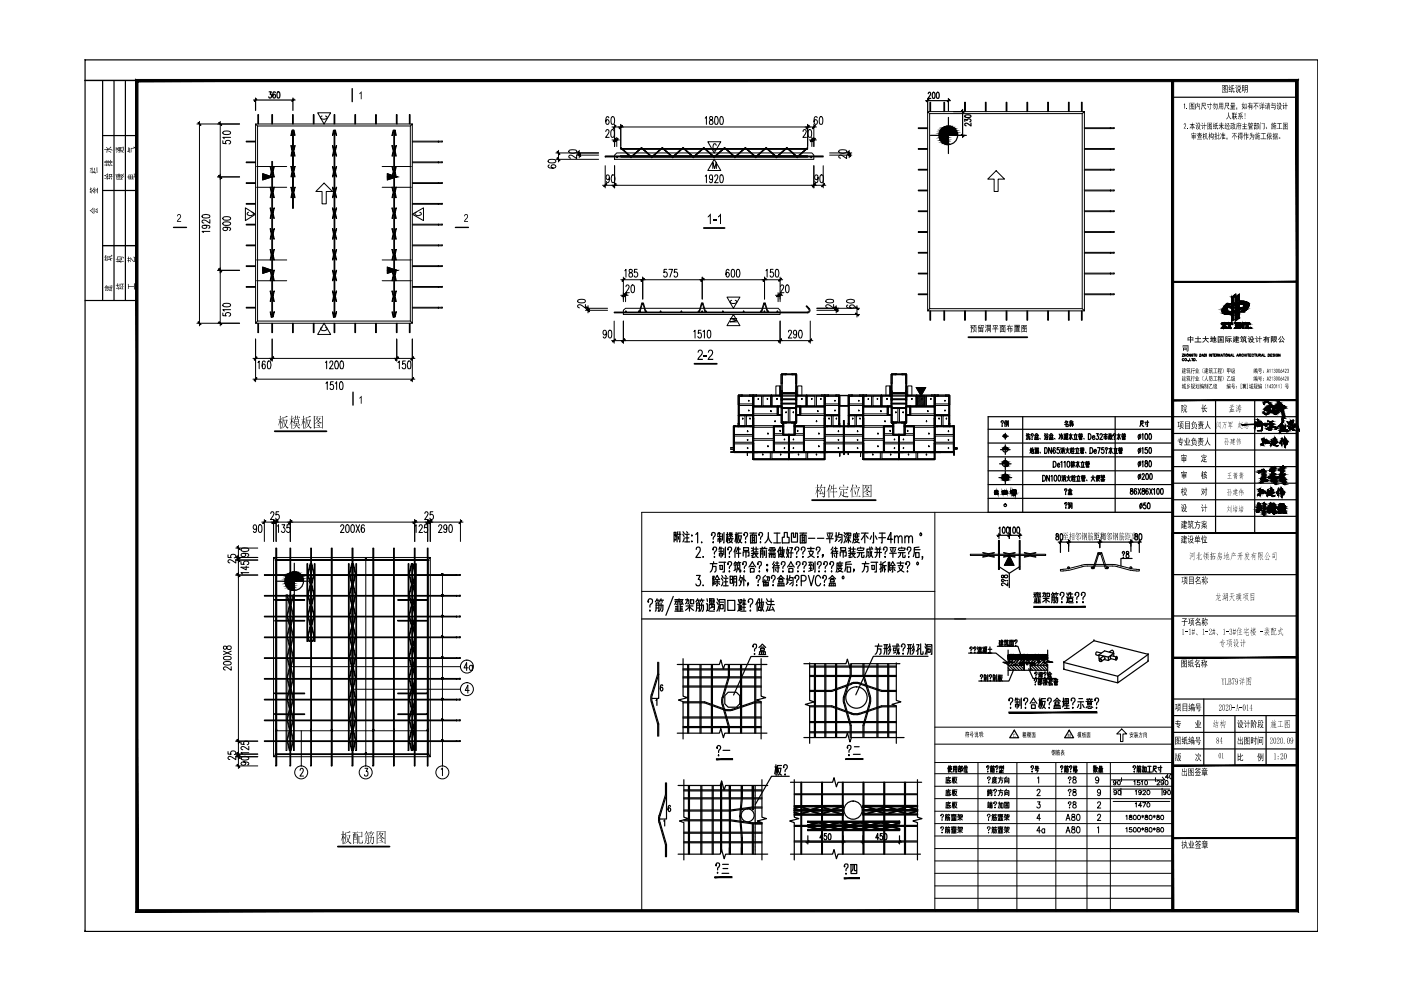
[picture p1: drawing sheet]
<svg xmlns="http://www.w3.org/2000/svg" width="297mm" height="210mm" viewBox="0 0 297 210" stroke-linecap="round" stroke-linejoin="round" font-family="sans-serif">
<g fill="none" stroke="#000" stroke-width=".21">
<path d="M54.2 26.3h33.2l-.4 .4v41.4l.4 .4v-42.2M54.6 26.7l-.4-.4v42.2M87 26.7h-32.4v41.4h32.4M130.3 32.9l.5-.5h41.3l.5 .5v.9h-42.3zM196.7 23.7h33.2l-.5 .4v41.3l.5 .5v-42.2M197.1 24.1l-.4-.4v42.2M229.4 24.1h-32.3v41.3h32.3M54.6 68.1l-.4 .4h33.2M132.2 65.8l.4-.4h32.4l.4 .4v.9h-33.2zM197.1 65.4l-.4 .5h33.2M58 118.2h33.2l-.4 .4v41.4l.4 .4v-42.2M58.5 118.6l-.5-.4v42.2"/>
<path d="M90.8 118.6h-32.3v41.4h32.3M58.5 160l-.5 .4h33.2"/>
</g>
<g fill="none" stroke="#000" stroke-width=".21">
<path d="M54.2 38.7h-2v.2h2M54.2 34.3h-2v.2h2M54.2 29.9h-2v.2h2M87.4 38.7h6.3M87.4 34.3h6.3M87.4 29.9h6.3M92.9 38.7l.1 .2zM92.9 34.3l.1 .2zM92.9 29.9l.1 .2zM93.7 38.7v.2h-6.3M93.7 34.3v.2h-6.3M93.7 29.9v.2h-6.3"/>
<path d="M196.7 35.9h-2v.2h2M196.7 31.5h-2v.2h2M196.7 27.1h-2v.2h2M229.9 36.1h6.3M229.9 35.9h6.3M229.9 31.7h6.3M229.9 31.5h6.3M229.9 27.3h6.3M229.9 27.1h6.3M236.2 35.9v.2M236.2 31.5v.2M236.2 27.1v.2"/>
<path d="M54.2 56.3h-2v.2h2M54.2 51.9h-2v.2h2M54.2 47.5h-2v.2h2M54.2 43.1h-2v.2h2M87.4 56.3h6.3M87.4 51.9h6.3M87.4 47.5h6.3M87.4 43.1h6.3M92.9 56.4l.1-.1v.2zM92.9 51.9l.1 .2zM92.9 47.5l.1 .2zM92.9 43.1l.1 .2z"/>
<path d="M93.7 56.3v.2h-6.3M93.7 51.9v.2h-6.3M93.7 47.5v.2h-6.3M93.7 43.1v.2h-6.3M196.7 57.9h-2v.2h2M196.7 53.5h-2v.2h2M196.7 49.1h-2v.2h2M196.7 44.7h-2v.2h2M196.7 40.3h-2v.2h2M229.9 58.1h6.3M229.9 57.9h6.3M229.9 53.7h6.3"/>
<path d="M229.9 53.5h6.3M229.9 49.3h6.3M229.9 49.1h6.3M229.9 44.9h6.3M229.9 44.7h6.3M229.9 40.5h6.3M229.9 40.3h6.3M236.2 57.9v.2M236.2 53.5v.2M236.2 49.1v.2M236.2 44.7v.2M236.2 40.3v.2"/>
<path d="M54.2 65.2h-2v.1h2M54.2 60.7h-2v.2h2M87.4 65.2h6.3M87.4 60.7h6.3M92.9 65.2h.1v.1zM92.9 60.8l.1-.1v.2zM93.7 65.1v.2h-6.3M93.7 60.7v.2h-6.3M171.2 66.2h-41v.1h41M171.6 65.4l.1 .6-.5 .3M171.6 65.4l-.6-.6-.1 .1 .6 .8v.4l-.3 .1M196.7 62.3h-2v.2h2"/>
<path d="M229.9 62.5h6.3M229.9 62.3h6.3M236.2 62.3v.2M96.8 139.6h.7M96.8 135.2h.7M96.8 130.8h.7M96.8 126.4h.7M96.8 122h.7M97.5 139.4h-41.5v.2h40.8M97.5 135h-41.5v.2h40.8M97.5 130.6h-41.5v.2h40.8M97.5 126.2h-41.5v.2h40.8"/>
<path d="M97.5 121.8h-41.5v.2h40.8M96.8 157.2h.7M96.8 152.8h.7M96.8 148.4h.7M96.8 144h.7M97.5 157.1h-41.5v.1h40.8M97.5 152.7h-41.5v.1h40.8M97.5 148.3h-41.5v.1h40.8M97.5 143.8h-41.5v.2h40.8"/>
<circle cx="133.8" cy="33.3" r=".11"/>
<circle cx="138.2" cy="33.3" r=".11"/>
<circle cx="142.6" cy="33.3" r=".11"/>
<circle cx="147" cy="33.3" r=".11"/>
<circle cx="151.4" cy="33.3" r=".11"/>
<circle cx="155.8" cy="33.3" r=".11"/>
<circle cx="160.2" cy="33.3" r=".11"/>
<circle cx="164.6" cy="33.3" r=".11"/>
<circle cx="169" cy="33.3" r=".11"/>
<circle cx="235.4" cy="27.2" r=".08"/>
<circle cx="235.4" cy="36" r=".08"/>
<circle cx="235.4" cy="31.6" r=".08"/>
<circle cx="235.4" cy="44.8" r=".08"/>
<circle cx="235.4" cy="40.4" r=".08"/>
<circle cx="235.5" cy="58" r=".09"/>
<circle cx="235.5" cy="53.6" r=".09"/>
<circle cx="235.5" cy="49.2" r=".09"/>
<circle cx="235.5" cy="62.4" r=".09"/>
<circle cx="96.8" cy="126.3" r=".09"/>
<circle cx="96.8" cy="135.1" r=".09"/>
<circle cx="96.8" cy="130.7" r=".09"/>
<circle cx="96.8" cy="139.5" r=".09"/>
<circle cx="96.8" cy="121.9" r=".09"/>
<circle cx="97.5" cy="126.3" r=".11"/>
<circle cx="97.5" cy="121.9" r=".11"/>
<circle cx="97.5" cy="130.7" r=".11"/>
<circle cx="97.5" cy="139.5" r=".11"/>
<circle cx="97.5" cy="135.1" r=".11"/>
<circle cx="96.8" cy="152.7" r=".09"/>
<circle cx="96.8" cy="148.3" r=".09"/>
<circle cx="96.8" cy="157.1" r=".09"/>
<circle cx="96.8" cy="143.9" r=".09"/>
<circle cx="97.5" cy="143.9" r=".11"/>
<circle cx="97.5" cy="152.7" r=".11"/>
<circle cx="97.5" cy="157.1" r=".11"/>
<circle cx="97.5" cy="148.3" r=".11"/>
</g>
<g fill="none" stroke="#000" stroke-width=".21">
<path d="M58.3 118.7h32.6v.1h-32.6zM58.3 159.8h32.6v.2h-32.6z"/>
<circle cx="130.8" cy="33.3" r=".11"/>
<circle cx="172" cy="33.3" r=".11"/>
</g>
<g fill="none" stroke="#000" stroke-width=".21">
<path d="M54.7 26.3v-2h.1v2M57.6 26.3v-2h.2v2M62 26.3v-2h.2v2M66.4 26.3v-2h.2v2M70.8 26.3v-2h.2v2M75.2 26.3v-2h.2v2M79.6 26.3v-2h.2v2M84 26.3v-2h.2v2M86.8 26.3v-2h.2v2M128.3 33.1h46.2v.2h-46.2zM197.1 23.7v-2h.2v2M200.1 23.7v-2h.2v2"/>
<path d="M204.5 23.7v-2h.2v2M208.9 23.7v-2h.2v2M213.3 23.7v-2h.2v2M217.7 23.7v-2h.2v2M222.1 23.7v-2h.2v2M226.5 23.7v-2h.2v2M229.3 23.7v-2h.1v2M54.7 68.5v2h.1v-2M57.6 68.5v2h.2v-2M62 68.5v2h.2v-2M66.4 68.5v2h.2v-2M70.8 68.5v2h.2v-2"/>
<path d="M75.2 68.5v2h.2v-2M79.6 68.5v2h.2v-2M84 68.5v2h.2v-2M86.8 68.5v2h.2v-2M197.1 65.9v2h.2v-2M200.1 65.9v2h.2v-2M204.5 65.9v2h.2v-2M208.9 65.9v2h.2v-2M213.3 65.9v2h.2v-2M217.7 65.9v2h.2v-2M222.1 65.9v2h.2v-2M226.5 65.9v2h.2v-2"/>
<path d="M229.3 65.9v2h.1v-2M58.5 116.2h.2v46.2h-.2zM61.5 116.2h.1v46.2h-.1zM65.9 116.2h.1v46.2h-.1zM70.2 116.2h.2v46.2h-.2zM74.6 116.2h.2v46.2h-.2zM79 116.2h.2v46.2h-.2zM83.4 116.2h.2v46.2h-.2zM87.8 116.2h.2v46.2h-.2zM90.6 116.2h.2v46.2h-.2z"/>
<circle cx="132.7" cy="66.1" r=".11"/>
<circle cx="135.7" cy="66.1" r=".11"/>
<circle cx="140.1" cy="66.1" r=".11"/>
<circle cx="144.5" cy="66.1" r=".11"/>
<circle cx="148.9" cy="66.1" r=".11"/>
<circle cx="153.3" cy="66.1" r=".11"/>
<circle cx="157.7" cy="66.1" r=".11"/>
<circle cx="162.1" cy="66.1" r=".11"/>
<circle cx="164.8" cy="66.1" r=".11"/>
</g>
<g fill="none" stroke="#000" stroke-width=".21">
<path d="M57.3 39.7h.1l.3 1.1-.3 1.1h-.1l.2-1.1zM57.3 35.3h.1l.3 1.1-.3 1.1h-.1l.2-1.1zM57.6 34.2v33h.2v-33M58 39.7h.2l-.3 1.1 .3 1.1h-.2l-.2-1.1zM58 35.3h.2l-.3 1.1 .3 1.1h-.2l-.2-1.1zM61.7 39.7h.1l.3 1.1-.3 1.1h-.1l.2-1.1zM61.7 35.3h.1l.3 1.1-.3 1.1h-.1l.2-1.1zM61.7 30.9h.1l.3 1.1-.3 1.1h-.1l.2-1.1zM61.9 27.6h.2l-.3 1.1h-.1zM62 27.6h.2v16.5h-.2zM62.2 27.6h.1l.3 1.1h-.2zM62.4 39.7h.2l-.3 1.1 .3 1.1h-.2l-.2-1.1z"/>
<path d="M62.4 35.3h.2l-.3 1.1 .3 1.1h-.2l-.2-1.1zM62.4 30.9h.2l-.3 1.1 .3 1.1h-.2l-.2-1.1zM70.5 39.7h.1l.2 1.1-.2 1.1h-.1l.2-1.1zM70.5 35.3h.1l.2 1.1-.2 1.1h-.1l.2-1.1zM70.5 30.9h.1l.2 1.1-.2 1.1h-.1l.2-1.1zM70.7 27.6h.1l-.2 1.1h-.1zM70.8 27.6h.2v39.6h-.2zM71 27.6h.1l.3 1.1h-.2zM71.2 39.7h.2l-.3 1.1 .3 1.1h-.2l-.2-1.1zM71.2 35.3h.2l-.3 1.1 .3 1.1h-.2l-.2-1.1zM71.2 30.9h.2l-.3 1.1 .3 1.1h-.2l-.2-1.1zM83.1 39.7h.2l.2 1.1-.2 1.1h-.2l.3-1.1z"/>
<path d="M83.1 35.3h.2l.2 1.1-.2 1.1h-.2l.3-1.1zM83.1 30.9h.2l.2 1.1-.2 1.1h-.2l.3-1.1zM83.4 27.6h.1l-.2 1.1h-.2zM83.5 27.6h.2v39.6h-.2zM83.7 27.6h.1l.2 1.1h-.1zM83.9 39.7h.1l-.2 1.1 .2 1.1h-.1l-.2-1.1zM83.9 35.3h.1l-.2 1.1 .2 1.1h-.1l-.2-1.1zM83.9 30.9h.1l-.2 1.1 .2 1.1h-.1l-.2-1.1zM131.6 33.1h39.6v.2h-39.6zM131.6 31.5h39.6v.2h-39.6zM131.6 31.3l2.2 1.9 2.2-1.9 2.2 1.9 2.2-1.9 2.2 1.9 2.2-1.9 2.2 1.9 2.2-1.9 2.2 1.9 2.2-1.9 2.2 1.9 2.2-1.9 2.2 1.9 2.2-1.9 2.2 1.9 2.2-1.9 2.2 1.9 2.2-1.9v.1l-2.2 2-2.2-2-2.2 2-2.2-2-2.2 2-2.2-2-2.2 2-2.2-2-2.2 2-2.2-2-2.2 2-2.2-2-2.2 2-2.2-2-2.2 2-2.2-2-2.2 2zM57.3 57.3h.1l.3 1.1-.3 1.1h-.1l.2-1.1z"/>
<path d="M57.3 52.9h.1l.3 1.1-.3 1.1h-.1l.2-1.1zM57.3 48.5h.1l.3 1.1-.3 1.1h-.1l.2-1.1zM57.3 44.1h.1l.3 1.1-.3 1.1h-.1l.2-1.1zM58 57.3h.2l-.3 1.1 .3 1.1h-.2l-.2-1.1zM58 52.9h.2l-.3 1.1 .3 1.1h-.2l-.2-1.1zM58 48.5h.2l-.3 1.1 .3 1.1h-.2l-.2-1.1zM58 44.1h.2l-.3 1.1 .3 1.1h-.2l-.2-1.1zM70.5 57.3h.1l.2 1.1-.2 1.1h-.1l.2-1.1zM70.5 52.9h.1l.2 1.1-.2 1.1h-.1l.2-1.1zM70.5 48.5h.1l.2 1.1-.2 1.1h-.1l.2-1.1zM70.5 44.1h.1l.2 1.1-.2 1.1h-.1l.2-1.1zM71.2 57.3h.2l-.3 1.1 .3 1.1h-.2l-.2-1.1z"/>
<path d="M71.2 52.9h.2l-.3 1.1 .3 1.1h-.2l-.2-1.1zM71.2 48.5h.2l-.3 1.1 .3 1.1h-.2l-.2-1.1zM71.2 44.1h.2l-.3 1.1 .3 1.1h-.2l-.2-1.1zM83.1 57.3h.2l.2 1.1-.2 1.1h-.2l.3-1.1zM83.1 52.9h.2l.2 1.1-.2 1.1h-.2l.3-1.1zM83.1 48.5h.2l.2 1.1-.2 1.1h-.2l.3-1.1zM83.1 44.1h.2l.2 1.1-.2 1.1h-.2l.3-1.1zM83.9 57.3h.1l-.2 1.1 .2 1.1h-.1l-.2-1.1zM83.9 52.9h.1l-.2 1.1 .2 1.1h-.1l-.2-1.1zM83.9 48.5h.1l-.2 1.1 .2 1.1h-.1l-.2-1.1zM83.9 44.1h.1l-.2 1.1 .2 1.1h-.1l-.2-1.1zM57.3 61.7h.1l.3 1.1-.3 1.1h-.1l.2-1.1z"/>
<path d="M57.3 66.1h.1l.3 1.1h-.2zM58 66.1h.2l-.3 1.1h-.1zM58 61.7h.2l-.3 1.1 .3 1.1h-.2l-.2-1.1zM70.5 61.7h.1l.2 1.1-.2 1.1h-.1l.2-1.1zM70.5 66.1h.1l.2 1.1h-.1zM71.2 66.1h.2l-.3 1.1h-.1zM71.2 61.7h.2l-.3 1.1 .3 1.1h-.2l-.2-1.1zM83.1 61.7h.2l.2 1.1-.2 1.1h-.2l.3-1.1zM83.1 66.1h.2l.2 1.1h-.1zM83.9 66.1h.1l-.2 1.1h-.1zM83.9 61.7h.1l-.2 1.1 .2 1.1h-.1l-.2-1.1zM136.1 64.3l-.6 1.8 .1 .1"/>
<path d="M136.1 64.3h.1M136.2 64.3l-.5 1.9M136.4 64.3h-.1M136.4 64.3l.5 1.9-.6-1.9M148.7 64.3l-.5 1.8M148.7 64.3h.1M148.8 64.3l-.5 1.9-.1-.1M149.1 64.3h-.2M149.1 64.3l.5 1.9-.7-1.9M161.9 64.3l-.5 1.9 .7-1.9M161.9 64.3h.1M162.3 64.3h-.2"/>
<path d="M162.3 64.3l.5 1.9-.7-1.9M250.7 75.1h.3l-.3 .5h.3M251 76.1a.21 .21 0 0 0-.3 0 .21 .21 0 0 0 0 .3 .21 .21 0 0 0 .3 0M251.1 75.1v.5M251.1 75.3h.3M251.4 75.1v.5M251.8 76.5h.1M252 76.5v.1M252.2 76v.5h.3M252.4 75.1v.5l-.3-.5v.5M252.6 76h.4M252.8 76v.5"/>
<path d="M252.9 75.2l-.1-.1-.2 .1 .1 .4 .2-.1-.1-.1M253.1 76l.3 .1-.1 .4h-.2zM253.1 75.1h.3M253.2 75.1v.5M253.4 75.1l.2 .5 .1-.1v-.4M253.6 76.5h.1M254.4 75.1a.26 .26 0 0 1 .3 .2 .26 .26 0 0 1-.3 .3zM254.8 75.6l.2-.5 .2 .5M254.9 75.4h.2M255.3 75.1a.28 .28 0 0 1 .3 .1 .28 .28 0 0 1 0 .3l-.3 .1zM255.8 75.1v.5M256.4 75.1v.5"/>
<path d="M256.9 75.1v.5l-.3-.5v.5M257 75.1h.4M257.2 75.1v.5M257.5 75.3h.1M257.8 75.1h-.3v.5h.3M257.9 75.3h.2l.1-.2h-.3v.5M258.1 75.3l.1 .3M258.7 75.1v.5l-.3-.5v.5M258.9 75.6l.1-.5 .2 .5M258.9 75.4h.2M259.1 68.5h1l-.6 1h.3l.3-.3-.1 .4h-1l.6-1h-.4l-.2 .2zM259.3 75.1h.4"/>
<path d="M259.5 75.1v.5M259.8 75.1v.5M260.1 68.8h.1M260.1 68.5l.1 .3M260.1 64.3l-.6 .6a1.08 1.08 0 0 0-.3 1.5 3.8 3.8 0 0 0 4.1-1.2M260.2 68.4h-.1M260.2 68.5h1M260.2 64.3l.8 .1M260.2 65.4a.68 .68 0 0 0 .9 .7M260.2 68.8h.1M260.3 69.6h.1M260.4 69.6h.6"/>
<path d="M260.4 68.5l-.2 .2M260.4 68.6l.1 .9M260.5 69.4l-.2 .2M260.7 75.1v.5l-.3-.5v.5M260.9 75.6l.2-.5 .1 .5M260.9 68.5l.2 .2M260.9 69.5l.1 .1M261 64.3l-.8 1.1M261 69.6h.1M261 68.6l-.1 .8M261 75.4h.2M261.1 68.8h.1"/>
<path d="M261.1 68.4h.1M261.2 63l.8-.6v.2l-.4 .3v1.3l-.4 .2zM261.2 68.8h-.1M261.2 68.5v.3M261.4 75.1v.5h.3M261.6 66.6l-.5 .1M261.6 66.6v1.2l-.4 .3v-1.3M261.6 64.7l.3-.1v1.3l-.3 .1zM261.8 69.6h.7M261.8 69.6h.1M261.9 68.6l-.1-.2h.7l-.2 .2M261.9 69.4l-.1 .1"/>
<path d="M261.9 68.6h.1M261.9 69.4h.1M261.9 63l.9-.6v1.3l-.9 .4zM262 68.6v.9M262.2 75.6l.2-.5 .2 .5M262.3 75.4h.2M262.3 68.6v.9M262.3 69.4h.1M262.3 68.6h.1M262.3 69.4l.2 .1M262.5 69.6h.1M262.5 68.5l.2 .1"/>
<path d="M262.6 68.5h.5l.4 .5v-.4M262.6 69.5h.1M262.6 69.5l-.1 .1h.4M262.7 68.6v.9M262.7 75.3l.4-.2h-.4v.5M262.7 64.4l.9 .2M262.8 66.1v1.3l-.9 .7v-1.6M262.8 64.4v1.1l.6-.2M262.8 66l-.9 .4M262.8 69.5l.2 .1M262.9 75.3l.2 .3M262.9 69.6h.1"/>
<path d="M263 66.1h.8M263.5 68.6l-.1-.1h.4l-.1 .1v1h-.2l-.7-.8v.7M263.6 75.2l-.2-.1-.1 .3a.17 .17 0 0 0 .1 .2 .17 .17 0 0 0 .2-.2M263.6 64.6l.2 .4M263.7 65l-.8 1.1M263.8 75.3h.3M263.8 75.1v.5M263.8 66.1l.9-1.1a.6 .6 0 0 0-.1-.8 3.6 3.6 0 0 0-4 .9l.2 .2 .4-.3v1.1M263.8 68.4h1.1M263.8 68.8h.1M263.9 68.8h.1M263.9 68.5v.3"/>
<path d="M264.1 69.6h.6M264.1 68.5l-.2 .2M264.1 75.1v.5M264.1 68.6l.1 .9M264.2 69.5l-.2 .1M264.2 69.4v.1M264.3 75.1v.5M264.5 75.1h.3M264.6 69.4l.2 .2M264.7 68.5l.1 .2M264.7 75.1v.5M264.7 68.6l-.1 .9"/>
<path d="M264.7 69.6h.1M264.8 68.8h.1M264.9 68.8h.1M265 75.3h.1M265 68.5v.3M265.3 75.1h-.3v.5h.3M265.8 75.2v-.1a.21 .21 0 0 0-.3 .1 .21 .21 0 0 0 0 .3 .21 .21 0 0 0 .3-.1M265.9 75.1h.4M266.1 75.1v.5M266.4 75.1l.1 .5 .2-.2v-.3M266.9 75.3h.3l.1-.2h-.4v.5M267.1 75.3l.2 .3"/>
<path d="M267.5 75.6l.1-.5 .2 .5M267.5 75.4h.3M268 75.1v.5h.3M268.9 75.1l.3 .1-.2 .4h-.1zM269.4 75.3h.2M269.7 75.1h-.3v.5h.3M270.2 75.1h-.3v.1l.3 .3h-.3M270.3 75.1v.5M270.9 75.2v-.1a.21 .21 0 0 0-.3 .1 .21 .21 0 0 0 0 .3 .21 .21 0 0 0 .3-.1h-.1M271.4 75.1v.5l-.3-.5v.5M271.6 90.8h-.1M271.7 90.6l-.1 .1z"/>
<path d="M271.9 88.9v.6l.2-.3-.1-.2 .1 .3-.3 .7v.3l.2-.1-.3 1 .5-.7-.5 .8 .2-1.1-.4 1.1 1.5 .1-.5-.4-.3 .4 .1-.5-.2-.1 .3 .1 .2-.7-.1 .4a.5 .5 0 0 0 .4 .6l.2 .1-.2 .2-.9-.1a.51 .51 0 0 0-.7 .4l.1-.3-.1-.2h.2v-.2v-.6l.1 .2 .3-1.1-.9 .8 .9-.8zM271.9 89.2v.1M271.9 90.5h.1M272.1 89.1h.1M272.2 91.4h.1M272.5 91.1h.1M273 89.5l.5 .6zM273.1 90.4l.3 .6zM273.2 90.4h.1M273.5 90.6l.7 .5v-1l.3 .4 .2-.5a.62 .62 0 0 1 .6 .7l.2 .7-.7-1.4-.3 .5-.3-.3v1zM273.5 90h.1M273.5 90.1h.1"/>
<path d="M273.6 89.2l.3 .5-.1 .1 .2-.1-.2 .1 .1 .5-.1-.5-.2 .1 .2-.2-.1-.2-.4 .1 .4-.2zM273.7 89.3h.1M273.7 89.4h.1M273.8 89.4h.1M273.8 89.8h.1M273.8 89.4l.2-.1zM273.9 89.6h.1M273.9 89.7l-.1 .1M273.9 89.7h.1M273.9 89.4h.1M273.9 90.9v.1M274 89.4h.1"/>
<path d="M274 89.3h.1M274 89.5h.1M274.1 89.3h.1M274 89.6h.1M274.1 89.5h.1M274.2 89.3h.1M274.1 89.4h.1M274.2 89.2h.1M274.2 89.3l-.1 .2zM274.2 89.4h.1M274.2 89.5h.1M274.2 90.6h.1"/>
<path d="M274.4 90.4v.1M274.6 90.3h-.1M274.8 90h.1M275.3 90.8h.1M73.9 119.5h.1v39.6h-.1zM74.5 119.5h.2l-.5 2.2 .5 2.2-.5 2.2 .5 2.2-.5 2.2 .5 2.2-.5 2.2 .5 2.2-.5 2.2 .5 2.2-.5 2.2 .5 2.2-.5 2.2 .5 2.2-.5 2.2 .5 2.2-.5 2.2 .5 2.2h-.2l-.5-2.2 .5-2.2-.5-2.2 .5-2.2-.5-2.2 .5-2.2-.5-2.2 .5-2.2-.5-2.2 .5-2.2-.5-2.2 .5-2.2-.5-2.2 .5-2.2-.5-2.2 .5-2.2-.5-2.2zM74.6 119.5h.2v39.6h-.2zM74.8 119.5h.1l.5 2.2-.5 2.2 .5 2.2-.5 2.2 .5 2.2-.5 2.2 .5 2.2-.5 2.2 .5 2.2-.5 2.2 .5 2.2-.5 2.2 .5 2.2-.5 2.2 .5 2.2-.5 2.2 .5 2.2-.5 2.2h-.1l.5-2.2-.5-2.2 .5-2.2-.5-2.2 .5-2.2-.5-2.2 .5-2.2-.5-2.2 .5-2.2-.5-2.2 .5-2.2-.5-2.2 .5-2.2-.5-2.2 .5-2.2-.5-2.2 .5-2.2zM75.4 119.5h.2v39.6h-.2zM86.5 119.5h.2v39.6h-.2zM87.2 119.5h.1l-.5 2.2 .5 2.2-.5 2.2 .5 2.2-.5 2.2 .5 2.2-.5 2.2 .5 2.2-.5 2.2 .5 2.2-.5 2.2 .5 2.2-.5 2.2 .5 2.2-.5 2.2 .5 2.2-.5 2.2 .5 2.2h-.1l-.5-2.2 .5-2.2-.5-2.2 .5-2.2-.5-2.2 .5-2.2-.5-2.2 .5-2.2-.5-2.2 .5-2.2-.5-2.2 .5-2.2-.5-2.2 .5-2.2-.5-2.2 .5-2.2-.5-2.2zM87.3 119.5h.2v39.6h-.2z"/>
<path d="M87.5 119.5h.1l.5 2.2-.5 2.2 .5 2.2-.5 2.2 .5 2.2-.5 2.2 .5 2.2-.5 2.2 .5 2.2-.5 2.2 .5 2.2-.5 2.2 .5 2.2-.5 2.2 .5 2.2-.5 2.2 .5 2.2-.5 2.2h-.1l.5-2.2-.5-2.2 .5-2.2-.5-2.2 .5-2.2-.5-2.2 .5-2.2-.5-2.2 .5-2.2-.5-2.2 .5-2.2-.5-2.2 .5-2.2-.5-2.2 .5-2.2-.5-2.2 .5-2.2zM88.1 119.5h.2v39.6h-.2zM60.7 126.1v33h.1v-33l.5 2.2-.5 2.2 .5 2.2-.5 2.2 .5 2.2-.5 2.2 .5 2.2-.5 2.2 .5 2.2-.5 2.2 .5 2.2-.5 2.2 .5 2.2-.5 2.2 .5 2.2h.2l-.5-2.2 .5-2.2-.5-2.2 .5-2.2-.5-2.2 .5-2.2-.5-2.2 .5-2.2-.5-2.2 .5-2.2-.5-2.2 .5-2.2-.5-2.2 .5-2.2-.5-2.2M61.5 126.1v33h.1v-33M62.1 126.1l-.5 2.2 .5 2.2-.5 2.2 .5 2.2-.5 2.2 .5 2.2-.5 2.2 .5 2.2-.5 2.2 .5 2.2-.5 2.2 .5 2.2-.5 2.2 .5 2.2-.5 2.2h.1l.5-2.2-.5-2.2 .5-2.2-.5-2.2 .5-2.2-.5-2.2 .5-2.2-.5-2.2 .5-2.2-.5-2.2 .5-2.2-.5-2.2 .5-2.2-.5-2.2 .5-2.2v33h.2v-33M65.1 136v-16.5h.1v16.5M65.5 136l-.3-1.1 .5-2.2-.5-2.2 .5-2.2-.5-2.2 .5-2.2-.5-2.2 .5-2.2h.2l-.5 2.2 .5 2.2-.5 2.2 .5 2.2-.5 2.2 .5 2.2-.5 2.2 .2 1.1M65.9 136v-16.5h.1v16.5M66.3 136l.2-1.1-.5-2.2 .5-2.2-.5-2.2 .5-2.2-.5-2.2 .5-2.2-.5-2.2h.1l.5 2.2-.5 2.2 .5 2.2-.5 2.2 .5 2.2-.5 2.2 .5 2.2-.2 1.1M66.6 136v-16.5h.2v16.5"/>
<circle cx="135.4" cy="66.1" r=".11"/>
<circle cx="136.2" cy="64.5" r=".11"/>
<circle cx="137" cy="66.1" r=".11"/>
<circle cx="148.1" cy="66.1" r=".11"/>
<circle cx="148.9" cy="64.5" r=".11"/>
<circle cx="149.7" cy="66.1" r=".11"/>
<circle cx="161.3" cy="66.1" r=".11"/>
<circle cx="162.1" cy="64.5" r=".11"/>
<circle cx="162.9" cy="66.1" r=".11"/>
<circle cx="251.4" cy="76.2" r=".21"/>
<circle cx="251.8" cy="75.3" r=".22"/>
<circle cx="260.1" cy="75.3" r=".23"/>
<circle cx="265.1" cy="69.5" r=".11"/>
</g>
<g fill="none" stroke="#000" stroke-width=".21">
<path d="M55.7 36.8l2 .7-2 .6zM67.4 23.9h2.7l-1.4 2.4zM68.3 24.6l-.3 .2a.76 .76 0 0 0 1.3 .3v-.4l-.3-.1M68.7 38.8l1.8 1.8h-1.3v2.6h-.9v-2.6h-1.3zM82.1 36.8l2 .7-2 .6zM150.1 30.1h2.7l-1.4 2.3zM151.1 35.7v-1.3l.4 1.3 .4-1.3v1.3M151.4 33.8l1.4 2.4h-2.7zM151.8 30.8a.36 .36 0 0 0-.4-.3 .36 .36 0 0 0-.2 .5l.1 .8h.4l.1-.3M211.2 36.2l1.8 1.8h-1.4v2.6h-.8v-2.6h-1.4zM52 44.1l2.2 1.3-2.2 1.4zM52.7 45l-.3 .3a.71 .71 0 0 0 .7 .4 .71 .71 0 0 0 .7-.4l-.4-.3"/>
<path d="M55.7 56.6l2 .7-2 .7zM82.1 56.6l2 .7-2 .7zM87.4 45.4l2.4-1.3v2.7zM88.3 45l-.3 .3a.71 .71 0 0 0 .6 .4 .71 .71 0 0 0 .7-.4l-.3-.3M68.3 69.4l-.3 .2a.71 .71 0 0 0 .7 .5 .71 .71 0 0 0 .6-.5l-.3-.2M68.7 68.5l1.4 2.4h-2.7zM154.1 63h2.8l-1.4 2.4zM155.2 63.7a.36 .36 0 0 0-.4 .4 .36 .36 0 0 0 .5 .2h.6l.3-.2v-.2l-.3-.2M155.5 66.7l1.4 2.3h-2.8zM156.2 67.5h-1.4l1.4 .4-1.4 .3h1.4M194.3 82.2h2l-1 1.7z"/>
</g>
<g fill="#000">
<path d="M150.6 45.3h.1v2.2h-.2v-1.7l-.4 .3v-.3zM151.2 46.6h.7v.3h-.7zM152.7 45.3h.2v2.2h-.2v-1.7l-.5 .3v-.3zM148 74.3l.3-.2h.3l.4 .3v.6l-.8 1.1h.8v.2h-1.1v-.3l.7-.8 .2-.4a.34 .34 0 0 0-.3-.5 .34 .34 0 0 0-.4 .5h-.2zM149.2 75.4h.7v.2h-.7zM150.3 74.2l.5-.1 .4 .4-.1 .6-.8 1h.9v.2h-1.2l.2-.5 .8-.9v-.4l-.3-.2-.2 .1-.2 .4h-.2zM213.5 69.1h.4l.1-.3v.3h.8v.1h-.8l-.2 .3 .3 .1v-.3h.1v.3h.4l-.1 .7-.2-.2h.2v-.4h-.3v.8h-.1v-.8h-.2v.6h-.1v-.7l-.3 .4-.1-.1 .4-.6-.3-.1z"/>
<path d="M206.3 68.9h.8l-.4 .3 .3 .1v.8h-.1v-.7h-.4l-.1 .7v-.8h.1l.1-.3h-.3zM205.7 69h.5l-.1 .3 .2 .1v.3l-.1 .1v-.2h-.1l-.1 .9-.2-.2h.2v-.7h-.3v-.2h.3l-.2-.1 .3-.2h-.4zM206.6 69.5l.1 .6-.4 .4-.1-.1 .4-.3zM206.8 70.1l.3 .3-.1 .1-.3-.3z"/>
<path d="M207.4 69l.5-.2v.2l-.4 .1v.3h.2l-.1-.1 .2-.1 .1 .3 .2-.2-.1-.4h.6l-.1 .4a.21 .21 0 0 1 0 .2 .21 .21 0 0 1-.3 .1v-.2l.2 .1v-.5h-.2v.2a.32 .32 0 0 1-.1 .3 .32 .32 0 0 1-.3 0l-.5 .1zM207.5 69.6h.9v.9l-.1-.1h-.7l-.1 .1zM208 69.8v.1h.3v-.1zM207.6 69.8v.1h.3v-.1zM208 70.1v.1h.3v-.1zM207.6 70.1v.1h.3v-.1z"/>
<path d="M208.9 68.9h.1l.3 .2-.2 .1zM209.3 68.9h.8l-.1 1.5-.2-.1h.2v-1.3h-.6v1.4h-.1zM209.4 69.2h.5v.1h-.5zM208.8 69.3l.1-.1 .2 .3-.1 .1zM209.5 69.5h.4v.6h-.4zM209.6 69.6v.4h.2v-.4zM209.1 69.7l.1 .2-.3 .5-.1-.1z"/>
<path d="M210.5 68.9h1.1v.1h-.5v.7h.6v.1h-.6v.7h-.2v-.7h-.5v-.1h.5v-.7h-.4zM211.4 69.1a.3 .3 0 0 1 0 .3 .3 .3 0 0 1-.2 .2zM210.5 69.2l.1-.1 .2 .2v.3z"/>
<path d="M211.9 68.9h1.3v.1h-.6v.2h.5v1.3l-.1-.1h-.9l-.1 .1v-1.3h.5v-.2h-.6zM212.8 69.4v.8h.2v-.8zM212.4 69.4v.2h.3v-.2zM212.1 69.4v.8h.2v-.8zM212.4 69.7v.2h.3v-.2zM212.4 70v.2h.3v-.2z"/>
<path d="M215.1 68.9h1.1v.4h-.4h.5v.1h-.6l.4 .1v.7h-.8v-.7l.3-.1h-.6v-.1h.6h-.5zM215.9 69l.2 .1zM215.5 69l.3 .1zM215.2 69l.2 .1zM215.4 69.6l.6 .1zM215.4 69.8l.6 .1zM215.4 70l.6 .1zM215.1 69.6v.7h1.2v.1l-1.2 .1z"/>
<path d="M216.6 68.9h1.1v1.6l-.1-.1h-.9l-.1 .1zM217 69l.1 .2h.4v.1a.21 .21 0 0 0-.1 .3 .21 .21 0 0 0 .2 .1v-.7zM216.7 69v1.2h.5l-.3-.2 .1-.1 .3 .3h.3v-.5l-.2 .1-.2-.2-.4 .2-.1-.1 .4-.2-.4-.1 .3-.4zM217.1 69.7l.3 .2-.1 .1-.3-.2zM217 69.3l.2 .2 .1-.2z"/>
<path d="M59.9 88.4l.2 .1 .7-.3 .2 .2-.9 .2v.4l.7-.1 .2 .2-.3 .7a.55 .55 0 0 0 .4 .9l-.1 .2-.3-.3a.23 .23 0 0 0-.3-.3 .23 .23 0 0 0-.2 .3l-.5 .3 .7-.7-.3-1.1-.2 1.2-.4 .6 .4-.9zM60.2 89.1l.3 .9 .2-.9zM59.4 88.1l.2 .2-.1 .6 .2-.2 .2 .2h-.4v.3l.2 .2 .1 .4-.3-.5v1.5l-.1 .1v-1.5l-.5 .8 .4-1.1v-.2h-.4h.5z"/>
<path d="M61.8 88.1l.2 .1-.1 .6 .2-.2 .2 .3h-.4v.3l.4 .4-.2 .1-.2-.5v1.6l-.1 .1v-1.5l-.4 .8 .4-1.1v-.2l-.4-.1h.4zM62.6 88.1l.2 .1-.1 .3h.3v-.4l.2 .1v.3l.3-.2 .1 .3h-.4l-.2 .3v-.3h-.3l-.1 .3v-.3l-.4-.1h.4zM62.4 88.9h.9l.1 .1v.8l-.5-.1v.4h.4l.2-.2 .2 .3h-.8l.3 .4 .4 .1a.26 .26 0 0 1-.3 .1 .26 .26 0 0 1-.2-.2l-.2-.4-.4 .6-.5 .1 .5-.3 .2-.4-.6-.1h.6l.1-.4-.4 .2zM62.5 89v.3h.7v-.3zM62.5 89.4v.3h.7v-.3z"/>
<path d="M64.9 88.4l.1 .1 .7-.3 .2 .2-.9 .2v.4l.8-.1 .1 .2-.4 1.1 .6 .5a.21 .21 0 0 1-.2 .2 .21 .21 0 0 1-.2-.2l-.2-.2a.17 .17 0 0 0-.1-.2 .17 .17 0 0 0-.2 .2l-.6 .4 .7-.7-.2-1.1h-.1l-.1 1.2-.5 .6 .4-.9zM65.2 89.1l.2 .9 .3-.9zM64.3 88.1l.2 .2-.1 .6 .2-.2 .2 .2h-.4v.3l.3 .5-.1 .1-.2-.5v1.5l-.1 .1v-1.5l-.4 .9 .4-1.4h-.4h.4z"/>
<path d="M66.5 88.1l.2 .2h1.5l.1-.2 .2 .2-.1 2.5-.1 .1v-.3h-1.6v.2l-.2 .1zM66.7 88.3v1.5l.4-.3a.34 .34 0 0 0 .3-.2 .34 .34 0 0 0-.2-.4v-.1l-.4 .5 .4-1zM67.2 88.3l.2 .1-.1 .2h.5v-.1l.2 .2-.2 .2a.37 .37 0 0 0-.1 .5 .37 .37 0 0 0 .4 .2l.1 .1-.2 .1-.4-.3a.4 .4 0 0 0-.6 .2l-.3 .1v.8h1.6v-2.3zM67.2 88.7l.3 .5 .2-.5zM67.3 89.6l.1 .1a.21 .21 0 0 1 .2 0 .21 .21 0 0 1 0 .3zM67.1 90.1h.3a.34 .34 0 0 1 .4 .4z"/>
<path d="M174.1 102.7l.2 .1-.2 .5h.7l.1-.1 .1 .2-.1 1.7a.27 .27 0 0 1-.2 .3 .27 .27 0 0 1-.3-.1l-.1-.1a.31 .31 0 0 0 .4 0 .31 .31 0 0 0 .1-.4v-1.4h-.7l-.4 .6zM174.1 103.7l.2 .1-.4 .8h.5l-.1-.4 .3 .4-.1 .3a.24 .24 0 0 0-.2-.3 .24 .24 0 0 0-.3 .2l-.1 .1-.2-.3zM173.2 102.7l.3 .1-.1 .6 .2-.1 .2 .2h-.4v.3a.27 .27 0 0 1 .3 .2 .27 .27 0 0 1-.1 .3l-.2-.5v1.7h-.2l.1-1.5-.5 .8 .5-1.3-.5-.1h.5z"/>
<path d="M176.3 103l.2 .1-.2 .4h.4v-.8l.2 .1-.1 .7 .4-.1 .2 .2h-.6v.7l.6-.2 .1 .3h-.7l.1 1.1h-.2v-1.1h-.6l-.1-.1h.7v-.7h-.4l-.3 .5zM175.9 102.7l.2 .2-.3 .6 .1 .1v1.8l-.2 .1v-1.8l-.4 .6z"/>
<path d="M178 103.8h1.5l.1-.2 .2 .3h-.9v.6h.5l.1-.2 .2 .3h-.8v.6h1l-.2 .3-.8-.2-.6-.6-.1 .4-.4 .4 .3-.6 .2-.8 .2 .2a.57 .57 0 0 0 .3 .8v-1.2h-.7zM178.7 102.7a.25 .25 0 0 1 .3 .2 .25 .25 0 0 1-.1 .3zM178.1 103.1v.2h1.5l.1-.2 .2 .2-.4 .3 .2-.3h-1.6v.3l-.2 .1z"/>
<path d="M180.8 102.7l.2 .1-.3 .7 .1 .1-.1 1.8-.1 .1v-1.8l-.4 .6zM181.4 102.7l.2 .2a.17 .17 0 0 1 .1 .2 .17 .17 0 0 1-.2 .2zM180.9 103.4h1.1l.2-.1 .2 .2h-1.4zM181.1 103.8l.3 .7-.1 .4zM181.9 103.6l.3 .2-.5 1.4h.4l.2-.1 .2 .2h-1.6l-.1-.1h.9z"/>
<path d="M182.9 102.7h1.8l.1 .2-.1 2.5-.1 .1v-.3h-1.6l-.1 .3zM183 102.9v1.5l.5-.3a.4 .4 0 0 0 0-.7l-.3 .4 .4-.9zM183.6 102.9l.1 .1-.1 .2 .5-.1 .2 .2-.2 .3a.25 .25 0 0 0-.2 .3 .25 .25 0 0 0 .3 .2l.4 .2-.2 .1-.3-.2a.33 .33 0 0 0-.3-.2 .33 .33 0 0 0-.3 .2l-.5 .2v.8h1.6v-2.3zM183.6 103.3v.1a.22 .22 0 0 0 .1 .2 .22 .22 0 0 0 .2 0l.2-.3zM183.6 104.2a.27 .27 0 0 1 .3 .1 .27 .27 0 0 1 0 .3zM183.4 104.6l.4 .1a.21 .21 0 0 1 .3 .1 .21 .21 0 0 1 0 .3z"/>
<path d="M73.2 176.5l.2 .1 .7-.4 .2 .2-.9 .3v.4h.7l.1-.1 .1 .2-.3 .8a.55 .55 0 0 0 .5 .7v.1a.39 .39 0 0 1-.4 0 .39 .39 0 0 1-.2-.4h-.1l-.4 .4-.4 .1 .7-.7-.2-1h-.1l-.1 1.2-.4 .6 .3-.8zM73.5 177.2l.3 .9 .3-.9zM72.6 176.2l.3 .1-.1 .6 .2-.1 .2 .2h-.4l.3 .8-.3-.4v1.5l-.2 .1v-1.5l-.3 .8 .3-1.2-.3-.2h.3z"/>
<path d="M75.9 176.4h.7l.1-.1 .1 .2v1l-.6-.1v1.2l.5 .1 .1-.6 .2 .5-.2 .2-.8-.1v-1.5l.7 .1v-.8zM74.7 176.4h1l.1-.1 .1 .2h-.4v.4l.2-.1 .2 .1-.1 2h-.1v-.3h-.7v.3h-.2v-2.1l.3 .1v-.4zM75.3 176.5v.4h.1v-.4zM75.5 177v.6h.2v-.6zM75.3 177l-.3 1h.7v-.2l-.3-.1v-.7zM75 177v.8l.1-.4v-.4zM75 178.1v.5h.7v-.5z"/>
<path d="M77.6 177.1l.1 .1 .4-.1 .1 .1-.1 1.5a.2 .2 0 0 1-.1 .2 .2 .2 0 0 1-.2-.1l-.1-.1h.3v-.5h-.4l-.1 .5-.3 .3 .3-.6zM77.7 177.2v.5h.3v-.5zM77.7 177.7v.4h.3v-.4zM78.6 177l.2 .1-.1 .4 .5-.1 .1 .1-.1 1.2a.24 .24 0 0 1-.2 .3 .24 .24 0 0 1-.3-.3 .35 .35 0 0 0 .4-.2 .35 .35 0 0 0 0-.4v-.5h-.4l-.1 .8-.5 .6 .5-.9a.25 .25 0 0 0 0-.4 .25 .25 0 0 0-.3-.1l-.1-.1h.4zM77.7 176.2l.2 .2-.2 .2h.5l.1-.2 .1 .3h-.5a.22 .22 0 0 1 .2 .1 .22 .22 0 0 1-.2 .3l-.1-.4-.5 .4zM78.7 176.2l.1 .2-.1 .2 .5-.2 .2 .3h-.5l.2 .2-.1 .2-.2-.4h-.2l-.3 .4z"/>
<path d="M79.9 176.2l.1 .1h1.6v-.1l.2 .2-.1 2.5h-.1v-.2h-1.6l-.1 .3zM80 176.4v1.5l.5-.3a.47 .47 0 0 0 0-.7l-.4 .4 .4-.9zM80.6 176.4l.1 .1-.1 .2h.5l.1-.1 .1 .1-.4 .6 .7 .4-.2 .2-.3-.2a.28 .28 0 0 0-.3-.3 .28 .28 0 0 0-.3 .3l-.5 .2v.7h1.6v-2.2zM80.6 176.8l.2 .4 .3-.4zM80.6 177.7a.28 .28 0 0 1 .3 .1 .28 .28 0 0 1 .1 .3zM80.4 178.1l.3 .1a.26 .26 0 0 1 .3 0 .26 .26 0 0 1 .1 .4z"/>
</g>
<path d="M149.2 48.3h4.4M147.2 77.1h4.8M205.3 71.5h12.5M58.3 91.4h10.9M172.2 106h13.5M71.6 179.5h11" fill="none" stroke="#000" stroke-width=".38"/>
<!-- layer: PUB_DIM -->
<g fill="none" stroke="#000" stroke-width=".21">
<path d="M41.7 26.3h9.1M42.3 25.7v43.4M46.1 37.5h4.7M46.7 25.7v43.4M47.2 29.8v.6l.8 .1a.48 .48 0 0 1 0-.7 .48 .48 0 0 1 .6 0l.3 .4-.3 .3M47.3 27.9l.7-.1a.73 .73 0 0 1 .9 .4 1.16 1.16 0 0 1-1.7 0zM48.9 29.1h-1.7l.3 .3M116.3 34l.6-.2a.75 .75 0 0 1 1 .3v.1a1.16 1.16 0 0 1-1.7 0zM116.5 35l-.3 .3a1.05 1.05 0 0 0 1.7 0 .47 .47 0 0 0-.7-.4 .47 .47 0 0 0-.1 .7h.2M117.9 32.4h9M117.9 33.8h9M118.4 31.9v2.4"/>
<path d="M120.7 31.9l.6-.1a.82 .82 0 0 1 1 .2l-.1 .3-.9 .2-.6-.2zM122.3 32.9v.7l-1.1-.7a.36 .36 0 0 0-.6 .1 .36 .36 0 0 0 .4 .5M122.3 32.9h4.6M122.8 31.9v1.5M127.8 39.3h47.3M128.3 35.1v4.7M128.4 27.9v-.1a.38 .38 0 0 1 .6-.3 .38 .38 0 0 1 .1 .6l-.7 1h.8M129.1 25l-.3-.3a1.38 1.38 0 0 0-.2 1.6 .45 .45 0 0 0 .6-.4 .45 .45 0 0 0-.6-.5l-.2 .4M129.2 37.6l-.2 .4a.46 .46 0 0 1-.5-.4 .46 .46 0 0 1 .5-.5l.2 .5a.83 .83 0 0 1-.4 1.1l-.2-.2M129.7 27.6l.2-.1a1.16 1.16 0 0 1 0 1.6h-.1a1.3 1.3 0 0 1-.1-1.5zM129.7 24.8l.3-.1a1.16 1.16 0 0 1 0 1.7h-.1a1.3 1.3 0 0 1-.2-1.6zM129.8 37.1h.4l.2 .7-.2 .9h-.2h-.2l-.2-.7z"/>
<path d="M129.8 29.7h1.5M129.8 26.9h43.3M130.3 26.4v4.7M130.3 35.1v4.7M130.8 29.1v2M131.6 26.4v4.7M149.5 25.1l.3-.4v1.7M149.5 37.4l.3-.3v1.6M150.5 24.8v.5a.61 .61 0 0 1 .6 .4 .61 .61 0 0 1-.2 .7 .51 .51 0 0 1-.5-.6 .51 .51 0 0 1 .6-.4v-.6zM151.1 37.6l-.1 .4a.46 .46 0 0 1-.6-.4 .46 .46 0 0 1 .6-.5l.1 .5a.83 .83 0 0 1-.4 1.1l-.2-.2M151.6 37.5v-.4h.5l.1 .4-.1 .4-.6 .8h.8M151.6 24.8h.5l.2 .6-.2 .9-.3 .1a1.03 1.03 0 0 1-.2-1.3z"/>
<path d="M152.7 24.8h.5l.2 .6-.2 .9-.3 .1a1.03 1.03 0 0 1-.2-1.3zM152.7 37.1h.5l.2 .7-.2 .9h-.2h-.3v-.3zM170.3 27.9v-.3a.36 .36 0 0 1 .5 0 .36 .36 0 0 1 .1 .5l-.7 1h.8M171.2 26.4v4.7M171.5 27.6l.2-.1a1.16 1.16 0 0 1 0 1.6h-.1a1.39 1.39 0 0 1-.1-1.5zM171.6 29.7h1.5M172.1 29.1v2M172.6 26.4v4.7M172.6 35.1v4.7M173.3 25l-.4-.3a1.38 1.38 0 0 0-.1 1.6 .45 .45 0 0 0 .5-.4 .45 .45 0 0 0-.5-.5l-.2 .4M173.4 37.6l-.1 .4a.46 .46 0 0 1-.6-.4 .46 .46 0 0 1 .6-.5l.1 .5a.83 .83 0 0 1-.4 1.1l-.2-.2M173.9 24.8h.4l.2 .6a.68 .68 0 0 1-.5 1 1.3 1.3 0 0 1-.1-1.6z"/>
<path d="M174 37.1h.3a1.27 1.27 0 0 1 0 1.6h-.1a1.38 1.38 0 0 1-.2-1.6zM174.5 35.1v4.7M175.9 32.9h4.7M175.9 32.4h4.7M177.9 31.9l.7-.1a.82 .82 0 0 1 .9 .2l-.1 .3-.8 .2-.7-.2zM179.5 32.9v.7l-1-.7a.36 .36 0 0 0-.6 .1 .36 .36 0 0 0 .3 .5M180 31.9v1.5M42.9 45.6l.7-.1 .8 .1v.5l-.6 .1a.82 .82 0 0 1-1-.3zM43.4 47.8l.4 .1a.44 .44 0 0 1-.5 .5 .44 .44 0 0 1-.4-.5l.5-.1a.83 .83 0 0 1 1.1 .4l-.3 .2M44.5 49.1h-1.7l.3 .2M44.5 46.6v.7l-.8-.5a.41 .41 0 0 0-.6-.2 .41 .41 0 0 0-.1 .6l.2 .1M46.1 57.3h4.7"/>
<path d="M47.3 47.2l1.3-.1 .3 .4a1.16 1.16 0 0 1-1.7 0zM47.3 46.1l1.3-.1 .3 .4a1.16 1.16 0 0 1-1.7 0zM47.8 48.2l.4 .1a.44 .44 0 0 1-.4 .6 .44 .44 0 0 1-.5-.6l.5-.1a.83 .83 0 0 1 1.1 .4l-.3 .3M131.6 59.3h34.3M132.2 58.8v5.2M132.5 57.4l.2-.3v1.7M133.4 57.2v.5a.59 .59 0 0 1 .7 .4 .59 .59 0 0 1-.3 .7 .56 .56 0 0 1-.4-.7 .56 .56 0 0 1 .6-.4 .33 .33 0 0 0-.2-.6zM135.1 57.1h-.6v.7a.51 .51 0 0 1 .8 .3 .51 .51 0 0 1-.6 .7l-.2-.3M136.3 58.8v4.6M141.4 57.1h-.6v.7a.51 .51 0 0 1 .8 .3 .51 .51 0 0 1-.6 .7l-.3-.3M141.8 57.1h.8l-.6 1.7M143.6 57.1h-.6v.7a.51 .51 0 0 1 .8 .3 .51 .51 0 0 1-.6 .7l-.3-.3"/>
<path d="M148.9 58.8v4.6M154.6 57.4l-.1-.2-.3-.1a1.08 1.08 0 0 0 .1 1.7 .48 .48 0 0 0 .3-.6 .48 .48 0 0 0-.5-.4l-.2 .4M155.2 57.2h.4l.2 .6-.2 .9-.3 .1a1.53 1.53 0 0 1-.1-1.6zM156.3 57.2h.4l.2 .6-.2 .9-.3 .1a1.53 1.53 0 0 1-.1-1.6zM162.1 58.8v4.6M162.4 57.4l.2-.3v1.7M163.9 57.1h-.5l-.1 .7a.5 .5 0 0 1 .8 .3 .5 .5 0 0 1-.6 .7l-.2-.3M164.5 57.2h.5l.1 .6-.1 .9-.3 .1a1.53 1.53 0 0 1-.2-1.6zM165.4 58.8v5.2M41.7 68.5h9.1M47.2 66.4v.5h.7a.5 .5 0 0 1 .4-.7 .5 .5 0 0 1 .5 .7l-.2 .2M47.3 64.5l.7-.2a.73 .73 0 0 1 .9 .4 1.16 1.16 0 0 1-1.7 0z"/>
<path d="M48.9 65.7h-1.7l.3 .3M53.6 76h34.4M54.2 71.9v9M54.7 76.9l.2-.4v1.7M56.2 76.8v-.2l-.3-.1a1.59 1.59 0 0 0-.2 1.6 .5 .5 0 0 0 .6-.3 .5 .5 0 0 0-.3-.6l-.3 .1-.1 .3M56.8 76.6h.5l.1 .7-.1 .8-.3 .1a1.03 1.03 0 0 1-.3-1.3zM57.7 71.9v4.6M69 76.9l.3-.4v1.7M69.9 77l.1-.3a.36 .36 0 0 1 .5-.1 .36 .36 0 0 1 0 .6l-.6 1h.8M71.1 76.6h.5l.2 .7-.2 .8-.2 .1-.3-.1-.1-.6zM72.2 76.6h.5l.2 .7-.2 .8-.2 .1-.3-.1-.1-.6zM84.1 71.9v4.6"/>
<path d="M84.4 76.9l.3-.4v1.7M85.9 76.5h-.5v.7a.36 .36 0 0 1 .6 .1l-.1 .8h-.5l-.1-.2M86.5 76.6h.5l.1 .7a.68 .68 0 0 1-.4 .9l-.2-.1-.1-.6zM87.4 71.9v9M122.6 63.6l.6-.1a.75 .75 0 0 1 .9 .3v.1a1.16 1.16 0 0 1-1.6 0zM124.1 64.6v.7a1.73 1.73 0 0 0-1.3-.7l-.3 .2v.2l.4 .3M124.1 65.4h4.7M124.1 65.8h4.7M124.7 64.8v1.5M128.6 70.6l-.2 .4a.46 .46 0 0 1-.6-.5 .46 .46 0 0 1 .6-.4l.2 .5a.8 .8 0 0 1-.5 1.1l-.2-.3M129.1 70.1l.3-.1a1.15 1.15 0 0 1 0 1.7h-.1a1.38 1.38 0 0 1-.2-1.6zM129.7 72.2h42.6"/>
<path d="M130.2 68.1v4.7M131.6 62.6h1.6M132.2 68.1v4.7M132.6 62.1v1.9M132.7 60.8v-.1a.36 .36 0 0 1 .6-.2 .36 .36 0 0 1 0 .5l-.6 1.1h.7M133.9 60.5l.3-.1a1.16 1.16 0 0 1 0 1.7l-.4-.4zM147.1 70.3l.3-.3v1.7M148.6 70h-.5v.6a.56 .56 0 0 1 .7 .4 .56 .56 0 0 1-.4 .7l-.3-.1-.1-.3M149.1 70.3l.3-.3v1.7M150.1 70.1l.3-.1a1.15 1.15 0 0 1 0 1.7h-.1a1.38 1.38 0 0 1-.2-1.6zM164.4 62.6h1.5M165 62.1v1.9"/>
<path d="M165.4 68.1v4.7M165.5 60.8l.1-.2a.36 .36 0 0 1 .5-.1 .36 .36 0 0 1 0 .5l-.7 1.1h.8M166.7 60.5l.3-.1a1.28 1.28 0 0 1 0 1.7h-.1a1.32 1.32 0 0 1-.2-1.6zM167.2 70.4l.1-.3h.4l.1 .5-.7 1.1h.8M168.9 70.6l-.2 .4a.46 .46 0 0 1-.5-.5 .46 .46 0 0 1 .5-.4l.2 .5a.83 .83 0 0 1-.4 1.1l-.2-.3M169.5 70.1h.4l.2 .6-.2 .9-.1 .1-.3-.1-.2-.6zM171.8 68.1v4.7M173.2 65.4h9M173.2 65.8h4.6M173.2 66.7h9M175.2 63.6l.6-.1a.68 .68 0 0 1 .9 .4 1.15 1.15 0 0 1-1.6 0zM176.7 64.6v.7a1.73 1.73 0 0 0-1.3-.7l-.3 .2v.2l.4 .3"/>
<path d="M177.3 64.8v1.5M179.6 63.6l.9-.1 .6 .1v.3v.2l-.9 .2-.6-.2zM179.7 64.7l-.2 .2 .1 .3 .6 .2a.68 .68 0 0 0 .9-.4 .48 .48 0 0 0-.5-.4 .48 .48 0 0 0-.4 .6l.4 .2M181.7 64.8v2.4M53.6 80.4h34.4M69.1 81.3l.3-.4v1.7M70.7 80.9h-.6l-.1 .8 .1-.1a.37 .37 0 0 1 .6 .1l-.1 .9h-.5l-.1-.3M71.1 81.3l.3-.4v1.7M72.1 81l.3-.1a1.16 1.16 0 0 1 0 1.7h-.1a1.3 1.3 0 0 1-.2-1.6zM48.3 117.6v.6h.7a.49 .49 0 0 1 .4-.7 .49 .49 0 0 1 .5 .7l-.2 .1M50 118.6v.8l-1-.7a.36 .36 0 0 0-.6 .1 .36 .36 0 0 0 .3 .5M50 118.7h4.7"/>
<path d="M50 118.2h4.7M50 116.2h4.7M50.5 115.7v47.2M51.1 119.1v.5l.7 .1a.49 .49 0 0 1 .4-.8 .49 .49 0 0 1 .5 .7l-.3 .1M51.2 116.3l.6-.1h.6l.3 .4a1.16 1.16 0 0 1-1.6 0zM51.6 117.3l.4 .2a.44 .44 0 0 1-.4 .5 .44 .44 0 0 1-.4-.5l.4-.2a.83 .83 0 0 1 1.1 .4l-.2 .3M54.4 111.8l-.2 .4a.44 .44 0 0 1-.5-.4 .44 .44 0 0 1 .5-.5l.2 .5a.78 .78 0 0 1-.4 1.1l-.3-.3M54.9 111.3h.3a1.16 1.16 0 0 1 0 1.6h-.1a1.32 1.32 0 0 1-.2-1.6zM55.5 110.7h42.7M56 110.2v4.6M57.4 108.9l.1-.3a.43 .43 0 0 1 .6 .2 .43 .43 0 0 1-.2 .5l-.5 .9h.7M58 110.2v4.6"/>
<path d="M58.5 110.2v4.6M58.8 111.5l.3-.2v1.6M59.1 108.5h-.6v.7a.51 .51 0 0 1 .8 .3 .51 .51 0 0 1-.6 .7l-.2-.3M59.8 111.3h.6l-.3 .6a.47 .47 0 0 1 .3 .6 .47 .47 0 0 1-.7 .2l-.1-.1M61.4 111.3h-.5l-.1 .7a.5 .5 0 0 1 .8 .3 .5 .5 0 0 1-.6 .6l-.3-.3M61.6 110.2v4.6M72.2 111.6l.1-.2a.36 .36 0 0 1 .5 0 .36 .36 0 0 1 .1 .5l-.7 1h.7M73.4 111.3h.3a1.16 1.16 0 0 1 0 1.6h-.1a1.32 1.32 0 0 1-.2-1.6zM74.5 111.3h.3a1.16 1.16 0 0 1 0 1.6h-.1a1.32 1.32 0 0 1-.2-1.6zM75.5 111.3l.7 1.6M76.2 111.3l-.7 1.6M77.3 111.5l-.4-.2a1.05 1.05 0 0 0 .1 1.6 .47 .47 0 0 0 .4-.6 .47 .47 0 0 0-.8-.2v.3"/>
<path d="M87.9 111.5l.3-.2v1.6M87.9 110.2v4.6M88.9 111.6v-.2a.36 .36 0 0 1 .6 0 .36 .36 0 0 1 0 .5l-.7 1h.8M90.1 108.9v-.1a.36 .36 0 0 1 .5-.3 .36 .36 0 0 1 .1 .6l-.7 1.1h.8M90.6 111.3h-.6v.7a.51 .51 0 0 1 .7 .3 .51 .51 0 0 1-.5 .6l-.3-.3M90.7 110.2v4.6M91.2 110.2v4.6M91.8 108.5h-.6v.7a.51 .51 0 0 1 .8 .3 .51 .51 0 0 1-.6 .7l-.3-.3M93 111.6v-.1a.36 .36 0 0 1 .5-.2 .36 .36 0 0 1 .1 .6l-.6 1h.7M94.7 111.8l-.1 .4a.44 .44 0 0 1-.5-.4 .44 .44 0 0 1 .5-.5l.1 .5a.78 .78 0 0 1-.4 1.1l-.2-.3M95.3 111.3h.5l.1 .7-.1 .8-.3 .1a1.53 1.53 0 0 1-.2-1.6zM97.6 110.2v4.6"/>
<path d="M47.4 138l1.6 .8M47.5 139.3l.6-.2a.75 .75 0 0 1 .9 .4v.1a1.16 1.16 0 0 1-1.6 0zM47.5 137v.6h.4a.61 .61 0 0 1 .4-.6 .61 .61 0 0 1 .7 .2 .51 .51 0 0 1-.5 .6 .51 .51 0 0 1-.5-.6l-.2-.2zM49 138l-1.6 .8M50 121.9h4.7M52.2 120v.8l-1.1-.5h1.6M52.7 121.4h-1.6l.3 .3M47.5 140.4l.6-.1a.75 .75 0 0 1 .9 .3v.1a1.16 1.16 0 0 1-1.6 0zM48.3 159.3v.6h.7a.49 .49 0 0 1 .4-.7 .49 .49 0 0 1 .5 .7l-.2 .1M49 141.4v.7a1.73 1.73 0 0 0-1.3-.7l-.3 .2v.2l.4 .3M50 159.9h4.7M50 157.1h4.7"/>
<path d="M51.1 157.2v.6l.7 .1a.49 .49 0 0 1 .4-.8 .49 .49 0 0 1 .5 .7l-.3 .1M52.7 159.6h-1.6l.3 .3M52.7 158.2v.8l-1-.7a.38 .38 0 0 0-.6 .1 .38 .38 0 0 0 .4 .6M50 160.3v.8l-1-.7a.36 .36 0 0 0-.6 .1 .36 .36 0 0 0 .3 .5M50 162.4h4.7M50 160.4h4.7M51.2 160.5l.8-.1 .7 .1v.3v.2l-.9 .2-.6-.2zM51.6 161.5l.4 .2a.47 .47 0 0 1-.4 .6 .47 .47 0 0 1-.5-.5l.2-.2 .3-.1a.83 .83 0 0 1 1.1 .5l-.2 .2"/>
</g>
<!-- layer: 0 -->
<g fill="#000" stroke="#000" stroke-width=".21">
<path d="M118.2 33.4l.5 .6zM118.1 33.5l.6 .6z"/>
<path d="M118.1 32.2l.6 .6zM118.2 32.1l.5 .6z"/>
<path d="M122.6 32.1l.5 .6zM122.5 32.2l.6 .6z"/>
<path d="M122.5 32.6l.6 .5zM122.5 32.6l.6 .5z"/>
<path d="M128.6 38.9l-.5 .7 .6-.6zM128.6 38.9l-.5 .7-.1-.1z"/>
<path d="M130 29.9l.6-.5zM130.6 29.4l-.6 .6z"/>
<path d="M130 39.5l.6-.6zM130.6 38.9l-.6 .7z"/>
<path d="M130.6 26.6l-.6 .7zM130.6 26.6l-.6 .7z"/>
<path d="M130.6 38.9l-.6 .7zM130 39.5l.6-.6z"/>
<path d="M131 29.4l-.5 .6 .6-.5zM131 29.4l-.5 .6-.1-.1z"/>
<path d="M131.3 27.2l.1 .1 .5-.7zM131.9 26.6l.1 .1-.6 .6z"/>
<path d="M131.9 26.6l-.5 .7 .6-.6zM131.9 26.6l-.5 .7-.1-.1z"/>
<path d="M171.5 26.6l-.5 .7zM171.5 26.6l-.5 .7z"/>
<path d="M171.5 26.6l-.5 .7zM171.5 26.6l-.5 .7z"/>
<path d="M171.8 29.9l.6-.5zM172.4 29.4l-.5 .6z"/>
<path d="M172.8 26.6l-.5 .7zM172.8 26.6l-.5 .7z"/>
<path d="M172.3 39.5l.5-.6zM172.8 38.9l-.5 .7z"/>
<path d="M172.8 29.4l-.5 .6zM172.8 29.4l-.5 .6z"/>
<path d="M172.8 38.9l-.5 .7zM172.8 38.9l-.5 .7z"/>
<path d="M174.2 39.5l.6-.6zM174.8 38.9l-.5 .7z"/>
<path d="M179.8 32.1l.5 .6zM179.7 32.2l.6 .6z"/>
<path d="M179.7 32.6l.6 .5zM179.7 32.6l.6 .5z"/>
<path d="M132.4 59l-.4 .6zM132.4 59l-.5 .6z"/>
<path d="M135.9 59.6l.6-.6zM136.5 59l-.5 .6z"/>
<path d="M136.5 59l-.5 .6zM136.5 59l-.6 .6z"/>
<path d="M148.6 59.6l.5-.6zM149.1 59l-.4 .6z"/>
<path d="M149.1 59l-.4 .6zM149.1 59l-.5 .6z"/>
<path d="M162.3 59l-.5 .6zM162.3 59l-.5 .6z"/>
<path d="M162.3 59l-.5 .6zM162.3 59l-.5 .6z"/>
<path d="M165.1 59.6l.6-.6zM165.7 59l-.6 .6z"/>
<path d="M124.4 65.1l.6 .5zM124.4 65.1l.6 .5z"/>
<path d="M124.4 65.5l.6 .5zM124.4 65.5l.6 .5z"/>
<path d="M130.4 71.9l-.4 .6 .5-.5zM130.4 71.9l-.4 .6-.1-.1z"/>
<path d="M132.4 62.3l-.5 .6zM132.4 62.3l-.4 .6z"/>
<path d="M132.4 71.9l-.5 .5 .1 .1zM132.4 71.9l.1 .1-.5 .5z"/>
<path d="M132.4 71.9l-.4 .6 .5-.5zM132.4 71.9l-.4 .6-.1-.1z"/>
<path d="M132.9 62.3l-.5 .6zM132.9 62.3l-.5 .6z"/>
<path d="M165.2 62.3l-.5 .6zM165.2 62.3l-.5 .6z"/>
<path d="M165.1 72.4l.6-.5zM165.7 71.9l-.6 .6z"/>
<path d="M165.7 62.3l-.6 .6zM165.7 62.3l-.6 .6z"/>
<path d="M165.7 71.9l-.6 .6zM165.7 71.9l-.6 .6z"/>
<path d="M171.5 72.4l.5-.5zM172 71.9l-.5 .6z"/>
<path d="M177 65.1l.6 .5zM177 65.1l.6 .5z"/>
<path d="M177 65.5l.6 .5zM177 65.5l.6 .5z"/>
<path d="M181.4 66.4l.6 .5zM181.4 66.4l.6 .5z"/>
<path d="M181.4 65.1l.6 .5zM181.4 65.1l.6 .5z"/>
</g>
<path d="M18 12.7h.1M18 197.5h.1" fill="none" stroke="#000" stroke-width=".25"/>
<g fill="none" stroke="#000" stroke-width=".21">
<path d="M199.5 172.9v.1l.2-.4a.36 .36 0 0 1 .3 .4 .36 .36 0 0 1-.3 .4v.1M199.5 175.5v.1a.28 .28 0 0 1 .2-.3 .28 .28 0 0 1 .3 .2 .28 .28 0 0 1-.2 .4l-.1 .2M199.7 176.5h.1M199.7 173.8v.1zM200.4 173.9l.1-.8h.3l-.1 .8M200.4 176.6l.1-.9h.3l-.1 .9M200.5 173.3h.3M200.5 173.6h.3M200.5 175.9h.3M200.5 176.2h.3M200.5 172.8h.4M200.5 175.4h.4"/>
<path d="M200.6 172.6l-.2 .3M200.6 175.3l-.2 .3M200.7 166h.7M200.7 168.7h.7M200.7 171.3h.7M200.7 172.8l.1 .2M200.7 175.4l.1 .2M200.8 165.5h.7M200.8 168.1h.7M200.8 170.8h.7M200.9 173.3h.4l-.1 .6M200.9 175.9h.4l-.1 .7"/>
<path d="M201 172.8h.4M201 175.4h.4M201.1 164.7v.2M201.1 167.3v.3M201.1 170v.2M201.1 173.1l-.2 .8M201.1 172.6l-.2 .3M201.1 175.7l-.2 .9M201.1 175.3l-.2 .3M201.2 165.1l.1 .6 .2 .2v-.1M201.2 165.8l-.5 .1M201.2 167.8l.1 .6 .2 .2v-.1"/>
<path d="M201.2 168.5l-.5 .1M201.2 170.4v.4l.3 .4v-.1M201.2 171.1l-.5 .1M201.2 172.8l.1 .2M201.2 175.4l.1 .2M201.4 165.1l-.6 .1v.7M201.4 167.7l-.6 .2v.6M201.4 170.3l-.6 .2v.7M201.5 164.9h-.9l-.1 1.1M201.5 167.6h-.9l-.1 1.1M201.5 170.2h-.9l-.1 1.1M201.7 172.9h.3l-.1 .4"/>
<path d="M201.7 175.5h.3l-.1 .4M201.7 173.9h1M201.7 172.7h1M201.7 176.6h1M201.7 175.3h1M201.8 173.7h.3M201.8 173.8h.3M201.8 173.5h.3M201.8 176.3h.3M201.8 176.4h.3M201.8 176.1h.3M201.9 172.9l-.2 .4"/>
<path d="M201.9 175.5l-.2 .4M201.9 165h.3M201.9 167.6h.3M201.9 170.3h.3M202.1 164.7v1.3M202.1 167.3v1.4M202.1 170v1.3M202.1 173.4v.5M202.1 176v.6M202.1 172.8l.1 .2M202.1 175.4l.1 .2M202.2 165.7l-.1-.7-.3 .9"/>
<path d="M202.2 168.3l-.1-.7-.3 .9M202.2 171l-.1-.7-.3 .9M202.2 172.6v.1M202.2 175.3h.1M202.3 165.1h.5l-.2 .6-.2 .3M202.3 167.8h.5l-.2 .6-.2 .3M202.3 170.4h.5l-.2 .6-.2 .3M202.4 165.3l.2 .5 .3 .2M202.4 167.9l.2 .5 .3 .3M202.4 170.5l.2 .6 .3 .2M202.4 172.8l-.2 .5M202.4 175.4l-.2 .5"/>
<path d="M202.4 173.7h.3M202.4 173.8h.3M202.4 173.5h.3M202.4 173.4v.5M202.4 176v.6M202.4 176.3h.3M202.4 176.4h.3M202.4 176.1h.3M202.6 172.9l.1 .4M202.6 173.2l-.2 .1M202.6 175.5l.1 .4M202.6 175.8l-.2 .1"/>
<path d="M202.7 172.8l-.3 .1v.4M202.7 175.4l-.3 .1v.4M202.9 164.8h-.6l-.2 1.2M202.9 167.5h-.6l-.2 1.2M202.9 170.1h-.6l-.2 1.2M203 173.9l.5-.4 .5 .4M203 172.8h.5v.3l-.2 .1M203 176.5l.5-.4 .5 .4M203 175.4h.5v.4h-.2M203.1 173.4h.9M203.1 176h.9M203.2 172.6l-.2 .6"/>
<path d="M203.2 175.3v.4l-.2 .1M203.5 173.3v.6M203.5 175.9v.7M203.7 172.8h.3v.4h-.3zM203.7 175.4h.3v.4h-.3zM209.4 172.9l-.1 .1a.31 .31 0 0 1 .3-.4 .31 .31 0 0 1 .3 .3 .31 .31 0 0 1-.2 .3l-.1 .3M209.4 175.5l-.1 .1a.3 .3 0 0 1 .3-.3 .3 .3 0 0 1 .3 .3l-.3 .5M209.4 170.3h.4M209.4 165a.29 .29 0 0 1 .2-.3 .29 .29 0 0 1 .4 .2 .29 .29 0 0 1-.2 .4l-.2 .3M209.4 167.5h.3v.4h-.3zM209.4 168.1v.6M209.5 170.5v.6"/>
<path d="M209.6 176.5h.1M209.6 167.9v.7M209.6 170v.3M209.6 168.2h.2M209.6 173.8v.1zM209.6 165.9v.1zM209.7 170.4l-.1 .7M209.8 168.5l-.4 .2M209.8 167.6h.6M209.8 171.2h-.4M209.8 168.1h.5M209.8 170.5h.6"/>
<path d="M209.8 171.3v-.6h.6l-.1 .6M209.9 170.1v.2h.4v-.2M209.9 168h.4M210 168.1l-.1 .2h.4v.4h-.2M210 170.7v.6M210.1 167.6l.3 .4M210.1 167.3l-.3 .7M210.1 170.5l-.2 .2M210.1 170v.3M210.2 170.7v.6M210.3 173.9l.1-.8h.3v.8h-.1M210.3 176.6l.1-.9h.3v.9h-.1"/>
<path d="M210.4 173.3h.8v.5l-.1 .1M210.4 175.9h.8v.5l-.1 .2M210.4 173.6h.3M210.4 176.2h.3M210.4 172.8h.4M210.4 175.4h.4M210.5 172.6l-.2 .3M210.5 175.3l-.2 .3M210.5 165.6h.7l-.3 .3-.4 .1M210.5 165.2h.8M210.6 172.8l.1 .2M210.6 175.4l.1 .2"/>
<path d="M210.6 165.6l.3 .3 .4 .1M210.7 165v.4h.4v-.4M210.7 167.6v.1a.28 .28 0 0 1 .3-.3 .28 .28 0 0 1 .3 .3l-.4 .5M210.7 170.3a.29 .29 0 0 1 .2-.3 .29 .29 0 0 1 .4 .2 .29 .29 0 0 1-.2 .4l-.2 .3M210.9 168.6h.1zM210.9 171.2h.1zM210.9 164.7v.2M210.9 172.8h.4M210.9 175.4h.4M211 173.1v.6l-.2 .2M211 172.6l-.2 .3M211 175.7v.6l-.2 .3"/>
<path d="M211 175.3l-.2 .3M211.1 172.8l.1 .2M211.1 175.4l.1 .2M211.3 164.9h-.8l-.2 1.1M211.6 172.9h.3l-.1 .4M211.6 175.5h.3l-.1 .4M211.6 173.9h1M211.6 172.7h1M211.6 176.6h1M211.6 175.3h1M211.6 170.3h.5v.9l-.2 .1M211.6 165h1.1"/>
<path d="M211.6 167.6h1.1M211.7 173.7h.3M211.7 173.8h.3M211.7 173.5h.3M211.7 176.3h.3M211.7 176.4h.3M211.7 176.1h.3M211.8 172.9l-.2 .4M211.8 175.5l-.2 .4M211.9 170l-.3 1.3M212 173.4v.5M212 176v.6"/>
<path d="M212 172.8l.1 .2M212 175.4l.1 .2M212 165.4h.5v.5l-.2 .1M212 165a.99 .99 0 0 1-.4 1M212 168h.5v.5l-.2 .2M212 167.6l-.1 .7-.3 .4M212.1 172.6v.1M212.1 175.3h.1M212.2 164.7v.3M212.2 167.3v.3M212.3 172.8l-.2 .5M212.3 175.4l-.2 .5"/>
<path d="M212.3 173.7h.3M212.3 173.8h.3M212.3 173.5h.3M212.3 173.4v.5M212.3 176v.6M212.3 176.3h.3M212.3 176.4h.3M212.3 176.1h.3M212.3 170.3h.4v1h-.4zM212.5 172.9l.1 .4M212.5 173.2l-.2 .1M212.5 175.5l.1 .4"/>
<path d="M212.5 175.8l-.2 .1M212.6 172.8l-.3 .1v.4M212.6 175.4l-.3 .1v.4M212.9 173.9l.5-.4 .6 .4M212.9 172.8h.5v.3l-.2 .1M212.9 176.5l.5-.4 .6 .4M212.9 175.4h.5v.4h-.2M213 173.4h.9M213 176h.9M213 166v-1h.9v1h-.1M213 168.7v-1.1h.9v1.1h-.1M213 170.1h.9v1.2h-.9z"/>
<path d="M213.1 172.6l-.2 .6M213.1 175.3l-.2 .5M213.2 170.4h.6M213.2 165.4h.5v.4h-.5zM213.2 168h.5v.4h-.5zM213.3 170.7h.4v.5h-.4zM213.4 164.7l-.3 .3M213.4 167.3l-.3 .3M213.4 173.3v.6M213.4 175.9v.7M213.5 170.2v.5M213.6 172.8h.4v.4h-.4z"/>
<path d="M213.6 175.4h.4v.4h-.4zM219.9 167.7l.2-.4 .4 .2v.4l-.7 .8h.8M220 165l.2-.3v1.3M220 170h.5l-.3 .5a.4 .4 0 0 1 .3 .6 .4 .4 0 0 1-.7 0M220.6 173.5h-.8l.5-.9v1.3M220.6 176.1h-.8l.5-.8v1.3M221.5 175.9l-.1-.1a.41 .41 0 0 0-.5 .3 .41 .41 0 0 0 .5 .4l.1-.1M221.5 175.7v.9M226 173.9l.4-1.3 .5 1.3M226 176.6l.4-1.3 .5 1.3M226.2 173.5h.5M226.2 176.1h.5"/>
<path d="M226.6 165v.1l-.1-.1 .2-.3a.34 .34 0 0 1 .4 .3 .34 .34 0 0 1-.3 .4v.2M226.6 167.6v.1l-.1-.1 .2-.3a.36 .36 0 0 1 .4 .4 .36 .36 0 0 1-.3 .4v.1M226.6 170.3v.1l-.1-.1a.29 .29 0 0 1 .2-.3 .29 .29 0 0 1 .4 .2 .29 .29 0 0 1-.2 .4l-.1 .3M226.7 168.6h.1zM226.7 171.2h.1zM226.8 165.9v.1zM227.3 172.7v.4a.47 .47 0 0 1 .6 .3 .47 .47 0 0 1-.2 .5 .42 .42 0 0 1-.5-.4 .42 .42 0 0 1 .5-.4l.2-.1-.1-.3zM227.3 175.3v.4a.49 .49 0 0 1 .6 .3 .49 .49 0 0 1-.2 .6 .43 .43 0 0 1-.5-.4 .43 .43 0 0 1 .5-.4l.2-.2-.1-.3zM227.5 164.8v.3a.49 .49 0 0 1 .6 .3 .49 .49 0 0 1-.2 .6 .42 .42 0 0 1-.5-.4 .42 .42 0 0 1 .6-.4l.1-.4zM227.5 167.4v.4a.49 .49 0 0 1 .6 .3 .49 .49 0 0 1-.2 .6 .43 .43 0 0 1-.5-.5 .43 .43 0 0 1 .6-.3l.1-.2v-.3zM227.5 170.1v.3a.49 .49 0 0 1 .6 .3 .49 .49 0 0 1-.2 .6 .42 .42 0 0 1-.5-.4 .42 .42 0 0 1 .6-.4l.1-.2v-.2zM228.4 172.7l.2-.1a.72 .72 0 0 1 .4 .7 .72 .72 0 0 1-.4 .6h-.2l-.2-.5z"/>
<path d="M228.4 175.3h.2a.71 .71 0 0 1 .4 .7 .71 .71 0 0 1-.4 .6l-.4-.6zM232.7 175.5l.2-.2v1.3M232.7 170.3l.2-.3 .4 .1v.4l-.6 .8h.7M232.7 173l.2-.4 .4 .2v.3l-.6 .8h.7M233 165.1l-.2 .4a.4 .4 0 0 1-.6-.3 .4 .4 0 0 1 .4-.5 .75 .75 0 0 1-.1 1.3l-.2-.1M233.3 167.8a.36 .36 0 0 1-.4 .3 .36 .36 0 0 1-.2-.5 .36 .36 0 0 1 .5-.2l.1 .4a.62 .62 0 0 1-.4 .9l-.2-.2M236 167.3h12M236 169.9h12M236.6 165.8a.28 .28 0 0 1-.3 .3 .28 .28 0 0 1-.2-.3l.2-.3a.46 .46 0 0 1 .3 .5 .46 .46 0 0 1-.5 .4v-.1M236.7 167.9a.29 .29 0 0 1-.3 .2 .29 .29 0 0 1-.3-.3 .29 .29 0 0 1 .4-.2 .47 .47 0 0 1 .2 .5 .47 .47 0 0 1-.5 .3M237.1 165.5a.43 .43 0 0 1 .4 .4 .43 .43 0 0 1-.4 .5l-.2-.4zM237.2 167.6a.43 .43 0 0 1 .5 .4 .43 .43 0 0 1-.5 .4l-.2-.3z"/>
<path d="M237.7 167.1v1.5M237.8 164.9v.8M238.7 173l.2-.2v1M238.7 175.7l.2-.2v.9M239.5 172.9v.2a.4 .4 0 0 1 .4 .2 .4 .4 0 0 1 0 .4h-.4a.4 .4 0 0 1 0-.4 .4 .4 0 0 1 .4-.2v-.2zM239.9 175.5h-.4l-.1 .4a.33 .33 0 0 1 .5 0 .33 .33 0 0 1 0 .5 .33 .33 0 0 1-.5-.2M240.4 172.9a.43 .43 0 0 1 .5 .4 .43 .43 0 0 1-.5 .4l-.1-.3zM240.4 165.7l.2-.2v.9M240.4 175.5a.43 .43 0 0 1 .5 .4 .43 .43 0 0 1-.5 .5l-.1-.4zM240.7 167.7l.2-.1v.9M240.7 170.4l.2-.2v.9M241.3 172.9a.43 .43 0 0 1 .5 .4 .43 .43 0 0 1-.5 .4l-.1-.3z"/>
<path d="M241.3 175.5a.43 .43 0 0 1 .5 .4 .43 .43 0 0 1-.5 .5l-.1-.4zM241.6 165.5h-.4l-.1 .4a.33 .33 0 0 1 .5 0 .33 .33 0 0 1 0 .5 .33 .33 0 0 1-.5-.2M242 167.9l-.3 .2-.3-.1a.29 .29 0 0 1 .2-.4 .29 .29 0 0 1 .4 .3l-.1 .5h-.5M242 165.7l.2-.2v.9M242.1 170.8h-.7l.5-.6v.9M242.1 173l.4 .2M242.1 175.6l.4 .3M242.3 170.2h.6l-.5 .9M242.3 172.8v.6M242.3 175.5v.5M242.3 167.8l.2-.2 .4 .1-.2 .4-.4 .4h.6M242.5 173l-.4 .2"/>
<path d="M242.5 175.6l-.4 .3M242.8 165.5a.43 .43 0 0 1 .5 .4 .43 .43 0 0 1-.5 .5l-.1-.4zM242.9 172.9v.2a.39 .39 0 0 1 .4 .2 .39 .39 0 0 1 0 .4h-.4a.37 .37 0 0 1-.1-.4 .37 .37 0 0 1 .5-.2v-.2zM242.9 175.5l-.1 .2 .6 .4a.3 .3 0 0 1-.4 .3 .3 .3 0 0 1-.2-.4l.5-.3v-.2zM243.3 167.6a.43 .43 0 0 1 .5 .4 .43 .43 0 0 1-.5 .4l-.1-.3zM243.3 170.3a.39 .39 0 0 1 .5 .4 .39 .39 0 0 1-.6 .2zM243.8 172.9a.43 .43 0 0 1 .5 .4 .43 .43 0 0 1-.5 .4l-.2-.3zM243.8 175.5a.43 .43 0 0 1 .5 .4 .43 .43 0 0 1-.5 .5l-.2-.4zM244.5 173l.4 .2M244.5 175.6l.4 .3M244.7 172.8v.6M244.7 175.5v.5"/>
<path d="M244.9 173l-.4 .2M244.9 175.6l-.4 .3M245 164.9v.8M245.3 172.9v.2a.39 .39 0 0 1 .4 .2 .39 .39 0 0 1 0 .4l-.3 .1a.31 .31 0 0 1-.1-.4 .31 .31 0 0 1 .4-.2v-.3zM245.3 165.7l.2-.2 .3 .1v.3l-.5 .5h.6M245.3 175.5v.3l.5 .3a.3 .3 0 0 1-.3 .3 .3 .3 0 0 1-.3-.3l.6-.4-.1-.2zM246.1 173l.2-.1a.43 .43 0 0 1 .4 .4 .43 .43 0 0 1-.4 .4l-.2-.3zM246.3 175.5a.43 .43 0 0 1 .4 .4 .43 .43 0 0 1-.4 .5l-.2-.4zM246.4 167.1v1.5M246.4 164.8l.6 .6h-11.4M246.7 165.8a.3 .3 0 0 1-.4 .3 .3 .3 0 0 1-.2-.5 .3 .3 0 0 1 .5-.1 .47 .47 0 0 1 .2 .6 .47 .47 0 0 1-.6 .3v-.1M247.1 165.5a.43 .43 0 0 1 .6 .4 .43 .43 0 0 1-.6 .5l-.1-.4z"/>
<path d="M247.2 167.9a.28 .28 0 0 1-.4 .2 .28 .28 0 0 1-.1-.4 .28 .28 0 0 1 .5 0l-.1 .7h-.4M247.7 167.6a.43 .43 0 0 1 .5 .4 .43 .43 0 0 1-.5 .4l-.1-.3zM247.8 164.8h-.7l.5-.6v.9M248.1 164.3a.43 .43 0 0 1 .5 .4 .43 .43 0 0 1-.5 .4l-.1-.4z"/>
</g>
<!-- layer: PUB_TITLE -->
<path d="M18 12.7h261.4v184.8h-261.4z" fill="none" stroke="#000" stroke-width=".25"/>
<path d="M29.3 192.9l-.5 .4 246-.4zM28.8 193.3l246-.4 .5 .4zM274.8 17.3v175.6l.5 .4zM274.8 17.3l.5-.5v176.5zM29.3 17.3h245.5l.5-.5zM28.8 16.8h246.5l-246 .5zM28.8 16.8l.5 176.1v-175.6zM28.8 16.8l.5 176.1-.5 .4z" fill="#000" stroke="#000" stroke-width=".21"/>
<!-- layer: TK -->
<path d="M18 17.1h11h-11M21.8 17.1v23.3M24.2 17.1v46.6M26.6 17.1v46.6M21.8 28.7h7.2M21.8 40.4v11.7h7.2h-7.2v11.6M21.8 40.4h7.2M18 63.7h11" fill="none" stroke="#000" stroke-width=".25"/>
<g fill="#000">
<path d="M251 26.2h.1a.3 .3 0 0 1 .4 .2 .3 .3 0 0 1-.2 .4l-.2 .4 .4 .1h-.5l.2-.5a.25 .25 0 0 0 .2-.4 .25 .25 0 0 0-.4 .1zM251.1 22l.1-.1v1.1h-.1v-.9l-.1 .2zM251.6 22.9l.1 .1zM251.6 27.1l.2 .2zM252.3 26.3h.4v-.3l.1 .3h.5v.1h-.4l.4 .8-.3-.2-.2-.5v.6h.3v.1h-.3l-.1 .3v-.3h-.2v-.1h.2v-.6l-.4 .8-.1-.2 .4-.7h-.3zM253.4 22h.5v-.2l.1 .2h.5l-.1 1.2-.2-.1h.1v-1h-.3v.2l.3 .4-.1 .1-.2-.4-.3 .4-.1-.1 .3-.6h-.3v1.1h-.2zM257.4 21.8h.1l-.1 .2h.8l-.2 1.2h-.1l-.1-.1h.2l.1-1h-.2l-.1 .5-.3 .6-.2-.1 .3-.3 .2-.7h-.2l-.2 .6h-.3l.4-.3 .1-.3h-.2l-.2 .4-.1-.1zM258.5 26.2h.4v-.2h.1v.2h.4v.2l-.4-.1v.3h.5v.1h-.5l.5 .5v.1l-.5-.5v.7h-.1v-.7l-.5 .5v-.1l.4-.5h-.4v-.1h.5v-.3l-.4 .1zM260.4 23.8l.2 .1v.7l.5 .6-.1 .1-.3-.3-.2-.5-.3 .7h-.2l.3-.4zM260.1 29.2h.1l-.1 .5zM262.1 22.8h.2l-.1 .5zM267.4 28.2h1v.2h-.5v1h.6v.1h-1.2v-.1h.5v-1h-.4z"/>
<path d="M268.4 26.9l.2 .4-.1 .1zM270.8 26.1h.9v.1h-.3v1.1l.5-.1v.1h-1.2v-.1l.5 .1v-1.1h-.4zM27.1 60.2h.2v.5h1.1v-.6h.2v1.3h-.2v-.6h-1.1v.5h-.2zM249.8 93h.4l.1-.2v.2h.5v.2h-.5l-.1 .2h.7v.2h-.7l-.1 .1 .6 .1-.3 .5 .3 .1-.1 .1-.5-.3v-.1a.25 .25 0 0 0 .3 .1 .25 .25 0 0 0 .2-.3h-.6l.1-.3h-.4v-.2h.4l.1-.2h-.4zM255.9 92.8h.2v.8l.6 .7-.2 .2-.5-.9-.2 .6-.3 .3-.1-.1 .4-.5zM255.9 89.3h.2v.7l.6 .8-.1 .2-.6-1-.3 .8-.2 .2-.1-.2 .5-.5zM259.2 89.6l1-.1h-.2a.31 .31 0 0 0-.3 .1 .31 .31 0 0 0-.1 .3h.4l-.2 .7a.17 .17 0 0 1 .1 .2 .17 .17 0 0 1-.3 0 .17 .17 0 0 1 0-.2l.1 .2 .1-.8a.32 .32 0 0 0-.4 .4l-.3 .4 .2-.2 .3-1zM260.3 100.3h.8h-.5l.1 .5h.3l-.3 .1v.5l.5 .1-1 .1 .4-.2v-.5h-.3l.3-.1v-.5zM265.3 117.5l.4-.1 .1-.4 .1 .1a.18 .18 0 0 0-.1 .3 .18 .18 0 0 0 .3 0h.3l-.6 .1-.2 .2h.5v1.1l-.2-.2 .2 .1v-.9h-.5v.2h.4l-.4 .1v.1h.5l-.5 .1v.5v-1.1l-.4 .5 .4-.7zM250.7 133.4l.2-.1v1.2l.1 .1h-.3l.1-.1v-1zM250.7 131.1h.9l-.4 .6h.6v.2h-.6l-.1 .8-.2-.1 .2-.1v-.6h-.6v-.2h.6v-.2l.4-.3h-.8zM251.2 133.9h.7z"/>
<path d="M252.1 133.4l.2-.1v1.2l.2 .1h-.4l.2-.1v-1zM253.6 134.3l.2 .2v.2zM255 133.4l.2-.1v1.2l.2 .1h-.4l.1-.1v-1zM255.6 133.9h.6zM256.4 133.4h.1a.39 .39 0 0 1 .4 .2 .39 .39 0 0 1-.3 .5l-.2 .4h.4l.1-.2v.3h-.6l.5-.9a.21 .21 0 0 0 0-.3 .21 .21 0 0 0-.3 0 .21 .21 0 0 0 0 .3h-.1zM257.9 134.3l.3 .2v.2zM259.1 135.5l.1 .4h.4l-.5 .1v.2h.7l-.7 .1-.1 .2h.5l-.3 .4 .2 .3-.5-.4 .3 .2 .2-.4-.4 .1v-.4h-.4l.4-.1 .1-.2-.3-.1a.3 .3 0 0 0 .3-.1 .3 .3 0 0 0 0-.3zM259.3 133.4l.3-.1v1.2l.2 .1h-.5l.2-.1v-1zM259.9 133.9h.7zM260.7 133.4a.3 .3 0 0 1 .5 .1 .3 .3 0 0 1-.2 .4l.2 .2-.1 .4a.2 .2 0 0 1-.3 .1 .2 .2 0 0 1 0-.3 .17 .17 0 0 0 .1 .3 .17 .17 0 0 0 .2-.2v-.4l-.2-.1 .2-.2a.21 .21 0 0 0 .1-.2 .21 .21 0 0 0-.3-.1 .21 .21 0 0 0-.1 .2zM260.8 125.9h.8h-.4v.1a.18 .18 0 0 0 0 .3 .18 .18 0 0 0 .3 0l.3 .1h-.6l.4 .9h.2h-.3l-.3-.9-.2 .6-.4 .4 .4-.6a.21 .21 0 0 0 .1-.3 .21 .21 0 0 0-.3 0l-.2-.1h.2a.29 .29 0 0 0 .4-.1 .29 .29 0 0 0 0-.4zM267.2 133.9h.6z"/>
<path d="M249.3 152.9h.4v-.3l.1 .3h.5v.2l-.5-.1-.1 .3h.7v.1h-.7l-.1 .2h.6l-.3 .5 .2 .2-.6-.2 .1-.2a.26 .26 0 0 0 .2 .1 .26 .26 0 0 0 .2-.2h-.5l.1-.4h-.5v-.1h.5v-.3l-.3 .1zM258.5 149.4h.4l.1 .3-.5 .8h.4l.1-.2v.4h-.6l.5-.8a.24 .24 0 0 0 0-.4 .24 .24 0 0 0-.4 0l.1 .3-.2-.1zM259.9 149.5h.1a.32 .32 0 0 1 .4 .1 .32 .32 0 0 1-.2 .5l-.3 .4h.4l.1-.2v.4h-.5l.4-.9a.21 .21 0 0 0 0-.3 .21 .21 0 0 0-.3 .1v.2l-.1-.1zM261.3 149.9l.6 .1zM262.5 156.4h.1v.4h.3v-.6h.1v.6h.4v-.4h.1v.6h-.5v.6h.4v-.5h.1v.8l-.1-.1h-1v-.7l.1 .5h.4v-.6h-.4zM262.8 149.9l.6 .1zM264.3 149.5l.2-.1v1.1l.2 .2h-.4l.2-.1v-1.1zM269.3 156.5h.1a.36 .36 0 0 1 .4 .2 .36 .36 0 0 1-.2 .4l-.3 .5h.4l.1-.2v.2h-.5l.4-.7a.22 .22 0 0 0 0-.4 .22 .22 0 0 0-.3 .2l-.1 .1zM270.1 159.8l.3-.1v1.2l.2 .1h-.5l.2-.1v-1zM270.8 156.4a.4 .4 0 0 1 .5 .3 .4 .4 0 0 1-.3 .5l-.2 .4h.3l.2-.2-.1 .2h-.5l.4-.8a.21 .21 0 0 0 0-.3 .21 .21 0 0 0-.3 .1v.2h-.1zM271 153h.8a.24 .24 0 0 0-.3 0 .24 .24 0 0 0 0 .2v.8l.6 .1-1.2 .1-.1-.1h.6v-1h-.3zM272.2 157.5l.1 .2z"/>
<path d="M250.6 163h.1v.5h.4l-.1-.7h.2v.7h.3v-.5h.1v.6h-.4v.7h.3v-.5h.2v.7l-.2-.1h-.9v-.6h.1v.5h.4v-.7h-.5zM271.6 159.8a.36 .36 0 0 1 .5 .2 .36 .36 0 0 1-.3 .4l-.2 .5h.3l.2-.2-.1 .3h-.5l.4-.9a.23 .23 0 0 0 .1-.3 .23 .23 0 0 0-.4 0 .23 .23 0 0 0 0 .3z"/>
<path d="M259.1 18h1.2v1.7h-1.2zM259.2 18.2v1.3h.9v-1.3zM259.5 18.2l.5 .1-.1 .2a.2 .2 0 0 0-.1 .3 .2 .2 0 0 0 .3 .1v.1l-.4-.2-.3 .2-.1-.1a.17 .17 0 0 0 .2-.1 .17 .17 0 0 0 0-.2l-.1 .1-.1-.1zM259.5 19.1l.3 .2v.1l-.3-.1zM259.6 18.9l.2 .1v.2zM259.5 18.5l.2 .2 .1-.2z"/>
<path d="M261 18.1l.6-.1 .1 .2h-.3v.5h.3v.1h-.3v.1l.2 .6 .1-.2a.17 .17 0 0 1 0 .2 .17 .17 0 0 1-.2 .1l-.2-.8h-.2v.6l.1-.2 .1 .2-.2 .3-.1-.1zM260.7 18l.1 .1-.2 .5h.2l.1-.3 .1 .1-.3 .6 .3-.1-.5 .2 .2-.4-.2-.1zM261.2 18.2l-.1 .5h.2v-.5zM260.5 19.4l.5-.2-.1 .2-.3 .1z"/>
<path d="M262.4 18.4h.4v-.4h.2l-.1 .4h.2v.6h-.2v.5l.2-.2v.3h-.3v-.6h-.2l-.1 .6h-.3l.4-.5-.2-.1zM261.9 18.5h.3v.8l.2-.1-.3 .4v-.9h-.2zM262.5 18.5v.3h.4v-.3zM262 18l.2 .4-.2-.3zM262.4 18h.1l.1 .4z"/>
<path d="M264 18h.5v1.5l-.2 .2 .1-.7h-.3l-.2 .7-.1-.1 .2-.6zM263.4 18.1h.4v1.2l-.3-.1v.2h-.1zM264.1 18.2v.3h.3v-.3zM264.1 18.6v.3h.3v-.3zM263.5 18.7v.3h.2v-.3zM263.5 18.2v.3h.2v-.3z"/>
<path d="M19.1 36.4h.4l.1-.1v.1h.2h-.1l.3-.2 .1 .1-.2 .1h.9v.1h-.9l.4 .2v.1l-.7-.3v.2h-.1v-.2h-.4zM19.1 35.6l.4 .2v-.3h.1v.7h-.1v-.3l-.4-.2zM20.5 35.5h.1v.8h-.1zM19.9 35.6h.2v.6h-.2zM19.1 36.1l.3-.1-.2 .2z"/>
<path d="M19.9 39.7l.2 .1-.2 .2 .2 .1v.6h-.2l.2 .3-.1 .1-.5-.6zM20.2 40h.2a.17 .17 0 0 0 .2 .1 .17 .17 0 0 0 0-.3h.1v1.2h-.1v-.7zM19.2 40.4h.1v.2l.2-.1v.1l-.2 .1 .3 .2-.1 .1-.5-.2 .2-.1zM19.2 39.8l.4 .2-.3 .1 .1 .3-.4-.2 .2-.1zM19.9 40.1l-.1 .2a.17 .17 0 0 0-.1 .2 .17 .17 0 0 0 .2 .1zM20.2 40.4l.3-.1-.3 .2zM20.2 40.7l.3-.1-.3 .2z"/>
<path d="M22.4 31.3l.2-.1 .2 .2a.42 .42 0 0 0 .7-.3l.1 .1-.2 .2-.6 .3h.9l.1 .2-.1 .1v-.2h-1.6v-.1l.7-.1zM22.6 31.9l1 .4-.1 .1-.8-.4v.3h-.1z"/>
<path d="M22.1 34.9h.4v-.1l.5 .1-.1-.1h.2v.1h.6l.1 .2h-.6v.1l-.1 .1-.1-.2h-.4l-.1 .1v-.1h-.4zM22.1 34.2h.4l-.1-.2h.2v.2h.3v-.2h.1v.2h.3v-.3h.2v.3h.3v.1h-1.7zM22.1 34.4h1.7v.1h-.3v.3h-.2v-.3h-.3v.2l-.1-.2h-.3v.3h-.2l.1-.3h-.4z"/>
<path d="M23.1 36.9h.7l-.1 .4 .1 .2h-.7zM22.1 37.1h.4l.3-.4 .1 .1-.1 .2h.1l-.1 .4 .2 .1-.1 .1-.8-.3zM22.2 37.7l.5 .2-.2-.4 .7 .3-.1-.2 .2 .1a.18 .18 0 0 1-.1 .3 .18 .18 0 0 1-.2-.1l-.2-.1 .1 .2-.2 .1-.6-.3zM23.2 37v.3h.3v-.3zM22.4 37.2l.4 .2v-.4zM23.5 37.6h.1l.1 .4-.1 .1z"/>
<path d="M24.6 31.2l.3 .3 .1-.3h.9v.2l-.2-.1v.2h.3l-.3 .1v.3h.3v.1h-1v-.3l-.2 .1-.1-.1 .2-.1-.2-.2v.6h-.1zM26 31.1h.2l-.2 1.1 .2 .1h-.9l-.2 .1 .1-.3 .8-.1zM25.4 31.3v.2h.1v-.2zM25.4 31.6v.3h.1v-.3zM25.1 31.3v.2h.1v-.2zM25.1 31.6v.3h.1v-.3zM24.6 32.2h.3l-.3 .1z"/>
<path d="M24.7 36.9l.4 .1 .1-.2v.4l.1 .1v-.5h.1v.5h.2v-.4l.4 .2 .2-.3v.1l-.2 .3 .2 .3-.2-.2-.3 .1 .4 .2-.1 .1-.4-.3-.3 .2v-.3h-.1v.2h-.1v-.4zM24.7 37.6h1.2l-.1 .3 .2 .2h-1.3zM24.5 36.9h.1l.1 .1 .1 .5-.2 .1zM25.3 37.8v.1h.4v-.1zM24.8 37.8v.1h.4v-.1zM25.7 37v.3l.2-.1zM24.8 37.2l.2 .1h-.2zM24.8 37.5h.3z"/>
<path d="M27.7 31.4l.8-.1-.2-.1a.21 .21 0 0 1 .3-.1 .21 .21 0 0 1 0 .3 .21 .21 0 0 1-.3 .1h-.4v.8h-.2zM27.1 31.2h.2v.9l.3 .2v.1l-.7-.3 .1-.1h.1zM27.4 31.3h.2v.8h-.2z"/>
<path d="M27.3 37h.9v.5h.3v-.5l-.2-.1 .1-.1 .2 .1 .1 .6-.5 .1v.3l.2 .1h-1.1v-.4h-.3v-.1h.3zM27.8 37.1v.4h.3v-.4zM27.8 37.6v.3h.3v-.3zM27.4 37.1v.4h.2v-.4zM27.4 37.6v.3h.2v-.3z"/>
<path d="M252.7 28.6h.4v-.1l.4 .1v.7h-.3v.3l-.1-.3h-.4zM252.6 28.3h.4l.1-.2 .1 .2h.4v.3l-.1-.2h-.9v.2zM253.2 29v.2h.2v-.2zM252.8 29v.2h.3v-.2zM253.2 28.7v.2h.2v-.2zM252.8 28.7v.2h.3v-.2z"/>
<path d="M252.2 21.8h1v1.4h-1zM252.3 21.9v1.1h.8v-1.1zM252.6 21.9l.4 .2-.2 .3 .3 .1-.1 .1-.2-.1-.4 .1 .2-.2v-.1h-.2zM252.6 22.7l.3 .3-.4-.1zM252.6 22.6h.3v.2zM252.6 22.2l.1 .2 .2-.2z"/>
<path d="M253.8 26.7h.6l-.1 .4a.2 .2 0 0 0 0 .2 .2 .2 0 0 0 .3 0l-.1 .2-.3-.2-.3 .2-.2-.1a.29 .29 0 0 0 .4-.2 .29 .29 0 0 0-.2-.4zM254 26h.3v.5h.3v.1h-.3v-.4h-.3l-.2 .4zM253.4 26.5h.3v.6l.1-.1 .1 .1-.2 .3-.1-.8zM254 26.8l.2 .3 .1-.3zM253.6 26l.2 .2-.1 .1z"/>
<path d="M253.8 28.3h.5v-.2h.1v.2h.4v.1h-.3l.4 .3-.1 .2-.4-.5v.4h.3v.5h-.7v-.5h-.3l.4-.4h-.3zM253.8 29.4h1v.1h-1zM254.1 29.1v.1h.5v-.1zM254.1 28.9v.1h.5v-.1zM254.3 28.4l-.3 .4h.3z"/>
<path d="M255.4 26l.1 .5h.3v.1h-.3v.9l-.1-.9h-.3v-.1h.3zM254.7 26.5h.3v.6l.1-.1 .1 .1-.3 .3v-.8h-.2zM254.8 26.1l.1-.1 .2 .3-.1 .1z"/>
<path d="M254.8 21.8h.8v.7l-.4-.1 .2 .4 .3 .3v.1l-.3-.2-.3-.6h-.2l-.1 .4a.22 .22 0 0 1 .1 .3 .22 .22 0 0 1-.3 .1l.2-.5zM254.9 21.9v.3h.6v-.3z"/>
<path d="M255.5 28.2h.4v1.2l.2-.1v.2h-.3v-1.2h-.1l-.1 1-.2 .3v-.1l.1-.3zM255.2 28.2h.1v.2h.2v.2h-.2v.2l.1-.1 .1 .3h-.1l-.1-.2v.8h-.1v-.7l-.1 .3h-.1z"/>
<path d="M255.9 22.1h.7v-.3l.1 .3h.3v.1h-.3v1h-.3v-.1l.2-.1v-.8h-.7zM256 22.4h.2v.5z"/>
<path d="M256.4 28.1l.3 .3-.2 .1 .2 .5h-.1l-.1-.2v.8h-.1l.1-.8-.2 .3h-.1l.2-.4-.1-.2 .2-.1zM256.8 28.1l.2 .1-.1 .2h.4v.7a.21 .21 0 0 1 0 .4 .21 .21 0 0 1-.3-.1h.2v-.9h-.4l-.1 .2zM256.8 28.6l.2 .1-.2 .4h.2v-.3v.5v-.1a.2 .2 0 0 1-.3 .1 .21 .21 0 0 1 .1-.4z"/>
<path d="M256 26h1v1.5h-1zM256.1 26.1v1.2h.8v-1.2zM256.4 26.2l.4 .1-.1 .2a.17 .17 0 0 0-.1 .2 .17 .17 0 0 0 .2 .1v.1l-.3-.2-.3 .2-.1-.1 .3-.1-.1-.2-.1 .1zM256.3 27l.3 .2-.3-.1zM256.4 26.8l.3 .1-.1 .1zM256.4 26.4l.1 .2 .1-.2z"/>
<path d="M257.6 28.1h.2l.1 .5h-.2v.3h.2l-.2 .1v.5l-.1 .1v-.6l-.1 .1v-.1l.1-.1v-.3h-.1v-.1h.1zM258.2 28.1h.2v.6l.1-.2 .1 .1-.2 .2v.7l.1-.2v.2h-.2zM257.9 28.2l.1 .5h.2l-.2 .1v.6l.1-.1 .1 .1-.2 .2z"/>
<path d="M257.6 26.1l.5-.1-.1 .2v.4h.2v.1h-.2v.1l.1 .5 .1-.2 .1 .2a.26 .26 0 0 1-.3 0 .26 .26 0 0 1-.1-.4v-.2h-.2v.5l.2-.1v.1l-.3 .2zM257.3 26l.2 .1-.2 .4 .3-.2-.3 .5 .3 .1-.4 .1 .2-.4-.2-.1zM257.7 26.2v.4h.2v-.4zM257.2 27.2l.4-.1-.4 .2z"/>
<path d="M258.5 21.8h.8v1.4h-.2v-.2h.1v-.4h-.2v.6h-.2v-.6h-.2l-.1 .5-.2 .1 .2-.5zM259 21.9v.3h.2v-.3zM259 22.3v.3h.2v-.3zM258.6 21.9v.3h.2v-.3zM258.6 22.3v.3h.2v-.3z"/>
<path d="M259.2 28.1l.1 .1-.1 .2h.6v.1h-.3v.2h.3v.1h-.3v.2h.3l-.3 .1v.2h.3v.2h-.6l-.1 .1v-.9l-.1 .1v-.1zM258.9 28.9l.1 .1-.2 .5zM259.2 28.8v.2h.2v-.2zM259.2 28.5v.2h.2v-.2zM259.2 29.1v.2h.2v-.2zM258.7 28.2l.3 .3-.1 .1zM259.4 28.2l.2 .1-.1 .1z"/>
<path d="M259.8 26l.2 .1-.2 .4h.2v-.2l.1 .1-.3 .5 .3 .1-.4 .1 .2-.5h-.3zM260.1 26.8h.5l-.2 .1v.4h.3v.1h-.6v-.1h.2v-.4zM260.1 26.1l.5 .1a.27 .27 0 0 0-.1 .3 .27 .27 0 0 0 .2 .2v.1l-.1-.1a.22 .22 0 0 0-.2-.2 .22 .22 0 0 0-.2 .2l-.1 .1v-.1l.4-.5h-.4zM259.6 27.2l.5-.1v.2l-.4 .1z"/>
<path d="M259.8 21.8h.8v.7l-.2-.1h-.2l.1 .4 .4 .2-.1 .2-.4-.3-.1-.5h-.3l-.1 .8h-.2l.3-.6zM259.8 21.9v.3h.6v-.3z"/>
<path d="M261.6 26h.1l-.1 .3h.4l-.3 .8 .3 .2-.1 .2-.2-.3-.3 .3-.1-.2a.32 .32 0 0 0 .3-.2 .32 .32 0 0 0-.1-.3l-.1-.2zM260.9 26.1h.6v.1h-.3v.4h.2l-.2 .5 .2-.1v.1l-.5 .2v-.8l.1 .6h.2v-.9h-.3zM261.6 26.4l-.1 .2 .2 .4v-.6z"/>
<path d="M261.2 23.9h.5l-.1 1.5h-.1v-.4l-.3 .1zM261.7 24.2h.3v-.3h.2l-.2 .3h.3v.1h-.3v.3h.3v.1l-.3 .1 .3 .6-.3-.6-.2 .5h-.1l.2-.4-.2-.3a.18 .18 0 0 0 .2-.1 .18 .18 0 0 0-.1-.2zM261.4 24.3v.3h.1v-.3zM261.4 24v.3h.1v-.3zM261.4 24.7v.2h.1v-.2zM261.8 23.8v.4z"/>
<path d="M260.9 22.4h.8v.4l-.3 .1 .4 .1h-.4v.1h.5v.1h-1.1v-.1h.5v-.1h-.4v-.1h.4l-.4-.1zM261 21.8h.7v.4h-.7zM260.8 22.3l1.1 .1zM261.1 22.1h.6zM261.1 21.9l.6 .1zM261.4 22.5l.3 .1zM261.1 22.5l.2 .1zM261.1 22.7h.2zM261.4 22.7h.3z"/>
<path d="M261.2 28.2h1.1v.1h-.5l-.1 .1v1.2v-.9l-.4 .5-.1-.1 .5-.8h-.5zM261.9 28.6l.3 .4v.2z"/>
<path d="M262.2 26.2h.4l.1-.2 .1 .2h.4h-.9l-.1 1.2zM262.6 26.5h.3v-.2h.2l-.1 .2h.2l-.2 .2v.7h-.2l.1-.7h-.3zM262.5 26.3l.1 .1-.1 1v-.7l-.2 .1zM262.6 26.8h.2v.3z"/>
<path d="M262.5 24l.9-.2 .1 .2h-.4l-.3 .3h.3l.1-.2 .2 .1-.6 .5 .5-.1h-.1l.1-.2 .2 .3-.1 .1h-.3l-.1 .5-.2-.1 .2-.1v-.3h-.4v-.2l.3-.2h-.3l.3-.4-.3 .1zM263.2 24.8l.3 .3-.1 .1zM262.6 24.9l.2 .1-.3 .3-.1-.2z"/>
<path d="M262.8 28.2h.6v.5h-.6zM262.8 28.8h.7l-.1 .2 .1 .1h-.1l-.1 .4h-.2l.2-.1v-.3h-.6l.6-.1v-.1h-.5zM262.7 28.5v1.1h-.1v-.7l-.1 .1h-.1zM262.6 28.2h.2l-.3 .4zM262.9 28.5v.1h.4v-.1zM262.9 28.3l.4 .1zM262.9 29.2l.1 .3z"/>
<path d="M263.9 24h.1v.8zM263.9 25h.1v.2h-.1z"/>
<path d="M263.4 26.3h1v.2l-.5-.1v.4h.4v.1h-.4v.4h.6v.1h-1.1v-.1h.4v-.4h-.4v-.1h.4v-.4l-.4 .1zM263.7 26l.3 .2-.1 .1z"/>
<path d="M263.9 22h.4v1.1l-.1-.2h-.2v.3zM263.5 21.7l.2 .1-.1 .3h.2l-.1 .6 .1 .3a.17 .17 0 0 0-.2-.1 .17 .17 0 0 0-.1 .2l-.2 .1 .1-.2a.19 .19 0 0 0 .1-.2 .19 .19 0 0 0-.2-.2l.1-.4-.1-.1h.2zM264 22.1v.7h.2v-.7zM263.5 22.2l-.1 .4 .2 .1 .1-.5z"/>
<path d="M264.2 28.1l.2 .1-.2 .2h.6v.1h-.4v.2h.3v.2h-.3v.2h.3v.2h-.3v.3h-.2v-1.1l-.1 .3-.1-.1zM263.9 28.1l.1 .1-.2 1.4v-.9l-.1 .2-.1-.1z"/>
<path d="M264.6 22h.3l.1-.3 .1 .1-.1 .2h.6l-.6 .1 .5 .1-.1 1h-.1l.1-.3h-.5l-.1 .3v-.7l-.2 .3-.1-.2 .4-.5zM264.9 22.4v.1h.5v-.1zM264.9 22.6v.2h.5v-.2z"/>
<path d="M264.8 26.7h.7v.3l-.6 .1h.6v.4h-.7zM264.6 26.5h.5v-.2l.1 .2h.4v.2v-.2h-.9l-.1 .2zM264.8 26h.1l-.1 .1h.3v.1h-.1v.2l-.2-.2-.2 .2zM265.3 26h.1l-.1 .1h.4v.1l-.2 .2-.1-.2-.2 .1zM264.9 27.2v.1h.5v-.1zM264.9 26.8h.5z"/>
<path d="M265.4 28.1h.1l-.1 .5h.5v.9h-.3l.2-.1v-.7h-.4l-.1 .5-.3 .4-.1-.1 .3-.3 .1-.5h-.3v-.1h.3zM265.5 28.9l.2 .3zM265 28.2l.3 .2-.1 .1z"/>
<path d="M266.6 28.7l.1 .1 .1-.3 .1 .2 .3-.1-.1 .6-.1-.1 .1-.3h-.2v.5l-.1-.4h-.1v.5h.4l.1-.1-.1 .2h-.4zM266.1 28.4h.4v.1h-.2v.2h.2v.8h-.2l.1-.7h-.1l-.1 .8v-1.1zM266.7 28.1v.2l.5 .1h-.5l-.1 .3zM266.3 28.2l.1 .1z"/>
<path d="M266.5 26.1h.4l-.2 .5 .2 .2a.21 .21 0 0 1 0 .4 .21 .21 0 0 1-.3-.1h.2l-.1-.4v-.5h-.1l-.1 1.3zM265.9 26.8h.5v.7l-.1-.2-.4 .2zM265.9 26.2h.2v-.2v.2h.3l-.1 .4 .1 .1h-.6l.2-.1-.1-.3 .2 .2-.1 .1h.2a.23 .23 0 0 0 0-.4 .23 .23 0 0 0-.3 .1zM266 27v.2h.3v-.2z"/>
<path d="M265.8 21.8h1v.1l-.5 .2v1.1h-.1v-.9l-.4 .5-.1-.1 .6-.8h-.5zM266.4 22.2l.4 .4-.1 .2z"/>
<path d="M267.4 22l.4 .1v-.4l.1 .1-.1 .3 .3-.1v.1h-.3v.3h.3v.1h-.3v.3h.3v.1a.24 .24 0 0 0-.3 0 .24 .24 0 0 0 0 .3h-.2l.1-.3h-.3v-.1h.3v-.3h-.3v-.1h.3v-.3h-.3zM267 22.2h.2v.7l.1-.1v.1l-.2 .3v-.8zM267 21.8h.2l.1 .3zM267.5 21.8l.1 .2z"/>
<path d="M267.5 26.1h.6v1.2l-.1 .1h-.2l.2-.1v-1.1h-.5zM267.1 26.3h.1v1.1h-.1zM267.3 26v.2z"/>
<path d="M268.6 22.4h.6v.8h-.2l.1-.3h-.4l-.1 .3zM268.6 21.9h.3v-.1l.4 .1-.3 .1 .2 .1-.2 .2 .3 .1h-.7l.3-.1v-.2h-.3l.3-.1zM268.2 22.3h.2v.6l.2-.1-.2 .4v-.8h-.2zM268.7 22.7v.2h.4v-.2zM268.7 22.5v.1h.4v-.1zM268.3 21.8l.2 .3z"/>
<path d="M268.9 28.4h.3v-.3l.2 .3h.3v.1l-.4-.1-.1 1 .1-.1 .1 .1-.2 .2-.1-.6-.2 .3v-.2l.3-.7-.3 .1zM268.8 28.1l.1 .1v1.4h-.2v-.9l-.1 .2v-.1zM269.3 28.7l.1 .2 .2-.2h.1l-.2 .3 .2 .4-.1 .1-.2-.2z"/>
<path d="M270 26.5l.3 .1-.1-.2h.1v.2l.3-.1-.2 .6 .1-.5-.2 .1v.5h-.1l.1-.4h-.2v.5h.4v-.2l.1 .1v.2h-.6v-.6h-.1zM269.5 26.2h.5v.2h-.3v.2h.2v.7l-.2 .1 .1-.7h-.1l-.2 .7 .1-1zM270.1 26l.1 .2h.4v.1h-.5l-.1 .2zM269.7 26l.1 .1-.1 .1z"/>
<path d="M269.7 21.7l.1 .1-.1 .2h.8v.1h-.8v.3h.8l-.1 .8h-.3v-.1a.34 .34 0 0 0 .3-.2 .34 .34 0 0 0-.1-.4h-.7zM269.5 22.7h.8v.2h-.8z"/>
<path d="M270.3 28.2h.5v.4h-.5v.2h.3v-.2v.2h.3v.1h-.3v.2h.2v.5h-.4v-.5h.2v-.2h-.3v.6h-.2zM270 28.2l.1 .3 .1-.1-.1 .4 .1-.1 .1 .1-.2 .1v.6l-.2 .1 .1-.6-.2 .1v-.1l.2-.1v-.3h-.2v-.2l.2 .1zM270.3 28.3v.2h.5v-.2zM270.5 29.2v.2h.3v-.2z"/>
<path d="M271.1 22.4h.6l-.1 .3a.24 .24 0 0 0-.1 .3 .24 .24 0 0 0 .3 .1l-.2 .1a.24 .24 0 0 0-.2-.2 .24 .24 0 0 0-.3 .2h-.1l.3-.3zM271.1 21.8h.5v.4h.2v.2h-.3l-.1-.5h-.2l-.1 .5zM270.7 22.2h.2v.7l.2-.1-.3 .4v-.8zM271.2 22.5l.2 .4 .1-.4zM270.8 21.8l.2 .2-.1 .1z"/>
<path d="M271.1 29.3a.2 .2 0 0 1 .4 0 .2 .2 0 0 1-.4 0zM271.2 29.3a.11 .11 0 0 0 .2 0 .11 .11 0 0 0-.2 0z"/>
<path d="M272.6 21.8h.1v.5h.3v.1h-.3v.8h-.1v-.8h-.3v-.1h.3zM271.9 22.3h.3v.6l.2-.1-.2 .4-.1-.8zM272.1 21.8l.2 .3h-.1l-.2-.2z"/>
<path d="M272 26h1v1.5h-1zM272.1 26.1v1.2h.8v-1.2zM272.4 26.2l.4 .1v.2a.17 .17 0 0 0-.2 .2 .17 .17 0 0 0 .3 .1l-.1 .1-.3-.2-.2 .2-.1-.1 .3-.1-.1-.2-.2 .1zM272.4 27l.3 .2-.4-.1zM272.5 26.8l.2 .1v.1zM272.4 26.4l.1 .2 .2-.2z"/>
<path d="M20 44.1h.2l-.1 .6h.1l.3 .3v-.6l-.3 .1 .5-.3-.1 .1 .1 .8-.6-.3 .1 .4h-.2zM19 44.7l.3-.2 .4-.5 .1 .1-.4 .4a.17 .17 0 0 0-.1 .2 .17 .17 0 0 0 .2 .2l.3 .2v.2zM19.7 44.4h.1v.6h-.1z"/>
<path d="M22.7 54.3h.9l-.1-.2h.2v.3h-.9v.3h.8l.2 .1v.1l-1.1-.2zM22.8 54.8l.1 .2h.5l-.1-.2h.2l.1 .5h-.1l-.1-.2h-.5l-.1 .2zM22.3 54.7h.1v.2l.2-.1 .1 .1-.3 .1 .2 .2v.2l-.5-.2 .2-.1zM22.3 54.1l.1 .2 .2-.1-.2 .2 .2 .3-.5-.1v-.2l.2 .1zM23.1 54.5l.3-.1 .1 .1-.4 .1z"/>
<path d="M24.6 55.3h.3v-.1l.4 .1 .3-.1-.2 .1h.8v.2h-.8l.4 .1-.1 .1-.6-.2-.2 .1v-.1h-.3zM24.8 54.4h1a.29 .29 0 0 1 .3 .1 .29 .29 0 0 1 .1 .2l-.1 .1-.1-.3h-1v.5l.2 .1v.1l-.7-.2 .1-.1h.2zM25.2 54.9l.5 .1v-.2h-.3v-.1l.5-.1v.1h-.1v.5l-.6-.2z"/>
<path d="M27.6 54.6l.8 .8 .1-.7-.3-.1 .1-.2 .2 .1 .1 .8a.23 .23 0 0 1-.2 .2 .23 .23 0 0 1-.2-.2l-.5-.4 .1 .6h-.2zM27.2 54.4h.1v.4h.3v.1h-.3v.3h.3v.1h-.3v.3h-.1v-.3h-.2v-.1h.2v-.3h-.2v-.1h.2z"/>
<path d="M22.3 60.6h.2v-.1h.1v.1h.3v.3h.1v-.3l.1 .3h.2v-.4h.1v.4l.2 .1h-.2v.3h-.1v-.3h-.2v.3l-.1-.3h-.1v.3h-.2l.1-.3h-.2v.3h-.1v-.3h-.1v.3h-.2l.1-.3h-.2l.2-.1zM22.3 61.3l.4 .2 .1-.2 .6 .2 .2-.3v-.7h.2l-.1 .8a.18 .18 0 0 0-.2 .2 .18 .18 0 0 0 .3 .1l-.1 .2a.31 .31 0 0 0-.5-.1l-.1-.1 .2-.1h-.4l-.1 .2-.4-.2-.1 .2zM22.6 60.7v.2h.2v-.2zM22.4 60.7v.2h.1v-.2z"/>
<path d="M25.5 60.2h.7l-.1 .1v.4h.1h-.7zM24.6 61l.5 .2v-.2h-.2l.1-.2 .6 .4-.1-.3h.2l.1 .4-.6-.2 .1 .3h-.2l-.5-.2zM24.8 60.1h.2v.3h.2v-.2h.1v.6h-.1v-.3h-.2v.3h-.2v-.3h-.2v-.1h.2zM25.6 60.3v.4h.4v-.4zM25.9 60.9h.1l.1 .5z"/>
<path d="M250.2 89.4h.8l-.4 .2v.1h.3v.9l-.1-.8h-.4v.8h-.2v-.9h.3v-.2h-.3zM249.7 89.5h.4l-.1 .1v.7h.1l-.3 .3 .1-1zM250.5 90h.1v.6l-.5 .4-.1-.2 .4-.2zM250.7 90.5l.3 .3-.1 .2-.3-.4z"/>
<path d="M250.4 85.9h.4l-.1 .5 .2 .3a.18 .18 0 0 1 0 .3 .18 .18 0 0 1-.3 0h.1l-.1-.5 .1-.5h-.2l-.1 1.5zM250.9 86.7h.7v.1l-.2-.1 .1 .6 .1-.2a.19 .19 0 0 1-.1 .3 .19 .19 0 0 1-.2-.2v-.5h-.1l-.1 .6-.2 .2-.1-.1 .2-.2a.2 .2 0 0 0 .1-.3 .2 .2 0 0 0-.2-.1zM250.9 86h.8v.3l-.2-.2h-.5l-.1 .2zM251 86.4h.5v.1h-.5zM251.2 85.8l.1 .2z"/>
<path d="M250.5 96.9h.5v-.2h.1v.2h.4v.8h-.4v.3h-.1v-.3h-.5zM250.4 96.5h.6l-.1-.1 .1-.1v.2h.6v.4l-.1-.3h-1v.3h-.1zM251.1 97.4v.1h.3v-.1zM250.7 97.4v.1h.3v-.1zM251.1 97v.2h.3v-.2zM250.7 97v.2h.3v-.2z"/>
<path d="M251.5 92.8h.1v1.5h.2v-1.5h.2l-.1 1.5h.5v.1h-1.3v-.1h.4zM251.1 93.3l.1-.1 .1 .2v.5zM252.2 93.2l.1 .2-.2 .5z"/>
<path d="M251.3 89.4h1v1.6l-.2-.2h-.7l-.1 .2zM251.4 90.4v.3h.7v-.3zM251.4 89.9v.4h.7v-.4zM251.4 89.5v.3h.7v-.3z"/>
<path d="M252.9 92.8h.2l-.1 .2h.5l-.2 .4h.4v.7h-.2v-.6h-.6v.6h-.2v-.7l-.1 .1-.1-.1zM253.1 93.7h.1v.5l-.6 .3-.1-.1 .6-.3zM252.9 93.1l-.2 .3h.5l.1-.2zM253.3 94.1l.4 .3v.1l-.5-.3z"/>
<path d="M253 89.2l.1 .1-.1 .2h.5l-.1 .4h.3v.7h-.1v-.6h-.7v.6h-.1v-.3a.19 .19 0 0 0 .1-.3 .19 .19 0 0 0-.3 0zM253.2 90.1l.1 .1-.1 .5-.6 .3v-.2l.5-.2zM253 89.6l-.2 .3h.4l.2-.2zM253.3 90.6l.5 .2-.1 .2-.4-.2z"/>
<path d="M254 92.9h.5v-.1l.6 .1v.1h-.5v.2h.4l-.4 .2h.6v.2h-1.2v-.2h.5v-.1h-.4l.4-.3h-.5zM254.1 93.6h.9v.5l-.1-.3h-.6v.4h-.2zM254 94.4l.4-.1 .2-.4h.1l-.3 .5-.4 .1zM254.7 94.1l.4 .3v.1l-.4-.3z"/>
<path d="M254 89.4h.6v-.1l.5 .1v.1h-.4v.2h.4l-.4 .2h.5v.1h-1.2v-.1h.6v-.1h-.4l.4-.3h-.6zM254.2 90.1h.9v.5h-.2v-.3h-.6v.4h-.1zM254 90.8h.4l.3-.5-.2 .5-.2 .2zM254.7 90.6l.4 .2v.2z"/>
<path d="M255 85.8h.1v.7l.8-.1v.2h-.5l.5 .6-.1 .2-.3-.2-.2-.6h-.2v.6l.2-.2 .1 .2-.4 .2v-.8h-.3v-.2l.3 .1zM255.6 85.8l.1 .1-.4 .5-.1-.1z"/>
<path d="M254.9 96.9h.8v.2h-.3v.3h.3v.1h-.3v.3h.5v.2h-.7l-.3-.3-.2 .3-.1-.1 .3-.7 .1 .4 .2 .2v-.7h-.3zM254.7 96.6h1.1v.3l-.1-.2h-.9l-.1 .2zM255.1 96.4l.2-.1 .1 .2-.2 .1z"/>
<path d="M258.3 89.5h.5v1.3l-.2-.2 .1 .1v-1.2zM257.9 89.6l.1 1.3zM258.1 90.4h.6zM258.1 89.9h.5zM258.2 90.1h.4zM258 89.4l.1 .3z"/>
<path d="M259.6 93h.5l-.3 .3 .1 .3 .2-.1-.3 .9-.1-.3 .1 .1 .1-.6-.3 .2v-.1a.25 .25 0 0 0 .3-.2 .25 .25 0 0 0-.1-.3v.1l.2-.3zM260.2 92.9l.1 .1v1.4l-.2-.3 .2 .1zM260.1 93.4l-.1 .5zM260.3 93.4l.3 .5z"/>
<path d="M260.5 89.8h.3l.1-.3-.1 .3h.5h-.5l-.2 .3h.3v-.2v.2h.3l-.3 .1v.2h.5h-.5v.5v-.5h-.5h.5v-.2h-.3l.1-.4zM260.5 89.4l.1 .1 .7-.1 .1 .1-.2 .2 .1-.2-.8 .1v.1z"/>
<path d="M261.4 92.8l.1 .3 .2-.1v.2l.2 .1-.4 .2v.1h.2l-.2 .2 .3 .1h-.3v.2v-.2h-.3l.3-.1-.3-.1 .3-.1-.3-.1 .3-.2h-.3h.3l-.3-.2h.3zM260.9 93.1h.3l-.1 .8 .8 .4-.3 .1-.3-.3a.24 .24 0 0 0-.2-.1 .24 .24 0 0 0-.2 .2l.1-.3-.2-.1 .2 .1 .1-.2-.2-.2 .2-.3zM261.5 93.1l.1 .2zM261.5 93.3l.1 .1z"/>
<path d="M260.8 86.7l.1 .1 .6-.1v.5l.2 .1-1.1 .1-.1-.1h.3zM260.8 85.9l.6-.1 .1 .1-.3 .3h.5l-.4 .1-.1 .5-.2-.3 .2 .1a.21 .21 0 0 0-.1-.3 .21 .21 0 0 0-.3 .1l-.2-.1 .6-.1-.1-.2 .1 .1 .2-.2zM261.2 86.9v.3h.2v-.4zM261 86.9l.1 .4 .1-.1v-.3zM260.9 86.9v.4h.1v-.4z"/>
<path d="M262.7 92.8v.4h.4l-.4 .1v.1h.3l-.3 .1v.1h.4l-.1 .5-.2-.2 .2 .1v-.4l-.3 .1v.7v-.7h-.3l.3-.1v-.1l-.2-.1h.2v-.1l-.3-.1h.3zM262.4 92.8l-.1 1.6v-1.1l-.3 .4z"/>
<path d="M262.7 85.7l.1 .1-.1 .2 .4 .1h-.4v.2h.4h-.4l-.1 .2h.6l-.6 .1v.1l.3 .1-.1-.2 .1 .2h.3h-.3v.7l-.2-.2h.1v-.4a.45 .45 0 0 0-.5 .3l-.1 .1 .4-.7-.2-.1 .2-.1-.2-.1 .3-.1v-.1h-.3h.3zM262.4 86.3l-.3 1-.1-.3 .1 .1zM262.1 86a.11 .11 0 0 1 .2 0 .11 .11 0 0 1-.2 0zM262 86.4h.2v.2zM262.6 87l.1 .2z"/>
<path d="M262.7 89.4l.1 .3h.2l-.2 .3h.3h-.3l.2 .3h-.2v.2l.7 .3-.3 .1-.6-.4-.2 .3 .2-.7 .2 .4v-.5h-.3h.3v-.2l-.2-.1h.2zM263 89.6l.2 .4 .2-.5-.2 .5 .2 .5-.2-.4-.2 .5 .2-.5z"/>
<path d="M263.9 89.6l.3 .1v-.3v.3h.4l-.1 .3h-.3v.3v-.3l-.3 .1zM264.2 89.7v.3h.3v-.3zM263.9 89.8v.2h.3v-.3zM263.9 90.3l.4 .5h.2l-.1-.2a.18 .18 0 0 1 .1 .3 .18 .18 0 0 1-.3-.1zM264.5 90.3l.2 .3zM263.8 90.3l-.1 .5zM264.1 90.3l.2 .3z"/>
<path d="M250.6 103.4l.1 .4h.2l-.2 .3 .2 .2-.1 .1-.1-.2v.9l-.1-.9-.1 .4-.1-.1 .2-.5-.2-.2h.2zM251 104.3l.2 .3 .2-.4 .1 .1v.1a.25 .25 0 0 0-.2 .3 .25 .25 0 0 0 .3 .2v.2l-.1-.1a.35 .35 0 0 0-.6 .1l-.1-.2h.2a.3 .3 0 0 0 .2-.3 .3 .3 0 0 0-.2-.3zM250.9 103.6h.8v.2h-.8zM251.1 103.8l.1 .2-.2 .3-.1-.2zM251.4 103.8l.3 .3a.18 .18 0 0 1-.3 0 .18 .18 0 0 1 0-.3zM251.2 103.4l.1 .1-.1 .1z"/>
<path d="M250.8 107.7h.7l-.1 .3a.23 .23 0 0 0-.1 .4 .23 .23 0 0 0 .4 0l-.1 .2-.4-.2-.4 .2 .1-.2a.24 .24 0 0 0 .2-.2 .24 .24 0 0 0-.1-.2zM251 106.9h.4v.5h.3v.2h-.4v-.5h-.3v.3l-.2 .2zM250.4 107.4h.3v.8l.1-.2 .1 .2-.2 .3-.2-.1 .1-.8zM251 107.8a.21 .21 0 0 0 .2 .3 .21 .21 0 0 0 .2-.3zM250.5 106.8l.3 .4-.1 .1z"/>
<path d="M250.6 100.5h.4v-.2l.1 .2h.4v.8l-.4-.1v.4h-.1v-.4l-.4 .1zM250.4 100.1h.6l-.1-.2 .1-.1 .1 .3h.5v.3l-.1-.2h-1v.2h-.1zM251.1 100.9v.1h.3v-.1zM250.7 100.9v.1h.3v-.1zM251.1 100.6v.2h.3v-.2zM250.7 100.6v.2h.3v-.2z"/>
<path d="M250.9 113.6l.2 .1 .1-.2v.2h.3v.2h.2l-.2 .4h-.3v.1h.3v.1h-.3v.2h.4v.1h-.4v.2h-.1v-.2h-.3v-.1h.3v-.2h-.2v-.1h.2v-.1h-.2l.2-.3h-.3v-.1h.3v-.2h-.2zM250.4 113.7a.21 .21 0 0 1 .4 0 .21 .21 0 0 1-.1 .3v.5a.54 .54 0 0 0 .3 .5 .54 .54 0 0 0 .6 0 .23 .23 0 0 1-.2 .3 .23 .23 0 0 1-.2-.1l-.5-.3-.2 .3-.1-.1 .2-.2-.2-.4 .2 .2 .1-.4h-.2l.2-.5h-.3zM251.2 114l.2 .1zM251.2 113.7v.2h.2v-.2z"/>
<path d="M250.9 110.5l.3-.1v.1h.3v.3h.2l-.2 .3h-.3v.2h.3l-.3 .2h.4v.2h-.4v.2h-.1v-.2h-.3v-.2h.3v-.1h-.2v-.1h.2v-.2l-.2 .1 .2-.3h-.3l.3-.2h-.2zM250.4 110.5a.21 .21 0 0 1 .4 .1 .21 .21 0 0 1-.1 .3v.5a.57 .57 0 0 0 .3 .5 .57 .57 0 0 0 .7 0l-.1 .2h-.6l-.3-.3-.3 .3v-.1l.2-.2-.2-.4 .3 .1v-.3l-.2 .1-.1-.2 .3-.4h-.3zM251.2 110.9l.2 .1zM251.2 110.7l.2 .1z"/>
<path d="M252.3 114.3h.6l-.1 .5a.21 .21 0 0 0 0 .3 .21 .21 0 0 0 .3 0v.1l-.2-.1a.24 .24 0 0 0-.3-.1 .24 .24 0 0 0-.2 .1h-.3l.5-.2zM252.3 113.6h.6l-.1 .4 .3 .2h-.3l-.1-.5h-.2l-.2 .6zM251.8 114.1h.3v.8l.1-.3 .1 .2-.2 .3-.1-.9h-.2zM252.4 114.4l.1 .3a.18 .18 0 0 0 .3 0 .18 .18 0 0 0 0-.3zM252 113.5l.2 .3-.1 .1-.2-.3z"/>
<path d="M252.4 111h.5v.9l.2-.1a.16 .16 0 0 1 0 .2 .16 .16 0 0 1-.3-.1v-.8h-.3v.7l-.2 .3h-.1l.2-.4zM251.8 111h.5l-.2 .2v.5l.2-.1v.2l-.5 .1v-.2h.3v-.5h-.3zM252 110.4h.1v.1h.3v.2h-.2v.3l-.1-.3-.2 .3-.1-.1zM252.6 110.4l.1 .1h.4l-.2 .2v.2l-.1-.2-.4 .2zM252.6 111.4l.1 .3z"/>
<path d="M253.3 110.7h1.2v.2h-.8v.3h.6v.7a.17 .17 0 0 1-.1 .2 .17 .17 0 0 1-.2-.2h.2v-.6h-.5l-.2 .6-.1 .2-.2-.1 .4-.6v-.5h-.3zM253.7 110.4l.3 .3h-.2z"/>
<path d="M252.5 117.3h.9h-.2v1.5l-.3-.3 .3 .1v-1.3zM252.6 117.5l.4 .1v.4l-.3 .1v.1zM252.7 117.7v.3h.2v-.3zM252.6 117.7l-.3 1-.1-.3 .1 .1zM252.3 117.1l.2 .4zM252.2 117.6l.2 .1v.2z"/>
<path d="M253.4 113.8h.6v-.3h.2l-.1 .3h.2v.8h-.4v.2h.6v.1h-.6v.3l-.1-.3h-.5v-.1h.5v-.2h-.4zM253.9 114.3v.2h.4v-.2zM253.9 114v.1h.4v-.1zM253.5 114.3v.2h.3v-.2zM253.5 114v.1h.3v-.1zM253.6 113.5l.1 .3z"/>
<path d="M254.3 117.1l.1 .1v.7l.3-.5v.2l-.3 .3v.6l.3 .1 .1-.4v.5l-.5-.1zM254 117.1l.1 1.7-.1-.6-.3 .2 .3-.3v-.4h-.3l.3-.1z"/>
<path d="M254.7 103.6h.5l-.1 .8 .2 .4-.3-.3-.3 .5 .1-.3a.31 .31 0 0 0 .2-.3 .31 .31 0 0 0-.2-.3v-.2l.2 .4 .1-.5h-.4zM255.2 103.8h.5v-.4h.1v.4l.1 .1h-.1l-.1 1.2-.2-.2h.2v-1h-.5zM255.3 104.1l.2 .4-.1 .1z"/>
<path d="M254.8 99.9l.3 .3-.1 .4 .1 .2v.1l-.1-.2v.9h-.2v-.9l-.2 .3 .2-.5-.1-.1 .1-.2zM255.4 100.2l.1 .2-.2 .2h.3l.1-.2 .1 .1-.6 .7-.1-.1 .4-.4-.3 .1zM255.7 100.7l.2 .1h-.1a.32 .32 0 0 0 .1 .6l-.1 .1a.2 .2 0 0 0-.1-.2 .2 .2 0 0 0-.3 .1l-.2 .2-.1-.2 .5-.4zM255.1 100.1h.8v.1h-.8zM255.5 99.8v.3z"/>
<path d="M254.9 113.5l.2 .1-.1 1.6h-.2v-1l-.1 .3-.1-.2zM255.7 114.1l.1 .1-.2 .7h.3v.2h-.8v-.2h.4zM255.1 113.8h.8v.2h-.8zM255.1 114.2l.2-.1 .1 .5-.1 .3zM255.4 113.5l.1 .3z"/>
<path d="M254.8 110.8l.3 .1 .1-.2v.2l.7-.1-.3 .2a.18 .18 0 0 0 0 .3 .18 .18 0 0 0 .3 0l-.1 .2-.4-.2-.6 .1v-.1l.5-.1-.4-.1 .1-.1h-.2zM254.7 111.5h.6v-.1l.1 .1h.5v.1h-.5l.5 .4h-.2l-.3-.4-.1 .5v-.5l-.6 .5v-.1l.4-.3-.4-.1zM254.8 110.6h.5l-.1-.2h.1l.1 .2h.4v.2l-.1-.1h-.8l-.1 .1zM255.1 111v.1h.1l.3-.1z"/>
<path d="M255.5 106.9l.1 .6h.3v.1h-.3v.9l-.1-.9h-.4v-.1h.4zM254.6 107.4l.4 .1v.7l.1-.2 .1 .1-.3 .4v-.9h-.3zM254.8 106.9l.2 .4-.2-.3z"/>
<path d="M255.6 117.3l.6-.1-.3 .1v.3l.3-.1v.9l-.1-.8h-.3l-.1 .8v-.9l.2 .1v-.3zM255.1 118l.4-.1 .1 .1-.2 .4v.2l-.2-.4 .2 .2 .1-.4zM255.4 117.1l.2 .5-.2-.3-.3 .7zM255.9 117.7l.1 .1-.1 .6-.4 .4 .4-.5zM255.9 118.4l.3 .3zM255.3 117.6l.1 .3z"/>
<path d="M257 117.3h.7a.29 .29 0 0 0-.3 .1 .29 .29 0 0 0-.1 .2l-.1 .3h.4v.6l-.4 .1v.1l-.1-.7-.2 .3 .4-.9zM257.2 118v.5h.3l.1-.5zM256.8 117l.1 .5 .1 .1h-.1v.3l.1-.1-.1 .1-.1 .9-.2-.3 .2 .1v-.6l-.2 .2-.1-.1 .3-.2v-.3h-.3h.3z"/>
<path d="M258.3 117.2v.1l.7-.1v.4l-.7 .1-.3 1 .2-.6zM258.3 117.4v.2h.6v-.3zM258.3 118a.18 .18 0 0 0 .3 0 .18 .18 0 0 0 0-.3l.1 .2h.5l-.5 .1-.1 .2h.1a.18 .18 0 0 1 .3 0 .18 .18 0 0 1-.1 .3l-.1 .3-.2-.3 .2 .1 .1-.4h-.3l-.4 .6 .2-.4a.25 .25 0 0 0 .2-.2 .25 .25 0 0 0-.3-.2zM258.5 117l.2 .3z"/>
<path d="M260.1 117.1h.2l-.1 .5 .2-.1 .1 .1-.1 .7-.2-.2v.3v-.6l-.2 .1v.7l.4 .1 .2-.4v.4l-.6-.1v-.7h-.2l.2-.1v-.5v.5l.2-.1zM259.6 117.1l.2 .1-.1 .5 .2 .1h-.2v.5l.2-.1-.4 .3 .2-.2v-.5h-.2h.2zM260.2 117.7l.2 .5v-.6z"/>
<path d="M260.2 103.8h.4l-.2 .3 .1 .2 .1-.1-.1 .2-.1 .7-.1-.3 .1 .2v-.3a.16 .16 0 0 0 0-.3 .16 .16 0 0 0-.2 .2l-.1-.1a.26 .26 0 0 0 .3-.2 .26 .26 0 0 0-.1-.3l.1 .1 .2-.3zM260.8 103.6v1.6l-.2-.3 .2 .1zM260.7 104.1l.1 .2-.3 .4zM260.9 104.1l.3 .5z"/>
<path d="M260.1 107.6h.6h-.1l-.1 .4 .1 .4-.1-.3-.4 .5 .3-.5-.1-.3 .1 .2 .2-.3v-.1zM261 107.1l.1 .1-.1 1.5-.2-.3 .2 .1zM260.8 107.4l.1 .8zM260.3 107.2l.2 .3z"/>
<path d="M261 117.4l.9-.1-.2 .1-.1 .4 .4-.1v.2h-.4a.27 .27 0 0 0-.3 0 .27 .27 0 0 0-.1 .3l-.3 .6 .2-.5v-.6l.1 .2 .4-.1 .1-.2v-.2zM261.4 117l.1 .3zM261.3 117.5l.1 .3z"/>
<path d="M262 103.6v.2h.2l.1 .2h.2l-.5 .3 .3 .1-.3 .2h.4h-.4v.3v-.3h-.3h.3l-.2-.2h.2l-.2-.2h.2v-.1h-.3h.3l-.2-.2 .2-.1zM261.4 103.9h.3l-.1 .7 .9 .5h-.3l-.4-.2a.18 .18 0 0 0-.2-.2 .18 .18 0 0 0-.1 .2l-.1 .1 .2-.3-.2-.1a.2 .2 0 0 0 .3 0 .2 .2 0 0 0 0-.3h-.2l.2-.4zM262 103.9l.2 .1v-.1zM262 104.1l.2 .1z"/>
<path d="M261.6 100.9l.6 .1-.1 .6-.1-.1h.1v-.5h-.4l.3 .1-.3 .1v.1h.3h-.3v.3zM261.6 100.6l.3-.1-.1-.1 .4 .1-.3 .2h.3l-.3 .1h.5l-.9 .1 .4-.1-.3-.1 .3-.1zM261.4 100.4l.3-.1v-.2l.1 .2h.2v-.2l.1 .2h.3l-.4 .1v.1l-.2-.1v.1l-.1-.1z"/>
<path d="M261.8 108.1h.4l.1 .4-.4 .2zM261.7 107.5l.6-.1-.1 .1-.1 .4h.4h-.8h.4v-.2v-.2l-.2 .1v.3zM261.5 107.1l.2 .2-.1 .4 .2 .1h-.2v.4l.2-.1-.3 .3-.1-.1 .2-.1v-.4h-.2l.2-.1zM261.9 108.2v.3h.3v-.3zM262 107.1v.3z"/>
<path d="M262.5 117.3l.8-.1 .1 .1h-.3v.5h.4h-.4v1v-.9h-.3v.3l-.4 .5 .2-.4a.24 .24 0 0 0 .2-.3 .24 .24 0 0 0-.4-.1h-.1l.5-.1-.1-.5zM262.7 117.3l.1 .5h.3v-.5z"/>
<path d="M263.2 103.6l.1 .3 .3 .1h-.3v.2h.3h-.3v.2h.4l-.2 .5-.1-.3 .1 .2 .1-.4-.3 .1v.7v-.7l-.4-.1h.4v-.2h-.3h.3v-.2h-.3h.3zM262.9 103.6v1.6l-.1-1.1-.2 .3z"/>
<path d="M262.9 100.9h.5v.7l-.2-.1h.2v-.5h-.5l.4 .1-.4 .1v.1h.4h-.4v.3zM262.8 100.6l.3-.1v-.1l.3 .1-.2 .1 .2 .1-.2 .1h.5l-1 .1 .4-.1-.3-.1 .3-.1zM262.7 100.4h.2v-.3l.1 .2h.3v-.2v.2h.4l-.4 .2v-.1h-.3v.1v-.1z"/>
<path d="M263.1 108.1h.4v.4l-.4 .2zM263 107.5l.6-.1 .1 .1h-.3v.4h.3h-.7a.34 .34 0 0 0 .4-.4l-.3 .1 .1 .3-.1-.3zM262.8 107.1l.1 .6 .1 .1h-.1l-.1 .4h.2l-.3 .2 .1-.2v-.4h-.2l.2-.1zM263.1 108.2v.3h.3v-.3zM263.2 107.1l.1 .3z"/>
<path d="M264 117.2v.4h.3l.1-.6v.2a.23 .23 0 0 0-.1 .4 .23 .23 0 0 0 .4 0h.2l-.6 .1-.1 .2 .5-.1-.2 .6 .5 .3h-.3a.24 .24 0 0 0-.2-.3 .24 .24 0 0 0-.3 .3l-.3 .1 .4-.3a.18 .18 0 0 0 .1-.2 .18 .18 0 0 0-.2-.2 .18 .18 0 0 0-.2 .3l-.2 .2 .4-.8v-.1l-.2 .1zM264.2 117.9l.3 .4 .1-.4zM264.5 117.1l.3 .3z"/>
<path d="M267.2 117.1l.1 .1h.4v.6l-.4 .1 .2 .3 .2-.3 .1 .1-.3 .2 .4 .5h-.2l-.4-.8v.7l.2-.2-.3 .3zM266.7 117.1l.4 .1-.1 .4 .1 .3-.1 .3-.2-.2 .2 .1v-.8h-.2v1.5zM267.3 117.3v.2h.2l-.2 .1v.2h.3v-.6z"/>
<path d="M268.6 117.7l.1 .2-.3 .7 .5-.1-.1-.3 .3 .4-.1 .2a.34 .34 0 0 0-.6-.1l-.1-.1zM268.7 117.1h.1l.3 .8 .2 .2h-.2zM268.5 117.2v.3l-.4 .7z"/>
<path d="M269.8 117.8l.1 .1h.4v.4h-.4v.1zM269.7 117.3l.9-.2v1.7l-.3-.2h.3v-1.4zM269.9 118v.2h.3v-.3zM269.7 117.6h.7z"/>
<path d="M251 122.3h.8v.1h-.4v.2h.3v.9h-.1v-.7h-.4l-.1 .7v-.9h.2v-.2h-.3zM250.5 122.4h.5v.1h-.2v.8l.2-.1v.2l-.4 .1 .1-1h-.2zM251.3 122.9h.2l-.1 .6-.4 .4-.1-.1 .4-.4zM251.5 123.4l.3 .4-.1 .1-.3-.3z"/>
<path d="M250.5 139.9h1.1v1.6h-1.1zM250.6 140v1.3h.9v-1.3zM250.9 140l.5 .2-.1 .1a.21 .21 0 0 0-.1 .3 .21 .21 0 0 0 .3 .1l-.2 .1a.24 .24 0 0 0-.2-.2 .24 .24 0 0 0-.3 .2l-.1-.1 .3-.1-.1-.2-.2 .1zM250.9 141l.3 .1v.2zM251 140.7l.2 .1v.2l-.2-.2zM250.9 140.3l.2 .2 .1-.2z"/>
<path d="M252.4 131.1h.8v.1l-.4 .1v.1h.3v.9l-.1-.7h-.4v.7h-.1v-.9h.2v-.2h-.3zM251.9 131.1h.4l-.1 .2v.8l.1-.1v.2l-.3 .1 .1-1zM252.7 131.7h.2l-.1 .7-.5 .3v-.1l.4-.3zM252.9 132.2l.3 .3-.1 .2-.3-.3z"/>
<path d="M252.1 122.3h1v1.6l-.2-.2h-.7l-.1 .2zM252.2 123.3v.3h.7v-.3zM252.2 122.9v.2h.7v-.2zM252.2 122.4v.3h.7v-.3z"/>
<path d="M252.9 133.3v.3h.3v-.3v.3h.1l-.1 .6 .1 .1h-.1v.3l-.1-.3h-.2v.3l-.1-.3h-.1l.2-.6-.2-.1h.2zM252.9 133.7v.5h.2l.1-.5z"/>
<path d="M253.7 139.8h.1l-.1 .2h.7l-.5 .8h.5v.7l-.1-.1h-.6l-.1 .1v-.6l-.2 .2-.2-.2 .5-.1a.21 .21 0 0 0 .1-.3 .21 .21 0 0 0-.2-.2h.2a.17 .17 0 0 0 .2 .2 .17 .17 0 0 0 .1-.2l.1-.2h-.5l-.3 .4-.1-.1zM253.7 140.8v.4h.6v-.4z"/>
<path d="M253.8 122.2h.2l-.1 .2h.6l-.5 .7h.5v.8l-.1-.2h-.6l-.1 .2v-.6l-.2 .1-.1-.1 .2-.1a.27 .27 0 0 0 .3-.1 .27 .27 0 0 0-.2-.4l.1-.1 .3 .3 .2-.3-.5-.1-.3 .4-.1-.1zM253.8 123.2v.4h.6v-.4z"/>
<path d="M253.8 131h.2l-.2 .2h.7l-.5 .7h.5v.8l-.1-.2h-.6l-.1 .2v-.6l-.3 .1v-.1l.3-.1a.22 .22 0 0 0 .3-.2 .22 .22 0 0 0-.3-.3l.1-.1 .2 .3 .3-.3-.5-.1-.3 .4-.1-.1zM253.8 132v.4h.6v-.4z"/>
<path d="M254.8 122.4l.5-.2 .1 .2h-.3v.4h.2l-.2 .1 .2 .3-.1 .2-.1-.3v.8h-.1l.1-.8-.3 .5v-.1l.2-.4-.2-.3h.3v-.3h-.3zM255.5 122.2h.2l-.1 .3h.4l-.1 .4v-.3h-.4v.3h-.2zM255.7 122.8v1l-.2 .1v-.2h.2zM255.4 123.1h.1l-.1 .6-.1-.1zM255.9 123.1l.2 .5-.1 .1z"/>
<path d="M254.8 131.2l.5-.1-.2 .1v.4h.2l-.2 .1 .2 .3-.1 .2-.1-.3v.8h-.1v-.8l-.2 .5v-.1l.2-.5-.2-.2h.2v-.3zM255.5 131h.1v.3h.4l-.1 .4h-.1l.1-.3h-.4l-.1 .3h-.1zM255.6 131.6h.1v1l-.2 .1v-.2h.2zM255.4 131.9l.1 .1-.1 .5zM255.8 132l.3 .2-.1 .3z"/>
<path d="M257.2 133.3l.1 .3h.2v-.3l.1 .3-.1 1v-.3h-.3v.3l-.2-.3 .2-.1-.2-.6h.2zM257.2 133.7v.5h.3v-.5z"/>
<path d="M258.2 125.7v.1a.27 .27 0 0 0 0 .4 .27 .27 0 0 0 .4 0h.2l-.3 .1a.25 .25 0 0 0-.3 0 .25 .25 0 0 0 0 .3l-.5 .8 .4-.6a.24 .24 0 0 0 .1-.3 .24 .24 0 0 0-.3-.1l-.1-.1a.33 .33 0 0 0 .4-.1 .33 .33 0 0 0 0-.4zM258.3 126.3l.1 .5 .2-.4 .1 .2-.3 .3v.4h.4v-.4v.5h-.4l-.1-.4-.2 .1 .2-.2zM258.4 125.8l.1 .3z"/>
<path d="M259.9 125.8l.5 .1-.1 1.5-.2-.2 .1 .1v-1.4h-.2v.4h.2l-.2 .1v.2l.2 .1h-.2l-.3 .7 .3-.8zM259.7 125.7v.5h.2h-.2l.2 .8-.3 .1-.1-.7 .2 .1v-.3h-.2h.2zM259.6 126.6v.3h.2v-.3zM259.5 126.3l-.2 1-.1-.3 .1 .1zM259.2 126.2l.2 .2-.1 .1zM259.3 125.8l.2 .3z"/>
<path d="M260.5 135.6h.7a.28 .28 0 0 0-.3 .1 .28 .28 0 0 0-.1 .3h.4l-.1 .7v-.7l-.5 .1v.7v-.9l.2 .1v-.3zM260.1 135.8h.4h-.2v.7l.2-.1-.4 .3 .2-.2v-.7zM260.8 136.2v.7l-.4 .3 .3-.3zM260.9 136.7l.3 .5z"/>
<path d="M261.5 133.3l.1 .3h.2l.1-.3 .1 .3-.1 .1 .1 .6h-.1l-.1 .3v-.3h-.3v.3l-.1-.3zM261.6 133.7l-.1 .5h.3v-.5z"/>
<path d="M262 136.4l.4-.2 .1 .2-.3 .4 .5 .4h-.3l-.2-.4-.5 .4 .5-.4-.2-.3 .1 .1a.18 .18 0 0 0 .2 0 .18 .18 0 0 0 0-.2zM262 135.5l.1 .1h.2v.5l.3 .1-.3-.1v-.4h-.2l-.1 .4-.2 .2 .2-.3zM261.5 136.1h.3l-.1 .8 .3-.2-.3 .3v-.9zM261.6 135.5l.2 .2v.2z"/>
<path d="M262.6 125.7l.1 .5 .1-.5v.5h.4h-.3l-.1 .3h.3h-.3v.2h.3h-.3v.2h.4a.18 .18 0 0 0-.3 0 .18 .18 0 0 0 .1 .3l.3 .1-.2 .1-.4-.4-.4 .5 .4-.5-.3-.1h.3l-.2-.2 .2-.1-.3-.1h.3l-.1-.1-.2-.1 .3-.1zM262 126h.5l-.2 .1v.3h.2h-.2v.4h.2l-.4 .3-.1-.1 .2-.1 .1-.5h-.2h.2v-.3zM262.6 126.3l.2 .2 .1-.3zM263 125.8l.1 .1-.2 .3zM262.5 125.9l.1 .3z"/>
<path d="M262.6 133.6h.7h-.3l-.1 .4h.4l-.4 .1v.4h.5l-.9 .1 .4-.1v-.4l-.3-.1h.3v-.4zM262.6 133.1l-.1 1.7-.1-1.2-.2 .3zM262.8 133.1l.1 .3z"/>
<path d="M263.7 135.5l.1 .6h.3l-.3 .1-.1 1v-1h-.3l.3-.1zM262.9 136.2l.4-.1-.1 .8 .2-.2-.2 .4v-.9zM263.1 135.6l.2 .3z"/>
<path d="M263.9 133.9l.6-.3v.1l-.3 .1v.3h.6l-.6 .1v.4l.5 .1 .1-.4v.4h-.6v-.5h-.5l.5-.1v-.3zM263.8 133.3l.1 .1 .8-.1 .1 .1-.2 .2v-.2l-.7 .1-.1 .2zM264.2 133v.4z"/>
<path d="M263.9 125.9h.8a.28 .28 0 0 0-.4 0 .28 .28 0 0 0-.1 .3h.4l-.1 .8v-.8l-.4 .1v.7l-.1-.9 .2 .1 .1-.3zM263.5 126h.5h-.2v.7l.2-.1-.4 .3-.1-.1 .2-.1v-.7zM264.2 126.4l.2 .1-.1 .5-.5 .4 .4-.4zM264.3 127l.4 .3v.1z"/>
<path d="M265.2 125.7l.1 .2 .6-.1v1.6l-.1-.2-.5 .1-.1 .1zM265.3 126v.3h.5l-.5 .1v.3h.5l-.5 .1v.4h.2a.31 .31 0 0 0 .4-.2 .31 .31 0 0 0-.1-.3l.1-.8z"/>
<path d="M265.4 134.2l.3-.1 .1-.2v.2h.4l.1 .1h-.2l-.2 .3 .2 .2a.32 .32 0 0 0-.5 0l-.2 .1 .4-.3-.2-.1 .1-.2zM265.8 133l.1 .5 .2-.4-.1 .4h.2h-.1a.17 .17 0 0 0-.1 .2 .17 .17 0 0 0 .2 .2h.1h-.2l-.2-.3v.4l-.1-.4-.3 .5 .3-.5-.2-.1h.3zM265.3 133.1h.1v.5h.2h-.2l.1 .2v.1l-.1-.2v1.1l-.1-1-.3 .5 .3-.7h-.2h.2zM265.7 134.2l.2 .2 .1-.2zM265.6 133.2l.1 .3z"/>
<path d="M268.1 134l1-.1-.5 .2 .2 .2 .1-.2v.1a.25 .25 0 0 0 0 .3 .25 .25 0 0 0 .3 .1l-.3 .1-.3-.6-.2 .2v.4l.3-.2-.3 .3v-.5l-.4 .3 .5-.5zM268.8 133v.3l.4 .1h-.4v.3h.3l-.5 .1v-.1h.2v-.3h-.3l.3-.1zM268.4 133.1h.1v.8l-.1-.3-.3 .1 .3-.2zM268.2 133.2l.2 .2zM268.5 133.7l.1 .3z"/>
<path d="M269.4 133.2h.7h-.2v.3h.2l-.1 1.2-.1-.1h-.3l-.1 .1v-1.3l.2 .1v-.3zM269.7 133.6l-.1 .9a.41 .41 0 0 0 .4-.2 .41 .41 0 0 0 0-.5l-.1-.2 .1 .4h-.2zM270.1 133.3l.5-.1-.1 .6h-.3v.7l.4 .1v-.4a.27 .27 0 0 1 .1 .3 .27 .27 0 0 1-.3 .2l-.3-.1v-1l.3 .1 .1-.4zM269.6 133.6v.5zM269.7 133.2v.3zM269.6 134.2h.3z"/>
<path d="M271.4 133l.2 .1a.27 .27 0 0 0 0 .4 .27 .27 0 0 0 .3 0l.1 .1a.27 .27 0 0 0-.4 0 .27 .27 0 0 0 0 .3l.3 .8 .1-.4 .1 .5-.4-.3-.1-.5a.29 .29 0 0 0-.1-.4 .29 .29 0 0 0-.4 0h-.2h.2a.34 .34 0 0 0 .4-.1 .34 .34 0 0 0-.1-.5zM271 133.9h.4l-.2 .1 .1 .4 .2-.1-.5 .3-.1-.1 .3-.1v-.4zM271.7 133.1l.1 .3z"/>
<path d="M249.6 149.2h.8l-.4 .3 .3 .1v.8l-.1-.7h-.4v.8h-.1v-.9h.2v-.2h-.3zM249.2 149.3h.4l-.2 .1v.8l.2-.1v.2l-.4 .2 .1-1.1zM249.9 149.9h.2l-.1 .5-.4 .4-.1-.1 .4-.2zM250.1 150.4l.3 .3-.1 .1-.3-.3z"/>
<path d="M249.2 156.2h1.1v1.7l-1-.1-.1 .1zM249.3 156.3v1.3h.9v-1.3zM249.6 156.4l.5 .1-.1 .3a.18 .18 0 0 0-.1 .2 .18 .18 0 0 0 .3 .1l-.2 .1-.3-.2-.3 .2-.1-.1a.2 .2 0 0 0 .3-.1 .2 .2 0 0 0 0-.2l-.1 .1-.1-.1zM249.6 157.3l.3 .3-.3-.1zM249.7 157.1l.2 .1v.2l-.3-.2zM249.6 156.6l.2 .2 .1-.2z"/>
<path d="M249.8 159.8l.5-.1 .1 .2h-.5v.3h.4l-.1 .6a.29 .29 0 0 0 0 .3 .29 .29 0 0 0 .2 .2l-.1 .1-.2-.2-.2 .2-.1-.1 .2-.2-.1-.8-.1 .9h-.2zM249.2 159.7l.1 .1v.4h.2l.1-.5v.5h.1v.2h-.4v.2h.3v.7l-.1-.6h-.2v.6h-.2zM250 160.3l.1 .7 .1-.7z"/>
<path d="M251.1 156.3l.5-.1 .1 .1-.2 .1v.4h.3v.2a.28 .28 0 0 0-.3 .2 .28 .28 0 0 0 .1 .3v.1l.1-.2 .1 .1a.18 .18 0 0 1 0 .3 .18 .18 0 0 1-.3-.1l-.1-.7h-.2v.6l.1-.2 .1 .2-.3 .3-.1-.2zM250.7 156.2l.2 .1-.2 .5h.2l.1-.3v.1l-.3 .5h.3v.1l-.4 .1 .2-.5-.2 .1-.1-.1zM251.2 156.4v.4h.2v-.4zM250.5 157.6l.5-.2v.2l-.4 .1z"/>
<path d="M250.7 149.2h1v1.6l-.1-.1h-.7l-.2 .1zM250.9 150.2v.4h.7v-.4zM250.9 149.8v.3h.7v-.3zM250.9 149.3v.3h.7v-.3z"/>
<path d="M252.4 140l.5-.2 .1 .2h-.2v.5h.3v.1a.22 .22 0 0 0-.3 .1 .22 .22 0 0 0 .1 .3v.3l.2-.2a.18 .18 0 0 1 0 .3 .18 .18 0 0 1-.2 .1 .18 .18 0 0 1-.1-.3l-.1-.6h-.2v.6l.1-.1 .1 .1-.3 .3-.1-.1zM252.1 139.8l.1 .1-.2 .5 .3-.2-.2 .6 .2-.1-.1 .2a.18 .18 0 0 1-.3 0 .18 .18 0 0 1 .2-.3v-.1h-.2l-.1-.1zM252.5 140v.5h.2v-.5zM251.8 141.2l.5-.1-.2 .2z"/>
<path d="M252.5 156.4h.3v-.3l.1 .3h.3v.4h-.6v.1h.6l-.1 1v-.5l-.1 .3-.2-.3v.3l-.1-.3h-.1l-.1 .5v-.7l-.1 .3-.1-.1zM252.1 156.2l.2 .1-.2 .5 .2-.3 .1 .2-.3 .4h.2v.2l-.3 .1 .2-.5h-.2zM252.6 156.5v.1h.5v-.1zM251.9 157.6l.4-.2v.2l-.3 .2zM252.8 157.1v.2h.1v-.2zM253 157.1l.1 .2zM252.6 157.1v.2h.1v-.2z"/>
<path d="M252.5 149.3h.3l.1-.2v.2h.3v.4h-.6v.2h.7v.8l-.2 .2 .1-.5-.1 .3h-.2l.1-.3h-.1v.3l-.3-.3v.4v-.6l-.2 .3v-.1zM252.2 149.1l.1 .1-.2 .5 .2-.2 .2 .1-.3 .5h.2v.1l-.3 .1 .1-.4h-.2zM252.6 149.4v.2h.5v-.2zM252 150.6l.4-.2v.2l-.3 .1zM252.9 150v.2h.1v-.2zM253.1 150l.1 .2zM252.6 150v.2h.2v-.2z"/>
<path d="M253.8 152.7h.2v1.4h.1v-1.4h.2v1.4h.4v.2h-1.3v-.2h.4zM253.4 153.1l.2 .1 .1 .6zM254.5 153l.1 .2-.2 .6-.1-.2z"/>
<path d="M253.6 156.3h.8v.5h-.8zM253.4 156.9h1.2v.2h-.8v.2h.7l-.1 .1a.27 .27 0 0 1-.1 .4 .27 .27 0 0 1-.3-.1 .25 .25 0 0 0 .3 0 .25 .25 0 0 0 0-.3h-.6a.21 .21 0 0 0 0-.3 .21 .21 0 0 0-.3 0zM253.7 156.3v.3h.6v-.3z"/>
<path d="M253.7 149.2h.8v.5h-.8zM253.4 149.9h1.3v.1h-.8l-.1 .2h.7l-.1 .5a.22 .22 0 0 1-.2 .1 .22 .22 0 0 1-.2-.1h.3l.1-.3h-.7l.1-.4h-.4zM253.8 149.3v.3h.6v-.3z"/>
<path d="M254.7 140l.4-.2 .1 .2h-.2v.4h.2v.1h-.2l.2 .4-.1 .1-.1-.2 .1 .7h-.2v-.8l-.1 .5-.1-.1 .2-.6-.2-.1h.2v-.3zM255.4 139.8h.1l-.1 .3h.5v.4h-.2l.1-.2h-.4v.2h-.2zM255.5 140.4h.2v1l-.3 .1 .1-.1zM255.3 140.7l.1 .1-.1 .5-.2-.1zM255.7 140.8h.2v.5z"/>
<path d="M257.7 153.7l.5-.1 .1 .6h-.5v.2zM257.9 152.6l.1 .5h.4l-.4 .1v.3h.3l-.5 .1-.1-.1h.3v-.3h-.3l.3-.1zM257.5 152.7l.1 .1-.3 .5h.3v-.2l.1 .1-.3 .5h.3l-.4 .1 .2-.5h-.3zM257.8 153.8v.4l.3-.1v-.3zM257.2 154.1l.5-.2-.4 .3z"/>
<path d="M259.4 149.4l-.2 .3 .1 .6a.2 .2 0 0 0 0 .3 .2 .2 0 0 0 .3 0 .2 .2 0 0 0 0-.3v-.8zM259.2 149.4h.1a.42 .42 0 0 1 .5 .2 .42 .42 0 0 1-.1 .5v.2a.27 .27 0 0 1-.2 .4 .27 .27 0 0 1-.3-.3z"/>
<path d="M259.3 152.6v.5l.5-.1-.2 1.4-.2-.3 .2 .2 .1-.7a.26 .26 0 0 0 0-.4 .26 .26 0 0 0-.4 0l-.2 .4zM258.9 152.6l.1 .5 .2 .1h-.2l.1 .2v.1l-.1-.2v1.1v-1l-.4 .5 .3-.6-.2-.1 .3-.1zM259.3 153.3l-.1 .5 .3-.1-.1-.2 .2 .3-.4 .1-.1-.1z"/>
<path d="M260.9 149.4l-.2 .8a.2 .2 0 0 0 0 .3 .2 .2 0 0 0 .3 0l.1-.8zM260.7 149.5a.39 .39 0 0 1 .5 .1 .39 .39 0 0 1 0 .4v.4a.26 .26 0 0 1-.3 .3 .26 .26 0 0 1-.3-.4z"/>
<path d="M262.3 149.4l.4 1.3h-.3v-.5h-.2v.5h-.2zM262.3 149.5l-.1 .6h.2z"/>
<path d="M262.8 153.4l.7 .1-.3 .6 .5 .1-.1 .1-.5-.2-.2 .2h-.2l.4-.2zM262.9 152.7h.5v.5h.2v.2h-.3l-.1-.6h-.2l-.2 .6zM262.3 153.2h.3v.8l.2-.1-.2 .4-.1-1-.2 .1zM263 153.5v.1a.16 .16 0 0 0 0 .2 .16 .16 0 0 0 .3-.1v-.2zM262.5 152.7l.2 .3h-.1z"/>
<path d="M263 159.7h.1v.6l.4-.3 .1 .1-.5 .3v.8h.3l.1-.2h.1l-.1 .3-.5-.1zM262.4 159.8h.2v.5h.3v.1h-.3v.7l.3-.3v.2l-.4 .3z"/>
<path d="M263.7 149.4v1a.18 .18 0 0 0 .1 .2 .18 .18 0 0 0 .1-.3v-.7zM263.6 149.4a.41 .41 0 0 1 .4 .2 .41 .41 0 0 1 .1 .4l-.1 .5a.21 .21 0 0 1-.2 .2 .21 .21 0 0 1-.2-.3l-.1-.6z"/>
<path d="M264.6 152.7l.1 .5h.3v.2h-.3v.9l-.1-.9h-.4v-.2h.4zM263.7 153.2h.4v.8l.1-.2 .1 .1-.3 .4v-.9h-.3zM263.9 152.7l.3 .3-.1 .1z"/>
<path d="M263.8 156.3h1.2v1.6l-.1-.1h-1l-.1 .1zM263.9 156.3v1.3h1v-1.3zM264.2 156.4l.5 .1-.1 .3a.17 .17 0 0 0 0 .2 .17 .17 0 0 0 .2 .1l-.1 .1a.33 .33 0 0 0-.3-.2 .33 .33 0 0 0-.3 .2l-.1-.1 .3-.2-.1-.1-.1 .1-.1-.1zM264.2 157.3l.4 .3-.4-.1zM264.3 157.1l.3 .2h-.3zM264.3 156.7l.1 .1 .1-.1z"/>
<path d="M265.3 149.4l.1 .8h.2h-.2v.4l.1 .1h-.4l.2-.1v-.4h-.4zM265.3 149.5l-.3 .7h.3z"/>
<path d="M265.2 152.7h.5l-.2 .6 .1 .3a.25 .25 0 0 1 .1 .3 .25 .25 0 0 1-.3 .1l.2-.2-.2-.4 .1-.5h-.2v1.4h-.1zM266 152.6l.5 .7-.1 .2-.4-.6-.2 .5h-.2zM265.8 153.3l.1 .1v.6l-.2 .3zM266.1 153.4h.1v.9h-.1z"/>
<path d="M265.2 156.3h.5v1.3l-.4-.2v.3h-.1zM265.7 156.5a.3 .3 0 0 0 .4 .1 .3 .3 0 0 0 .1-.4h.1v.4l.2-.1v.2h-.2l-.1 1.2-.2-.1 .2-.1v-1h-.5zM265.3 157v.3h.3v-.3zM265.3 156.5v.3h.3v-.3zM265.8 156.9l.2 .2-.1 .2z"/>
<path d="M267 159.8h.5v.1h-.3v.3h.2v.4l-.4 .8v-.2l.3-.3-.2-.2 .1-.1 .1 .1v-.3h-.1l-.2 .3h-.1l.2-.6zM266.8 159.7l.2 .1-.2 1.6v-1.1l-.1 .3-.1-.2zM267.7 159.7h.1v1.6l-.2 .1-.1-.2h.3zM267.5 160h.1v1h-.1z"/>
<path d="M267 156.7h.5v.8h-.5zM267.1 156.3h.7v1.6l-.3-.1 .2-.1v-1.3h-.6zM266.7 156.5h.1v1.4h-.1zM267.1 157.1v.3h.3v-.3zM267.1 156.8v.2h.3v-.2zM266.9 156.1l.1 .3-.1 .1z"/>
<path d="M267.2 153.5h.6l-.3 .6 .4 .2-.1 .1-.3-.2-.4 .2v-.2a.27 .27 0 0 0 .3-.2 .27 .27 0 0 0-.1-.3zM266.7 152.8l.3-.1 .1 .1-.3 .1v.2h.3v.1h-.3v.3h.3v.1h-.3v.3l.3-.1v.2h-.3v.3h-.1v-.2h-.1l.1-.2zM267.3 152.7h.4v.5h.2l-.1 .1h-.2v-.5h-.2v.4l-.1 .2-.1-.1zM267.4 153.5l.1 .5 .1-.5z"/>
<path d="M270.1 152.6v.5h.5l-.4 .1 .1 .3 .2-.1-.1 .7-.1-.3v.1l.1-.4-.1 .1-.1 .5v-.5l-.2 .1v.5l.5 .1 .1-.4v.4h-.5l-.1-.6h-.1l.1-.3v.2l.2-.1v-.3l-.3 .2zM269.4 153.2h.6a.18 .18 0 0 0-.3 0 .18 .18 0 0 0 .1 .3v.8l-.2-.2 .1 .1 .1-.4-.1-.3-.3 .9 .2-.8a.25 .25 0 0 0 .1-.3 .25 .25 0 0 0-.3-.1zM269.7 152.7l.1 .3z"/>
<path d="M270.2 156.4l-.1 .9a.23 .23 0 0 0 .2 .3 .23 .23 0 0 0 .2-.4l-.1-.6zM270.1 156.5a.42 .42 0 0 1 .5 .1 .42 .42 0 0 1 0 .5l-.1 .3a.24 .24 0 0 1-.2 .3 .24 .24 0 0 1-.3-.3z"/>
<path d="M271.7 156.4l-.2 .8a.24 .24 0 0 0 .1 .3 .24 .24 0 0 0 .3 0 .24 .24 0 0 0 0-.3v-.7zM271.6 156.4h.2l.1 .1v.9a.29 .29 0 0 1-.3 .2 .29 .29 0 0 1-.2-.4z"/>
<path d="M272.5 159.7l-.2 .9a.23 .23 0 0 0 .1 .3 .23 .23 0 0 0 .3-.1 .23 .23 0 0 0 0-.3v-.6zM272.3 159.8a.42 .42 0 0 1 .5 .1 .42 .42 0 0 1 0 .5l-.1 .4a.27 .27 0 0 1-.4 .1 .27 .27 0 0 1-.1-.4z"/>
<path d="M273.1 156.4l-.1 .7a.21 .21 0 0 0 0 .4 .21 .21 0 0 0 .3-.1v-.7zM273 156.4a.5 .5 0 0 1 .5 .7l-.1 .3a.27 .27 0 0 1-.3 .3 .27 .27 0 0 1-.2-.4z"/>
<path d="M272.4 152.7l.1 .1 1-.1-.2 1.6v-.1l-.8 .1v.1zM272.5 152.9v1.3h.4a.35 .35 0 0 0 .4-.1 .35 .35 0 0 0 0-.5h-.3a.17 .17 0 0 0-.1-.2 .17 .17 0 0 0-.2 .2l-.2 .2 .4-.4-.1-.2-.2 .3 .2-.6zM272.9 152.9l-.1 .2h.3l-.2 .3 .4 .2v-.8zM272.8 153.8l.2 .3zM272.8 153.1l.1 .2 .1-.2zM272.8 153.5l.2 .3z"/>
<path d="M273.8 156.4l-.1 .3a.25 .25 0 0 0 0 .4 .25 .25 0 0 0 .4-.1 .25 .25 0 0 0 0-.3zM273.6 156.5a.29 .29 0 0 1 .4-.1 .29 .29 0 0 1 .2 .4l-.2 .8a.16 .16 0 0 1-.2 .1 .16 .16 0 0 1 0-.3v.2h.1l.2-.6a.29 .29 0 0 1-.5 .1 .29 .29 0 0 1 0-.5z"/>
<path d="M251.2 178.2h.2l-.1 .4h.3v.8l.2 .4a.18 .18 0 0 1-.3 0 .18 .18 0 0 1 0-.3v-.8h-.2l.2 .7-.2-.1-.3 .6-.1-.1 .1-.2a.3 .3 0 0 0 .2-.3 .3 .3 0 0 0-.2-.2 .2 .2 0 0 0 .3-.2 .2 .2 0 0 0-.2-.2l-.1-.1h.2zM250.7 178.2l.1 .4h.2l-.3 1.3h-.1l.1-.7-.2 .1v-.1l.2-.1v-.3h-.2v-.2a.22 .22 0 0 0 .3-.1 .22 .22 0 0 0-.1-.3z"/>
<path d="M252.3 178.3h.2v1.4h.2v-1.4h.1v1.4h.4v.1h-1.2v-.1h.4zM252.1 178.6l.2 .7-.1 .1-.2-.6zM253 178.6l.2 .1-.3 .7z"/>
<path d="M252 162.9h1.1v1.6l-.1-.1h-.9l-.1 .1zM252.1 163v1.3h.9v-1.3zM252.4 163.1l.5 .1-.1 .2a.2 .2 0 0 0-.1 .3 .2 .2 0 0 0 .3 0l-.2 .1a.31 .31 0 0 0-.3-.1 .31 .31 0 0 0-.2 .1l-.2-.1a.2 .2 0 0 0 .3 0 .2 .2 0 0 0-.1-.3v.2l-.1-.1zM252.4 164l.3 .2-.4-.1zM252.5 163.7l.2 .3-.2-.1zM252.4 163.3l.1 .2 .2-.1z"/>
<path d="M254.1 160.3l.3 .7 .3 .2-.1 .2-.4-.6-.2 .4-.3 .2v-.1l.4-.5zM254 159.7h.2l-.2 .3h.6l-.1 .5-.1-.1 .1-.3h-.5l-.2 .3zM253.7 160.5l.1 .2-.3 .6-.1-.2zM253.5 159.8l.3 .4-.1 .1z"/>
<path d="M253.3 163.7l.5-.2a.19 .19 0 0 1 .2-.2 .19 .19 0 0 1 .2 .2l.4 .2v.2l-.3-.2v.2h-.6v-.2l-.3 .2zM253.4 164.4h.7l.2-.5v.2a.19 .19 0 0 0 0 .3 .19 .19 0 0 0 .3 0v.1h-1.2zM253.6 162.8l.4 .1v.2h-.2v.2l-.2-.2-.2 .3-.1-.2zM254.2 162.8l.1 .1-.1 .1h.4l-.3 .3v-.2l-.2 .2-.1-.1zM254 163.4l-.3 .3h.6zM253.9 164h.1v.3zM253.7 164v.3z"/>
<path d="M253.4 179.1l.4-.2a.2 .2 0 0 1 .1-.2 .2 .2 0 0 1 .3 .1l.5 .3-.1 .1-.3-.1v.1h-.6v-.1l-.3 .2zM253.4 179.7l.8 .1 .1-.5 .1 .1a.2 .2 0 0 0-.1 .3 .2 .2 0 0 0 .3 0v.2h-1.2zM253.7 178.2l.3 .3h-.2v.2l-.1-.2-.2 .2-.1-.1zM254.2 178.2l.1 .2h.3l-.2 .3-.1-.2-.2 .2-.1-.1zM254 178.8l-.3 .3h.6zM253.9 179.4h.1v.3zM253.6 179.4l.2 .3h-.1z"/>
<path d="M254.9 163.5h1v.6h-.4v.1h.5v.1h-.5v.2h-.1v-.2h-.6v-.1h.6v-.1h-.5zM254.8 163.3h.8l.1-.2v.2h.3v.1h-1.2zM254.8 162.9h.5l.1-.1v.1h.5v.2h-1.1zM255.1 163.6v.1h.7v-.1zM255.1 163.9l.7 .1zM255.1 163.1l.1 .1-.1 .1z"/>
<path d="M255 178.9h.9v.6h-.4v.1h.6v.1h-.6v.3h-.1v-.3h-.6v-.1h.6v-.1h-.4zM254.8 178.7h.8l.2-.2-.1 .2h.4v.1h-1.3zM254.9 178.3l.6-.1v.1h.5v.1h-1.1zM255.1 179v.2h.7v-.2zM255.1 179.2v.2h.7v-.2zM255.1 178.5l.2 .1z"/>
<path d="M270.9 160.8l.2 .2h-.2zM270.9 160.3h.2v.1z"/>
</g>
<g fill="none" stroke="#000" stroke-width=".21">
<path d="M198.2 108.6v84.5h50.4v-38.9h-50.4M248.6 108.6h-112.5v84.5M136.1 125.4h62.1M202.4 131.2h46.2M198.2 157.8h50.4M237.8 154.6l1.1 1h-.8v1.6h-.5v-1.6h-.8zM198.2 161.7h50.4M198.2 164h50.4M198.2 166.7h50.4M198.2 169.3h50.4M198.2 172h50.4M198.2 174.6h50.4"/>
<path d="M198.2 177.2h50.4M198.2 179.9h50.4M207.3 161.7v31.4M215.6 161.7v31.4M223.9 161.7v31.4M230.5 161.7v31.4M235.4 161.7v31.4M198.2 182.5h50.4M198.2 185.2h50.4M198.2 187.8h50.4M198.2 190.5h50.4"/>
</g>
<!-- layer: Text -->
<g fill="#000">
<path d="M214.8 155.7h.1a.17 .17 0 0 1 .2-.1 .17 .17 0 0 1 .1 .2 .16 .16 0 0 0-.2-.1 .16 .16 0 0 0-.1 .2h-.1a.21 .21 0 0 0 .1 .3 .21 .21 0 0 0 .3 0v-.1a.23 .23 0 0 1-.3 .3 .23 .23 0 0 1-.1-.4zM226.4 155.6h.1l.2 .7 .1-.7h.1v.7v-.6l-.2 .6-.2-.6-.1 .6zM241.5 155.4h.3v-.2l.1 .2h.4l-.5 .1v.2h.3v.3a.21 .21 0 0 1 0 .3 .21 .21 0 0 1-.3-.1l.2 .1 .1-.5h-.3l-.2 .5h-.2l.3-.3v-.5zM225 159.1h.3v-.2v.2h.3l-.3 .1v.1h.3l-.3 .2h.4l-.3 .1 .1 .2 .1-.2 .1 .1a.17 .17 0 0 0-.2 .2 .17 .17 0 0 0 .2 .2h-.1l-.3-.5-.1 .4 .2 .1-.4 .1 .1-.4-.2 .1v-.1l.3-.2-.3-.1h.4v-.1h-.3l.3-.2z"/>
<path d="M205.1 155.1l.4 .1-.2 .2 .2 .2-.2 .7h-.2l.2-.6h-.4v-.1h.4l-.1-.2-.2 .1zM204.8 155.2h.3l-.2 .5v.6l-.1-.5-.2 .1 .3-.5h-.1l-.2 .1zM204.9 155.9h.2v.2z"/>
<path d="M205.8 155.2h.5v.3h-.5zM205.8 155.2v.2h.4v-.2zM205.6 155.6h.9l-.6 .1v.1h.4v.2a.2 .2 0 0 1 0 .2 .2 .2 0 0 1-.3 0h.2v-.3h-.4v.1v-.3z"/>
<path d="M206.9 155.2l.2 .2zM207.3 155.1l-.1 .3zM206.7 155.2l.1 .2zM206.9 155.4h.4l-.1 .8 .2-.1-.1 .2h-.2v-.4l-.3 .4 .2-.3zM207 155.5v.2h.2v-.2zM206.6 155.5h.2v.6l.1-.1-.2 .3v-.7z"/>
<path d="M207.9 155.2h.4v1.1l-.2-.1h.1v-.3h-.2l-.1 .4h-.1l.1-.3zM208 155.3v.2h.2v-.2zM208 155.6v.2h.2v-.2zM207.6 155.2h.3v.8h-.3zM207.6 155.4v.1h.2v-.1zM207.6 155.7v.2h.2v-.2z"/>
<path d="M208.5 155.5l.1 .2zM208.5 156.1l.1 .2z"/>
<path d="M216.9 155.2l.1 .4h.1l-.1 .1 .1 .2v.2l-.1-.2v.5l-.1-.4-.2 .1 .2-.3-.1-.1zM217.1 155.2h.5v1.1h-.6zM217.2 155.3v.2h.3v-.2zM217.2 155.7v.2h.3v-.2zM217.2 156v.3h.3v-.3zM216.8 155.3v.3zM217 155.3l.1 .3z"/>
<path d="M217.9 155.2v.3l.1-.2v.2h.2l.2-.3 .2 .2-.2 .2 .2 .1h-.4l.1-.3-.2 .4 .1 .4 .4 .1h-.5l-.1 .1 .1-.5-.1 .1-.1-.1v.5v-.4l-.2 .1zM217.9 155.5l.2 .4v-.3zM218 155.2l.1 .2zM217.7 155.3h.1v.3zM218.3 155.8h.2v.4h-.2zM218.4 155.9l.1 .1z"/>
<path d="M218.7 155.2h.8l-.3 .1v.2h.3v.9h-.7v-.9h.3v-.2zM219.3 155.6v.6h.1v-.6zM219 155.6l.2 .1zM218.8 155.6v.6h.2v-.6zM219 155.8l.2 .2zM219 156v.2h.2v-.2z"/>
<path d="M223.1 159l.2 .1-.2 .2h.2l-.2 .1 .2 .2-.2 .4 .2-.1v.1l-.2 .1v-.4h-.2l.2-.1v-.2l-.2 .1zM223.3 159h.5l-.1 1.1h-.1h.1v-1h-.3l-.1 1.1zM223.4 159.3l.2 .2 .1-.2-.1 .6v-.2l-.2 .3v-.1l.1-.2z"/>
<path d="M224.1 158.9v.2l.3 .1 .1-.3 .2 .3-.1 .1-.1-.1-.1 .1v-.1h-.2v.1l-.1-.1-.2 .2zM224.5 159.3v.2h.2v.6h-.2l.1-.1-.1-.4-.2 .6zM224 159.3h.3v.8h-.2l.1-.3h-.1l-.2 .4zM224.1 159.4l.1 .1zM224.1 159.6l.1 .1z"/>
<path d="M228.8 155.2l.1 .1 .3-.1 .1 .2-.5 .1-.1-.1zM228.6 155.2l.2 .7-.2-.1v.6v-.5l-.1 .2-.1-.1zM228.8 155.5h.4v.5h-.2h.2l-.1 .1 .1 .3-.2-.3-.3 .3 .2-.2-.2-.2h.2h-.1zM228.9 155.6l.2 .1zM228.9 155.8h.2z"/>
<path d="M229.6 155.2l.1 .2-.1 .2 .1 .2v.2l-.1-.3v.7v-.6l-.2 .3v-.1zM229.8 155.2h.4l-.3 .1v.3h.3v.2a.26 .26 0 0 0-.1 .3 .26 .26 0 0 0 .2 .2l-.1 .1-.2-.2-.2 .2v-.1a.38 .38 0 0 0 .1-.6l-.2 .7zM230 155.7v.3l.1-.3z"/>
<path d="M230.4 155.2h.8l-.4 .2 .3 .1v.9h-.7v-.9h.3l.1-.2zM231 155.6v.6h.1v-.6zM230.7 155.6l.2 .1zM230.5 155.6v.6h.1v-.6zM230.7 155.8v.2h.2v-.2zM230.7 156v.2h.2v-.2z"/>
<path d="M239.5 155.4h.4v-.2v.2h.4v.2l-.1-.2h-.6l-.1 .2zM239.5 155.7h.3l.1-.2v.2h.4l-.3 .4 .2 .3a.33 .33 0 0 0-.3-.2 .33 .33 0 0 0-.3 .2l-.1-.1 .4-.1-.3-.1 .1-.3h-.2zM239.8 155.8l-.1 .2 .2 .1 .2-.3z"/>
<path d="M240.7 155.2v.6v-.2l-.2 .1zM240.8 155.4h.2v-.2v.2h.3h-.3v.2l.3 .1h-.5l.2-.3zM240.5 155.2l.1 .3zM240.5 155.8h.8v.2h-.3v.1l.2-.1-.1 .2 .2 .1v.1l-.5-.4-.1 .3 .3-.1v.1l-.4 .1 .1-.2-.2 .1-.1-.1 .3-.2h-.2z"/>
<path d="M242.4 155.4h.3v-.2l.1 .2h.4l-.1 1-.1-.1h.1v-.8h-.6l-.1 .9zM242.7 155.7h.3v.4h-.3zM242.7 155.7v.3h.2v-.3z"/>
</g>
<!-- layer: S-TEXT -->
<g fill="none" stroke="#000" stroke-width=".25">
<path d="M205.4 138.5h5.8l2.6 2.1M205.7 137.4v.1v-.3a.26 .26 0 0 1 .4 .1 .26 .26 0 0 1-.1 .4l-.1 .3M205.9 138.3v.2zM206.5 137.4v.1v-.3a.26 .26 0 0 1 .4 .1 .26 .26 0 0 1-.1 .4l-.1 .3M206.7 138.3v.2zM207.2 137.5l.2 .3M207.3 137.2l.1 .2M207.4 138l-.2 .5M207.5 138.5h.1M207.6 137.9v.6l.1-.1M207.6 138.1h.1M207.6 137.2h.4v.6h-.4z"/>
<path d="M207.6 137.5h.4M207.8 137.9v.5l.3 .1v-.2M208.1 138l-.3 .1M208.4 137.2v.4M208.4 137.9v.5M208.5 138.1h.3M208.6 137.7v.1M208.6 137.2v.4l.3-.1M208.7 138.1l.1 .4M208.7 137.8l-.2 .7M208.8 137.8l-.3 .2M208.8 137.2l-.2 .3"/>
<path d="M208.9 137.7h.3l-.1 .2M208.9 137.2h.3l-.1 .3M209 138.3l.2 .2M209 138l-.1 .5M209 137.3l.1 .3M209 138h.2M209 137.7v.7M209.5 137.7h.8M209.9 137.2v1.3h-.4h.8M211.5 137h4.3l.8 2.4M211.8 136.4l.3 .5 .6 .1M211.8 135.8h.2l-.1 .4h.1l-.2 .8"/>
<path d="M212.1 136.7h.6M212.1 136h.6M212.2 135.8h.4v.4h-.4M212.2 136.4h.4M212.4 135.7v1.2M212.9 136.1h.3M213.1 136.1v.6M213.1 135.8h.3M213.1 135.7l-.2 .3M213.2 135.8v.2M213.2 136.6l-.3 .2M213.5 135.8h.3"/>
<path d="M213.5 136.4v.3M213.5 135.7l-.1 .3M213.6 135.8l.1 .2M213.8 136.7v.3h-.1v-.9h-.3l-.2 .9M214 135.8h.9M214.1 136h.7v1h-.7zM214.3 136.7h.3M214.3 136.3h.3M214.5 135.8l-.2 1.2M214.6 136v1M215.2 135.9v.1v-.3a.28 .28 0 0 1 .4 .1 .28 .28 0 0 1-.2 .4l-.1 .3M215.3 136.9h.1"/>
<path d="M207.9 143.3v.1a.23 .23 0 0 1 .1-.3 .23 .23 0 0 1 .3 .2l-.2 .6M208.1 144.3h.1M208.6 143.6h.5M208.7 144.2v-.4h.3v.4M208.7 143v.2h.3M208.7 143.2l-.1 .2M208.9 143v1.4M209.3 143.3v.7M209.4 143v1.4M209.8 143.3v.1a.28 .28 0 0 1 .1-.3 .28 .28 0 0 1 .4 .1 .28 .28 0 0 1-.2 .4l-.1 .3M210 144.3h.1M210.5 143.6h.5"/>
<path d="M210.6 144.2v-.4h.3v.4M210.6 143v.2h.3M210.6 143.2l-.1 .2M210.8 143v1.4M211.2 143.3v.7M211.3 143v1.4M211.7 143.3h.2M211.8 143v1.4M211.9 144l-.1-.7-.2 .9M212 143.5h.4l-.3 .9M212.1 143.6l.1 .5 .3 .3M212.5 143.2h-.5l-.1 1.2"/>
<path d="M215 141.9l-1.1 2.5h-6.4M218.1 141.8l.9 2h4.9M219.3 144.2v.1l.1-.3a.33 .33 0 0 1 .4 .2 .33 .33 0 0 1-.3 .4v.2M219.5 142.7v.2a.25 .25 0 0 1 0-.4 .25 .25 0 0 1 .4 .1 .25 .25 0 0 1-.1 .3l-.2 .5M219.5 145.1v.1zM219.6 143.7v.1zM220.1 144.5h.5M220.1 144.7h.4v.5h-.4zM220.1 144.1h.4M220.2 143h.2M220.2 144.2l.1 .3M220.3 142.5v1"/>
<path d="M220.3 143.9v.2M220.4 143.8h.7M220.4 143.3l-.2 .3M220.5 143.5h.5M220.5 144.2l-.1 .3M220.5 142.6h.5v.6h-.5zM220.5 142.9h.5M220.8 144.9h.1l-.1-.5 .1-.4h-.3v1.2M220.8 142.6v1.2M221.2 144.3h.2M221.3 143.9v1.3M221.4 142.7v.2a.25 .25 0 0 1 0-.4 .25 .25 0 0 1 .4 .1 .25 .25 0 0 1-.1 .3l-.2 .5"/>
<path d="M221.4 144.7l-.2 .2M221.5 144.4h.6M221.5 144.7h.6M221.5 143.7v.1zM221.5 144h.5M221.6 144l.1 .4M221.8 144.4l-.2 .5 .4 .3M221.8 143.9v.1M222 144.7l-.2 .4-.3 .1M222 144l-.1 .4M222.1 142.9l.4-.4 .5 .4M222.1 143.8h.9"/>
<path d="M222.2 143.8v-.3h.7v.3M222.3 143h.5v.3h-.5zM222.3 144.1h.9M222.3 145h.9M222.3 142.9h.4M222.4 145.2h.8M222.4 143.5v.3M222.5 144.6h.4M222.5 144.8h.4M222.6 145l-.1 .2M222.7 143.5v.3M222.8 143.9l-.5 .8"/>
<path d="M222.8 144.1l.4 .3M222.9 144.4h-.4v.6M223 145.1l.1 .1M223.4 144.7l.1-.3h.8l-.1 .3M223.5 144.1h.4M223.6 144.5h.5v.3h-.5zM223.6 145h.6v.2h-.6zM223.6 143.9l-.2 .3M223.6 144.8v.2M223.6 144.1l.1 .2M223.9 144.3v.1M224 144.1h.3"/>
<path d="M224 143.9l-.1 .3M224.1 144.1l.1 .2M201.1 162.7l-.1 .3M201.2 162.3l-.1 1.4M201.2 162.6h.6M201.3 162.8h.5v.4h-.5zM201.3 163.3l.5 .4M201.5 162.3v.3a1.05 1.05 0 0 1-.3 1.1M202.1 163.7l.1-1.2h.7v1.2h-.2M202.2 163.1h.7M202.2 162.8h.7M202.5 162.5v1.2"/>
<path d="M203.2 163h.5M203.2 163.2h.4v.4h-.4zM203.2 162.6h.4M203.3 162.6l.1 .4M203.4 162.3v.3M203.5 162.6v.4M203.9 163.4h.1l-.2-.6 .2-.3h-.3v1.2M204.4 162.7l-.1 .3M204.6 162.3l-.2 .4v1M204.6 163.7h.5M204.6 162.6h.5M204.7 162.6l.1 1.1"/>
<path d="M204.9 162.3v.3M205 162.6l-.1 1.1M209.3 162.6v.1a.23 .23 0 0 1 .1-.3 .23 .23 0 0 1 .3 .2l-.3 .6M209.4 163.6h.1M210 163.7l.1-.9h.3l-.1 .9M210.1 163h.3M210.1 163.3h.3M210.1 162.5h.3M210.2 162.3l-.2 .4M210.2 162.5l.1 .2M210.4 163h.4l-.1 .7M210.6 162.5h.3"/>
<path d="M210.6 162.8l-.2 .9M210.6 162.3l-.2 .4M210.7 162.5v.2M211.2 162.6v.1a.23 .23 0 0 1 .1-.3 .23 .23 0 0 1 .3 .2l-.3 .6M211.3 163.6h.1M211.9 162.7h.6M212 163.4h.7M212 162.5h.4M212 162.5l-.1 .6M212.3 162.5v.6M212.3 163.2v.5h-.4h.9M212.6 162.5v.4"/>
<path d="M212.8 162.3l-.1 .8M218.7 162.6v.1v-.2a.29 .29 0 0 1 .4 0 .29 .29 0 0 1-.2 .4l-.1 .3M218.8 163.6h.1M219.4 163h.9M219.6 163.4l.5-.1-.3 .4M219.6 162.5h.5v.3h-.5zM219.8 163l-.1 .3M224.9 162.6v.1a.23 .23 0 0 1 .1-.3 .23 .23 0 0 1 .3 .2l-.2 .6M225.1 163.6h.1M225.7 163.7l.1-.9h.2v.9M225.8 163h.2M225.8 163.3h.2"/>
<path d="M225.8 162.5h.3M225.8 162.3l-.1 .4M225.9 162.5l.1 .2M226.1 163h.4v.5l-.2 .2M226.2 162.5h.3M226.3 162.8v.6l-.2 .3M226.3 162.3l-.2 .4M226.4 162.5v.2M226.8 162.6v.1a.23 .23 0 0 1 .1-.3 .23 .23 0 0 1 .3 .2l-.2 .6M227 163.6h.1M227.6 162.6h.2M227.7 162.3v1.4"/>
<path d="M227.8 163.3l-.1-.7-.1 .9M228 163.2h.3v.5h-.3zM228.1 162.7l.3 .6M228.1 162.6h.2l-.4 .7M228.1 162.3l-.2 .5M231.8 162.9l.2-.3 .2 .3M231.8 162.6h.4M231.8 163.2h.4M231.9 162.4v.1M232 163.1l-.1 .3 .3 .3M232 162.3v.7M232.2 163.2l-.1 .4-.2 .1"/>
<path d="M232.2 162.4l-.1 .1M232.3 162.7h.3l-.1 .5-.3 .5M232.3 162.8l.4 .9M232.4 162.3l-.2 .8M232.9 163.7h.9M232.9 162.9h.9M233 163.5h.7M233 163.1h.7v.3h-.7zM233 163.2h.7M233.1 162.5h.5v.3h-.5zM233.1 162.6h.5M233.3 163.1v.6"/>
<path d="M240.3 162.6v.1v-.2a.29 .29 0 0 1 .5 0 .29 .29 0 0 1-.2 .4l-.1 .3M240.4 163.6h.1zM241 163.7l.1-.9h.3l-.1 .9M241.1 163h.8l-.2 .7M241.1 163.3h.3M241.2 162.5h.3M241.2 162.3l-.2 .4M241.3 162.5v.2M241.6 162.5h.3M241.7 162.8l-.2 .9M241.7 162.3l-.2 .4M241.7 162.5l.1 .2"/>
<path d="M242.1 162.6h.4v1l-.1 .1M242.4 162.3l-.3 1.4M242.7 162.6h.3v1.1h-.3zM243.2 163.7h.9M243.3 162.5h.8M243.7 162.5v1.2M244.6 162.9h.5v-.4h-.5l-.2 1.2M244.6 162.5h.5M244.7 162.9l.1 .4 .4 .4M245.5 162.7h.8M245.7 163l.1 .3M246.1 162.3v1.4h-.1"/>
</g>
<!-- layer: S-BZ -->
<path d="M215.1 154.8l.9 1.6h-1.9zM226.7 154.8l.9 1.6h-1.9z" fill="none" stroke="#000" stroke-width=".25"/>
<g fill="none" stroke="#000" stroke-width=".25">
<path d="M162.8 139.2h-3.6l-3.7 8.2M196.8 139.1h-11.6l-3.8 8.2M231.9 135.8h.1M231.9 135.8l11.5 2.9M231.9 135.8l-6.4 4.6M233 138.9v.7h.3M233.1 139.7l.7-.5 .3 .1a.31 .31 0 0 1 0 .5l-.6 .5M233.5 138.5l-1-.3-.1 .1v.6l.6 .1M235 139.3v.7M235.2 138.3l.6-.4 .3 .3-.1 .3M235.5 139.6h.1M235.5 139.6l1.1 .3"/>
<path d="M235.5 139.7l-.5 .3-.9-.2M235.6 139l-.2 .4 .1 .2M235.6 139h.1M235.6 139l1.2 .3M236 138.5l-1.8-.5-1.2 .9M236 138.5h.1M236.1 138.5l-1.1 .8-2-.4M236.1 138.5v.6M236.6 139.4l.1-.1a.26 .26 0 0 1 .2 .4 .26 .26 0 0 1-.4 .1zM236.6 139.9h.1M236.8 139.4v.4l-.2 .1M236.8 139.4h-.2v.5"/>
<path d="M236.8 139.4h.1M243.4 138.8h.1M243.4 138.8v1.4M243.4 138.8l-6.4 4.6M139.1 148.5l.2-.2v1.3M139.7 143v5.1h-1.4M140.5 145.4l-.2-.2a.87 .87 0 0 0 0 1.3 .39 .39 0 0 0 .2-.4 .39 .39 0 0 0-.4-.3l-.1 .3M225.6 141.9h.1M225.6 140.5h.1M225.6 141.9l11.4 2.9M225.6 140.5v1.4M243.4 140.2h.1"/>
<path d="M243.4 140.2l-6.4 4.6v-1.4l-11.4-2.9M140.7 174.1l.2-.3v1.3M141.3 168.5v5.2h-1.3M142.2 171l-.2-.2a.82 .82 0 0 0-.1 1.3 .39 .39 0 0 0 .3-.5 .39 .39 0 0 0-.4-.3l-.2 .4M154.9 173.8l4.6 .7M154.9 174l4.6 .7M156.8 173.1l.4 4.6M156.8 173h.1M157 173h.1M157.2 169.2l-.4 3.9M157.4 169.2l-.4 3.9 .4 4.6M159.5 171.7h.2"/>
<path d="M159.5 171.1l-4.6 .6M159.5 171.3l-4.6 .7M160.1 166.7v.1M160.1 166.9v.2M160.1 167.2v.2M160.1 167.5v.2M160.1 167.8v.2M160.1 168.1v.2M160.1 168.4v.3M160.1 168.7v.3M160.1 169v.2M160.1 169.3v.2"/>
<path d="M160.1 169.7v.2M160.1 170v.2M160.1 170.3v.2M160.1 170.9v.2M160.1 171.2v.2M160.1 171.5v.2M160.1 171.8v.2M160.1 172.1v.2M160.1 172.4v.2M160.1 172.7v.3M160.1 173.1v.2M160.1 173.4v.2"/>
<path d="M160.1 173.7v.2M160.1 173.9v.3M160.1 174.3v.2M160.1 174.6v.2M160.1 174.9v.2M160.1 175.2v.2M160.1 175.5v.2M160.1 175.8v.2M160.1 176.1v.3M160.1 176.4v.3M160.1 176.7v.3M160.1 177v.2"/>
<path d="M160.1 177.3v.3M160.1 177.7v.2M160.1 178v.2M160.1 178.3v.2M160.1 178.6v.2M160.1 178.9v.2M160.1 179.2v.2M160.1 179.5v.2M160.1 179.8v.2M167.3 164.6h-3.7l-3.5 6.2M160.1 180.1v.2M160.1 180.4v.2"/>
<path d="M160.1 180.8v.2M160.1 181.1v.1"/>
<circle cx="233.3" cy="140" r=".29"/>
<circle cx="233.3" cy="140" r=".24"/>
</g>
<!-- layer: S-HATCH-X -->
<g fill="none" stroke="#000" stroke-width=".25">
<path d="M213.7 139.7h.1M213.7 139.5h.1M213.7 139.4h.1M213.7 139.2h.1M213.7 139h.1M213.7 139.8h.1M213.8 139.7h.1M213.8 139.5h.1M213.8 139.2h.1M213.8 139h.1M213.8 139.4h.1M213.9 139.8h.1"/>
<path d="M213.9 139.6h.1M213.9 139.4h.1M213.9 139.3h.1M213.9 139.1h.1M213.9 139.7h.1M213.9 139.5h.1M213.9 139.2h.1M214 139h.1M214 139.7h.1M214 139.9h.1v.1zM214 139.5h.1M214 139.4h.1"/>
<path d="M214 139.2h.1M214.1 139.4h.1M214.1 139.3h.1M214.1 139.1h.1M214.1 139.7h.1M214.1 139.2h.1M214.1 139h.1M214.1 139.8h.1M214.1 139.6h.1M214.1 139.9h.1M214.2 139.4h.1M214.2 139.2h.1"/>
<path d="M214.2 139.7h.1M214.2 139.5h.1M214.2 139.3h.1M214.2 139.1h.1M214.2 139h.1M214.2 139.6h.1M214.2 139.8l-.2 .3M214.3 139.2h.1M214.3 139.7h.1M214.3 139.6h.1M214.3 139.4h.1M214.3 139.1h.1"/>
<path d="M214.3 138.9h.1M214.3 139h.1M214.4 139.2h.1M214.4 139.4h.1M214.4 139.3h.1M214.4 139.1h.1M214.4 139h.1M214.4 139.7h.1M214.5 139.7h.1M214.5 139.5h.1M214.5 139.6h.1M214.5 139.4h.1"/>
<path d="M214.5 139.3h.1M214.5 139.8h.1M214.5 139.1h.1M214.5 139h.1M214.5 139.2h.1M214.5 139.9h.1M214.6 139.7h.1M214.6 139.6h.1M214.6 139.4h.1M214.6 139.2h.1M214.6 139.3h.1M214.6 138.9h.1"/>
<path d="M214.6 139.1h.1M214.6 139.8h.1M214.7 139.7h.1M214.7 139.5h.1M214.7 139.3h.1M214.7 139.1h.1M214.7 139h.1M214.7 139.6h.1M214.7 139.4h.1M214.8 139.1h.1M214.8 139.8h.1M214.8 139.7h.1"/>
<path d="M214.8 139.3h.1M214.8 139.6h.1M214.8 139.4h.1M214.8 139.2h.1M214.8 139.5h.1M214.8 139h.1M214.9 139.1h.1M214.9 139h.1M214.9 139.3h.1M214.9 139.8h.1M214.9 139.7h.1M214.9 139.2h.1"/>
<path d="M214.9 139.5h.1M214.9 139.8l-.4 .5M214.9 139.6h.1M214.9 139.4h.1M214.9 138.9h.1M215 139.3h.1M215 139.4h.1M215 139.6h.1M215 139h.1M215 139.2h.1M215 139.1h.1M215 139.5h.1"/>
<path d="M215 139.8h.1M215 139.7h.1M215.1 139.7h.1M215.1 139.3h.1M215.1 139.1h.1M215.1 139.8h.1M215.1 139h.1M215.1 139.4h.1M215.1 139.5h.1M215.1 139.2h.1M215.2 139.5h.1M215.2 139.3h.1"/>
<path d="M215.2 139.2h.1M215.2 139.1h.1M215.2 139.7h.1M215.2 139.4h.1M215.3 139.7h.1M215.3 139.6h.1M215.3 139.4h.1M215.3 139.2h.1M215.3 139.1h.1M215.3 139.5h.1M215.3 139.3h.1M215.3 139h.1"/>
<path d="M215.3 139.9h.1M215.4 139.8h.1M215.4 139.7h.1M215.4 139.5h.1M215.4 139.2h.1M215.4 139.4h.1M215.4 139.1h.1M215.4 139.3h.1M215.5 139.7h.1M215.5 139.6h.1M215.5 139.4h.1M215.5 139.2h.1"/>
<path d="M215.5 139.1h.1M215.5 139h.1M215.5 139.8h.1M215.5 139.5h.1M215.5 139.8l-1.3 1.3M215.6 139.2h.1M215.6 139h.1M215.6 139.7h.1M215.6 139.3h.1M215.6 139.5h.1M215.6 139.8h.1M215.6 139.1h.1"/>
<path d="M215.6 139.4h.1M215.6 139.6h.1M215.7 139.1h.1M215.7 139.4h.1M215.7 139h.1M215.7 139.7h.1M215.7 139.2h.1M215.7 139.6h.1M215.8 139.2h.1M215.8 139.7h.1M215.8 139.4h.1M215.8 139.1h.1"/>
<path d="M215.8 139.5h.1M215.8 139.3h.1M215.8 139h.1M215.9 139.8h.1M215.9 139.7h.1M215.9 139.4h.1M215.9 139.2h.1M215.9 139.5h.1M215.9 139h.1M215.9 139.6h.1M215.9 139.1h.1M216 139.4h.1"/>
<path d="M216 139h.1M216 139.7h.1M216 139.2h.1M216 139.1h.1M216 139.6h.1M216.1 139.8h.1M216.1 139.7h.1M216.1 139.5h.1M216.1 139.3h.1M216.1 139.1h.1M216.1 139h.1M216.1 139.2h.1"/>
<path d="M216.1 138.9h.1M216.1 139.4h.1M216.1 139.8l-1.2 1.3M216.2 139.2h.1M216.2 139.1h.1M216.2 139.4h.1M216.2 139h.1M216.2 139.7h.1M216.2 139.6h.1M216.2 139.5h.1M216.2 139.8h.1M216.3 139.5h.1"/>
<path d="M216.3 139.3h.1M216.3 139.1h.1M216.3 139h.1M216.3 139.6h.1M216.3 139.4h.1M216.3 139.8h.1M216.3 139.7h.1M216.4 139.4h.1M216.4 139.1h.1M216.4 139.8h.1M216.4 139.7h.1M216.4 139.6h.1"/>
<path d="M216.4 139.3h.1M216.4 139h.1M216.4 139.2h.1M216.5 139.4h.1M216.5 139.6h.1M216.5 139h.1M216.5 139.5h.1M216.5 139.7h.1M216.5 139.1h.1M216.5 139.8h.1M216.5 139.2h.1M216.5 140h.1"/>
<path d="M216.5 139.3h.1M216.6 139.4h.1M216.6 139.1h.1M216.6 139.8h.1M216.6 139.2h.1M216.6 139.3h.1M216.6 139.7h.1M216.6 139.5h.1M216.7 139.7h.1M216.7 139.6h.1M216.7 139.4h.1M216.7 140h.1"/>
<path d="M216.7 139.3h.1M216.7 139h.1M216.7 139.5h.1M216.7 139.1h.1M216.7 139.8h.1M216.7 139.8l-1.2 1.3M216.8 139.8h.1M216.8 139.7h.1M216.8 139.3h.1M216.8 139.1h.1M216.8 139.5h.1M216.8 139.2h.1"/>
<path d="M216.8 139.4h.1M216.9 139.7h.1M216.9 139.6h.1M216.9 139.4h.1M216.9 139.2h.1M216.9 139.1h.1M216.9 139.3h.1M216.9 139.5h.1M216.9 139.8h.1M217 138.9h.1M217 139.1h.1M217 139.7h.1"/>
<path d="M217 139.3h.1M217 139h.1M217 139.8h.1M217 139.6h.1M217 139.4h.1M217 139.5h.1M217 139.2h.1M217.1 139.4h.1M217.1 139.2h.1M217.1 139h.1M217.1 139.3h.1M217.1 139.1h.1"/>
<path d="M217.1 139.7h.1M217.1 139.5h.1M217.2 139.3h.1M217.2 139.5h.1M217.2 139.4h.1M217.2 139.7h.1M217.2 139.1h.1M217.2 139.8h.1M217.2 138.9h.1M217.2 139h.1M217.3 139h.1M217.3 139.7h.1"/>
<path d="M217.3 139.5h.1M217.3 139.8h.1M217.3 139.1h.1M217.3 139.4h.1M217.3 139.2h.1M217.3 139.6h.1M217.4 139.4h.1M217.4 139.2h.1M217.4 139.6h.1M217.4 139.8l-1.2 1.3M217.4 139.1h.1M217.4 139h.1"/>
<path d="M217.4 139.7h.1M217.4 139.3h.1M217.5 139.8h.1M217.5 139.6h.1M217.5 139.4h.1M217.5 139.3h.1M217.5 139h.1M217.5 139.7h.1M217.5 139.2h.1M217.6 139.5h.1M217.6 139.4h.1M217.6 139.2h.1"/>
<path d="M217.6 139h.1M217.6 139.7h.1M217.6 139.1h.1M217.6 139.8h.1M217.7 139.8h.1M217.7 139.6h.1M217.7 139.4h.1M217.7 139.3h.1M217.7 139.1h.1M217.7 139h.1M217.7 139.7h.1M217.7 139.2h.1"/>
<path d="M217.7 140h.1M217.8 139.2h.1M217.8 139.3h.1M217.8 139.7h.1M217.8 139.5h.1M217.8 139.4h.1M217.8 139h.1M217.8 138.9h.1M217.8 139.6h.1M217.9 139.3h.1M217.9 139.1h.1M217.9 139.4h.1"/>
<path d="M217.9 139.7h.1M217.9 139.2h.1M217.9 139.8h.1M217.9 139.6h.1M218 139.4h.1M218 139.1h.1M218 139.8h.1M218 139.5h.1M218 139.2h.1M218 139.8l-.7 .7M218 139.8l-.1 .1 .2 .1v-.2M218 139h.1"/>
<path d="M218 139.6h.1M218 139.7h.1M218 139.3h.1M218.1 139.7h.1M218.1 139.8h.1M218.1 139.4h.1M218.1 139.1h.1M218.1 139h.1M218.1 139.6h.1M218.1 139.2h.1M218.1 139.5h.1M218.1 139.3h.1"/>
<path d="M218.2 139.6h.1M218.2 139.4h.1M218.2 139.7h.1M218.2 139.2h.1M218.2 139h.1M218.2 139.8h.1M218.2 139.1h.1M218.3 139.7h.1M218.3 139.5h.1M218.3 139.4h.1M218.3 139.2h.1M218.3 139.8h.1"/>
<path d="M218.3 139.6h.1M218.3 139.1h.1M218.3 139.3h.1M218.4 139.3h.1M218.4 139.1h.1M218.4 139h.1M218.4 139.8h.1M218.4 139.6h.1M218.4 139.4h.1M218.4 139.5h.1M218.4 139.2h.1M218.4 139.7h.1"/>
<path d="M218.5 139.5h.1M218.5 139.4h.1M218.5 139.2h.1M218.5 139h.1M218.5 139.8h.1M218.5 139.1h.1M218.5 139.3h.1M218.5 139.7h.1M218.6 139.8h.1M218.6 139.6h.1M218.6 139.4h.1M218.6 139.3h.1"/>
<path d="M218.6 139.1h.1M218.6 139.7h.1M218.6 139.5h.1M218.6 139h.1M218.6 139.8l-.7 .7M218.7 139.3h.1M218.7 139.5h.1M218.7 139h.1M218.7 139.7h.1M218.7 139.1h.1M218.7 139.2h.1M218.7 139.8h.1"/>
<path d="M218.7 139.4h.1M218.8 139.4h.1M218.8 139.6h.1M218.8 139.3h.1M218.8 139.1h.1M218.8 139.7h.1M218.9 139.8h.1M218.9 139.6h.1M218.9 139.4h.1M218.9 139.5h.1M218.9 139.7h.1M218.9 139.3h.1"/>
<path d="M218.9 139h.1M218.9 139.2h.1M218.9 139.1h.1M219 139.7h.1M219 139.5h.1M219 139h.1M219 139.2h.1M219 139.4h.1M219.1 139.6h.1M219.1 139.4h.1M219.1 139.3h.1M219.1 139.1h.1"/>
<path d="M219.1 139.8h.1M219.1 139.7h.1M219.1 139.2h.1M219.1 139h.1M219.2 139.2h.1M219.2 139h.1M219.2 139.4h.1M219.2 139.7h.1M219.2 139.5h.1M219.2 139.8l-.8 .8M219.3 139.4h.1M219.3 139.3h.1"/>
<path d="M219.3 139.1h.1M219.3 139.6h.1M219.3 139.7h.1M219.3 139.2h.1M219.3 139h.1M219.3 139.9h.1M219.3 139.8h.1M219.4 139.4h.1M219.4 139.2h.1M219.4 139.7h.1M219.4 139.5h.1M219.4 139h.1"/>
<path d="M219.4 139.3h.1M219.5 139.7h.1M219.5 139.4h.1M219.5 139h.1M219.5 139.2h.1M219.5 138.9h.1M219.5 139.6h.1M219.5 139.3h.1M219.5 139.1h.1M219.5 139.8h.1M219.6 139.7h.1M219.6 139h.1"/>
<path d="M219.6 139.4h.1M219.6 139.2h.1M219.6 139.1h.1M219.7 139.7h.1M219.7 139.5h.1M219.7 139.6h.1M219.7 139.3h.1M219.7 139.4h.1M219.7 139.1h.1M219.7 139.8h.1M219.7 139h.1M219.8 139.6h.1"/>
<path d="M219.8 139.4h.1M219.8 139.2h.1M219.8 139.1h.1M219.8 139.5h.1M219.8 139h.1M219.8 139.8h.1M219.8 139.7h.1M219.8 139.3h.1M219.9 139.7h.1M219.9 139.5h.1M219.9 139.3h.1M219.9 139.1h.1"/>
<path d="M219.9 139h.1M219.9 139.6h.1M219.9 139.4h.1M219.9 139.8l-1.3 1.3 1 1M220 139.1h.1M220 139.8h.1M220 139.7h.1M220 139.3h.1M220 139.6h.1M220 139.4h.1M220 139.5h.1M220 139h.1"/>
<path d="M220 139.2h.1M220.1 139.3h.1M220.1 139.1h.1M220.1 139h.1M220.1 139.8h.1M220.1 139.7h.1M220.1 139.2h.1M220.1 139.5h.1M220.1 139.6h.1M220.1 139.4h.1M220.1 139.9h.1M220.2 139.5h.1"/>
<path d="M220.2 139.3h.1M220.2 139.4h.1M220.2 139.1h.1M220.2 139.6h.1M220.2 139h.1M220.2 138.9h.1M220.2 139.2h.1M220.2 139.7h.1M220.3 139.7h.1M220.3 139.8h.1M220.3 139.5h.1M220.3 139h.1"/>
<path d="M220.3 139.4h.1M220.3 139.3h.1M220.3 139.1h.1M220.3 139.2h.1M220.4 139.5h.1M220.4 139.3h.1M220.4 139.7h.1M220.4 139.4h.1M220.4 139.2h.1M220.4 139.8h.1M220.4 139.1h.1M220.5 139.7h.1"/>
<path d="M220.5 139.6h.1M220.5 139.4h.1M220.5 139.2h.1M220.5 139.5h.1M220.5 139.8l-1.3 1.3M220.5 139.3h.1M220.5 139h.1M220.6 139.3h.1M220.6 139.1h.1M220.6 139h.1M220.6 139.7h.1M220.6 139.5h.1"/>
<path d="M220.6 139.6h.1M220.6 139.2h.1M220.6 139.4h.1M220.7 139.7h.1M220.7 139.6h.1M220.7 139.4h.1M220.7 139.2h.1M220.7 139.1h.1M220.7 139h.1M220.7 139.5h.1M220.7 139.8h.1M220.8 139.2h.1"/>
<path d="M220.8 139.7h.1M220.8 139.3h.1M220.8 139.5h.1M220.8 139.1h.1M220.8 139h.1M220.9 139.5h.1M220.9 139h.1M220.9 139.1h.1M220.9 139.4h.1M220.9 139.2h.1M220.9 139.6h.1M220.9 139.3h.1"/>
<path d="M220.9 139.7h.1M221 139.7h.1M221 139.4h.1M221 139.2h.1M221 139h.1M221 139.1h.1M221 139.5h.1M221 139.3h.1M221.1 139.7h.1M221.1 139.3h.1M221.1 139h.1M221.1 139.1h.1"/>
<path d="M221.1 139.4h.1M221.1 139.2h.1M221.1 139.5h.1M221.1 139.8h.1M221.1 139.6h.1M221.1 139.8l-1.2 1.3M221.2 139.4h.1M221.2 139h.1M221.2 139.7h.1M221.2 139.2h.1M221.2 139.6h.1M221.2 139.1h.1"/>
<path d="M221.2 139.3h.1M221.3 139.8h.1M221.3 139.7h.1M221.3 139.5h.1M221.3 139.3h.1M221.3 139.1h.1M221.3 139.2h.1M221.3 139.4h.1M221.3 139.6h.1M221.4 139.4h.1M221.4 139.2h.1M221.4 139.1h.1"/>
<path d="M221.4 139h.1M221.4 139.7h.1M221.4 139.6h.1M221.4 139.5h.1M221.4 139.8h.1M221.5 139.7h.1M221.5 139.5h.1M221.5 139.3h.1M221.5 139.1h.1M221.5 139h.1M221.5 139.4h.1M221.5 139.8h.1"/>
<path d="M221.5 139.6h.1M221.5 139.2h.1M221.6 139.4h.1M221.6 139.1h.1M221.6 139.7h.1M221.6 139.6h.1M221.6 139.2h.1M221.6 139.3h.1M221.6 139h.1M221.6 139.8h.1M221.7 139.4h.1M221.7 139.5h.1"/>
<path d="M221.7 139h.1M221.7 139.1h.1M221.7 139.2h.1M221.7 139.8h.1M221.7 139.7h.1M221.7 139.3h.1M221.7 139.6h.1M221.7 139.8l-.6 .6M221.8 139.3h.1M221.8 139.4h.1M221.8 139.1h.1M221.8 139.8h.1"/>
<path d="M221.8 139.5h.1M221.8 139.2h.1M221.8 139.7h.1M221.9 139.7h.1M221.9 139.6h.1M221.9 139.3h.1M221.9 139.5h.1M221.9 139.2h.1M222 139.7h.1M222 139.5h.1M222 139.3h.1M222 139.1h.1"/>
<path d="M222 139h.1M222 139.8h.1M222 139.6h.1M222 139.2h.1M222 139.4h.1M222.1 139.7h.1M222.1 139.6h.1M222.1 139.4h.1M222.1 139.2h.1M222.1 139.1h.1M222.1 139.3h.1M222.1 139.5h.1"/>
<path d="M213.1 140.4l-.2 .1M213.5 140.8h.1M213.6 140.8h.1M213.7 140.4l-.3 .3M213.7 140.6h.1M213.7 141.6l.5 .5M213.8 141.1l1.1 1M214.1 140.5h.1M214.3 140.5h.1M214.3 140.4l-.6 .6M214.4 141.1l1.1 1M214.5 140.7h.1"/>
<path d="M214.6 140.2h.1M214.9 141h.1M215 141l.1-.1zM215.1 141.1l1 1M215.1 140.5h.1M215.3 140.8h.1v.1zM215.4 140.2h.1M215.6 140.5h.1M215.7 141.1l1 1M215.8 140.2h.1M216.2 141h.1M216.3 141.1l.8 .8"/>
<path d="M216.5 141.1h.1M216.5 140.3h.1M216.7 141v.1M216.7 140.4h.1M216.9 141.1l.2 .2M217 140.3h.1M217 140.2h.1M217.1 140.1l.2-.1zM217.2 140.7l-.5 .4M217.9 140.2h.1M217.9 140.1h.1M218.1 140.3h.1"/>
<path d="M218.4 141l.2-.1-.1 .2zM218.5 141.6l.5 .5M218.7 140.8h.1M218.8 140.5h.1M218.8 140h.1M219 140h.1M219 140.8h.1M219.2 141.1l1 1M219.2 140.7h.1M219.3 140.3h.1M219.8 141.1l1.1 1M220 140.1h.1"/>
<path d="M220.1 140.6h.1M220.1 140.3h.1M220.3 140.3l.1-.1zM220.4 141.1l1.1 1M220.4 140.1l-.1 .2h.1v-.2M220.5 140.4h.1M221.1 140.5l-.6 .6M221.2 140.2h.1M221.4 140.1h.1M221.4 140.4h.1M221.5 140.6l-.4 .5 1 1M221.7 141.1l.4 .4"/>
<path d="M222 140.3h.1M222 140.8l-.3 .3M222.1 140l-.4 .4M222.4 140.3h.1M222.5 140.3l-.1 .1M223.1 140.4h-.1"/>
</g>
<!-- layer: S-ZDX -->
<path d="M213.7 137.8v2.4l1.1 .2h-2.2l1.1 .4v2.4M222.1 137.8v2.4l1.1 .2h-2.2l1.1 .4v2.4" fill="none" stroke="#000" stroke-width=".25"/>
<!-- layer: S-BEAM-S -->
<path d="M213.7 139.8h8.4M213.7 138.9h8.4M213.7 141.1h3.5M213.7 142.1h8.4M218.4 141.1h3.7" fill="none" stroke="#000" stroke-width=".25"/>
<!-- layer: S-DK -->
<g fill="none" stroke="#000" stroke-width=".25">
<path d="M216.2 140.6v.4h.9M217.1 140.6h-.9h.9M218.4 142.1v-1.6h-1.2l-.1 1.6v-1.6h1.4v1.6M218.5 140.6h.9h-.9M219.4 140.6v.4h-.9"/>
<circle cx="217.8" cy="140.8" r=".19"/>
</g>
<path d="M218.4 142.1h.1" fill="none" stroke="#000" stroke-width=".25"/>
<!-- layer: S-TITLE -->
<g fill="none" stroke="#000" stroke-width=".25">
<path d="M137.5 127.5v.2l-.1-.2a.51 .51 0 0 1 .6-.5 .62 .62 0 0 1 .3 .5 .62 .62 0 0 1-.3 .6l-.2 .6M137.8 129.4v.2zM138.9 129.6l.2-.1v-1.7h.6v1.8h-.2M139.1 128.3h.6M139.1 128.9h.6M139.2 127.3h.6M139.3 127l-.4 .6M139.4 127.3l.2 .4M139.8 128.3h.7v.9l-.2 .4M140 127.3h.7M140.2 127.8a2 2 0 0 1-.4 1.8M140.2 127l-.4 .6"/>
<path d="M140.3 127.3l.1 .4M142.7 126.4l-1.5 4.1M143.1 127.5h.5v.7h-.1M143.1 129.6h1.7M143.1 127.1h1.7M143.2 128.9h.5M143.2 129.3h.5M143.2 128.6h.5M143.3 127.5l-.2 .7M143.7 128.4v1.2M143.7 127.2l.3 .4M144 127v.1"/>
<path d="M144.2 127.2l-.2 .4v.6M144.2 128.9h.5M144.2 129.3h.5M144.2 128.6h.5M144.2 128.4v1.2M144.6 127.5l.2 .7M144.6 128l-.4 .2M144.7 127.3l-.3 .2v.7M145.3 129.4l.9-.7 .9 .7M145.3 127.2h.8v.7l-.3 .1M145.5 128.5h1.4M145.7 127v.4l-.4 .6"/>
<path d="M146.2 128.2v1.4M146.4 127.2h.7v.8h-.7zM147.5 129.6l.2-.1v-1.7h.6v1.8h-.2M147.7 128.3h.6M147.7 128.9h.6M147.8 127.3h.6M147.9 127l-.4 .6M148 127.3l.2 .4M148.4 128.3h.7v.9l-.2 .4M148.6 127.3h.7M148.8 127.8a2 2 0 0 1-.4 1.8M148.8 127l-.4 .6"/>
<path d="M148.9 127.3l.1 .4M149.8 129.6l.2-.4 .5 .4h1M149.8 128h.2v1.2M149.9 127l.1 .5M150.4 129.2v-1h1.1v1h-.2M150.5 127v.9h.9v-.9h-.9v.4h.9M150.9 127v1.8M151.1 128.5l.2 .3M151.2 128.7l-.7 .2M152 127.7l.3 .5M152.1 127l.3 .5M152.4 128.6l-.4 1"/>
<path d="M152.5 129.6v-2.5h1.2v2.5h-.2M152.6 127.7h.9M152.7 128.2h.6v.9h-.6zM154.3 127.3h1.5v2.1h-1.5zM156.4 129.6l.3-.3 .4 .3h1.1M156.4 128.1h.3v1.2M156.5 127.1l.2 .5M156.9 127.8h.4v-.7h-.4l-.1 2M157 128.4h.3v.8h-.3zM157.4 128.1h.8M157.5 128.8h.5M157.5 127.3h.5"/>
<path d="M157.6 127.5v.6M157.7 127v.3M157.7 128.1v1.3M157.9 127.3v.8M158.7 127.5v.2a.52 .52 0 0 1 .2-.7 .52 .52 0 0 1 .7 .1 .52 .52 0 0 1-.1 .7l-.4 .6v.3M159.1 129.4v.2zM160.5 127.7l-.3 .5M160.7 127.8h.6M160.8 128.7h.5v.7h-.5zM160.8 127l-.3 .7v1.9M161 127v1.7M161.5 127.8l.1 1.1 .3 .7"/>
<path d="M161.5 127.7h.4M161.5 127l-.2 1.4M161.8 127.7l-.1 1-.4 .9M162.4 127.7l.3 .5M162.5 127l.3 .5M162.8 128.6l-.4 1M162.8 128.2h1.4M162.9 127.5h1.1M163.5 127v1.2l-.5 1.2M163.8 128.7l.4 .9M164 129.2l-1.2 .2M219.2 126h.4l-.1 .6"/>
<path d="M219.2 127.8h1.4M219.2 125.7h1.4M219.3 127.3h.5M219.3 127.5h.5M219.3 127h.5M219.4 126l-.2 .6M219.8 126.8v1M219.8 125.8l.1 .4M219.9 125.6v.1M220.1 125.8l-.2 .4v.4M220.1 127.3h.5M220.1 127.5h.5"/>
<path d="M220.1 127h.5M220.1 126.8v1M220.5 126l.1 .6M220.5 126.5l-.4 .1M220.6 125.9l-.3 .1v.6M221.1 127.6l.7-.6 .7 .6M221.1 125.8h.6v.6l-.2 .1M221.2 126.9h1.2M221.4 125.6l-.1 .6-.2 .3M221.8 126.6v1.2M222 125.8h.5v.7h-.5zM222.9 127.8l.2-1.5h.4v1.5h-.1"/>
<path d="M223.1 126.7h.4M223.1 127.2h.4M223.1 125.9h.5M223.2 125.6l-.3 .5M223.4 125.9v.3M223.6 126.7h.6v.8l-.2 .3M223.9 125.9h.5M223.9 126.3a1.85 1.85 0 0 1-.3 1.5M223.9 125.6l-.3 .5M224 125.9l.2 .3M224.8 126v.2l-.1-.1a.46 .46 0 0 1 .7-.5 .46 .46 0 0 1 0 .8l-.3 .3v.4M225 127.7h.2l-.1 .1z"/>
<path d="M226.1 127.8l.2-.3 .4 .3h.8M226.1 126.6h.2v.9M226.2 125.7l.1 .5M226.5 126.6h1M226.6 126.9h.8v.6h-.8zM226.6 125.9l-.1 .4M226.7 125.6l-.1 .3h.8M227 125.6v1M228 126v.2l-.1-.1a.46 .46 0 0 1 .7-.5 .46 .46 0 0 1 0 .8l-.3 .3v.4M228.2 127.7h.2l-.1 .1zM229.3 126v.2v-.2a.42 .42 0 0 1 .6-.4 .42 .42 0 0 1 .1 .7l-.4 .4v.4M229.5 127.7h.2l-.1 .1z"/>
<path d="M214 148.4v.2a.44 .44 0 0 1 .2-.6 .44 .44 0 0 1 .5 .2 .44 .44 0 0 1-.2 .6l-.3 .3v.3M214.2 150v.2zM215.2 148.8h.8M215.3 149.9v-.6h.6v.6M215.3 148.3l-.1 .2M215.3 148v.3h.6M215.6 148v2.2M216.2 148.3v1.3M216.5 148v2.2M217.1 148.4l.1 .1h-.2a.44 .44 0 0 1 .7-.5 .44 .44 0 0 1 0 .8l-.3 .3v.3M217.3 150.1h.2l-.1 .1zM218.4 149.1l.7-1.1 .7 1.1"/>
<path d="M218.7 149.4h.8v.8h-.8zM218.8 149h.6M220.3 148.4h.4M220.5 148v2.2M220.7 149.6l-.2-1.2-.3 1.5M220.9 148.7h.7a1.74 1.74 0 0 1-.7 1.5M220.9 148.8a1.58 1.58 0 0 0 .8 1.4M221.7 148.1h-.8a3 3 0 0 1-.3 2.1M222.2 148.4v.2a.42 .42 0 0 1 .1-.6 .42 .42 0 0 1 .6 .1 .42 .42 0 0 1-.1 .6l-.3 .4v.3M222.4 150.1l.1-.1v.2zM223.4 148.7l.7-.7 .7 .7M223.4 150.2h1.4"/>
<path d="M223.5 150.2v-.6h1.2v.6M223.7 148.8h.8v.5h-.8zM223.8 148.6h.6M223.9 149.6v.6M224.3 149.6v.6M225.3 148.8h.4M225.5 148v1.6M225.7 150.2h1M225.7 149.4l-.4 .5M225.7 149.6h.9M225.8 148.1h.7v1.1h-.7zM225.8 148.7h.7"/>
<path d="M226.2 148.1v2.1M227.2 148.4v.2l-.1-.2a.43 .43 0 0 1 .7-.3 .43 .43 0 0 1 0 .7l-.3 .3v.3M227.4 150.1h.1v.1zM228.5 148.8h1.2M228.7 149.4l-.3 .6M228.7 148.1h.8M229.2 148.8v1.4h-.3M229.5 149.4l.4 .6M230.3 148.7h1.4M230.4 148.3h1.2M230.5 149.8l-.2 .3M230.6 148.8h.8v.6h-.8z"/>
<path d="M230.6 148.3l.2 .4M230.6 149.1h.8M230.7 149.7l.1 .5h.5l.1-.2M230.9 149.7l.3 .2M231 148.1v.2M231.4 149.8l.3 .2M231.4 148.3l-.2 .4M232.2 148.4v.2a.42 .42 0 0 1 .1-.6 .42 .42 0 0 1 .6 .1 .42 .42 0 0 1-.1 .6l-.3 .4v.3M232.5 150v.2z"/>
</g>
<g fill="#000" stroke="#000" stroke-width=".21">
<path d="M219.2 128.6v.2l10.9-.2zM219.2 128.8l10.9-.2v.2z"/>
<path d="M213.9 151v.2l18.7-.2zM213.9 151.2l18.7-.2v.2z"/>
</g>
<!-- layer: S-ANNO-TEXT -->
<path d="M211.7 114.6h.2v6.1h-.2zM216.1 114.6h.2v6.1h-.2zM240 118.4h-2.3v1.6M211.8 120.1l2.2 1.4v3.1M212.4 122v.4h.4a.45 .45 0 0 1 .3-.5 .45 .45 0 0 1 .6 .4 .49 .49 0 0 1-.6 .2 .49 .49 0 0 1-.3-.5zM213.2 123.1h-.2a.33 .33 0 0 0-.4-.3 .33 .33 0 0 0-.2 .4l.3 .1h-.1M213.5 123.1h.1M213.7 123.6v.6l-.7-.5a.34 .34 0 0 0-.5-.1 .34 .34 0 0 0 0 .5l.1 .1M216.2 120.1l-2.2 1.4" fill="none" stroke="#000" stroke-width=".25"/>
<!-- layer: S-DETL-HATCH1 -->
<path d="M214 117.9l1 1.9h-2z" fill="#000" stroke="#000" stroke-width=".21"/>
<!-- layer: S-DETL-TEXT -->
<path d="M214 117.9l1 1.9h-2z" fill="none" stroke="#000" stroke-width=".25"/>
<!-- layer: S-ANNO-THIN -->
<g fill="none" stroke="#000" stroke-width=".21">
<path d="M205.7 117.5h16v.3h-16zM208.4 117.3l1.2 .2 1.2-.2M208.4 117.1l1.2 .3 1.2-.3M208.4 118.2l1.2-.3 1.2 .3M208.4 118l1.2-.2 1.2 .2M212.8 117.3l1.2 .2 1.2-.2M212.8 117.1l1.2 .3 1.2-.3M212.8 118.2l1.2-.3 1.2 .3M212.8 118l1.2-.2 1.2 .2M217.2 117.3l1.2 .2 1.2-.2M217.2 117.1l1.2 .3 1.2-.3M217.2 118.2l1.2-.3 1.2 .3"/>
<path d="M217.2 118l1.2-.2 1.2 .2M230.5 119.7l-4 .9M230.5 119.7h5.4l1.1 .1M232.8 117.2h.2l-1 3.4h-.3zM233.3 117.2h.3l1.1 3.4h-.3zM237 119.8l2.8 .8M225.4 120.7h-.6v.4h.6M226.5 120.5l-1.1 .2M226.5 120.9l-1.1 .1M230.5 120l-1.1 .2-2.8 .7M230.5 120h5.3l1.2 .2M237 120.2l2.8 .7"/>
<path d="M239.8 120.9l1.1 .1M239.8 120.5l1.1 .2M241 120.7h.6v.4h-.7"/>
</g>
<!-- layer: S-DETL-REIN -->
<g fill="none" stroke="#000" stroke-width=".25">
<circle cx="233.2" cy="117.4" r=".19"/>
<circle cx="226.5" cy="120.4" r=".19"/>
<circle cx="231.6" cy="120.4" r=".19"/>
<circle cx="234.8" cy="120.4" r=".19"/>
<circle cx="239.8" cy="120.4" r=".19"/>
</g>
<!-- layer: S-ANNO-NUM -->
<path d="M238 117.2v.1a.23 .23 0 0 1 .1-.3 .23 .23 0 0 1 .3 .1l-.2 .7M238.2 118.2h.1M238.8 117v.4a.45 .45 0 0 1 .5 .4 .45 .45 0 0 1-.3 .5 .49 .49 0 0 1-.2-.6 .49 .49 0 0 1 .5-.3v-.4z" fill="none" stroke="#000" stroke-width=".25"/>
<!-- layer: DIM -->
<g fill="none" stroke="#000" stroke-width=".25">
<path d="M57.1 19.5h.4l-.2 .5a.37 .37 0 0 1 .3 .5 .37 .37 0 0 1-.6 .2v-.2M58.4 19.6l-.3-.1a.78 .78 0 0 0 .1 1.3 .4 .4 0 0 0 .2-.5 .4 .4 0 0 0-.4-.3l-.2 .4M58.8 19.5h.4l.1 .2v.8l-.2 .3-.3-.3zM196.8 19.9l.1-.2a.28 .28 0 0 1 .4 0 .28 .28 0 0 1 0 .4l-.5 .8h.6M197.8 19.6h.1a.86 .86 0 0 1 .1 1.3l-.3-.3zM198.7 19.6h.1a.86 .86 0 0 1 .1 1.3l-.4-.3v-.5zM53.8 21.2h8.8M54.2 20.8v2.6M62.1 20.8v2.6M196.3 21.3h5.2M196.7 20.9v2.6M201.1 20.9v2.6"/>
<path d="M202.2 23.7h2.4M202.2 28.7h2.4M204.1 23.2v6M204.6 25.7v-.4l.5 .2a.38 .38 0 0 1 .4-.3 .38 .38 0 0 1 .3 .5l-.2 .1M204.6 24.5l.7-.2 .6 .3a.86 .86 0 0 1-1.3 .1zM205.9 26.1v.6l-.7-.5a.34 .34 0 0 0-.5-.1 .34 .34 0 0 0 0 .5l.2 .1M248.6 20.6h26.4M248.6 98.9h26.4M248.6 95.4h26.4M248.6 91.9h26.4M248.6 88.3h26.4M257.7 84.8v28.2"/>
<path d="M266 84.8v28.2M211.4 113.5h3M211.8 112l.2-.2v1.3M211.8 113.1v1.1M212.6 111.8h.3a.87 .87 0 0 1-.1 1.3l-.3-.6zM213.5 111.8h.2a.87 .87 0 0 1 0 1.3l-.3-.3zM213.5 113.5h3.1M214 112l.2-.2v1.3M214 113.1v1.1M214.8 111.8h.3a.87 .87 0 0 1-.1 1.3l-.3-.6zM215.7 111.8h.2a.87 .87 0 0 1 0 1.3l-.3-.3zM216.2 113.1v1.1"/>
<path d="M223.9 113.2v.4a.41 .41 0 0 1 .6 .4 .41 .41 0 0 1-.6 .4 .51 .51 0 0 1 .5-.8v-.4zM224.4 114.9h2.6M224.8 114.5v2.6M224.9 113.2h.1a.87 .87 0 0 1 .1 1.3l-.3-.3zM226.1 114.9h7.5M226.6 114.5v2.4M232.7 114.9h7.5M233.2 114.5v1.6M239.4 114.9h2.6M239.8 114.5v2.4M240.7 113.2v.4a.42 .42 0 0 1 .5 .4 .42 .42 0 0 1-.5 .4 .51 .51 0 0 1-.1-.5 .51 .51 0 0 1 .5-.3v-.4zM241.6 114.5v2.6"/>
<path d="M241.6 113.2h.1a.8 .8 0 0 1 .1 1.3l-.3-.3zM248.5 113v3.5M248.6 109.5h26.4M248.6 106h26.4M248.6 102.4h26.4M248.6 130.6h26.4M248.6 121.8h26.4M248.6 158.8h26.4M248.6 155.3h26.4M248.6 151.7h26.4M248.6 148.2h26.4M255.2 148.2v14.1"/>
<path d="M261.8 151.7v10.6M268.4 151.7v10.6M170.8 178.5h8.4M171.3 177.2v1.7M174.5 177.6h-.7l.5-.9v1.4M175.2 176.7h-.4v.6a.37 .37 0 0 1 .5 .3 .37 .37 0 0 1-.5 .3l-.1-.1M175.7 176.8l.2-.1a.86 .86 0 0 1 0 1.4l-.3-.3zM178.8 177.2v1.7M182.5 178.5h8.7M183 177.2v1.7M186.3 177.6h-.6l.4-.9v1.4M187.1 176.7h-.5v.6a.37 .37 0 0 1 .6 .3 .37 .37 0 0 1-.6 .3v-.1"/>
<path d="M187.5 176.8l.2-.1a.86 .86 0 0 1 .1 1.4l-.3-.1v-.2zM190.7 177.2v1.7M248.6 162.3h26.4M248.6 193.1h26.4"/>
</g>
<g fill="#000" stroke="#000" stroke-width=".21">
<path d="M211.5 113.7l.5-.5zM212 113.2l-.4 .5z"/>
<path d="M213.7 113.7l.5-.5zM214.2 113.2l-.4 .5z"/>
<path d="M214.2 113.2l-.4 .5zM214.2 113.2l-.4 .5z"/>
<path d="M216.4 113.2l-.4 .5zM216.4 113.2l-.4 .5z"/>
<path d="M225 114.7l-.4 .5zM225 114.7l-.4 .5z"/>
<path d="M226.4 115.1l.4-.4zM226.8 114.7l-.4 .5z"/>
<path d="M226.4 115.1l.4-.4zM226.8 114.7l-.4 .5z"/>
<path d="M233 115.1l.4-.4zM233.4 114.7l-.4 .5z"/>
<path d="M233.4 114.7l-.4 .5zM233.4 114.7l-.4 .5z"/>
<path d="M240 114.7l-.4 .5zM239.5 115.1l.5-.4-.4 .5z"/>
<path d="M240 114.7l-.4 .5zM239.5 115.1l.5-.4-.4 .5z"/>
<path d="M241.3 115.1l.4-.4zM241.7 114.7l-.4 .5z"/>
<path d="M171.5 178.3l-.4 .4zM171.5 178.3l-.4 .4z"/>
<path d="M178.5 178.7l.4-.4zM178.9 178.3l-.3 .4z"/>
<path d="M183.2 178.3l-.4 .4zM183.2 178.3l-.4 .4z"/>
<path d="M190.5 178.7l.4-.4zM190.9 178.3l-.4 .4z"/>
</g>
<!-- layer: DIM -->
<g fill="#000">
<path d="M225.4 113l1-.1 .1 .1h-.6l-.3 .5h.6l-.2-.3 .3 .2 .1 .3-.1-.2-.3 .1v.4l.3-.2 .1 .2h-.4v.4l.4-.1 .1 .1-1.1 .1 .5-.1v-.4h-.4h.4v-.4l-.4 .1v-.2l.3-.5zM232 113l1-.1 .1 .1h-.6l-.3 .5h.6l-.2-.3 .3 .2 .1 .3-.4-.1v.4l.3-.2 .1 .2h-.4v.4l.4-.1 .1 .1-1.1 .1 .5-.1v-.4h-.4h.4v-.4l-.4 .1v-.2l.3-.5z"/>
<path d="M227.3 113.9v.4h.4v-.4zM227.3 113l.5 .1-.1 1.4v-.1h-.4v.2zM227.3 113.1v.4h.4v-.4zM227.3 113.5v.4h.4v-.4zM226.9 112.9h.1v.4l.2-.1v.2h-.2l.2 .5-.2-.3-.1 1v-.9l-.2 .6 .1-.5a.28 .28 0 0 0 .1-.3 .28 .28 0 0 0-.2-.2h.2z"/>
<path d="M228.3 112.8l.3 .6-.3-.4-.3 .7zM228.3 113.4l.1 .1v.2zM228 113.8l.5-.1 .1 .1-.3 .4 .2 .3-.4-.4 .2 .1 .2-.4zM228.7 113l.5 .1-.3 .5 .2 .6-.1 .2-.2-.2a.33 .33 0 0 0 .2-.3 .33 .33 0 0 0-.1-.3l.1-.5h-.2l-.1 1.5z"/>
<path d="M229.8 112.9h.6l.1 .2-.2 1.5-.1-.2h.1v-1.3h-.4l-.1 1.5zM229.9 113.3l.2 .3 .1-.4h.1l-.1 .4 .1 .5-.1-.4-.2 .5 .1-.5zM229.5 112.9h.1l-.1 .3 .2-.1 .1 .1h-.3l-.1 .3h.4h-.2v.3l.1-.1 .1 .2h-.2v.4l.2-.2-.2 .4-.1-.6-.2-.1h.2v-.3l-.2 .2z"/>
<path d="M230.8 113.4l.4 .1-.1 1-.1 .1-.1-.2h.2v-.3h-.3l-.2 .5 .2-.4zM230.9 113.5v.2h.2v-.2zM230.9 113.8v.2h.2v-.2zM231.4 113.4v.3h.4l-.1 .8-.1 .1-.2-.2a.3 .3 0 0 0 .3-.2 .3 .3 0 0 0-.1-.3v-.2h-.2v.6l-.3 .3 .3-.5v-.4h-.2h.2zM230.9 112.9v.2l.3-.1 .1 .2h-.3l.1 .2-.3-.2-.1 .2zM231.4 112.9v.2l.3-.1 .1 .2h-.3l.1 .1a.2 .2 0 0 0-.3-.1 .2 .2 0 0 0-.1 .3z"/>
<path d="M232.1 113v.5h.2v-.5zM232 112.9l.5 .1-.1 .5h-.2v.3l.2-.1 .1 .1h-.3v.4h.3l-.5 .3v-.8h.1v.6h.1zM232.5 112.9l.6 .2h-.5v.3l.4 .1v.5l-.4-.1v.5l.4-.1 .1 .1-.5 .1-.1-.1zM232.6 113.5v.4h.3v-.4z"/>
<path d="M233.3 113.1h.5l-.1-.3 .2 .3 .5-.1v.1zM233.5 113.2h.1v.4h.5v-.4h.2l-.1 .5h-.4v.1l.6 .1-.1 .7-.2-.2h.2v-.5h-.5l-.2 .3h.4v-.2l.1 .3v-.1l-.5 .1 .2-.4h-.3l-.1 .7v-.8h.4v-.1h-.3zM233.6 113.2h.5l-.2 .1 .1 .3a.17 .17 0 0 0-.1-.2 .17 .17 0 0 0-.2 .2l.1-.2z"/>
<path d="M233.9 113.9v.4h.4v-.4zM233.9 113l.5 .1-.1 1.4v-.1h-.4v.2zM233.9 113.1v.4h.4v-.4zM233.9 113.5v.4h.4v-.4zM233.5 112.9h.1v.4l.2-.1v.2h-.2l.2 .5-.2-.3-.1 1v-.9l-.2 .6 .2-.8v-.1l-.2-.1h.2z"/>
<path d="M234.9 112.8l.3 .6-.3-.4-.3 .7zM234.9 113.3l.1 .2v.2zM234.7 113.8l.4-.1 .1 .1-.3 .4 .2 .3-.4-.5 .2 .2 .2-.4zM235.3 113l.5 .1-.3 .5 .2 .6-.1 .2-.2-.2a.32 .32 0 0 0 .3-.3 .32 .32 0 0 0-.2-.3l.1-.5h-.2l-.1 1.5z"/>
<path d="M236.4 112.9h.6l.1 .2-.2 1.5-.1-.2h.1v-1.3h-.4l-.1 1.5zM236.5 113.3l.2 .3 .1-.4h.1l-.1 .4 .1 .5-.1-.4-.3 .5 .2-.5zM236.1 112.9h.1l-.1 .3 .2-.1 .1 .1h-.3l-.1 .3h.4h-.2v.3l.1-.1 .1 .2h-.2v.4l.2-.2-.2 .4-.1-.6-.2-.1h.2v-.3l-.2 .2z"/>
<path d="M237.4 113.4l.4 .1-.1 1-.1 .1-.1-.2h.2v-.3h-.3l-.2 .5 .2-.4zM237.5 113.5v.2h.2v-.2zM237.5 113.8l-.1 .2h.3v-.2zM238 113.4v.3h.4l-.1 .4a.21 .21 0 0 1 0 .3 .21 .21 0 0 1-.3 .1v-.1a.3 .3 0 0 0 .3-.2 .3 .3 0 0 0 0-.3v-.2h-.3v.5l-.3 .4 .3-.5v-.4h-.2h.2zM237.5 112.9v.2l.3-.1 .1 .2h-.3l.1 .2-.1-.2-.4 .2zM238 112.9v.2l.3-.1 .1 .2h-.3l.1 .2-.2-.2-.2 .3z"/>
<path d="M238.7 113v.5h.2v-.5zM238.6 112.9l.5 .1-.1 .5h-.2v.3l.2-.1 .1 .1h-.3v.4h.3l-.5 .3v-.8h.1v.6h.1zM239.1 112.9l.6 .2h-.5v.3l.4 .1v.5l-.4-.1v.5l.4-.1 .1 .1-.6 .1zM239.2 113.5v.4h.3v-.4z"/>
<path d="M239.9 113.1h.6l-.2-.3 .2 .3 .5-.1v.1zM240.1 113.2h.1v.4h.5v-.4h.2l-.1 .5h-.3v.1l.5 .1-.1 .7-.2-.2h.2v-.5h-.5l-.2 .3h.4v-.2l.1 .3v-.1l-.5 .1 .2-.4h-.4v.7v-.8h.4l.1-.1h-.4zM240.2 113.2h.5l-.2 .1 .1 .3a.17 .17 0 0 0-.1-.2 .17 .17 0 0 0-.2 .2l.2-.2z"/>
</g>
<!-- layer: Text -->
<g fill="#000" stroke="#000" stroke-width=".21">
<path d="M151.9 161.1h3.4v-.2zM151.9 160.9h3.4l-3.4 .2z"/>
<path d="M179.3 161h3.7v-.2zM179.3 160.8h3.7l-3.7 .2z"/>
<path d="M151.6 186.1h3.6v-.2zM151.6 185.9h3.6l-3.6 .2z"/>
<path d="M179 186.3h3.2v-.2zM179 186.1h3.2l-3.2 .2z"/>
</g>
<g fill="none" stroke="#000" stroke-width=".25">
<path d="M138.1 148.8l1.3 4.7v2.6M139.4 140.4v2.5l-1.3 4.4-.1 .7 .1 .8M139.7 140.4v2.6l-1.5 5.1 1.5 5.4v2.6M144.8 154.1h16.6M144.8 154.3h16.6M144.8 143.5h16.6M144.8 143.7h16.6M144.8 149h4.6l4.2 1.5M144.8 148.8h4.6l4.2 1.5M144.8 152h16.6M144.8 152.2h16.6M144.8 145.5h16.6"/>
<path d="M144.8 145.7h16.6M144.8 141.8h16.6M144.8 142h16.6M145.8 140.9v14.5M146 140.9v14.5M148.4 140.9v14.5M148.6 140.9v14.5M150.8 140.9v14.5M151 140.9v14.5M153.1 147.9l-.1 .7 .1 .8M153.1 149.4l1.3 4.7v1.3M153.3 147.9l-.1 .7 .1 .8"/>
<path d="M153.3 149.4l1.3 4.7v1.3M154.4 141v2.5l-1.3 4.4M154.6 141v2.5l-1.3 4.4M157 140.9v14.5M157.2 140.9v14.5M160 140.9v14.5M160.2 140.9v14.5M161.4 148.8h-1.5l-4.9 1.6-1.5-.1M161.4 149h-1.4l-5 1.7-1.5-.2M171.7 153h18.3M171.7 153.2h18.3M171.7 143.2h18.3"/>
<path d="M171.7 143.4h18.3M171.7 149.9h4.6l4.3 1.5M171.7 149.6h4.7l4.2 1.6M171.7 155.2h18.3M171.7 155.4h18.3M171.7 141.2h18.3M171.7 141.4h18.3M172.7 140.7v15.7M172.9 140.7v15.7M174.9 140.7v15.7M175.1 140.7v15.7M177.2 140.7v15.7"/>
<path d="M177.4 140.7v15.7M179.1 147.6l-.1 .7 .1 .8 1.4 4.7v2.6M180.3 140.7v2.5l-1.5 5.1 1.5 5.5v2.6M180.5 140.7v2.5l-1.3 4.4M180.5 151.2l.7 .1 1.1-.1M180.5 144.8l1.4-.1 5 1.7h3.1M180.6 144.9l-4.3 1.5h-4.6M180.6 145.1l-4.2 1.5h-4.7M182.3 145l-.7-.1-1.1 .1M182.3 145l4.6 1.6h3.1M183 140.7v2.5l1.4 5.1-1.4 5.5v2.6M183.2 140.7v2.5l1.4 5.1-1.4 5.5v2.6"/>
<path d="M185.9 140.7v15.7M186.1 140.7v15.7M188.2 140.7v15.7M188.4 140.7v15.7M190 149.9h-3.1l-5 1.6-1.4-.1M190 149.6h-3.1l-4.6 1.6M139.7 172.9l-.1 .8 .1 .7M139.7 174.4l1.4 4.7v2.6M139.9 172.9l-.1 .8 .1 .7M140 174.4l1.3 4.7v2.6M141.1 166v2.5l-1.4 4.4M141.3 166v2.5l-1.3 4.4"/>
<path d="M145 178.5h16.5M145 178.7h16.5M145 169.2h16.5M145 169.4h16.5M145 176.4h16.5M145 176.7h16.5M145 167.5h16.5M145 167.7h16.5M145 173.8h9.9M145 174h9.9M145 171.7h9.9M145 172h9.9"/>
<path d="M146 166.5v14.6M146.2 166.5v14.6M148.6 166.5v14.6M148.8 166.5v14.6M151 166.5v14.6M151.2 166.5v14.6M152.8 166.3v14.5M153 165.7v14.5M154.6 166.5v14.6M154.9 166.5v14.6M157.2 166.5v2.7M157.2 177.7v3.4"/>
<path d="M157.4 166.5v2.7M157.4 177.7v3.4M159.5 174.7h2M159.5 171.1h2M159.5 171.3h2M159.5 166.5v5.2M159.7 166.5v5.2M159.7 174.5v6.6M161.5 174.5h-2v6.6"/>
</g>
<!-- layer: u5v -->
<path d="M153.7 147.5l.7-.7h1.7l.7 .7v1.7l-.7 .7h-1.7l-.7-.7z" fill="none" stroke="#000" stroke-width=".25"/>
<!-- layer: Text -->
<g fill="none" stroke="#000" stroke-width=".25">
<path d="M143.1 114.4l.1 .1 .1-.1v-.7l-.3-.3 .3-.5h-.4v2M143.6 113.3l-.3 .4M143.6 113.3h.8M143.7 112.7l-.1 .6v1.6M143.8 113.7l.1 .6M144.1 112.7v2.2M144.8 113.3l.2 .4M144.8 112.7l.3 .5M145.1 114l-.3 .9M145.2 114.9h1M145.2 113.3h.9M145.3 114h.8"/>
<path d="M145.6 112.7l.2 .3M145.7 113.3v1.6M146.6 113.5h.2l-.1 .2zM146.6 114.8h.2zM147.5 113.3l.4-.4v2.2M147.6 116.5a.45 .45 0 0 1 .5-.5 .45 .45 0 0 1 .4 .6l-1 1.6h1M148.8 114.9v.2v-.1M149.1 118v.2v-.1M150.6 119.5h1.4M150.9 113.3v.2a.43 .43 0 0 1 .1-.5 .43 .43 0 0 1 .6 0 .43 .43 0 0 1 0 .6l-.4 .4v.3M151.1 119.5a1.77 1.77 0 0 1-.5 1.8M151.1 115l.1-.1v.2z"/>
<path d="M151.2 116.4v.2a.43 .43 0 0 1 .1-.5 .43 .43 0 0 1 .6 0 .43 .43 0 0 1-.1 .6l-.3 .4v.4M151.3 119.1v.4M151.5 118v.2zM152.1 113.7h.9M152.2 114.8v-.6h.7l-.1 .6M152.2 113.2l-.1 .3M152.3 112.9l-.1 .3h.7M152.4 116.9h.8M152.4 119.2h1.5M152.5 117.9v-.6h.7l-.1 .6M152.5 116.2l-.1 .4M152.6 112.9v2.2"/>
<path d="M152.6 116l-.1 .2h.7M152.7 119.9h.5v.8h-.5zM152.9 116v2.2M153.2 113.2v1.3M153.5 116.3v1.3M153.5 112.9l-.1 2.2M153.6 119.2v2.1h-.4M153.8 116l-.1 2.2M154 113.3h.4M154.2 112.9v2.2M154.3 114.5l-.1-1.2-.2 1.5M154.3 116.4v.2a.43 .43 0 0 1 .2-.5 .43 .43 0 0 1 .5 0 .43 .43 0 0 1 0 .6l-.4 .4v.4"/>
<path d="M154.3 119.5v.2v-.2a.43 .43 0 0 1 .7-.4 .43 .43 0 0 1-.1 .8l-.3 .3v.3M154.4 114.2h1M154.5 113.8l.4-.5 .4 .5M154.5 113.3h.8M154.6 118v.2zM154.6 112.9l.1 .3M154.9 112.9v1l-.3 .7 .7 .5M155.2 114.2a.81 .81 0 0 1-.7 .9M155.2 112.9l-.1 .3M155.6 119.8h.5M155.8 116.6l-.2 .4M155.8 119.3h.5"/>
<path d="M155.9 113.3h.4M155.9 119.8v1M155.9 119.1l-.3 .5M156 119.3l.1 .4M156 116l-.2 .6v1.6M156.1 112.9v2.2M156.1 117.3h1M156.3 114.5l-.2-1.2-.3 1.5M156.3 116.1l-.2 .9M156.3 116.4h.7M156.5 113.6h.7a1.74 1.74 0 0 1-.7 1.5M156.5 113.7a1.58 1.58 0 0 0 .8 1.4"/>
<path d="M156.5 119.3h.6M156.6 116v2.2M156.6 119.1l-.3 .5M156.7 119.3l.1 .4M157.3 113h-.8a3 3 0 0 1-.2 2.1M157.5 119.5v.2l-.1-.2a.47 .47 0 0 1 .3-.4 .47 .47 0 0 1 .5 .1v.6l-.4 .4v.3M157.6 117.9v-.9h1.2v.9h-.3M157.6 116.1h1.1v.6h-1.1zM157.8 113.3v.2a.43 .43 0 0 1 .1-.5 .43 .43 0 0 1 .6 0 .43 .43 0 0 1-.1 .6l-.3 .4v.3M158.1 114.9v.2zM158.2 116.7v1.5M159 113h1.4"/>
<path d="M159.1 113.5h1.3v1.6h-1.3zM159.3 117.3h1.4M159.3 116.2l.3 .2M159.5 114h.4M159.5 114.6h.4M159.6 117.7v.5M159.6 116.7l-.3 .1M159.7 113l-.2 .5v1.6M159.7 116v1.2M159.9 117.4l-.6 .5M159.9 113.5v1.6M159.9 116.4h.8"/>
<path d="M160 117h.7M160 117.2v.1M160.1 117.4l.1 .3 .5 .5M160.1 118.1l-.7 .1M160.3 116v1M160.5 117.6l-.2 .2M160.7 119.5v.2l-.1-.1a.44 .44 0 0 1 .6-.5 .44 .44 0 0 1 .1 .8l-.3 .3v.3M161 113.3v.2a.43 .43 0 0 1 .1-.5 .43 .43 0 0 1 .5 0 .43 .43 0 0 1 0 .6l-.4 .4v.3M161.2 116.3h1.4M161.2 114.9v.2zM161.2 118.2v-1.6h.6l-.1 1.6M161.2 117h.6"/>
<path d="M161.2 117.4h.6M161.6 116l.2 .3M162.1 116.8v1M162.2 116l-.2 .3M162.5 116.6l-.1 1.6M162.6 119.7v.2zM162.6 119.7l.1 .2zM162.6 119.9h.1M162.6 119.8l.1 .1M162.6 119.7v.2M162.6 119.7v.1M162.6 119.7l.1 .1"/>
<path d="M162.7 119.7l-.1 .1M162.7 119.8l-.1-.1v.2l.1-.2h-.1v.2M162.9 112.9a2.19 2.19 0 0 0 .7 2.2M162.9 113.7a1.81 1.81 0 0 1-.7 1.4M163 116.7l.1-.3h1.3l-.1 .3M163 117.3h1.4M163.1 118.2v-.6h1.2v.6h-.2M163.2 117h.3M163.2 116.7h.3M163.2 116.1h1.1M163.5 117.6v.6M163.6 117.3l-.3 .3"/>
<path d="M163.7 116.1v.9M163.9 117h.4M163.9 117.6v.6M163.9 116.7h.4M164 115.1h1.5M164 119.9v1.4M164.1 119.1l-.3 .6M164.1 113h1.3M164.2 119.7l-.4 .7M164.3 119.9h.9M164.4 119.4h.7M164.8 113v2.1"/>
<path d="M164.8 119.1v.8M165 119.9v1.4h-.2M165.1 116.6l-.3 .4M165.3 116.7h.5M165.4 117.5h.4v.5h-.4zM165.4 116l-.3 .6v1.6M165.5 116v1.5M165.7 119.5v.2a.44 .44 0 0 1 .2-.6 .44 .44 0 0 1 .6 .2 .44 .44 0 0 1-.2 .6l-.3 .3v.3M165.9 116.7v.6l.4 .9M165.9 116l-.1 1.2M165.9 116.6h.4M166.2 116.6l-.1 .9-.3 .7"/>
<path d="M166.3 112.9h.6v1h.4v1.2h-1.4v-1.2h.4zM166.7 116.6h.6M167 116l-.2 1.3 .4 .9M167.2 116.6a1.89 1.89 0 0 1-.4 1.6M167.3 117.2h.8M167.4 116.1h.6l-.3 .7v1.4h-.1M167.8 113h.4v.9h.5v-.9h.4v1.9h-1.3zM168.6 116.4v.2l-.1-.1a.46 .46 0 0 1 .7-.5 .46 .46 0 0 1 0 .8l-.3 .3v.4M168.8 118.1h.2l-.1 .1zM168.9 119.5v.2a.44 .44 0 0 1 .1-.6 .44 .44 0 0 1 .6 .2 .44 .44 0 0 1-.1 .6l-.3 .3v.3M169.6 113h1.4M169.7 113.5h1.2v1.6h-1.2z"/>
<path d="M169.9 116.4v.2a.43 .43 0 0 1 .1-.5 .43 .43 0 0 1 .6 0 .43 .43 0 0 1 0 .6l-.4 .4v.4M170.1 114h.4M170.1 114.6h.4M170.2 118v.2zM170.2 119.5v.2a.44 .44 0 0 1 .2-.6 .44 .44 0 0 1 .6 .2 .44 .44 0 0 1-.2 .6l-.3 .3v.3M170.3 113l-.2 .5v1.6M170.5 113.5v1.6M171.2 116.3h1.4M171.4 116.9h1a1.39 1.39 0 0 1-1.1 1.3M171.4 114.1h1.4M171.5 119.2h.8M171.6 117.2a1.49 1.49 0 0 0 1 1"/>
<path d="M171.9 120v1l.4-.1M171.9 119.2l-.3 .6M171.9 116v.9M172 119.6l.2 .4M172.1 119.7l-.6 .1M172.5 119.4v1.3M172.8 119.1l-.1 2.2M173.1 116.4v.2v-.2a.42 .42 0 0 1 .5-.4 .42 .42 0 0 1 .2 .7l-.4 .4v.4M173.3 118.1h.2l-.1 .1zM173.3 114.1h1.4M173.4 119.5v.2a.44 .44 0 0 1 .1-.6 .44 .44 0 0 1 .6 .2 .44 .44 0 0 1-.2 .6l-.2 .3v.3M174.4 117.6v.2z"/>
<path d="M174.4 117.7v.1M174.5 117.8l-.2 .4M174.5 117.6l-.1 .1M174.5 117.7v.1M174.5 117.7h-.1l.1 .2v-.2h-.1l.1 .2v-.3v.1v.2M174.7 119.5v.2a.44 .44 0 0 1 .2-.6 .44 .44 0 0 1 .6 .2 .44 .44 0 0 1-.2 .6l-.3 .3v.3M175.2 114.2h1.5M175.3 113h1.3M175.4 113.3l.2 .6M175.9 113v2.1M176 119.5v.2a.43 .43 0 0 1 .1-.6 .43 .43 0 0 1 .6 .1 .43 .43 0 0 1 0 .6l-.4 .4v.3M176.5 113.3l-.2 .6"/>
<path d="M176.5 116.9v1.3M176.6 116l-.4 .6M176.6 116.6l-.4 .7M176.7 116.9h.9M176.7 117.3h.9M176.9 116.3h.6M176.9 117.6l.1 .4M177.1 113.7h.4M177.2 116v.9M177.3 112.9v1.7M177.4 116.9v1.3h-.2M177.5 114.3l-.4 .5"/>
<path d="M177.5 119.8h1.1M177.8 113.3h.7v1.5l-.2 .3M177.8 113.9h.5M177.8 119.5v.7h.5v-.7M177.9 112.9l-.3 1M178.1 119.1v.3M178.1 117.9v-.9h1.3v.9h-.3M178.3 116.1h1v.6h-1zM178.3 114.3l-.5 .5M178.7 119.4h-1.2v1.1l-.3 .8M178.8 116.7v1.5M178.9 113.5l.3 .4"/>
<path d="M179 112.9l.2 .4M179.2 114.2l-.3 .9M179.3 119.6h1.3M179.4 114.9l.5-.7 .5 .7M179.4 113.3v-.3h1v.3M179.4 114h.9M179.7 113l-.1 .5-.2 .2M179.9 113.7v1.4M179.9 117.3h1.5M179.9 116.2l.2 .2M180 113v.6h.4v-.1M180.2 117.7v.5"/>
<path d="M180.2 116.7l-.3 .1M180.3 116v1.2M180.3 119.1l-1 .1v1.1l-.2 .8M180.5 117.4l-.6 .5M180.5 116.4h.9M180.6 117h.7M180.6 117.2v.1M180.7 117.4a.84 .84 0 0 0 .7 .8M180.7 118.1l-.7 .1M180.9 116v1M181.1 114.3h.9a1.1 1.1 0 0 1-.9 .8M181.1 113.7h1"/>
<path d="M181.1 117.6l-.2 .2M181.2 114.3a1.22 1.22 0 0 0 1 .8M181.4 113.3v.7h.4v-.7M181.6 112.9v.3M181.7 116.6l.2-.4h1.3l-.1 .4M181.7 117.2h1.5M181.9 116.7h1.1M182.2 113.2h-1.2v1.1l-.2 .8M182.2 117.2v.5l-.5 .5M182.5 116v.2M182.6 113h1.5M182.7 117.2v.9l.4 .1 .1-.5"/>
<path d="M182.8 119.5h1.4M183.3 119.5a1.77 1.77 0 0 1-.5 1.8M183.3 113.3v1.8M183.5 113l-.9 1.4M183.5 119.1v.4M183.6 113.6l.5 .5M183.8 117h.4v.7l-.2 .2M184.4 116a3.7 3.7 0 0 0 .6 2.2M184.7 119.2h1.4M184.7 116l.3 .3M184.8 113.6l-.3 .7M184.8 116.9a1.69 1.69 0 0 1-.6 1.3"/>
<path d="M184.9 119.9h.5v.8h-.5zM185 116.4h-1.2v1.3l-.2 .5M185.2 112.9v2.2h-.2M185.5 117.1h1.4M185.5 116.4h1.3M185.6 113.6l.3 .7M185.7 116l.2 .2a1.97 1.97 0 0 1-.4 2M185.8 119.2v2.1h-.3M186.3 114h1.4M186.4 113h1.3M186.5 116.4v1.8M186.5 119.7h.5"/>
<path d="M186.6 116l-.2 .4M186.8 119.1l-.1 2.2M187 113v2.1h-.1M187.2 119.9h.7M187.4 116.4v.2l-.1-.1a.46 .46 0 0 1 .6-.5 .46 .46 0 0 1 .1 .8l-.3 .3v.4M187.5 119.9v1.4M187.7 118v.2zM187.7 119.1l-.5 .3-.2 1.7M188.6 117.3h1.4M188.7 116.1h1.2M188.8 119.9l.5-.8 .5 .8M188.8 116.4l.2 .6"/>
<path d="M189 119.9h.6M189.3 114.3h-1.1l.7-1.4v2.2M189.3 119.9v1.4h-.2M189.3 116.1v2.1M189.7 114l.3-.4 .4 .1 .1 1.4M189.7 113.6v1.5M189.9 116.4l-.2 .6M190.2 119.4h1.4M190.4 119.9h1a1.39 1.39 0 0 1-1.1 1.4M190.5 114l.3-.4 .4 .1 .1 1.4M190.5 116.6l.1-.4h1.3l-.1 .4M190.5 117.2h1.4"/>
<path d="M190.7 116.7h1M190.9 119.1v.8M191 117.2l-.1 .5-.4 .5M191.2 116v.2M191.4 117.2v.9l.4 .1 .1-.5M191.9 114l.3-.4 .4 .1 .1 1.4M191.9 113.6v1.5M192.1 119.5v.2l-.1-.1a.44 .44 0 0 1 .6-.5 .44 .44 0 0 1 .1 .8l-.3 .3v.3M192.4 116.4v.2a.43 .43 0 0 1 .1-.5 .43 .43 0 0 1 .6 0 .43 .43 0 0 1-.1 .6l-.3 .4v.4M192.7 114l.3-.4 .4 .1 .1 1.4M192.7 118v.2zM193.8 116.5h1.3"/>
<path d="M194.1 117.2h.8v1h-.8zM194.4 119.3l.1-.1 .2 .3-.2 .3-.1-.3zM194.9 116l-1.1 .1v1.1l-.2 .8M195.1 113.1l.1-.1 .2 .3-.2 .3-.2-.3zM195.6 118.1l-.1 .1v-.1h.1l-.1 .5M136.1 131.2h68.6M147.7 122h.8l-.5 .9a.66 .66 0 0 1 .5 .8 .66 .66 0 0 1-.8 .4l-.2-.3M149.1 124v.2v-.1M151.1 120.1h.7v.9l-.3 .3M151.3 123.7l.1 .1v-.8l-.2-.3 .2-.5h-.3v2M151.6 122.9l.5-.9 .5 .9M151.6 123.4h1"/>
<path d="M151.7 122.9h.7M151.8 123.7l-.2 .2M152.1 122.9v1.3h-.2M152.4 123.7l.2 .2M153 122.6l.2 .5M153 122l.3 .5M153.3 123.4l-.3 .8M153.4 124.2h1M153.5 122.6h.8M153.5 123.4h.8M153.8 122l.2 .3M153.9 122.6v1.6"/>
<path d="M154.6 121.2h.1l-.1 .1zM154.8 122.2h.5v1.5h-.5zM154.8 122.9h.5M155.4 124.2l.2-2h.6v2h-.2M155.6 122.7h.6M155.6 123.4h.6M156.1 120.7l-.5 .3M156.5 120.4l.1 .4M156.9 122.5h.5a2.27 2.27 0 0 1-.7 1.7M156.9 123.1l.2 .4M157 122l-.3 1.1M157.1 120.9l-.1 .4h-.2v-1.5h-.5v.8l-.2 .7"/>
<path d="M157.7 122.8l.4 .4M157.7 122v2.2M157.7 121.2h.2l-.1 .1zM158.6 123.7v.2zM158.6 123.7v.1M158.6 123.7l-.1 .1M158.7 123.8l-.1-.1-.1 .5M158.7 123.8l-.1-.1v.2l.1-.1h-.2l.1 .1v-.2v.2M158.8 120.2l.7-1.1 .7 1.1M159.1 120.5h.8v.8h-.8zM159.2 120.1h.6M159.7 137v.2l-.1-.1a.46 .46 0 0 1 .7-.5 .46 .46 0 0 1 0 .8l-.3 .3v.3"/>
<path d="M160 138.6v.2zM160.4 122.4v.2a.4 .4 0 0 1 .3-.6 .4 .4 0 0 1 .5 .6l-.5 .6v.3M160.7 124v.2zM160.9 137.3l.7-.7 .7 .7M160.9 121.2h.2l-.1 .1zM160.9 138.8h1.4M161 138.8v-.6h1.3v.6M161.2 137.5h.9v.4h-.9zM161.3 137.2h.7M161.5 138.2v.6M161.8 138.2v.6M161.9 123.5h1v.7h-1z"/>
<path d="M161.9 123.9h1M162.1 122.9l.2 .5M162.2 123.1l-.5 .3M162.3 122l-.5 .5v.7M162.4 123.5v.7M162.5 122.3h.6v.8l-.2 .1M162.6 120.7v.2zM162.6 120.7v.2M162.7 120.9l-.1-.1 .1 .1M162.7 120.8l-.1 .1M162.7 120.9h-.1h.1l-.1-.2 .1 .5M162.8 122.3l-.1 .6-.2 .3"/>
<path d="M163.6 122.4v.2h-.1a.46 .46 0 0 1 .7-.6 .46 .46 0 0 1 0 .9l-.3 .3v.3M163.9 124v.2zM164.3 120.4h.9M164.4 120.7l.1 .4M164.8 122.7l.8-.7 .7 .7M164.8 124.2h1.5M165 124.2v-.5h1.2v.5M165.1 122.9h.9v.5h-.9zM165.3 122.6h.6M165.4 123.7v.5M165.8 123.7v.5M166 121.1v.2z"/>
<path d="M166.7 122.8h.4M166.9 122v1.7M167 120.2l.7-1.1 .7 1.1M167.1 123.4l-.4 .5M167.3 120.5h.8v.8h-.8zM167.4 120.1h.6M167.4 122.5h.7v1.4l-.2 .3M167.4 123.1h.5M167.5 122l-.3 1.1M167.9 123.5l-.5 .4M168.6 122.4v.2a.42 .42 0 0 1 .3-.6 .42 .42 0 0 1 .5 .6l-.5 .6v.3M168.9 124v.2z"/>
<path d="M169.2 121.1v.2zM169.9 123.2h.6a.64 .64 0 0 0 .4-.6 .64 .64 0 0 0-.4-.6h-.6v2.2M170.5 121.1v.2zM171.4 122l.6 2.2 .6-2.2M171.6 120.5h.6M171.9 121l-.4 .1M173.7 121.1v.2zM174 122.6a.53 .53 0 0 0-.8-.5 1.59 1.59 0 0 0 .1 2.1 .57 .57 0 0 0 .7-.5M174.5 122.4v.2a.4 .4 0 0 1 .3-.6 .4 .4 0 0 1 .4 .6l-.4 .6v.3M174.8 124v.2zM175 121.1v.2zM175.7 122.7l.7-.7 .8 .7"/>
<path d="M175.7 124.2h1.5M175.9 124.2v-.5h1.2v.5M176.1 122.9h.8v.5h-.8zM176.1 122.6h.7M176.2 121.2l.1-.1v.2zM176.2 123.7v.5M176.7 123.7v.5M177.5 120.5h1a.98 .98 0 0 1-1 .8M177.7 120.5a1.22 1.22 0 0 0 1 .8M178.6 122.3h.3v.3l-.1 .1-.2-.1zM179.6 120.2h.7v1.1h-.7zM181 120.7v.2z"/>
<path d="M181 120.9l.1-.1-.2 .5M181 120.8h.1M181 120.8l.1 .1M181.1 120.7l-.1 .1M181.1 120.8h-.1l.1 .1v-.1h-.1l.1 .1v-.2v.1v.1M183.3 120.1h.7v.9l-.3 .3M185.5 137h1.5M186.1 137.6h.7v.9l-.3 .2M186.1 137a1.64 1.64 0 0 1-.6 1.7M186.3 136.5v.5M187 120.2l-.5 .5M187.3 120.2l.4 .6"/>
<path d="M187.4 137.5h.8M187.4 136.7h.8M187.6 136.7v1.5l-.2 .5M188 136.7v2M188.5 120.7l.1 .2-.1-1.1 .1-.6h-.3v2.1M188.6 136.5v.3l-.3 .5M188.8 137l-.2 .7-.3 .3M188.8 120.4h1M188.8 137.6l-.5 1.1M189 120.7l-.2 .3M189.2 137h1.5M189.4 137.4h.5v.6h-.5z"/>
<path d="M189.6 120.7l.2 .3M189.9 138.3l-.5 .2M190.2 136.5v.9l.4 1.3 .1-.4M190.4 136.5l.1 .3M190.6 137.4l-.1 .6-.4 .7M190.6 120.2a1.44 1.44 0 0 0 1 1.1M191.2 136.9v.3a.4 .4 0 0 1 .3-.6 .4 .4 0 0 1 .4 .5l-.4 .6v.3M191.5 138.5v.2zM192.3 121.2h.2l-.1 .1zM192.4 137.5h.9M192.4 136.7h.9M192.7 136.7v1l-.3 1"/>
<path d="M193 136.7v2M193.7 136.5l-.3 .8M193.8 137l-.4 1M193.8 137.6l-.1 .7-.4 .4M194.4 136.7h.5l-.3 .7-.1 1.3M195 137.5l-.7 .5M195.2 136.5v2.2h.5v-.5M196.1 137.1l.3 .5M196.2 136.5l.2 .5M196.4 137.9l-.3 .8M196.5 138.7v-2h1.1v2h-.2M196.6 137.1h.8"/>
<path d="M196.7 137.6h.5v.7h-.5zM152.1 158.5v.2l-.1-.1a.43 .43 0 0 1 .5-.5 .43 .43 0 0 1 .2 .7l-.3 .4v.4M153.3 159.1h1.4M179.7 158.5v.2a.43 .43 0 0 1 .1-.6 .43 .43 0 0 1 .6 .1 .43 .43 0 0 1-.1 .6l-.3 .4v.3M180.9 159.9h1.5M181.1 158.3h1.1M152.4 160.1v.2zM164.3 162.6h.4M164.5 162.1v2.2M164.7 163.8l-.2-1.2-.2 1.5M164.8 162.9h.8a1.71 1.71 0 0 1-.6 1.4M165 163a1.42 1.42 0 0 0 .7 1.3"/>
<path d="M165.7 162.3h-.9l-.1 2M166.2 162.6v.2a.42 .42 0 0 1 .3-.6 .42 .42 0 0 1 .4 .5l-.4 .6v.3M166.5 164.1v.2zM179.9 160.1l.1-.1v.2zM151.8 183.4v.2a.43 .43 0 0 1 .2-.6 .43 .43 0 0 1 .5 .1 .43 .43 0 0 1 0 .6l-.4 .4v.3M152.1 185v.2zM153.1 185.2h1.4M153.2 183.3h1.2M153.3 184.2h1M179.1 183.6v.2l-.1-.1a.44 .44 0 0 1 .6-.5 .44 .44 0 0 1 .1 .8l-.3 .3v.3M179.3 185.3h.2l-.1 .1zM180.4 183.3h1.3v1.9h-1.3z"/>
<path d="M180.8 183.3v1.2l-.3 .3M181.1 183.3v1.2l.1 .1h.4v-.1"/>
</g>
<!-- layer: DIM_SYMB -->
<g fill="none" stroke="#000" stroke-width=".25">
<circle cx="181.6" cy="147.9" r="2.27"/>
<circle cx="158.5" cy="172.9" r="1.38"/>
</g>
<g fill="none" stroke="#000" stroke-width=".25">
<path d="M168.4 178.3h26.1M168.4 178.5h26.1M168.4 175h26.1M168.4 175.2h26.1M168.4 171.7h10.4M168.4 171.9h10.4M168.4 168.3h26.1M168.4 168.5h26.1M169.8 181.1v-15.2h.2v15.2M174.2 181.1v-15.2h.2v15.2M178.6 181.1v-15.2h.2v15.2M183 181.1v-15.2h.2v15.2"/>
<path d="M187.4 181.1v-15.2h.2v15.2M191.8 181.1v-15.2h.2v15.2"/>
</g>
<g fill="none" stroke="#000" stroke-width=".34">
<path d="M168.4 171.7h10.4v.2h-10.4M168.4 170.9l10.4-.1v.2h-10.4M168.4 172.6h10.4v.2h-10.4M168.4 172.2l1.1 .4M168.4 172.3l1.1 .3M169.5 171l2.2 .7-2.2-.6M169.5 171.1l-1.1 .4M169.5 171.1l-1.1 .3M171.3 175h.1M171.3 174.9h.1M171.3 174.2l19.4-.1v.2h-19.4zM171.3 175.9h19.4v.2h-19.4z"/>
<path d="M171.4 175.2h-.1M171.4 175.3h-.1M171.5 175.2a4.1 4.1 0 0 0 4.2 0M171.7 171.7h.1M171.7 171.9h.1zM171.7 172l-2.2 .5M171.7 172l-2.2 .6M171.9 172l2 .6M173.5 174.4l-2 .6M173.5 174.3l-2 .6M173.6 174.4h-.1M173.6 174.3h-.1"/>
<path d="M173.7 174.3l2.1 .6M173.7 174.4l2 .6M173.9 171l2.2 .7-2.2-.6M173.9 172.5h.1M173.9 172.6h.1M173.9 171.1l-2 .6 2-.6M174.4 172.5l-.3 .1M175.7 175h.1M175.8 175.2h-.1M175.8 175.3h-.1a4 4 0 0 1-4.2 0M175.9 175.2a4.1 4.1 0 0 0 4.2 0M175.9 175.3a4.1 4.1 0 0 0 4.2 0"/>
<path d="M176.1 171.7h.1M176.1 171.9h.1zM176.1 172l-2 .6M176.3 172l2.1 .6M177.9 174.4l-2 .6M177.9 174.3l-2 .6M178 174.4h-.1M178 174.3h-.1M178.1 174.4l2 .6M178.1 174.3l2 .6M178.3 171.1l.5 .1M178.3 171l.5 .2"/>
<path d="M178.3 172.5h.1M178.4 171.1l-2.1 .6 2.1-.6M178.8 172.5l-.5 .1M180.1 175h.1M180.1 174.9h.1M180.2 175.2h-.1M180.2 175.3h-.1M180.3 175.2l2.1 .6M180.3 175.3l2.1 .6M182.3 174.4l-2 .6M182.3 174.3l-2 .6M182.4 174.4l2.1 .6"/>
<path d="M182.4 174.3l2.1 .6M182.4 174.4h-.1M182.4 174.3h-.1M183.5 172.5h.2M183.5 171l-.5 .3 .7-.2 2.2 .6M183.7 171h-.2M183.7 171l2.2 .6M184.5 175h.1M184.5 175.3h.1a4 4 0 0 0 4.3 0M184.5 175.2l-2.1 .6M184.5 175.3l-2.1 .6M184.6 175.2a4.2 4.2 0 0 0 4.3 0"/>
<path d="M184.6 175.2h-.1M185.7 172l-2.1 .6-.6-.3 .5 .2M185.9 171.9l-2.2 .6M185.9 172h-.2M185.9 172a4.1 4.1 0 0 0 4.2 0M185.9 171.9l2 .6M186.7 174.3l-2.2 .6M186.7 174.4l-2.1 .6M186.8 174.4l2.1 .6M186.8 174.3l2.1 .6M186.8 174.4h-.1M186.8 174.3h-.1"/>
<path d="M187.9 172.5h.2M187.9 171l-2 .6M188.1 171h-.2M188.1 171l2.2 .6M188.9 175h.1M188.9 174.9l1.8-.4-1.7 .5M189 175.2l1.7 .6-1.8-.5M189 175.2h-.1M190.3 171.9l-2.2 .6M190.3 172h-.2M190.3 171.7h-.2a3.9 3.9 0 0 0-4.2 0M190.3 172l2.2 .6"/>
<path d="M190.3 171.9l2 .6M190.7 175h-19.4v.2M190.7 175v.2h-19.4M192.3 172.5h.2M192.3 171l-2 .6M192.5 171.1l-2.2 .6M192.5 171h-.2M192.5 171.1l2 .6h-11.5v.2h11.5l-2 .6M192.5 171l2 .6M194.5 170.8h-11.5v.2h11.5M194.5 172.6h-11.5v.2h11.5M194.5 172l-2 .6"/>
</g>
<circle cx="180.9" cy="171.8" r="1.93" fill="none" stroke="#000" stroke-width=".25"/>
<!-- layer: THIN -->
<g fill="none" stroke="#000" stroke-width=".25">
<path d="M144.8 139.7v7.9l1 .3-2 .5 1 .4v7.9M161.4 139.7v7.9l.9 .3-1.9 .5 1 .4v7.9M143.6 140.9h8.9l.3-1 .6 2 .3-1h8.9M143.6 155.4h8.9l.3-.9 .6 1.9 .3-1h8.9M170.4 140.7h9l.3-1 .5 2 .3-1h10.3M170.4 156.4h9l.3-1 .5 1.9 .3-.9h11.2M171.7 140.5v8l.9 .3-1.9 .6 1 .2v8M190 140.5v8l1 .3-1.9 .6 .9 .2v8M143.8 166.5h8.9l.3-.9 .5 1.9 .3-1h9M145 165.3v8l1 .3-1.9 .5 .9 .3v7.9M161.5 165.3v8l1 .3-1.9 .5 .9 .3v7.9M167.6 165.9h8.9l.3-1 .5 1.9 .4-.9h17.7"/>
<path d="M168.4 165.3v8l1 .3-2 .5 1 .3v7.9M194.5 165.3v8l1 .3-2 .5 1 .3v7.9M143.8 181.1h8.9l.3-1 .5 2 .3-1h9M167.6 181.1h8.9l.3-1 .5 2 .4-1h17.5"/>
</g>
<g fill="#000" stroke="#000" stroke-width=".21">
<path d="M210.9 104.6l.1 .1zM210.9 104.6l.1 .1z"/>
<path d="M210.9 104.1v.6h.1zM210.9 104.1h.1v.6z"/>
<path d="M211.4 104.1v.7h.2zM211.4 104.1h.2v.7z"/>
<path d="M210.9 104.8h.6v-.2zM210.9 104.6h.6l-.6 .2z"/>
<path d="M210.9 104.2h.7v-.1zM210.9 104.1h.7l-.7 .1z"/>
<path d="M212.5 104.2v.4h.1zM212.5 104.2h.1v.4z"/>
<path d="M212.7 104.6l.1 .1zM212.7 104.6l.1 .1z"/>
<path d="M212.7 104.1v.6h.1zM212.7 104.1h.1v.6z"/>
<path d="M212.7 104.2l-.1 .2h.1zM212.6 104.2h.1l-.1 .2z"/>
<path d="M212.6 104.6l.1-.1zM212.6 104.5h.1l-.1 .1z"/>
<path d="M213.2 104.1v.7h.2zM213.2 104.1h.2v.7z"/>
<path d="M212.7 104.8h.6v-.2zM212.7 104.6h.6l-.6 .2z"/>
<path d="M213.3 104.2v.2l.2-.2zM213.3 104.4l.2-.2v.2z"/>
<path d="M213.3 104.5v.1l.2-.1zM213.3 104.6l.2-.1v.1z"/>
<path d="M212.7 104.2h.7v-.1zM212.7 104.1h.7l-.7 .1z"/>
<path d="M213.4 104.2v.4h.2zM213.4 104.2h.2v.4z"/>
</g>
<g fill="none" stroke="#000" stroke-width=".25">
<path d="M210.9 104.6h.1M210.9 104.3h.1M210.9 104.1v.6v-.1M210.9 104.4h.1M210.9 104.7l.6-.6v.7M211.2 104.7h.1M211.2 104.1h.1M211.5 104.4h.1M211.6 104.1h-.7l.6 .6h-.6M212.6 104.4h.1M212.6 104.3h.1M212.6 104.2v.4"/>
<path d="M212.6 104.6h.1M212.7 104.6h.1M212.7 104.3h.1M212.7 104.1v.6v-.1M212.7 104.4h.1M213 104.7h.1M213 104.1h.1M213.1 104.7h.1M213.1 104.1h.1M213.3 104.4h.1M213.3 104.3h.2M213.3 104.6h.2"/>
<path d="M213.4 104.1h-.7l.6 .6h-.6l.6-.6v.7M213.5 104.4h.1M213.5 104.2v.4"/>
</g>
<g fill="#000" stroke="#000" stroke-width=".21">
<path d="M214.3 104.1l.1 .4zM214.3 104.1l.1 .4z"/>
<path d="M214.3 104.1v.1l.4-.1zM214.3 104.2l.4-.1v.1z"/>
<path d="M214.7 104.6h.7zM214.7 104.7l.7-.1z"/>
<path d="M214.7 103.9h.7zM214.7 104l.7-.1z"/>
<path d="M214.3 104.5l.4-.1zM214.3 104.4h.4z"/>
<path d="M214.6 103.9l.1 .7zM214.6 103.9l.1 .7z"/>
<path d="M214.6 104.1l.1 .4zM214.6 104.1l.1 .4z"/>
<path d="M214.8 104.6v.4h.1zM214.8 104.6h.1v.4z"/>
<path d="M214.8 104.6h.4zM214.8 104.7l.4-.1z"/>
<path d="M214.8 105.1h.4v-.2zM214.8 104.9h.4l-.4 .2z"/>
<path d="M215.2 104.6l.1 .4zM215.2 104.6l.1 .4z"/>
<path d="M215.3 103.9l.1 .7zM215.3 103.9l.1 .7z"/>
</g>
<path d="M214.7 103.9l.7 .7M215.4 103.9l-.7 .7" fill="none" stroke="#000" stroke-width=".25"/>
<!-- layer: TAB -->
<path d="M209.5 91h39.1M209.5 96.9h39.1M209.5 88.3h39.1v20.3h-39.1zM209.5 99.8h39.1M209.5 93.9h39.1M216.8 88.3v20.3M236.4 88.3v20.3M209.5 105.7h39.1M209.5 102.7h39.1" fill="none" stroke="#000" stroke-width=".25"/>
<!-- layer: TAB_TEXT -->
<g fill="none" stroke="#000" stroke-width=".25">
<path d="M212.3 89.5a.24 .24 0 0 1 .2-.3 .24 .24 0 0 1 .2 .3l-.2 .5M212.5 90.3v.1zM213.1 89.5l-.1 .3M213.1 89.2v1.2M213.2 89.3h.4M213.4 89.5h.1v.2l-.2 .7M213.4 89.9v.1M213.4 89.3l-.2 .7M213.6 89.4v.7M213.8 89.2v1.2M217.6 92.3l.1 .2M217.6 91.9l.2 .3"/>
<path d="M217.8 92.7l-.2 .5M217.8 92.6h.6M217.9 92.2l-.1 .2M217.9 91.9v.3h.5M218 92.6l-.2 .6M218.1 91.9v.7M218.2 92.6v.6l.2-.1v-.2M218.4 95.4h.3M218.5 95v.9M218.6 95.5l.5-.2v.4M218.7 92.2v.1v-.3a.26 .26 0 0 1 .4 .1 .26 .26 0 0 1-.2 .4l-.1 .3M218.7 95.8l-.3 .3"/>
<path d="M218.7 95l.1 1.1h.3l.1-.2M218.8 93.1h.1M218.9 94.9v.9M219.4 93.2h.8M219.4 93.2v-.4h.7v.4M219.4 95.2l.1 .3M219.5 94.9v.2M219.5 92.3h.5v.3h-.1M219.5 95.6l-.1 .5M219.6 95.2h.6v-.2h-.6l-.1 1.1M219.7 91.9l-.3 .4M219.7 92.8v.4"/>
<path d="M219.7 96.1v-.6h.5v.6M219.7 95.4h.5M219.8 92.3l-.4 .3M219.8 91.9l.4 .4M219.8 96l.1 .1M219.8 95.7l.1 .1M219.9 92.8v.4M219.9 95.4v.7M220 96l.1 .1M220 95.7l.1 .1M220.5 93l.1 .1M220.5 95.9l.1 .2"/>
<path d="M221.4 92.3l.2 .2M221.5 94.9h.3a.68 .68 0 0 1 .3 .7 .68 .68 0 0 1-.6 .5zM221.5 91.9l.1 .3M221.6 92.6l.3-.4 .4 .4M221.6 92.7l-.2 .5M221.7 92.7h.4v.5h-.4zM221.8 91.9l-.1 .3M222 91.9l.2 .3M222.5 93.2h.8M222.5 93.2v-.4h.7v.4M222.6 92.3h.5v.3h-.1M222.8 91.9l-.3 .4"/>
<path d="M222.8 92.8v.4M222.9 92.3l-.4 .3M222.9 91.9l.4 .4M222.9 94.9v1.2l-.6-1.2v1.2M223 92.8v.4M223.3 97.8a.65 .65 0 0 1 .6 .5 .65 .65 0 0 1-.2 .7l-.4 .1zM223.6 93l.1 .1M223.7 95.1l-.2-.2a.86 .86 0 0 0 0 1.2 .37 .37 0 0 0 .3-.4 .37 .37 0 0 0-.4-.3l-.1 .3M224.2 98.6h.5l-.2-.4a.43 .43 0 0 0-.3 .4 .43 .43 0 0 0 .3 .5l.2-.2M224.6 94.9h-.4l-.1 .5 .2-.1a.38 .38 0 0 1 .4 .5 .38 .38 0 0 1-.6 .2v-.1M224.6 92l.1 .3M224.7 92.6l-.2 .4"/>
<path d="M224.8 92.5l.2-.6 .3 .6M224.8 92.6h.5l-.1 .4M224.9 95.2l.1 .3M224.9 98l.2-.2v1.3M224.9 94.9l.1 .2M224.9 92.4h.3M225 92.6v.6M225 95.6l-.1 .5M225.3 96.1v-.8h.3v.8M225.3 95v.2M225.3 95.8h.3M225.3 95.5h.3"/>
<path d="M225.4 94.9v.4M225.6 98l.2-.2v1.3M225.6 92l.1 .3M225.6 95l-.1 .2M225.7 92.7l-.1 .4M225.8 92.8h.2M225.8 91.9v.4l.3 .1v-.2M225.8 92.5v.1M225.9 92.8l.1 .4M225.9 92.6l-.1 .6M226 89.4h.4l-.3 .5-.3 .1M226 95.1l.1 .4"/>
<path d="M226 89.6l.1 .1M226 90h.5v.4h-.5zM226 89.2l-.2 .4M226 92.6l-.2 .1M226 92l-.2 .3M226.1 92.5h.3l-.1 .2M226.1 91.9h.3l-.1 .3M226.1 93l.3 .2M226.1 92.8v.4M226.2 92.1l.1 .3M226.2 92.8h.2M226.2 92.5v.6"/>
<path d="M226.3 94.9a1.1 1.1 0 0 1-.4 1.2M226.3 95.4l.2 .6 .2 .1M226.4 97.9l.1-.1a.72 .72 0 0 1 0 1.3l-.3-.6zM226.6 92.2h.3l-.3 .9M226.7 95.1l-.1 .4M226.8 89.6h.3M226.9 89.3v1.1M227 92.1l.4 1M227 91.9l-.1 1.3M227 95.1h.2M227.1 89.2l-.3 .2M227.1 98.1h.2"/>
<path d="M227.1 90.1l-.2-.5-.1 .7M227.1 94.9v1.2M227.2 97.8v1.3M227.2 95.8l-.1-.7-.2 .9M227.2 89.2l-.1 .6M227.2 89.5h.3M227.3 89.8l-.1 .4M227.3 95.2l.2-.3 .3 .3M227.3 98.5l-.2 .2M227.3 96.1h.5M227.3 98h.2M227.3 92.1l-.2 .4"/>
<path d="M227.3 95.4h.5M227.3 98.4h.2M227.4 89.5v.9M227.4 95.7h.3M227.5 89.8l.1 .4M227.5 97.8v.8l-.2 .5M227.5 98.6l-.2 .1M227.5 95.4v.7M227.6 93.2h.8M227.7 98.4h.1M227.7 98.7h.2M227.7 98h.2"/>
<path d="M227.7 97.8v1.3M227.7 92.2h.7M227.8 92.2l.1 1M228 96.1h.8M228 95.1h.7M228 91.9v.3M228.1 98h.3l-.3 1M228.2 95.1l.1 1M228.3 92.2l-.1 1M228.4 94.9v.2M228.5 98l.4 1M228.5 97.8v1.3h-.1"/>
<path d="M228.6 95.1l-.1 1M228.7 92.6v-.2h.8l-.1 .2M228.8 98l-.2 .4M228.8 92.1h.3M228.9 92.5h.4v.3h-.4zM228.9 93h.5v.2h-.5zM228.9 91.9l-.2 .3M228.9 92.8v.2M228.9 92.1l.1 .2M229 95.5l.1-.2h.7v.2M229.1 92.3v.1M229.2 95h.2"/>
<path d="M229.2 99.1h.8M229.2 95.5h.5v.2h-.5zM229.2 95.9h.5v.2h-.5zM229.2 94.9l-.2 .3M229.2 95.7v.2M229.2 98h.7M229.2 92.1h.3M229.2 91.9l-.1 .3M229.3 95v.2M229.3 98l.1 1.1M229.3 92.1l.1 .2M229.4 95.2v.1"/>
<path d="M229.5 95h.3M229.5 97.8v.2M229.6 94.9l-.2 .3M229.7 95v.2M229.8 98l-.1 1.1M229.8 93l.1 .1M230.1 95.9l.2 .2M230.2 98.5v-.2h.8l-.1 .2M230.3 98h.3M230.3 98.4h.5v.2h-.5zM230.3 98.8h.5v.3h-.5zM230.3 97.8l-.1 .3"/>
<path d="M230.3 98.6v.2M230.4 98l.1 .1M230.7 98h.3M230.8 97.8l-.2 .5M230.8 91.9a.62 .62 0 0 1 .5 .7 .62 .62 0 0 1-.5 .6zM230.8 98v.1M231.1 94.9a.65 .65 0 0 1 .6 .4 .65 .65 0 0 1-.2 .8h-.4zM231.6 92.7h.5l-.1-.3a.37 .37 0 0 0-.4 .4 .37 .37 0 0 0 .4 .3l.1-.1M231.9 95.7h.6l-.2-.4a.43 .43 0 0 0-.4 .4 .43 .43 0 0 0 .4 .4l.2-.1M232.5 91.9h.4l-.3 .5a.34 .34 0 0 1 .4 .5 .34 .34 0 0 1-.6 .1M232.7 94.9h.6l-.4 1.2M233.2 92.2l.1-.1a.27 .27 0 0 1 .3-.1 .27 .27 0 0 1 .1 .4l-.5 .8h.6"/>
<path d="M234 92.1h.8M234 94.9h-.4v.5l.1-.1a.38 .38 0 0 1 .4 .5 .38 .38 0 0 1-.5 .2l-.1-.1M234.1 93v-.5h.6v.5h-.1M234.4 95.1v.2v-.3a.3 .3 0 0 1 .4 .2 .3 .3 0 0 1-.2 .3v.2M234.4 91.9v1.3M234.6 96h.1M235 92h.4M235.1 95.1h.3l-.3 1M235.1 92.4v.7M235.2 92.5h.2M235.2 92v1M235.4 93l-.4 .1"/>
<path d="M235.5 95l.4 1.1M235.5 94.9v1.2h-.1M235.5 92.3h.3l-.4 .9M235.5 92.4l.1 .5 .2 .3M235.5 91.9l-.1 .7M235.8 95l-.2 .5M236.1 92.2v.1v-.3a.26 .26 0 0 1 .4 .1 .26 .26 0 0 1-.2 .4v.3M236.1 96.1h.8M236.2 95.1h.7M236.3 93.1h.1M236.3 95.1l.1 1M236.5 94.9v.2"/>
<path d="M236.8 95.1l-.2 1M236.8 92.2h.4l-.4 .9M237.2 95.5v-.2h.8l-.1 .2M237.2 92.1l.4 1M237.2 91.9l-.1 1.3M237.3 95h.3M237.3 95.5h.5v.2h-.5zM237.3 95.9h.5v.2h-.5zM237.3 94.9l-.1 .3M237.3 95.7v.2M237.4 95v.2M237.5 92.1l-.2 .4"/>
<path d="M237.6 95.2v.1M237.7 95h.3M237.7 94.9l-.1 .3M237.8 95v.2M237.8 92.6l.1-.2h.7v.2M238 92.1h.3M238 92.5h.5v.3h-.5zM238 93h.5v.2h-.5zM238 91.9l-.2 .3M238 92.8v.2M238.1 92.1v.2M238.3 92.3v.1"/>
<path d="M238.3 92.1h.3M238.4 91.9l-.1 .3M238.5 92.1v.2M241.3 95.3l.1-.1a.35 .35 0 0 1 .5 .3 .35 .35 0 0 1-.5 .4zM241.8 95l-.4 1.1M241.8 97.8l-.4 1.2M241.8 92l-.4 1.2M241.9 89.7h.5v-.4h-.5l-.2 1.1M241.9 89.3h.5M242 89.7l.5 .7M242.1 95.1l.2-.2v1.2M242.1 98l.2-.3v1.3"/>
<path d="M242.1 92.2l.2-.3v1.3M242.7 89.5h.8M242.8 97.8v.3a.43 .43 0 0 1 .5 .4 .43 .43 0 0 1-.3 .5 .46 .46 0 0 1-.2-.6 .46 .46 0 0 1 .4-.3v-.3zM242.9 92l.1-.1a.72 .72 0 0 1 0 1.3l-.3-.5zM242.9 89.8l.1 .3M243.2 94.9h-.4v.5l.2-.1a.38 .38 0 0 1 .3 .5 .38 .38 0 0 1-.5 .2l-.1-.1M243.3 89.2v1.2h-.1M243.7 95l.1-.1a.72 .72 0 0 1 0 1.2l-.2-.5zM243.7 97.8l.1-.1a.76 .76 0 0 1 0 1.3l-.2-.6zM243.7 92l.1-.1a.72 .72 0 0 1 0 1.3l-.2-.5zM221.1 100.8a.64 .64 0 0 1 .6 .4 .64 .64 0 0 1-.2 .7l-.4 .1zM222.5 100.8v1.2l-.6-1.2v1.2"/>
<path d="M222.8 101l.3-.2v1.2M223.6 100.8h.1a.72 .72 0 0 1 0 1.2l-.2-.5zM224.5 100.8a.72 .72 0 0 1 0 1.2l-.2-.5zM225.1 101.1l.2 .2M225.2 100.8l.1 .2M225.3 101.5l-.2 .5M225.5 102v-.8h.4l-.1 .8M225.5 100.9l.1 .2M225.5 101.6h.4M225.5 101.4h.4M225.7 100.8v.4M225.8 103.8v.2a.24 .24 0 0 1 .2-.4 .24 .24 0 0 1 .1 .4l-.2 .4"/>
<path d="M225.8 106.8v.1a.24 .24 0 0 1 .2-.4 .24 .24 0 0 1 .2 .3l-.2 .6M225.9 100.8l-.1 .2M225.9 104.7h.1M226 107.7v.1zM226.2 101l.2 .3M226.5 104l.4-.4 .4 .4M226.5 104.9h.8M226.5 106.9l.2 .2M226.5 104.9v-.4h.7v.4M226.5 106.6l.2 .2M226.6 100.8a1.03 1.03 0 0 1-.5 1.2M226.6 101.3l.1 .6 .2 .1"/>
<path d="M226.7 104.1h.4v.3h-.4zM226.7 107.3l-.2 .5M226.7 104h.3M226.7 107.8v-1.2h.6l-.1 1.2M226.8 104.5v.4M226.8 106.9h.4M226.9 107.1h.2v.4h-.2zM226.9 101l-.1 .3M227 104.5v.4M227.2 101h.3M227.3 100.8v1.2M227.5 101.7l-.2-.7-.1 .9"/>
<path d="M227.5 101.1l.3-.3 .2 .3M227.5 102h.5M227.6 101.3h.4M227.6 101.6h.3M227.8 101.3v.7M228.2 102h.8M228.3 101h.7M228.4 101l.1 1M228.6 100.8v.2M228.9 101l-.1 1M229.3 101.4v-.2h.8l-.1 .2M229.4 100.9h.3"/>
<path d="M229.4 101.3h.5v.3h-.5zM229.4 101.8h.6v.2h-.6zM229.4 100.8l-.1 .2M229.4 101.6v.2M229.5 100.9l.1 .2M229.7 101.1v.1M229.8 100.9h.3M229.8 100.8l-.1 .2M229.9 100.9l.1 .2M230.4 101.8l.1 .1M231.4 101.2h.8M231.7 101.2l.5 .8"/>
<path d="M231.7 100.8l-.1 .8-.2 .4M232.5 101.1l-.1 .2M232.7 101h.4v.5h-.4zM232.7 101.3h.4M232.7 101.6l.5 .4M232.9 100.8v.7l-.3 .5M233.2 100.8h-.6l-.1 1.2M233.4 101.2h.8M233.5 100.8h.2v.3h-.2zM233.5 101.7h.3v.3h-.3zM233.8 101.2l.4 .5M233.8 101l-.1 .5-.3 .2"/>
<path d="M233.8 101.7h.3v.3h-.3zM233.9 100.8h.2v.3h-.2zM239.7 103.6v.4a.43 .43 0 0 1 .5 .3 .43 .43 0 0 1-.3 .5 .46 .46 0 0 1-.2-.5 .46 .46 0 0 1 .4-.3v-.4zM241 103.8l-.2-.2a.74 .74 0 0 0-.1 1.2 .37 .37 0 0 0 .3-.4 .37 .37 0 0 0-.4-.3l-.1 .3M241.3 103.6l.6 1.2M241.8 100.5l-.4 1.1M241.9 103.6l-.6 1.2M242.1 106.7l-.4 1.2M242.1 100.7l.1-.2a.25 .25 0 0 1 .4 0 .25 .25 0 0 1 0 .4l-.5 .7h.6M242.2 103.6v.4a.43 .43 0 0 1 .5 .3 .43 .43 0 0 1-.4 .5 .46 .46 0 0 1-.2-.5 .46 .46 0 0 1 .5-.3v-.4zM242.9 106.6h-.4v.5a.34 .34 0 0 1 .5 .3 .34 .34 0 0 1-.5 .3h-.1M243 100.5l.2-.1a.72 .72 0 0 1 0 1.2l-.3-.5z"/>
<path d="M243.4 106.7l.1-.1a.72 .72 0 0 1 0 1.3l-.3-.5zM243.4 103.8l-.2-.2a.74 .74 0 0 0 0 1.2 .37 .37 0 0 0 .3-.4 .37 .37 0 0 0-.5-.3l-.1 .3M243.8 103.6l.5 1.2M243.8 100.5l.2-.1a.72 .72 0 0 1 0 1.2l-.2-.5zM244.3 103.6l-.5 1.2M244.6 103.8l.2-.2v1.2M245.4 103.6h.1a.77 .77 0 0 1 0 1.2l-.3-.5zM246.2 103.6h.1a.72 .72 0 0 1 0 1.2l-.3-.5z"/>
<circle cx="241.6" cy="92.6" r=".36"/>
<circle cx="241.6" cy="98.3" r=".36"/>
<circle cx="241.6" cy="101" r=".36"/>
<circle cx="241.9" cy="107.2" r=".38"/>
</g>
<g fill="none" stroke="#000" stroke-width=".25">
<path d="M197.3 28.7h7.6M201.1 24.9v7.7M211.9 98.3h2.5M212.1 95.3h2.1M212.6 92.5h1.2M213.1 91.9v1.2M213.1 94.3v2.1M213.1 97.1v2.5M213.1 99.9v2.7M62.4 119.4v7.7M211.8 101.3h2.7M58.6 123.2h7.7"/>
<circle cx="201.1" cy="28.7" r="1.97"/>
<circle cx="213.1" cy="98.3" r=".61"/>
<circle cx="213.1" cy="92.5" r=".36"/>
<circle cx="213.1" cy="95.3" r=".53"/>
<circle cx="213.1" cy="101.2" r=".7"/>
<circle cx="213.1" cy="107.1" r=".28"/>
<circle cx="62.4" cy="123.2" r="1.97"/>
</g>
<g fill="#000" stroke="#000" stroke-width=".21">
<path d="M213 92.2l.1-.1zM213.1 98.7h.6l-.2 .2z"/>
<path d="M212.6 98l-.1 .3h.6zM212.6 98h.5v.3z"/>
<path d="M212.9 97.8l-.3 .2h.5zM212.9 97.8h.2v.2z"/>
<path d="M212.7 95.1l-.1 .2h.5zM212.7 95.1h.4v.2z"/>
<path d="M212.9 94.9l-.2 .2h.4zM212.9 94.9h.2v.2z"/>
<path d="M212.9 92.3l-.1 .2h.3zM212.9 92.3h.2v.2z"/>
<path d="M212.9 92.3h.2l-.1-.1zM213 92.2l.1 .1z"/>
<path d="M212.9 97.8l.2-.1zM213.1 97.7l.4 .1z"/>
<path d="M212.9 94.9l.2-.1zM213.1 94.8l.3 .1z"/>
<path d="M213.1 98.3v.4h.6zM213.1 98.3h.7l-.1 .4z"/>
<path d="M213.1 98.7v.2h.4zM213.1 98.9h.4z"/>
<path d="M213.1 97.8v.2h.6zM213.1 97.8h.4l.2 .2z"/>
<path d="M213.1 98v.3h.7zM213.1 98h.6l.1 .3z"/>
<path d="M213.1 94.9v.2h.5zM213.1 94.9h.3l.2 .2z"/>
<path d="M213.1 95.1v.2h.6zM213.1 95.1h.5l.1 .2z"/>
</g>
<!-- layer: Sx-114D-WALL-RF$0$S-WALL -->
<g fill="#000" stroke="#000" stroke-width=".21">
<path d="M212.6 101.6h.5v.3zM213.1 101.6h.7l-.3 .3z"/>
<path d="M212.6 100.9l-.1 .4h.6zM212.6 100.9h.5v.4z"/>
<path d="M212.6 100.9h.5l-.3-.3zM212.8 100.6h.3v.3z"/>
<path d="M212.5 101.3l.1 .3h.5zM212.5 101.3h.6v.3z"/>
<path d="M212.6 101.6l.2 .3h.3zM212.8 101.9h.3z"/>
<path d="M212.8 100.6l.3-.1zM213.1 100.5l.4 .1z"/>
<path d="M213.1 101.3v.3h.7zM213.1 101.3h.8l-.1 .3z"/>
<path d="M213.1 101.6v.3h.4zM213.1 101.9h.4z"/>
<path d="M213.1 100.6v.3h.7zM213.1 100.6h.4l.3 .3z"/>
<path d="M213.1 100.9v.4h.8zM213.1 100.9h.7l.1 .4z"/>
</g>
<g fill="#000">
<path d="M259 143.8h.2l.1 .8 .1-.8h.2l-.3 .8 .2 .6h-.3v-.5zM259.7 143.8h.3l-.1 1.3h.3l.1-.3v.4h-.6zM261.2 143.8h.5l-.2 1.4-.1-.3 .3-.9h-.4l-.1 .2z"/>
<path d="M258.1 157l-.1 .1a.26 .26 0 0 0 0 .4 .26 .26 0 0 0 .4 0 .26 .26 0 0 0-.2-.4zM258 156.4l.2-.1 .2 .2v.3l-.1 .2 .1 .3a.32 .32 0 0 1-.2 .4 .32 .32 0 0 1-.4-.2 .32 .32 0 0 1 .2-.4zM257.9 156.7a.25 .25 0 0 0 .5 0 .25 .25 0 0 0-.5 0z"/>
<path d="M259 156.3l.1 .9h.1l-.1 .1v.3h.1h-.4h.2v-.3h-.4zM259 156.5l-.3 .7h.3z"/>
<path d="M260.4 143.8l.5 .1 .1 .4a.19 .19 0 0 0-.1 .2 .19 .19 0 0 0 .1 .2l-.1 .4-.5 .1 .1-.1zM260.6 144.5v.6h.2l.1-.5zM260.6 143.9v.5h.2l.1-.4z"/>
<path d="M262.1 143.9l-.1 .4a.18 .18 0 0 0 .1 .3 .18 .18 0 0 0 .2-.2v-.4zM262.1 143.8l.3 .2v.8a.23 .23 0 0 1-.1 .4 .23 .23 0 0 1-.3-.3 .2 .2 0 0 0 .3 .1 .2 .2 0 0 0 0-.3l.1-.3-.1 .2a.38 .38 0 0 1-.5-.3 .38 .38 0 0 1 .3-.5z"/>
<path d="M263.6 143.6l.1 .1-.2 .4h.4h-.4v.3h.3h-.3v.3h.4h-.4v.6l-.1-.6h-.3h.3v-.3h-.2h.2v-.3h-.3a.29 .29 0 0 0 .4 0 .29 .29 0 0 0 .1-.3zM262.7 144.3l.4-.1-.1 .7 .2-.1-.3 .4v-.9zM262.8 143.7l.2 .3zM263.2 143.7l.2 .3z"/>
<path d="M264.2 143.6l.1 .2 1-.1-.1 1.6-.1-.1h-.8v.2zM264.3 143.8v1.4h.8l.1-.6-.2 .1-.2-.3-.5 .3 .4-.3-.1-.2-.2 .2 .3-.6zM264.7 143.8v.3h.3a.28 .28 0 0 0-.2 .3 .28 .28 0 0 0 .4 .2v-.8zM264.6 144.8l.2 .1v.2zM264.7 144.2a.08 .08 0 0 0 .1 0 .08 .08 0 0 0-.1 0zM264.6 144.5l.2 .3z"/>
</g>
<path d="M248.6 193.1h26.4" fill="none" stroke="#000" stroke-width=".25"/>
<g fill="#000" stroke="#000" stroke-width=".21">
<path d="M248.6 59.6v.3l26.4-.3zM248.6 59.9l26.4-.3v.3z"/>
<path d="M248.6 84.8v.2l26.4-.2zM248.6 85l26.4-.2v.2z"/>
<path d="M248.6 112.9v.2l26.4-.2zM248.6 113.1l26.4-.2v.2z"/>
<path d="M248.6 139.3v.2l26.4-.2zM248.6 139.5l26.4-.2v.2z"/>
<path d="M248.6 162.2v.2l26.4-.2zM248.6 162.4l26.4-.2v.2z"/>
<path d="M248.6 177.6v.2l26.4-.2zM248.6 177.8l26.4-.2v.2z"/>
<path d="M248.4 17.1v176h.4zM248.4 17.1h.4v176z"/>
</g>
<g fill="#000">
<path d="M253.4 71.7l.5 .1v-.5h.2v.5l.5-.1v.2h-.5v.5h.6v.2h-1.4v-.2h.6v-.5h-.5zM255.1 78.1l-.1 .3 .1 .7-.2-.2v-.5zM255.1 79.8h.1l-.2 .3v.3l.1 .4-.2-.3zM255 71.7h.5v-.5l.2 .1v.4h.6v.1h-.6l.2 .4 .4 .3-.1 .1-.5-.3v-.3l-.5 .6h-.2l-.1-.1 .3-.1 .3-.5-.5-.1zM257.3 78.1h.7l-.3 .1v.8l.4 .1h-.9l.4-.1v-.8zM257.3 79.8h.7l-.3 .1v.7h.4v.2h-.9v-.2h.4v-.7zM259.2 78.1l.3 .4-.3 .6 .2-.7zM259.2 79.7l.3 .4-.3 .7 .2-.7zM260.1 79.8h.7l-.6 .8 .5 .1 .1-.3 .1 .3h-.7v-.3l.4-.5zM269.2 78.2l.1 .8-.1-.6-.1 .1zM269.7 78.2l.1 .8-.1-.6-.1 .1zM270.2 78.2l.2 .2-.1 .2a.2 .2 0 0 1 .2 .2 .2 .2 0 0 1-.3 .2 .2 .2 0 0 1-.2-.2l.3 .1-.1-.2a.19 .19 0 0 0 .1-.2 .19 .19 0 0 0-.1-.2l-.1 .1z"/>
<path d="M272.5 78.2a.26 .26 0 0 1 .3 .2 .26 .26 0 0 1-.1 .3l-.2 .3h.3h-.4l.3-.5-.1-.2-.1 .1zM272.9 78.3a.21 .21 0 0 1 .3 0 .21 .21 0 0 1 0 .3 .23 .23 0 0 1 0 .4 .23 .23 0 0 1-.3-.2l.1 .1a.17 .17 0 0 0 .2-.1 .17 .17 0 0 0-.1-.2l.1-.3h-.2v.1zM251.8 81.4h.2l-.2 .3h.3v-.3l.1 .2-.4 .4 .5-.1-.2 .4-.5 .2 .5-.4h-.4l.3-.4-.3 .1zM255.7 79.7l.2 .6 .3 .4-.1 .1-.3-.6-.2 .5h-.3l.4-.4zM256.4 81.4h.6l-.5 .6v.3h.5v-.2v.3l-.6-.1 .1-.4 .3-.4h-.4zM263.1 81.4h.2h-.2v1l.2 .1h-.2zM264.3 81.4h.3v1.1h-.3l.2-.1v-1zM268.4 81.3l-.1 .4 .1 .7-.2-.3v-.5zM268.8 81.5l.1 .8-.1-.7-.2 .1zM269.2 79.8a.33 .33 0 0 1 .3 .3 .33 .33 0 0 1-.3 .4v.1l.3 .1h-.4l.2-.4a.17 .17 0 0 0 0-.3 .17 .17 0 0 0-.2 .1zM269.6 81.5a.27 .27 0 0 1 .4 .2 .27 .27 0 0 1-.2 .3l-.1 .2 .3 .1h-.4l.2-.4a.16 .16 0 0 0 .1-.2 .16 .16 0 0 0-.3 0zM269.7 79.9l.1 .8-.1-.7-.1 .1z"/>
<path d="M270.1 79.9h.3l-.1 .3 .1 .3a.18 .18 0 0 1-.2 .2 .18 .18 0 0 1-.1-.3l.1 .2 .1-.2a.19 .19 0 0 1-.1-.2 .19 .19 0 0 1 .1-.1v-.2l-.3 .2zM270.7 81.5l.1 .8-.1-.7-.1 .1zM271.1 81.5l.1 .8-.1-.7-.1 .1zM271.6 81.3l.2 .4-.2 .7 .1-.7zM272.5 79.9a.23 .23 0 0 1 .3 0 .23 .23 0 0 1-.1 .4l-.2 .3 .3 .1h-.4l.3-.5a.17 .17 0 0 0 0-.3 .18 .18 0 0 0-.3 .2z"/>
<path d="M250.9 78.1l.3-.1-.1 .1 .3 .2-.1 .3h-.2l.2 .1-.2 .1h.3l-.3 .1 .1 .1-.3-.1 .2-.1-.2-.1h.2l-.2-.1 .2-.2h-.2l.2-.2zM250.6 78.1h.2v.6a.26 .26 0 0 0 0 .3 .26 .26 0 0 0 .3 .1h.4l-.5 .1-.3-.2-.1 .2v-.5l.1 .2 .1-.2-.2-.2 .1-.2zM251.1 78.4l.2 .1zM251.1 78.2l.2 .1z"/>
<path d="M250.9 79.8l.3-.1-.1 .1 .3 .1-.1 .3h-.2v.1h.2l-.2 .2h.3l-.3 .1 .1 .1-.3-.1 .2-.1v-.2l-.2 .1 .2-.1-.2-.1 .2-.2h-.2l.2-.2zM250.6 79.8h.2v.5a.31 .31 0 0 0 .1 .4 .31 .31 0 0 0 .3 0h.3l-.1 .1-.6-.2-.2 .2 .1-.2-.1-.3 .1 .2 .1-.2-.2-.1 .1-.2zM251.1 80l.2 .1zM251.1 79.8l.2 .2z"/>
<path d="M250.8 73.7h.8v.6l-.6-.1v.2h-.2zM250.7 73.2h1.3v1.3h-.4v-.1l.2-.1v-1h-1.1zM251 73.9v.2h.4v-.2zM250.7 73.5h1v.1h-1z"/>
<path d="M251.9 78.4h.4v.7v-.1l.1 .2h-.2v-.7h-.2v.5l-.2 .2zM251.5 78.5h.4l-.1 .1v.3l.1 .1h-.4l.2-.1zM251.7 78l.3 .1-.2 .3v-.2l-.3 .2zM252.1 78l.2 .1-.1 .1 .1 .2-.1-.2-.3 .2zM252 78.7l.1 .3z"/>
<path d="M251.8 71.5h.5v-.3h.2v.3h.5v.7l-.5-.1v.6h-.2v-.6l-.5 .1zM252.5 71.7v.3h.4v-.3zM252 71.7v.3h.3v-.3z"/>
<path d="M252.8 78.4h.6v.2h-.2l-.1 .6h-.1l.1-.1v-.5h-.3zM252.6 78.4h.2l-.2 .8v-.5l-.1 .1v-.1zM252.9 78.1h.4v.1h-.4zM252.6 78l-.1 .4z"/>
<path d="M253.7 78.1l.1 .9h.1l.1-.9v.9h.3v.2h-.9v-.2h.3zM253.4 78.4h.2v.4zM254.1 78.4h.2l-.2 .4z"/>
<path d="M253.7 79.7l.1 1h.1l.1-1v1l.3 .1h-.9l.3-.1zM253.4 80l.3 .4zM254.1 80l.2 .1-.2 .4z"/>
<path d="M255.7 78.1l.2-.1 .3 .3-.1 .3h-.2l.2 .1-.2 .1 .2 .1h-.2v.1l-.3-.1 .2-.1-.1-.1h.1l-.1-.1 .1-.2h-.2l.2-.2zM255.4 78.1h.2l-.1 .4 .1 .1a.4 .4 0 0 0 .1 .5 .4 .4 0 0 0 .5 0l-.5 .1-.2-.2-.1 .2v-.5l.1 .2v-.2l-.1-.2 .1-.1zM255.9 78.4l.1 .1zM255.9 78.2l.1 .1z"/>
<path d="M256.7 78.4h.3v.7l.1-.1v.2l-.2-.1v-.6h-.1l-.1 .7h-.2zM256.3 78.5h.3l-.1 .1v.3l.1 .1h-.3l.1-.1zM256.4 78l.3 .1-.2 .3v-.2l-.2 .2zM256.8 78l.3 .1-.1 .1v.2l-.1-.2-.2 .2zM256.8 78.7v.3z"/>
<path d="M257.1 71.4h.2v.4l.1-.6h.2v.4l.3-.1v.6l-.3 .2v-.5v.6h-.2v-.6l-.1 .1v.6h.5l.1-.2h.1l-.1 .3h-.8v-.7l-.2-.1h.2zM256.7 71.3h.2v.4h.1l-.1 .1v.5l.1-.1v.1l-.4 .2-.1-.2h.2v-.5l-.2-.1h.2z"/>
<path d="M258.6 78.1h.4v.3h-.4zM258.2 78.1l.2-.1 .1 .1h-.1v.3h.1l-.1 .1v.7l-.1-.5-.1 .3-.1-.1 .2-.3zM258.6 78.6h.4l-.2 .1v.1h.2l-.2 .3 .2 .1h-.5l.2-.1v-.2h-.1l.1-.2zM258.7 78.2v.2h.2v-.2zM258.4 78.7l.1 .1z"/>
<path d="M258.6 79.7h.4v.4h-.4zM258.2 79.8h.3h-.1v.3l.1-.1-.1 .1v.8l-.1-.6-.1 .3-.1-.1 .2-.3-.1-.1 .1-.3zM258.6 80.2h.4l-.2 .1 .2 .1-.2 .3h.2v.1h-.5v-.1h.2v-.2l-.1 .1 .1-.3zM258.7 79.8v.2h.2v-.2zM258.4 80.2l.1 .3z"/>
<path d="M258.2 71.3h1.3v1.4h-1.3zM258.4 71.4v1.1h.9v-1.1zM258.4 71.5h.8v.2h-.3v.1h.3v.2h-.3v.2h.3v.1h-.8v-.1h.3v-.2h-.2v-.2h.2v-.1h-.3zM259 72.1a.11 .11 0 0 1 .2 0 .11 .11 0 0 1-.2 0z"/>
<path d="M259.8 71.3h.5l-.1 .6a.21 .21 0 0 1 .1 .3 .21 .21 0 0 1-.4 0h.2l-.1-.4 .1-.3h-.2v1.1h-.1zM260.3 71.7h.9v.1h-.4v.7a.17 .17 0 0 1-.2 .1 .17 .17 0 0 1-.2-.1h.2v-.7h-.3zM260.4 71.3h.7v.2h-.7zM260.4 72l.2 .1-.3 .4zM260.8 72h.2l.2 .4-.2 .1z"/>
<path d="M260.1 78.1h.8v.8l-.3-.1v.4l-.1-.4-.4 .1zM260.2 78.5v.2h.3v-.2zM260.2 78.2v.2h.3v-.2zM260.6 78.5v.2h.2v-.2zM260.6 78.2v.2h.2v-.2z"/>
<path d="M261.4 78.1h.4l-.1 .9 .1 .2a.19 .19 0 0 0-.2-.2 .19 .19 0 0 0-.1 .2h-.1a.25 .25 0 0 0 .2-.2 .25 .25 0 0 0-.1-.3l-.2 .5 .2-.5zM261.2 78.1l-.1 .3 .3-.1-.2 .4 .1 .1-.2 .1zM261.5 78.2l.2 .7v-.7zM261 79l.3-.1-.2 .2z"/>
<path d="M261.4 79.8h.4l-.1 .8 .1 .3-.1-.3-.2 .3-.1-.1 .2-.2-.1-.3-.3 .5 .3-.5zM261.2 79.8l-.1 .3 .3-.2-.2 .4 .1 .1-.2 .1zM261.5 79.8l.2 .7v-.7zM261 80.6l.3-.1-.1 .2z"/>
<path d="M261.9 71.4l.4-.2v.2h.3v.2l.2-.1-.2 .4h-.3l.3 .1-.3 .2h.4v.1h-.4v.2h-.2v-.2h-.3v-.1h.3l-.3-.1v-.1h.3l-.2-.1 .2-.2h-.3v-.2l.3 .1zM261.4 71.4h.4l-.2 .4h.2v.2a.36 .36 0 0 0 .1 .4 .36 .36 0 0 0 .4 .1h.4a.23 .23 0 0 1-.2 .2 .23 .23 0 0 1-.2-.1l-.6-.2-.2 .2h-.2l.2-.3-.1-.2 .1-.1 .1 .2 .1-.2h-.2l.1-.5h-.2zM262.3 71.7l.2 .1zM262.3 71.5l.2 .1z"/>
<path d="M263.6 71.8h.6v.7v-.2l.2 .1-.1 .2h-.3v-.7h-.3v.6l-.3 .1zM263 71.8h.5v.1h-.1v.4l.1-.1v.2l-.5 .1-.1-.2h.3v-.4h-.2zM263.1 71.2l.6 .2v.1h-.3l.1 .2-.1 .1-.1-.3-.3 .2zM263.8 71.3l.5 .1v.1h-.2l.1 .2-.1 .1-.1-.3-.4 .2zM263.7 72.1l.2-.1 .1 .3-.2 .1z"/>
<path d="M265 71.9h.8l-.1 .3a.21 .21 0 0 0 0 .3 .21 .21 0 0 0 .3 0l-.1 .2-.5-.2-.4 .2-.1-.1 .4-.2zM265.2 71.3h.5v.4h.2v.1h-.3l-.1-.3h-.2v.3h-.3zM264.5 71.7h.4v.6l.1-.1 .1 .1-.3 .3-.1-.1 .1-.7h-.3zM265.3 72l.2 .3 .1-.3zM264.7 71.3l.3 .2-.2 .1z"/>
<path d="M266.1 78.2h.2l.1-.2 .2 .2v.2h-.4v.2h.4v.6l-.1-.3v.2l-.1-.2-.1 .2-.1-.2-.1 .3v-.5l-.1 .2zM265.9 78.1v.3l.1-.1 .1 .1-.2 .3 .1 .1-.2 .1zM266.2 78.3l.3 .1zM265.8 79l.2-.1-.1 .2zM266.3 78.7l.1 .1zM266.5 78.7v.1zM266.2 78.7l.1 .1z"/>
<path d="M266.1 79.8h.2v-.1l.3 .1v.3h-.4v.1h.4l-.1 .7v-.4v.2l-.1-.2v.2l-.2-.2-.1 .4v-.5l-.1 .1zM265.9 79.7v.4h.2l-.2 .2 .1 .1-.2 .1zM266.2 79.9v.1h.3v-.1zM265.8 80.6h.2l-.2 .2zM266.3 80.3l.1 .1zM266.5 80.3v.1zM266.2 80.3l.1 .1z"/>
<path d="M267 71.2h.2v.6h.4v.1h-.4v.7h-.2v-.7h-.4v-.1h.4zM266.1 71.7l.5 .1-.1 .5 .2-.2 .1 .1-.3 .4-.1-.1v-.6h-.3zM266.3 71.3l.4 .2-.2 .2z"/>
<path d="M266.9 78.1h.5v.3h-.5zM266.7 78.6h.8l-.5 .1 .4 .1a.21 .21 0 0 1 0 .3 .21 .21 0 0 1-.3 0h.2v-.2h-.4l.1-.2zM267 78.2v.2h.3v-.2z"/>
<path d="M266.9 79.8h.5v.3h-.5zM266.7 80.2h.8l-.5 .1 .4 .2a.2 .2 0 0 1 0 .3 .2 .2 0 0 1-.3-.1h.2v-.2h-.4l.1-.2zM267 79.8v.2h.3v-.2z"/>
<path d="M267.8 71.4l.5 .1 .1-.3 .1 .1v.2l.7-.1v.2l-.8 .1h.6l-.1 .9h-.2l.2-.3h-.6v.3h-.2v-.6l-.2 .2-.1-.1 .5-.5h-.5zM268.3 71.8v.2h.6v-.2zM268.3 72.1v.1h.6v-.1z"/>
<path d="M267.8 78.6l.1 .1zM267.8 78.9l.1 .2z"/>
<path d="M268.8 78.2l.2 .8-.1-.2-.3 .2zM268.8 78.4l-.1 .3h.2z"/>
<path d="M270.6 78.3a.3 .3 0 0 1 .3 .1 .3 .3 0 0 1 0 .4 .21 .21 0 0 1-.3 .2 .21 .21 0 0 1-.1-.3zM270.6 78.3v.2a.18 .18 0 0 0-.1 .3 .18 .18 0 0 0 .3 0v-.4z"/>
<path d="M270 71.3h.7v.6h-.3v.2l.2-.1 .1 .1a.17 .17 0 0 0-.2 .2 .17 .17 0 0 0 .2 .1v.2l-.3-.2-.2-.5v.5l.1-.1a.21 .21 0 0 1-.1 .3 .21 .21 0 0 1-.2-.1zM269.5 71.3h.5l-.2 .5 .1 .1a.25 .25 0 0 1 0 .3 .25 .25 0 0 1-.2 .1l.1-.2-.2-.3 .1-.4h-.1v1.2h-.1zM270.2 71.7v.1h.3v-.1zM270.2 71.4v.1h.3v-.1z"/>
<path d="M271.1 78.2a.29 .29 0 0 1 .2 .2 .29 .29 0 0 1 .1 .3v.1a.18 .18 0 0 1-.2 .2 .18 .18 0 0 1-.2-.1zM271.1 78.3v.2a.18 .18 0 0 0-.1 .3 .18 .18 0 0 0 .3 0v-.5z"/>
<path d="M271.7 78.2l-.1 .3a.26 .26 0 0 1 .3 .2 .26 .26 0 0 1-.1 .3 .26 .26 0 0 1-.4-.2zM271.5 78.8a.16 .16 0 0 0 .3 0 .16 .16 0 0 0-.3 0z"/>
<path d="M271.6 71.8l.1 .1-.3 .5 .6-.1-.1-.1 .1-.1 .3 .5h-.2l-.1-.1-.8 .1zM271.7 71.3h.2l.2 .4 .3 .2-.1 .2zM271.4 71.3l.2 .1-.5 .7-.1-.1z"/>
<path d="M272.2 78.2v.8v-.1h-.3zM272.2 78.4l-.2 .4h.2z"/>
<path d="M250.9 81.5h.2v-.2l.1 .2h.2l-.2 .1v.5l.2-.4-.1 .6h.2l-.1 .2-.2-.2-.2 .1 .2-.2-.1-.6h-.1v.2h.1v.5h-.1v-.4l-.3 .5zM250.7 81.4l.1 .8-.2 .1zM251.2 81.4a.1 .1 0 0 1 .2 0 .1 .1 0 0 1-.2 0z"/>
<path d="M251.9 80.1h.4v.7h-.1v-.6h-.2v.4l-.2 .2zM251.5 80.1h.4l-.1 .1 .1 .4-.4 .1 .2-.1zM251.6 79.7l.4 .1-.2 .1v.2v-.2l-.3 .1zM252.1 79.7l.2 .1v.3l-.1-.2-.3 .1zM252 80.3l.1 .3z"/>
<path d="M252.6 81.3l.2 .2-.1 .3h.2l-.2 .2 .2 .2-.1 .1-.1-.2-.2 .4 .1-.6-.1-.1h.1v-.2h-.1zM253 81.6l.2 .8 .1-.2 .1 .1-.3 .2v-.5l-.3 .5 .2-.4zM252.9 81.4h.4v.6l-.1-.6h-.3v.6z"/>
<path d="M252.8 80.1h.6l-.2 .1-.1 .7v-.7zM252.6 80l.2 .1-.2 .8v-.6v.1l-.1-.1zM252.9 79.8h.4zM252.6 79.7l.1 .1-.2 .3z"/>
<path d="M253.5 81.3l.1 .4 .3-.1-.2 .1v.3l.1-.2-.1 .3 .1 .2h.2a.16 .16 0 0 1-.2 .1 .16 .16 0 0 1-.1-.2l-.3 .2 .2-.3v-.3l-.2-.1h.2zM254.2 81.4l.1 1-.2 .1zM254 81.5v.7zM253.7 81.4l.2 .1z"/>
<path d="M254.7 81.4h.2v-.1l.3 .1v.3h-.4v.1h.4v.7l-.1-.3v.1l-.2-.1v.2l-.1-.2v.3v-.5l-.2 .2zM254.5 81.3v.4l.1-.1 .1 .1-.2 .3 .1 .1h-.2zM254.8 81.5v.2h.3v-.2zM254.4 82.3l.2-.1-.2 .2zM254.9 81.9l.1 .2zM255.1 81.9v.2zM254.8 81.9l.1 .2z"/>
<path d="M255.4 81.4l.2 .1 .1-.2-.1 .2h.2l-.2 .1v.1h.2l-.2 .1v.2h.2v.3l-.1-.3h-.1l.1 .5-.1-.5-.2 .3v-.3h.2v-.2h-.3l.3-.1v-.1l-.3 .1zM256.1 81.3l.1 1.1-.2 .1zM255.9 81.5l.1 .7z"/>
<path d="M256.6 79.9h.5v.1h-.3v.2h.3l-.2 .6-.1-.1h.2v-.4h-.2l-.2 .5h-.1l.2-.4zM256.3 79.8h.3l-.1 .4a.18 .18 0 0 1 .1 .2 .18 .18 0 0 1-.2 .1h.1v-.7h-.1l-.1 1.1zM256.8 79.7l.1 .2z"/>
<path d="M257.6 81.4h.4l-.1 .9 .2 .2a.22 .22 0 0 0-.2-.2 .22 .22 0 0 0-.3 .2l.2-.2-.1-.3-.1 .3-.2 .1 .2-.4zM257.4 81.3l-.1 .4 .2-.2 .1 .2-.3 .3h.3l-.3 .1 .1-.3-.2-.1zM257.7 81.5l.2 .7v-.7zM257.3 82.2l.2 .1h-.2z"/>
<path d="M260.4 81.4l.2-.1 .3 .1v.3h-.4v.1h.4v.7l-.1-.1 .1-.2-.1 .1-.2-.1v.2l-.1-.2-.1 .3zM260.2 81.3l-.1 .4h.3l-.2 .3 .1 .1h-.2l.1-.3-.1-.1zM260.5 81.5v.2h.3v-.2zM260.1 82.3l.2-.1-.2 .2zM260.6 81.9l.1 .2zM260.8 81.9l.1 .2zM260.5 81.9l.1 .2z"/>
<path d="M261.2 81.4h.5v.3h-.5zM261 81.8h.9l-.6 .1v.1h.4a.23 .23 0 0 1 0 .4 .23 .23 0 0 1-.3-.1h.2l.1-.2h-.5l.1-.2zM261.3 81.4v.2h.4v-.2z"/>
<path d="M262.1 81.9l.1 .1zM262.1 82.2l.1 .1z"/>
<path d="M263.5 81.7h.6v.3h-.1l.2 .1-.2 .1 .2 .1h-.8l.3-.1-.2-.1 .2-.1h-.2zM263.4 81.4h.4v.3h-.4l.3-.2zM263.9 81.4h.3l-.3 .2h.3l-.3 .1zM263.9 82.3l.3 .1zM263.4 82.4l.4-.1zM263.9 81.9h.2zM263.9 81.7l.2 .1zM263.6 81.9h.2zM263.6 81.7l.2 .1zM263.7 82.1l.2 .1zM263.7 82h.2z"/>
<path d="M265.3 81.3l.1 .2h.2l-.2 .1 .1 .5 .1-.4-.1 .5 .2 .1-.1 .2-.1-.2-.2 .1 .1-.1v-.7h-.2v.2h.1v.5h-.1v-.4v.3l-.2 .2 .1-.9h.3zM264.9 81.4l.1 .3h.1l-.1 .4h.1l-.3 .2zM265.5 81.4l.1 .1z"/>
<path d="M265.9 81.3l.2 .2-.1 .5 .1 .3-.1-.2-.2 .4 .1-.6-.1-.1h.1v-.2h-.1zM266.3 81.6l.1 .8 .3-.1-.1 .2h-.2v-.5l-.1 .3-.3 .1 .3-.3zM266.1 81.4h.5v.6l-.1-.6h-.3l-.1 .6z"/>
<path d="M267.1 81.4l.2-.1 .2 .1v.3h-.4v.1h.4v.7l-.1-.1 .1-.2-.1 .1-.1-.1v.2l-.1-.2-.1 .3zM266.9 81.3l-.1 .4h.2l-.2 .3 .2 .1h-.3l.2-.3-.2-.1zM267.1 81.5v.2h.4v-.2zM266.7 82.3l.3-.1-.3 .2zM267.3 81.9l.1 .2zM267.4 81.9l.1 .2zM267.2 81.9l.1 .2z"/>
<path d="M267.8 80.2l.1 .2zM267.8 80.6l.1 .1z"/>
<path d="M268.8 79.8l.2 .9-.1-.3-.3 .3zM268.8 80l-.1 .3h.2z"/>
<path d="M269.4 81.4v.9l-.1-.2h-.2zM269.3 81.7l-.1 .3h.1z"/>
<path d="M270.1 81.5a.3 .3 0 0 1 .3 .1 .3 .3 0 0 1 0 .4l-.1 .3a.3 .3 0 0 1-.3-.2 .3 .3 0 0 1 0-.4zM270.2 81.6l-.1 .4 .2 .3v-.6z"/>
<path d="M270.6 79.8h.2l.1 .5a.25 .25 0 0 1-.1 .3 .25 .25 0 0 1-.3 0 .25 .25 0 0 1 0-.3zM270.6 79.9v.3a.18 .18 0 0 0-.1 .2 .18 .18 0 0 0 .3 .1v-.5z"/>
<path d="M271 79.9a.33 .33 0 0 1 .4 .2 .33 .33 0 0 1 0 .4 .23 .23 0 0 1-.4 .1 .23 .23 0 0 1 0-.3zM271.1 80v.1a.2 .2 0 0 0-.1 .3 .2 .2 0 0 0 .3 .1v-.5z"/>
<path d="M271.7 79.8l-.1 .3 .3 .2a.26 .26 0 0 1-.2 .4 .26 .26 0 0 1-.3-.2 .26 .26 0 0 1 .1-.3zM271.5 80.4a.15 .15 0 0 0 .3 0 .15 .15 0 0 0-.3 0z"/>
<path d="M272.2 79.8v.9v-.2h-.3zM272.2 80l-.2 .4h.2z"/>
<path d="M272.9 79.9a.28 .28 0 0 1 .4 .1 .28 .28 0 0 1 0 .3 .24 .24 0 0 1-.1 .4 .24 .24 0 0 1-.4-.1 .24 .24 0 0 1 .1-.3zM273 79.9v.3a.18 .18 0 0 0-.1 .2 .18 .18 0 0 0 .3 .1v-.5z"/>
<path d="M272.6 81.4h.5v.3h-.5zM272.4 81.8h.9l-.6 .1v.1h.4a.23 .23 0 0 1 0 .4 .23 .23 0 0 1-.3-.1h.2v-.2h-.4l.1-.2zM272.7 81.4v.2h.3v-.2z"/>
</g>
<g fill="#000" stroke="#000" stroke-width=".21">
<path d="M259.1 68.7h.1zM259.5 66.5h1.5zM260.1 64.4h.9zM261.2 63h.4v1.2zM261.2 66.8h.4v1zM261.1 68.8h.1zM261.4 66.7l.2-.1zM261.8 69.6h.7zM261.9 63h.9v.7zM261.9 66.5h.9v.9zM261.7 62.6l.3-.2v.2zM261.9 63l.9-.6v.6z"/>
<path d="M262.3 66.3l.5-.2v.2zM262.8 69.5h.2zM263.3 65.7h.9l-.4 .4zM263.1 63.9h.7zM264.8 68.8h.2zM265 69.5h.3zM265 69.4h.2zM271.2 91.8h.2zM271.4 91.3h.1zM271.5 90.7h.2zM272.6 91.5h.4zM272.7 91.2h.1z"/>
<path d="M272.8 91.5h.2zM272.8 91.3h.2zM273.6 89.9h.1zM273.9 89.7h.1zM274.1 91.1h.1zM274.7 90h.2z"/>
<path d="M259 69.6h1.1zM259 69.6h1.1z"/>
<path d="M259 69.6h1.1zM259 69.5l1.1 .1z"/>
<path d="M259 69.6h1zM259 69.6h1.1z"/>
<path d="M259 68.7l.2 .1zM259 68.7l.2 .1z"/>
<path d="M259.6 68.6l-.6 .9h.5zM259.6 68.6h.4l-.5 .9z"/>
<path d="M259.1 68.5h1zM259.1 68.5h1z"/>
<path d="M259.1 68.5l.9 .1zM259.1 68.5h1z"/>
<path d="M259.1 68.6h.2zM259.1 68.6h.2z"/>
<path d="M259.1 68.6l.1 .1zM259.1 68.6l.1 .1z"/>
<path d="M259.3 65.4l-.2 .3h1.1zM259.3 65.4h.9v.3z"/>
<path d="M259.1 65.7h1.1zM259.1 65.7h1.1z"/>
<path d="M259.1 65.7v.3h1.4zM259.1 65.7h1.1l.3 .3z"/>
<path d="M259.1 66l1.7 .1zM259.1 66l1.7 .1z"/>
<path d="M259.1 66.1h2.1zM259.1 66.1h2.1z"/>
<path d="M259.1 68.6h.1zM259.1 68.6h.2z"/>
<path d="M259.1 66.1l.1 .2h2.6zM259.1 66.1h3l-.3 .2z"/>
<path d="M259.5 64.9l-.2 .5h.9zM259.5 64.9h1l-.3 .5z"/>
<path d="M259.2 66.3l.1 .2h2zM259.2 66.3h2.6l-.5 .2z"/>
<path d="M259.6 64.9h-.1h1zM259.6 64.9h.9z"/>
<path d="M259.3 66.5h1.7zM259.3 66.5h2z"/>
<path d="M259.5 66.5l1.1 .1zM259.7 66.6h.9z"/>
<path d="M260.1 64.4l-.5 .5h.9zM260.1 64.4h.9l-.5 .5z"/>
<path d="M259.8 69.5h.3zM259.8 69.5h.3z"/>
<path d="M259.8 69.5h.3zM259.9 69.4l.2 .1z"/>
<path d="M259.9 69.4h.2zM259.9 69.4h.2z"/>
<path d="M260 69.3l.1 .1zM260 69.3l.1 .1z"/>
<path d="M260.1 68.5h1.1zM260.2 68.5h1z"/>
<path d="M260.1 68.5h1.1zM260.1 68.5h1.1z"/>
<path d="M260.1 68.5l1.1 .1zM260.1 68.5l1.1 .1z"/>
<path d="M260.1 68.6l.2 .1zM260.1 68.6h.3z"/>
<path d="M260.1 68.7l.1 .1zM260.1 68.7l.1 .1z"/>
<path d="M260.3 69.5l.7 .1zM260.3 69.5l.7 .1z"/>
<path d="M260.3 69.6h.7zM260.3 69.6h.7z"/>
<path d="M260.4 69.5h.5zM260.5 69.5h.4z"/>
<path d="M260.5 68.6v.9h.4zM260.5 68.6h.4v.9z"/>
<path d="M260.5 69.5h.4zM260.5 69.5h.4z"/>
<path d="M260.6 65.2h.3l-.1-.2zM260.8 65h.4l-.3 .2z"/>
<path d="M260.8 65h.8l-.4-.3zM261.2 64.7h.4v.3z"/>
<path d="M260.6 65.2l.3 .1zM260.6 65.2h.3v.1z"/>
<path d="M259.1 66.1h1.7zM259.1 66.1h1.7z"/>
<path d="M260.4 69.6h.6zM260.4 69.6h.6z"/>
<path d="M261 68.6l.2 .1zM261 68.6l.2 .1z"/>
<path d="M261.1 68.7l.1 .1zM261.1 68.7l.1 .1z"/>
<path d="M261.1 68.8h.1zM261.1 68.8h.1z"/>
<path d="M261.1 68.8h.1zM261.1 68.8h.1z"/>
<path d="M261.2 63h.4zM261.3 62.9l.3 .1z"/>
<path d="M261.2 63v1.2h.4zM261.2 64.2h.4l-.4 .2z"/>
<path d="M261.2 64.7h.4l-.3-.1zM261.3 64.6h.6l-.3 .1z"/>
<path d="M261.2 65v.2h.4zM261.2 65h.4v.2z"/>
<path d="M261.2 65.2v.8h.4zM261.2 65.2h.4v.8z"/>
<path d="M261.2 66h.4zM261.2 66h.4z"/>
<path d="M261.2 66l.9 .1zM261.2 66h1.1z"/>
<path d="M261.2 66.8h.4zM261.4 66.7l.2 .1z"/>
<path d="M261.2 66.8v1h.4zM261.2 67.8h.4l-.4 .3z"/>
<path d="M261.3 62.9h.3l.1-.3zM261.7 62.6h.3l-.4 .3z"/>
<path d="M261.6 66h.7zM261.6 66h.7z"/>
<path d="M261.6 66h.7l-.4-.1zM261.9 65.9h.6l-.2 .1z"/>
<path d="M261.7 64.4h3.1l-2.7-.2zM262.1 64.2h2.6l.1 .2z"/>
<path d="M261.8 68.5h.7zM261.8 68.5h.7z"/>
<path d="M261.8 68.5h.7zM261.8 68.5h.7z"/>
<path d="M261.8 69.6h.7zM261.9 69.5l.6 .1z"/>
<path d="M261.8 69.6h.7zM261.8 69.6h.7zM261.8 69.6h.7z"/>
<path d="M261.9 64.6v.8h.9zM261.9 64.6h.9v.8z"/>
<path d="M261.9 65.4l.9 .1zM261.9 65.4l.9 .1z"/>
<path d="M261.9 65.5v.3h.7zM261.9 65.5h1.2l-.5 .3z"/>
<path d="M261.9 65.8l.6 .1zM261.9 65.8h.7z"/>
<path d="M261.9 63v.7h.9zM261.9 63.7h.9l-.9 .4z"/>
<path d="M261.9 66.5h.9l-.5-.2zM262.3 66.3h.5v.2z"/>
<path d="M261.9 66.5v.9h.9zM261.9 67.4h.9l-.9 .7z"/>
<path d="M262 68.6h.3zM262 68.6h.3z"/>
<path d="M262 68.6h.3zM262 68.6h.3z"/>
<path d="M262 68.6h.3zM262 68.6h.3zM262 68.6h.3zM262 68.6h.3z"/>
<path d="M262 68.6v.4h.3zM262 68.6h.3v.4z"/>
<path d="M262 69v.5h.3zM262 69h.3v.5z"/>
<path d="M262 69.5h.3zM262 69.5h.3z"/>
<path d="M262 69.5h.3zM262 69.5h.3z"/>
<path d="M262 69.5h.3zM262 69.5h.3zM262 69.5h.3zM262 69.5h.3zM262 69.5h.3zM262 69.5h.3z"/>
<path d="M262.1 64.2h2.6zM262.2 64.2h2.5z"/>
<path d="M262.2 64.2h2.4l-1.8-.2zM262.8 64h1.4l.4 .2z"/>
<path d="M262 68.6h.3zM262 68.6h.3zM261.9 68.6h.4zM261.9 68.6h.5z"/>
<path d="M261.9 68.6h.5zM261.9 68.6h.5zM261.8 68.5l.6 .1zM261.8 68.5h.7z"/>
<path d="M261.9 69.5h.5zM261.9 69.5h.5zM261.9 69.5h.5zM262 69.5h.4z"/>
<path d="M261.8 69.6h.6zM261.8 69.6h.7z"/>
<path d="M261.8 68.5h.7zM261.8 68.5h.7z"/>
<path d="M262.6 68.5h.5zM262.6 68.5h.5z"/>
<path d="M262.6 69.5h.2zM262.6 69.5h.2z"/>
<path d="M262.6 69.5l.4 .1zM262.6 69.5l.4 .1z"/>
<path d="M262.6 68.5l.5 .1zM262.6 68.5l.5 .1z"/>
<path d="M262.6 69.5h.2zM262.7 69.5h.1z"/>
<path d="M262.6 68.6h.6zM262.6 68.6h.6z"/>
<path d="M262.7 68.6v.2h.7zM262.7 68.6h.5l.2 .2z"/>
<path d="M262.7 68.8v.7h.1zM262.7 68.8h.1v.7z"/>
<path d="M261.3 64.6h1.5zM261.3 64.6h1.5zM261.3 64.6h1.5l-1.1-.2zM261.7 64.4h1.1v.2z"/>
<path d="M262.8 65.5h.3zM262.9 65.4h.3z"/>
<path d="M262.7 69.5h.1zM262.7 69.5h.1zM262.7 69.5h.1zM262.7 69.5h.1z"/>
<path d="M262.8 64h1.4zM263.1 63.9l1.1 .1z"/>
<path d="M262.9 65.4h.3l-.1-.1zM263.1 65.3h.3l-.2 .1z"/>
<path d="M262.6 69.6h.3zM262.6 69.6h.3zM262.6 69.6h.3zM262.6 69.6h.4z"/>
<path d="M262.8 68.8l.2 .2h.5zM262.8 68.8h.6l.1 .2z"/>
<path d="M262.8 64.4h2zM262.8 64.4h2z"/>
<path d="M263 64.4l1.8 .1zM263 64.4l1.8 .1z"/>
<path d="M263.3 65.7h.9l-.8-.1zM263.4 65.6h1l-.2 .1z"/>
<path d="M263.1 65.3h.3zM263.1 65.3h.3z"/>
<path d="M263.4 68.5h.4zM263.4 68.5h.4z"/>
<path d="M263.6 65.3l-.2 .3h1zM263.6 65.3h1l-.2 .3z"/>
<path d="M263 69l.4 .6h.3zM263 69h.7v.6z"/>
<path d="M263.4 68.5h.3zM263.4 68.5h.4z"/>
<path d="M263.4 69.6h.3zM263.4 69.6h.3z"/>
<path d="M263.5 68.5l.2 .1zM263.5 68.5h.2z"/>
<path d="M263.5 68.6v.4h.2zM263.5 68.6h.2v.4z"/>
<path d="M263.8 65l-.2 .3h1zM263.8 65h1l-.2 .3z"/>
<path d="M263.2 64.5l.5 .1h1.1zM263.2 64.5h1.6v.1z"/>
<path d="M263.7 64.6l1.1 .1zM263.7 64.6l1.1 .1z"/>
<path d="M263.7 64.7l1.1 .1zM263.7 64.7l1.1 .1z"/>
<path d="M263.8 64.8v.2h1zM263.8 64.8h1v.2z"/>
<path d="M263 66.1h.8zM263.3 65.7l.5 .4h-.8z"/>
<path d="M263.9 68.5h1zM263.9 68.5h1z"/>
<path d="M263.9 68.5h1.1zM263.9 68.5h1.1z"/>
<path d="M263.9 68.5l1.1 .1zM263.9 68.5l1.1 .1z"/>
<path d="M263.9 68.6l.1 .1zM263.9 68.6h.2z"/>
<path d="M263.9 68.7v.1zM263.9 68.7v.1z"/>
<path d="M264 69.5l.8 .1zM264 69.5l.8 .1z"/>
<path d="M264 69.6h.8zM264 69.6h.8z"/>
<path d="M264.2 69.5h.5zM264.2 69.5h.5z"/>
<path d="M264.2 68.6v.9h.4zM264.2 68.6h.4v.9z"/>
<path d="M264.2 69.5h.4zM264.2 69.5h.4z"/>
<path d="M264.1 69.6h.6zM264.1 69.6h.7z"/>
<path d="M264.7 68.6l.3 .1zM264.7 68.6l.3 .1z"/>
<path d="M264.8 68.7l.2 .1zM264.8 68.7l.2 .1z"/>
<path d="M264.8 68.8h.2zM264.8 68.8h.2z"/>
<path d="M264.8 68.8h.2zM264.8 68.8h.2z"/>
<path d="M265 69.4l.3 .1zM265 69.4l.3 .1z"/>
<path d="M265 69.5l.2 .1zM265 69.6h.2z"/>
<path d="M271.5 90l-.2 .3zM271.5 90l-.2 .3z"/>
<path d="M271.3 91.3h.1zM271.3 91.3h.1z"/>
<path d="M271.4 91.3h.1zM271.4 91.3h.1z"/>
<path d="M271.4 91.3h.1zM271.4 91.3h.1z"/>
<path d="M271.4 91.3l.2 .1zM271.4 91.3l.2 .1z"/>
<path d="M271.5 91.1v.2zM271.5 91.1v.2z"/>
<path d="M271.5 90l.2-.2zM271.7 89.8l-.1 .2z"/>
<path d="M271.5 90.5l.1 .2zM271.5 90.5l.1 .2z"/>
<path d="M271.5 90.9v.2zM271.5 90.9v.2z"/>
<path d="M271.7 90.6l-.1 .1zM271.7 90.6l-.1 .1z"/>
<path d="M271.4 91.3h.2zM271.4 91.3h.2z"/>
<path d="M271.5 91.4h.2zM271.5 91.4h.2z"/>
<path d="M271.4 91.4h.2zM271.4 91.4h.2z"/>
<path d="M271.6 91.4h.3zM271.6 91.4h.3z"/>
<path d="M271.7 91.4h.3zM271.7 91.4h.3z"/>
<path d="M271.8 91l-.1 .2zM271.8 91v.2z"/>
<path d="M271.8 90.3l.1-.1zM271.9 90.2l-.1 .1z"/>
<path d="M271.8 90.8v.1zM271.8 90.8v.1z"/>
<path d="M271.8 89.8v.2zM271.8 89.8v.2z"/>
<path d="M271.9 90.6l-.1 .1zM271.9 90.6v.1z"/>
<path d="M271.9 89.1v.4zM271.9 89.1v.4z"/>
<path d="M271.9 89.6v.2zM271.9 89.6v.2z"/>
<path d="M271.9 90.3v.3zM271.9 90.3v.3z"/>
<path d="M271.9 90.8v.1zM271.9 90.8v.1z"/>
<path d="M271.7 91.4h.4zM271.7 91.4h.4z"/>
<path d="M272.1 90.5l-.1 .3zM272.1 90.5l-.1 .3z"/>
<path d="M271.9 91.4h.3zM271.9 91.4h.3z"/>
<path d="M272 91.4h.4zM272 91.4h.4z"/>
<path d="M272 91.4h.5zM272 91.4h.5z"/>
<path d="M272 89l.1 .1zM272 89l.1 .1z"/>
<path d="M272.1 91.4l.5 .1zM272.1 91.4l.5 .1z"/>
<path d="M272.2 90.9h.2zM272.2 90.9h.2z"/>
<path d="M272.2 91.5h.5zM272.2 91.5h.5z"/>
<path d="M272.3 90.9h.1zM272.3 90.9h.1z"/>
<path d="M272.3 91h.2zM272.3 91h.2z"/>
<path d="M272.5 90.7l-.1 .2zM272.5 90.7l-.1 .2z"/>
<path d="M272.4 91h.1zM272.4 91h.1z"/>
<path d="M272.5 90.3v.2zM272.5 90.3v.2z"/>
<path d="M272 91.4h.5zM272 91.4h.5z"/>
<path d="M272.5 91.5h.3zM272.5 91.5h.3z"/>
<path d="M272.5 91.5h.3zM272.5 91.5h.3z"/>
<path d="M272.5 91.5h.5zM272.5 91.5h.5z"/>
<path d="M272.5 91.1h.1zM272.5 91.1h.1z"/>
<path d="M272.5 91.5h.5zM272.5 91.5h.5z"/>
<path d="M272.6 91.1h.1zM272.6 91.1h.1z"/>
<path d="M272.2 91.5h.4zM272.2 91.5h.4z"/>
<path d="M272.6 91.1h.2zM272.6 91.1h.2z"/>
<path d="M272.7 91.2h.1zM272.7 91.1l.1 .1zM272.7 91.1l.1 .1z"/>
<path d="M272.8 91.2h.1zM272.8 91.2h.1z"/>
<path d="M272.8 91.2h.1zM272.8 91.2h.1z"/>
<path d="M272.8 91.3h.2zM272.8 91.2l.2 .1zM272.8 91.2l.2 .1z"/>
<path d="M272.7 91.5h.2zM272.6 91.5h.3z"/>
<path d="M272.8 91.2h.2zM272.8 91.2h.2z"/>
<path d="M272.9 91.3h.1zM272.9 91.3h.1z"/>
<path d="M272.9 91.3h.2zM272.9 91.3h.2z"/>
<path d="M273 91.3h.1zM273 91.3h.1z"/>
<path d="M272.9 91.3h.2zM272.9 91.3h.2z"/>
<path d="M273.1 89.6l.2 .2zM273.1 89.6l.2 .2z"/>
<path d="M273.2 90.5h.1zM273.2 90.5h.1z"/>
<path d="M273.3 90.5v.2zM273.3 90.5v.2z"/>
<path d="M273.3 90.8h.1zM273.3 90.8h.1z"/>
<path d="M273.3 89.9l.1 .1zM273.3 89.9l.1 .1z"/>
<path d="M273.3 90.8l.1 .1zM273.3 90.8l.1 .1z"/>
<path d="M273.6 89.9h.1zM273.6 89.8h.1z"/>
<path d="M273.6 89.8h.1zM273.6 89.8h.2z"/>
<path d="M273.6 89.8h.2zM273.7 89.8h.2z"/>
<path d="M273.7 89.8h.2zM273.7 89.8h.2z"/>
<path d="M273.6 90.6l.1 .2zM273.6 90.6l.1 .2z"/>
<path d="M273.7 89.8h.2zM273.7 89.8h.2z"/>
<path d="M273.7 89.5l.1 .2zM273.7 89.5l.1 .2z"/>
<path d="M273.8 89.8h.1zM273.9 89.7h.1z"/>
<path d="M273.7 90.8l.2 .1zM273.7 90.8l.2 .1z"/>
<path d="M273.9 89.7h.1zM273.9 89.7h.1z"/>
<path d="M273.9 89.7h.1zM273.9 89.7h.1z"/>
<path d="M273.8 90h.1zM273.8 90h.1z"/>
<path d="M273.9 89.7h.1zM273.9 89.7h.1z"/>
<path d="M273.8 89.8h.1zM273.8 89.8h.1zM273.7 89.8h.2zM273.7 89.8h.2z"/>
<path d="M273.8 90.9l.3 .2zM273.8 90.9l.3 .2z"/>
<path d="M274 91.1h.1zM274 91.1h.1z"/>
<path d="M274 91.1h.2zM274 91.1h.2z"/>
<path d="M274.2 90.1v.1zM274.2 90.1v.1z"/>
<path d="M274.2 90.2v.1zM274.2 90.2v.1z"/>
<path d="M274.2 90.3v.3zM274.2 90.3v.3z"/>
<path d="M274.2 90.7v.1zM274.2 90.7v.1z"/>
<path d="M274.2 90.8l.1 .1zM274.2 90.8l.1 .1z"/>
<path d="M274.1 91.1h.1zM274.1 91.1h.1zM274.1 91.1h.1zM274.1 91.1h.1z"/>
<path d="M274.2 90.3l.1 .1zM274.2 90.3l.1 .1z"/>
<path d="M274.3 90.4l.1 .1zM274.3 90.4l.1 .1z"/>
<path d="M274.4 90.5h.1zM274.4 90.5h.1z"/>
<path d="M274.6 90.2l-.1 .2zM274.6 90.2l-.1 .2z"/>
<path d="M274.7 90h.1zM274.7 90h.2z"/>
<path d="M274.9 90.1l.2 .2zM274.9 90.1l.2 .2z"/>
<path d="M275.1 90.3l.1 .2zM275.1 90.3l.1 .2z"/>
<path d="M275.1 90.5l.1 .1zM275.1 90.5l.1 .1z"/>
<path d="M275.2 90.7l.1 .1zM275.2 90.7l.1 .1z"/>
<path d="M275.3 90.8l.2 .5zM275.3 90.8l.2 .5z"/>
</g>
<!-- layer: PUB_TEXT -->
<g fill="#000">
<path d="M259.1 159.7l.2-.1v1.1l.1 .1h-.3l.1-.1v-.9z"/>
<path d="M258.6 159.7l-.1 .6a.21 .21 0 0 0 0 .3 .21 .21 0 0 0 .2 .1l.1-.8zM258.4 159.8h.1a.32 .32 0 0 1 .4 .1 .32 .32 0 0 1 0 .4l-.1 .2a.25 .25 0 0 1-.3 .2 .25 .25 0 0 1-.1-.4z"/>
</g>
<g fill="#000" stroke="#000" stroke-width=".21">
<path d="M263.4 90.1h.3zM266.2 89.6h.2zM266.3 90.2h.1zM266.3 89.6h.1zM266.4 89.6h.1zM266.6 90.4h.2zM266.6 90.3h.1zM266.6 90.4h.1zM266.7 90.3h.1zM266.8 90.3h.2zM266.5 90.2h.4zM266.9 90.2h.2z"/>
<path d="M267 90.3h.1zM267.1 89.9h.1zM267 90.3h.2zM267.4 90.1h.1zM267.5 90.1h.1zM267.4 94.2l.1-.1zM267.5 90h.1zM267.6 89.9h.2zM267.5 93.1h.2zM267.7 94.4h.1zM267.8 93.1v-.1zM268.1 93.5l-.1 .1z"/>
<path d="M268.1 85.3h.1zM268.1 93.4l.1-.1zM268.2 86.7h.2zM268.2 86.8h.1zM268.3 86.6h.1zM268.4 93.3h.1zM268.4 86.5h.2zM268.5 87h.1zM268.5 89.8h.2zM268.5 87.8h.1zM268.6 86.4h.1zM268.6 87.8h.2z"/>
<path d="M268.7 86.9h.1zM268.6 87h.1zM268.7 87.7h.1zM268.7 89.8h.2zM268.7 86.9h.2zM268.7 87.7h.2zM268.8 86.8h.1zM268.9 86.7h.2zM269 91.1h.6zM269 90.7h.2zM269 86.1h.2zM269.1 87.2h.1z"/>
<path d="M269.1 86.1h.1zM269.2 87h.2zM269.2 99.9h.2zM269.4 90.5h.1zM269.4 91.1h.2zM269.4 87.4h.1zM269.5 87.3h.1zM269.5 87.4h.1zM269.7 89.4h.1zM269.6 100h.1zM269.7 89.5l.1-.1zM269.8 89.4l-.1 .1z"/>
<path d="M269.8 99.5h.4zM269.8 99.9h.2zM269.9 93.5l-.1 .1zM269.8 99.8h.2zM269.9 99.7h.1zM269.9 99.8h.1zM269.9 93.5h.1zM270.1 93.6h.1zM270 94.1h.1zM269.8 90.6h.6zM270 93.9h.1zM270 86.4h.2z"/>
<path d="M270 99.3h.2zM270.1 93h.1zM270.2 93.8l-.1 .1zM270.1 86.3h.1zM270.2 87.2h.1zM270.1 87.4h.1zM270.2 99.2h.1zM270.2 93h.1zM270.2 99.1h.1zM270.3 87.8h.1zM270.1 93.4h.2zM270.3 93.6h.1z"/>
<path d="M270.3 93.3h.1zM270.4 93.9h.2zM270.5 90.9l.1-.1zM270.3 91h.2zM270.6 93.8h.1zM270.6 94.5h.4zM270.6 85.9h.1zM270.5 87.1h.1zM270.5 87.6h.1zM270.6 87h.2zM270.7 87h.1zM270.6 86.7h.2z"/>
<path d="M270.7 87h.2zM270.8 85.8h.1zM270.8 87.5h.1zM270.7 85.9h.1zM270.8 87h.1zM270.8 86.2h.1zM270.8 85.8h.2zM270.9 86.5h.2zM270.9 85.7h.1zM271 86.5h.1zM271.1 86h.1zM271.1 85.3h.1z"/>
<path d="M271.1 86.1h.1zM271.1 86.4h.2zM271.2 85.9h.1zM271.2 86h.1zM271.1 85.9h.2zM271.3 85.8h.1zM271.4 85.7h.1zM271.4 86.7h.2zM271.5 93.8l.1-.1zM271.4 99.5h.4zM271.5 99.5h.3zM271.6 99.4h.4z"/>
<path d="M271.6 93.6h.1zM271.6 99.9h.1zM271.8 99.8h.1zM271.8 99.6h.1zM271.8 99.7h.1zM271.9 99.1h.2zM271.9 99.6h.1zM272 99h.1zM272.1 88.6h.1zM272.2 93.2h.1zM272.3 93.8h.1zM272.3 93.4h.1z"/>
<path d="M272.4 93.1h.1zM272.4 86.4h.1zM272.5 93.3h.1zM272.7 94.2l.1-.1zM272.8 93.6h.1zM266.5 108.5h.2zM266.6 107.7h.1zM266.7 106.9h.2zM266.8 100.2h.2zM266.9 108.4h.1zM266.8 103.8h.2zM267 105h.1z"/>
<path d="M267 103.8l.1-.1zM267.2 107.6h.1zM267.3 104.3v-.1zM267.3 102.2h.4zM267.4 108.2h.1zM267.4 101.6h.3zM267.5 101.4h.6zM267.6 101.8h.5zM267.6 104h.2zM267.9 108.6h.2zM268 107.3h.1zM268 108h.1z"/>
<path d="M267.9 108.8h.2zM267.9 109.2h.2zM268 107.5h.1zM268.2 101.9h.6zM268.4 101.9h.4zM268.7 105.1l.1-.1zM268.7 107.9h.1zM268.9 101.2h.3zM269 108.7h.2zM269 108.1h.1zM269.2 107.3h.1zM269.1 107.5h.1z"/>
<path d="M269.2 107.2h.1zM269.2 107.1h.1zM269.3 107.5h.2zM269.3 104.1l.1-.1zM269.2 104.1h.1zM269.4 104.3h.1zM269.3 104.8l.1-.1zM269.3 108.5h.2zM269.2 104.6h.2zM269.4 103.7h.1zM269.5 104.6h.1zM269.4 104.1h.2z"/>
<path d="M269.6 104.2h.1zM269.6 108.1h.1zM269.5 104h.2zM269.7 104.6h.1zM269.6 100.7h.1zM269.7 100.2h.3zM269.7 107.5h.2zM269.7 108.1h.1zM269.7 100h.4zM269.9 104.5h.1zM269.8 100.9h.2zM269.7 101h.2z"/>
<path d="M269.9 105.2h.4zM269.9 101.6h.1zM269.9 101.6h.2zM270 107.1h.1zM270 108.2h.1zM270 106.9h.1zM270 108.8h.2zM270.1 108.1h.3zM270.2 107.1h.1zM270.2 108.4h.1zM270.2 102.4h.3zM270.2 108.1h.1z"/>
<path d="M270.3 107.3h.1zM270.2 101.2h.1zM270.3 102h.1zM270.3 107.7h.2zM270.3 100.5h.1zM270.3 102.2h.2zM270.3 108.3h.1zM270.4 107.7h.1zM270.6 108.7h.1zM270.7 101.3h.1zM270.9 104.2h.1zM271.2 107.7h.1z"/>
<path d="M271.2 108h.1zM271.2 107.4h.2zM271.2 108.8h.2zM271.3 107.1h.1zM271.3 107h.1zM271.4 107.8h.1zM271.4 107.7h.1zM271.5 108.6h.1zM271.5 103.9l.1-.1zM271.5 100.8h.1zM271.5 108.5h.2zM271.6 104.4h.1z"/>
<path d="M271.6 108.5h.1zM271.5 103.9h.1zM271.6 104.1h.1zM271.6 101.2h.1zM271.6 100.7h.1zM271.5 100.8h.2zM271.7 103.8h.1zM271.6 101.4h.1zM271.7 108.3h.1zM271.8 108.2h.1zM271.8 104h.1zM271.7 107.4h.2z"/>
<path d="M271.8 108h.1zM271.9 107.8h.1zM271.8 101.1h.1zM271.9 107.2h.3zM271.9 107.6h.1zM271.9 101h.1zM271.9 107h.2zM271.9 107.4h.2zM271.9 107.7h.2zM271.9 108.6h.1zM271.9 107.8h.2zM272 101.5h.2z"/>
<path d="M272.1 108.8h.5zM272 108.3h.2zM272.1 102.4h.3zM272 104.2h.2zM272.2 108.2h.3zM272.2 107.5h.2zM272.2 102.5h.2zM272.3 108.1h.1zM272.3 108.4h.2zM272.3 100.5h.2zM272.3 101.7h.3zM272.3 102.7h.2z"/>
<path d="M272.3 107.4h.2zM272.3 108.5h.2zM272.4 108.7h.1z"/>
<path d="M263.6 90.1l.2-.1zM263.8 90h.4z"/>
<path d="M263.4 90.1h.3zM263.4 90.1h.4z"/>
<path d="M263.8 90h.4zM263.9 90h.6z"/>
<path d="M263.9 90h.6zM264.2 90h1.1z"/>
<path d="M264.2 90h1.1zM264.7 90h1.1z"/>
<path d="M264.7 90h1.1zM265 90h1.1z"/>
<path d="M265 90h1.1zM265.2 90h.9z"/>
<path d="M265.2 90h.9zM266.1 90h.3z"/>
<path d="M266.1 90l-.1 .4zM266.1 90v.4z"/>
<path d="M266 90.5v.2zM266 90.5v.2z"/>
<path d="M266.1 89.8v.1zM266.1 89.8v.1z"/>
<path d="M266.1 90h.4zM266.3 90h.4z"/>
<path d="M266.1 89.6v.1zM266.1 89.6v.1z"/>
<path d="M266.2 89.6h.2zM266.3 89.6h.1z"/>
<path d="M266.3 90.2h.4zM266.3 90.2h.5z"/>
<path d="M266.3 90h.4zM266.7 89.9h.6z"/>
<path d="M266.3 90.2h.1zM266.4 90.2h.1z"/>
<path d="M266.4 90.2l.2-.1zM266.5 90.2l.2-.1z"/>
<path d="M266.4 89.6h.1zM266.4 89.5h.3z"/>
<path d="M266.1 90h.3zM266.1 90h.4z"/>
<path d="M266.4 89.5h.5zM266.7 89.5h.4z"/>
<path d="M266.4 90.2h.4zM266.5 90.2h.4z"/>
<path d="M266.3 90.2h.1zM266.3 90.2h.4z"/>
<path d="M266.6 90.1h.1zM266.7 90.1h.1z"/>
<path d="M266.6 90.3h.4zM266.7 90.3h.4z"/>
<path d="M266.6 90.3l.2 .1zM266.6 90.3l.2 .1z"/>
<path d="M266.7 89.9h.6zM266.7 89.9h.8z"/>
<path d="M266.7 90.1h.2zM266.8 90.1h.3z"/>
<path d="M266.6 89h.1zM266.6 89h.1z"/>
<path d="M266.7 89.9h.8zM266.9 89.9h.6z"/>
<path d="M266.6 90.4h.2zM266.6 90.4h.2z"/>
<path d="M266.7 89l.1 .1zM266.7 89l.1 .1z"/>
<path d="M266.8 90.3h.2zM267 90.3h.1z"/>
<path d="M266.9 90.2h.3zM266.9 90.1l.3 .1z"/>
<path d="M266.9 89.5h.6zM267 89.5h.5zM267.1 89.5h.4z"/>
<path d="M267 90l.1 .1zM267 90l.1 .1z"/>
<path d="M266.9 90.1h.3zM267 90.1h.2z"/>
<path d="M267 89.5h.5zM267.3 89.5h.2zM267.3 89.5h.2z"/>
<path d="M267 90h.1zM267 90h.2z"/>
<path d="M267 90h.3zM267.1 90h.2z"/>
<path d="M267 89.9h.5zM267.1 89.9h.5z"/>
<path d="M267 90.3h.2zM267.1 90.3h.1z"/>
<path d="M267 100h.3zM267 100h.3z"/>
<path d="M267 100h.3zM267 100h.3z"/>
<path d="M267.1 90.3h.1zM267.1 90.3h.2z"/>
<path d="M267.1 90.3h.1zM267.1 90.3h.1z"/>
<path d="M267.1 99.9h.2zM267.1 99.9h.2z"/>
<path d="M267.1 99.9l.2 .1zM267.1 99.9l.2 .1z"/>
<path d="M267.1 100h.2zM267.1 100h.2z"/>
<path d="M267.1 90.2h.1zM267.1 90.2h.1z"/>
<path d="M267.1 90.2l.2 .1zM267.1 90.2l.2 .1z"/>
<path d="M267.1 99.9h.2zM267.1 99.9h.2z"/>
<path d="M267.2 90.2h.2zM267.3 90.2h.2z"/>
<path d="M267.2 99.9h.1zM267.2 99.9h.1z"/>
<path d="M267.2 99.9h.1zM267.2 99.9h.1z"/>
<path d="M267.2 89.9h.6zM267.5 89.9h.3z"/>
<path d="M267.2 90h.1zM267.3 90h.1z"/>
<path d="M267.3 99.9h.1zM267.3 99.9h.1z"/>
<path d="M267.2 99.9h.2zM267.2 99.9h.2z"/>
<path d="M267.2 99.9h.2zM267.2 99.9h.2z"/>
<path d="M267.2 99.9h.2zM267.2 99.9h.2z"/>
<path d="M267.2 99.9h.1zM267.2 99.9h.1z"/>
<path d="M267 100h.2zM267 100h.3z"/>
<path d="M267.3 99.9h.2zM267.3 99.9h.2z"/>
<path d="M267.3 99.9h.1zM267.3 99.9h.1z"/>
<path d="M267.3 99.9h.1zM267.3 99.9h.1z"/>
<path d="M267.1 100h.2zM267.1 100h.2z"/>
<path d="M267.3 90h.2zM267.4 90h.1z"/>
<path d="M266.6 91.3h.7zM266.6 91.3h.7z"/>
<path d="M267.3 99.9h.2zM267.3 99.9h.2zM267.3 99.9h.2zM267.3 99.9h.2zM267.3 99.9h.2zM267.3 99.9h.2zM267.3 99.9h.2zM267.3 99.8l.2 .1z"/>
<path d="M267.2 99.9h.1zM267.2 99.9h.1z"/>
<path d="M267.3 99.8h.2zM267.3 99.8h.2z"/>
<path d="M267.3 99.8h.2zM267.3 99.8h.2zM267.3 99.8h.2zM267.3 99.8h.2z"/>
<path d="M267.2 99.9h.2zM267.2 99.9h.2z"/>
<path d="M267.4 90h.1zM267.5 90h.1z"/>
<path d="M267.4 99.8h.1zM267.4 99.8h.2z"/>
<path d="M267.4 99.8h.1zM267.4 99.8h.1z"/>
<path d="M267.4 99.8h.1zM267.4 99.8h.1z"/>
<path d="M267.4 99.8h.3zM267.4 99.8h.3z"/>
<path d="M267.4 99.8h.3zM267.4 99.8h.3z"/>
<path d="M267.4 99.8h.3zM267.4 99.8h.3z"/>
<path d="M267.4 99.8h.2zM267.4 99.8h.2zM267.4 99.8h.2zM267.4 99.8h.2zM267.4 99.8h.2zM267.4 99.8h.3z"/>
<path d="M267.5 89.5v.4zM267.5 89.5v.4z"/>
<path d="M267.5 89.9h.3zM267.5 89.9h.3z"/>
<path d="M267.5 90.1h.1zM267.5 90.1h.1z"/>
<path d="M267.5 99.7h.2zM267.5 99.7h.2z"/>
<path d="M267.5 91.1v.1zM267.5 91.1v.1z"/>
<path d="M267.5 99.7h.3zM267.5 99.7h.3z"/>
<path d="M267.5 99.7h.3zM267.5 99.7h.3z"/>
<path d="M267.3 99.8h.2zM267.3 99.8h.2z"/>
<path d="M267.5 90.2l.1 .3zM267.5 90.2l.1 .3z"/>
<path d="M267.6 90.8l-.1 .2zM267.6 90.8v.2z"/>
<path d="M267.5 93.1h.3zM267.6 93.1h.2z"/>
<path d="M267.8 93.8l-.3 .3zM267.8 93.8l-.2 .3z"/>
<path d="M267.5 99.7h.3zM267.6 99.7h.2zM267.5 99.7h.3zM267.5 99.7h.3z"/>
<path d="M267.5 99.7h.3zM267.6 99.7h.2z"/>
<path d="M267.6 89.9h.2zM267.6 89.9h.2z"/>
<path d="M267.6 90.1l.2-.1zM267.8 90h.1l-.2 .1z"/>
<path d="M267.5 90.5l.1 .1zM267.5 90.5l.1 .1z"/>
<path d="M267.6 99.7h.4zM267.6 99.7h.4z"/>
<path d="M267.6 99.7h.2zM267.6 99.7h.2z"/>
<path d="M267.6 90.7v.1zM267.6 90.7v.1z"/>
<path d="M267.7 93.6h.1zM267.7 93.6h.1z"/>
<path d="M267.7 99.7h.3zM267.7 99.7h.3z"/>
<path d="M267.4 99.8h.3zM267.4 99.8h.3z"/>
<path d="M267.5 99.7h.2zM267.5 99.7h.3z"/>
<path d="M267.4 99.8h.3zM267.4 99.8h.3zM267.4 99.8h.3zM267.5 99.7l.2 .1z"/>
<path d="M267.8 90h.1zM267.9 90h.2z"/>
<path d="M267.8 99.6h.1zM267.8 99.6h.1z"/>
<path d="M267.8 99.6h.1zM267.8 99.6h.1z"/>
<path d="M267.8 93.8l.1 .2zM267.8 93.8l.1 .2z"/>
<path d="M267.7 93.6h.2zM267.7 93.6h.2zM267.7 93.6h.2zM267.7 93.6h.2z"/>
<path d="M267.8 99.7h.2zM267.8 99.7h.2z"/>
<path d="M267.9 90l.2-.1zM268.1 89.9h.2z"/>
<path d="M267.7 99.6h.2zM267.7 99.6h.2zM267.7 99.6h.2zM267.8 99.6h.1z"/>
<path d="M267.9 99.7h.2zM267.9 99.7h.2z"/>
<path d="M267.9 99.7h.2zM267.9 99.7h.2z"/>
<path d="M267.9 99.7l.2 .1zM267.9 99.7l.2 .1z"/>
<path d="M267.9 99.8h.2zM267.9 99.8h.2zM267.9 99.8h.2zM267.9 99.8h.2z"/>
<path d="M267.9 99.8h.2zM267.9 99.8h.2z"/>
<path d="M267.9 99.8h.2zM267.9 99.8h.2z"/>
<path d="M267.9 99.9h.2zM267.9 99.9h.2z"/>
<path d="M267.9 99.9h.2zM267.9 99.9h.2z"/>
<path d="M267.9 99.9h.2zM267.9 99.9h.2z"/>
<path d="M267.9 99.9h.2zM267.9 99.9h.2z"/>
<path d="M267.9 99.9h.2zM267.9 99.9h.2z"/>
<path d="M267.9 99.9h.2zM267.9 99.9h.2z"/>
<path d="M267.9 99.9h.2zM267.9 99.9h.2z"/>
<path d="M267.9 99.9l.2 .1zM267.9 99.9l.2 .1z"/>
<path d="M267.9 100h.2zM267.9 100h.2z"/>
<path d="M268 87.4l.1 .1zM268 87.4l.1 .1z"/>
<path d="M267.7 99.7h.3zM267.7 99.7h.3zM267.7 99.7h.3zM267.7 99.7h.3zM267.7 99.6l.3 .1zM267.7 99.6l.3 .1z"/>
<path d="M267.6 99.7h.4zM267.6 99.7h.4zM267.7 99.7h.3zM267.7 99.7h.3z"/>
<path d="M268.1 89.9h.2zM268.2 89.9h.2z"/>
<path d="M268 87.6h.1zM268 87.6h.1z"/>
<path d="M267.9 99.7h.2zM267.9 99.7h.2z"/>
<path d="M267.9 99.9h.2zM267.9 99.9h.2zM267.9 99.8l.2 .1zM267.9 99.8l.2 .1z"/>
<path d="M268.1 85.3h.2zM268.1 85.3h.2z"/>
<path d="M268.1 85.3h.1zM268.1 85.3h.1z"/>
<path d="M268.1 85.3h.1zM268.1 85.3h.1z"/>
<path d="M268.1 85.3h.1zM268.1 85.3h.1z"/>
<path d="M268.1 87.6l.1 .1zM268.1 87.6l.1 .1z"/>
<path d="M268.1 87.7h.1zM268.1 87.7h.1z"/>
<path d="M268.2 89.9h.2zM268.3 89.9h.2z"/>
<path d="M268.2 85.3h.1zM268.2 85.3h.2z"/>
<path d="M268.2 86.8h.1zM268.2 86.7h.2z"/>
<path d="M268.2 87h.1zM268.2 87h.1z"/>
<path d="M268.2 87h.1zM268.2 87h.1z"/>
<path d="M268.1 87.8h.2zM268.1 87.8h.2z"/>
<path d="M268.2 87.8h.1zM268.2 87.8h.1z"/>
<path d="M268.2 87h.2zM268.2 87h.2z"/>
<path d="M268.2 87h.4zM268.2 87h.4z"/>
<path d="M268.2 87.8h.2zM268.2 87.8h.2z"/>
<path d="M268.2 87.8h.2zM268.2 87.8h.2z"/>
<path d="M268.2 87.8h.2zM268.2 87.8h.2z"/>
<path d="M268.3 85.2h.2zM268.3 85.2h.2z"/>
<path d="M268.3 85.2l.2 .1zM268.3 85.2l.2 .1z"/>
<path d="M268.3 85.3h.1zM268.3 85.3h.1z"/>
<path d="M268.2 87h.3zM268.2 87h.4z"/>
<path d="M268.3 87h.1zM268.3 87h.1z"/>
<path d="M268.1 87.8h.2zM268.1 87.8h.2z"/>
<path d="M268.2 87.8l.4 .1zM268.2 87.8h.4z"/>
<path d="M268.3 89.9l.2-.1zM268.5 89.9l.2-.1z"/>
<path d="M268.3 90.3h.1zM268.3 90.3h.1z"/>
<path d="M268.3 85.2h.6zM268.4 85.2h.5z"/>
<path d="M268.3 85.2h.3zM268.3 85.2h.3z"/>
<path d="M268.2 87.8h.1zM268.2 87.8h.1z"/>
<path d="M268.3 87.9h.3zM268.3 87.9h.3z"/>
<path d="M268.3 87.9h.3zM268.3 87.9h.3z"/>
<path d="M268.2 90.3h.2zM268.2 90.3h.2z"/>
<path d="M268.4 93.3h.1zM268.4 93.3h.1z"/>
<path d="M268.4 85.2h.4zM268.4 85.2h.4z"/>
<path d="M268.2 85.3h.2zM268.2 85.3h.2z"/>
<path d="M268.4 87h.2zM268.5 87h.1z"/>
<path d="M268.3 90.3h.1zM268.3 90.3h.1zM268.3 90.3h.2z"/>
<path d="M268.4 85.2h.3zM268.5 85.2h.2z"/>
<path d="M268.2 85.3h.2zM268.2 85.3h.2z"/>
<path d="M268.4 87.8h.2zM268.5 87.8h.1z"/>
<path d="M268.4 90h.1zM268.4 90h.1z"/>
<path d="M268.4 93.8l.1 .1zM268.4 93.8l.1 .1z"/>
<path d="M268.5 85.2h.1zM268.5 85.2h.1z"/>
<path d="M268.5 93.9h.1zM268.5 93.9h.1z"/>
<path d="M268.4 87.9h.1zM268.4 87.9h.1zM268.4 87.9h.1z"/>
<path d="M268.6 93.4v.2zM268.6 93.4v.2z"/>
<path d="M268.2 87h.4zM268.2 87h.4z"/>
<path d="M268.6 85.2h.3zM268.6 85.2h.3z"/>
<path d="M268.6 85.2h.3zM268.6 85.2h.3z"/>
<path d="M268.6 86.4h.1zM268.6 86.4h.2z"/>
<path d="M268.6 86.9l.1 .1zM268.6 86.9l.1 .1z"/>
<path d="M268.6 86.4h.2zM268.6 86.4h.2z"/>
<path d="M268.6 86.9h.2zM268.7 86.9h.1z"/>
<path d="M268.6 87.8h.2zM268.6 87.8h.2z"/>
<path d="M268.7 85.2l.2 .1zM268.7 85.2l.2 .1z"/>
<path d="M268.7 86.3h.2zM268.7 86.3h.2z"/>
<path d="M268.7 86.3l.1 .1zM268.7 86.3l.1 .1z"/>
<path d="M268.7 87.7h.1zM268.7 87.7h.1z"/>
<path d="M268.7 86.3h.2zM268.8 86.3h.1z"/>
<path d="M268.7 87.7h.2zM268.7 87.7h.2z"/>
<path d="M268.7 87.7h.2zM268.7 87.7h.2z"/>
<path d="M268.8 89.3l.3 .1zM268.8 89.3l.3 .1z"/>
<path d="M268.7 91l.2 .1zM268.7 91l.2 .1z"/>
<path d="M268.4 85.2h.4zM268.4 85.2h.4z"/>
<path d="M268.7 85.3h.2zM268.7 85.3h.2z"/>
<path d="M268.8 85.3h.1zM268.8 85.3h.1z"/>
<path d="M268.8 86.3h.1zM268.8 86.3h.1z"/>
<path d="M268.8 89.9l.2 .1zM268.8 89.9h.3z"/>
<path d="M268.8 90.8h.1zM268.9 90.8h.1z"/>
<path d="M268.7 90.8h.1zM268.8 90.8h.1z"/>
<path d="M268.8 85.3h.1zM268.8 85.3h.1z"/>
<path d="M268.9 86.2l.1 .1zM268.9 86.2l.1 .1z"/>
<path d="M268.8 86.3h.1zM268.8 86.3h.1z"/>
<path d="M268.9 90.8h.1zM268.9 90.7h.2z"/>
<path d="M268.8 85.3h.2zM268.8 85.3h.2z"/>
<path d="M268.9 85.3h.1zM268.9 85.3h.1z"/>
<path d="M268.9 86.2h.1zM268.9 86.2h.1z"/>
<path d="M268.9 89.9h.6zM269.1 89.9h.6z"/>
<path d="M268.8 91.1h.5zM268.8 91.1h.5z"/>
<path d="M268.9 86.2h.1zM268.9 86.2h.2z"/>
<path d="M268.9 90.7h.3zM269 90.7h.2z"/>
<path d="M268.9 85.3h.2zM268.9 85.3h.2z"/>
<path d="M268.9 86.2h.2zM269 86.2h.1z"/>
<path d="M268.9 86.2h.2zM268.9 86.2h.2z"/>
<path d="M269 90.7h.2zM269 90.7h.2zM269.2 90.7h.3z"/>
<path d="M268.9 91.1h.5zM268.9 91.1h.5z"/>
<path d="M269 91.1h.5zM269.3 91.1h.2z"/>
<path d="M269 86.2h.1zM269 86.2h.2z"/>
<path d="M268.8 89.4h.4zM268.8 89.4h.4z"/>
<path d="M268.9 85.3h.1zM268.9 85.3h.1z"/>
<path d="M269 86.1l.2 .1zM269 86.1l.2 .1z"/>
<path d="M268.9 85.3l.3 .1zM268.9 85.3l.3 .1z"/>
<path d="M269.1 86.1h.2zM269.1 86.1h.2z"/>
<path d="M269.1 87.2h.1zM269.1 87.2h.1z"/>
<path d="M269.1 87.2h.1zM269.1 87.2h.1z"/>
<path d="M269.1 87.2l.1 .1zM269.1 87.2l.1 .1z"/>
<path d="M269.1 89.9h.6zM269.3 89.9h.5z"/>
<path d="M269 93.7l.1 .2zM269 93.7l.1 .2z"/>
<path d="M269.1 85.4l.1 .1zM269.1 85.4l.1 .1z"/>
<path d="M269.1 86.1h.2zM269.2 86.1h.1z"/>
<path d="M269.1 87.2h.1zM269.1 87.2h.1z"/>
<path d="M269 89.4h.3zM269 89.4h.3z"/>
<path d="M269.2 86.1h.1zM269.2 86.1h.2z"/>
<path d="M269.2 86.1h.1zM269.2 86.1h.1z"/>
<path d="M269.2 99.7h.5zM269.2 99.7h.5z"/>
<path d="M269.2 99.7l.5 .1zM269.2 99.7l.5 .1z"/>
<path d="M269.2 99.8h.5zM269.2 99.8h.5zM269.2 99.8h.5zM269.2 99.8h.5z"/>
<path d="M269.2 99.8h.5zM269.2 99.8h.5z"/>
<path d="M269.2 99.8h.2zM269.2 99.8h.2z"/>
<path d="M269.2 86.1h.2zM269.2 86.1h.2z"/>
<path d="M269.2 87.4h.1zM269.2 87.4h.1z"/>
<path d="M269.2 87.4h.2zM269.2 87.4h.2z"/>
<path d="M269.2 99.7h.5zM269.2 99.7h.5z"/>
<path d="M269.2 99.8l.2 .1zM269.2 99.8h.2z"/>
<path d="M269.2 99.9h.2zM269.2 99.9h.2z"/>
<path d="M269.2 89.4h.3zM269.2 89.4h.4z"/>
<path d="M269.2 90.7h.4zM269.3 90.6h.3z"/>
<path d="M269.2 85.9l.1 .1zM269.2 85.9l.1 .1z"/>
<path d="M269.2 86h.3zM269.2 86h.3z"/>
<path d="M269.2 86l.2 .1zM269.2 86h.3z"/>
<path d="M269.2 87h.2zM269.2 87h.2z"/>
<path d="M269.2 87.4h.3zM269.2 87.4h.3z"/>
<path d="M269.2 87.4h.3zM269.2 87.4h.3z"/>
<path d="M269.2 99.7h.5zM269.2 99.7h.5z"/>
<path d="M269.3 86h.2zM269.4 86h.1z"/>
<path d="M269.2 87.4l.2 .1zM269.2 87.4h.3z"/>
<path d="M269.3 99.7h.4zM269.3 99.7h.4z"/>
<path d="M269.3 89.7l.1 .2zM269.3 89.7l.1 .2z"/>
<path d="M269.3 89.9l.1 .3zM269.3 89.9l.1 .3z"/>
<path d="M269.3 90.2l.1 .2zM269.3 90.2l.1 .2z"/>
<path d="M269.3 90.6h.4zM269.4 90.6h.4z"/>
<path d="M269.4 89.9h.4zM269.6 89.9h.2z"/>
<path d="M268.8 89.9h.6zM268.8 89.9h.6zM268.8 89.9h.6zM268.8 89.9h.7z"/>
<path d="M269.4 86h.1zM269.4 86h.1z"/>
<path d="M269.4 90.6h1.2zM269.5 90.6h1.1z"/>
<path d="M269.4 94.1h.1zM269.4 94.1h.1z"/>
<path d="M269.4 86h.3zM269.5 85.9l.2 .1z"/>
<path d="M269.4 99.6h.4zM269.5 99.6h.3z"/>
<path d="M269.4 99.6l.4 .1zM269.4 99.6l.4 .1z"/>
<path d="M269.5 89.4h.2zM269.6 89.4h.2z"/>
<path d="M269.5 87.3l.1 .1zM269.5 87.3l.1 .1z"/>
<path d="M269.2 87.4h.3zM269.2 87.4h.3z"/>
<path d="M269.5 99.6h.3zM269.5 99.6h.3z"/>
<path d="M269.4 99.8l.3 .1zM269.4 99.8l.3 .1z"/>
<path d="M269.5 94.2v.1zM269.5 94.2v.1z"/>
<path d="M269.5 85.9h.2zM269.5 85.9h.2z"/>
<path d="M269.5 99.6h.3zM269.5 99.6h.3z"/>
<path d="M269.5 99.6h.3zM269.5 99.6h.3z"/>
<path d="M269.5 99.9h.2zM269.5 99.9h.2z"/>
<path d="M269.5 90.3l.1 .1zM269.5 90.3l.1 .1z"/>
<path d="M269.5 90.5l.1 .1zM269.5 90.5l.1 .1z"/>
<path d="M269.5 90.7l.1 .4zM269.5 90.7l.1 .4z"/>
<path d="M269.5 94.1h.1zM269.5 94.1h.1z"/>
<path d="M269.5 85.9h.2zM269.5 85.9h.2z"/>
<path d="M269.4 86h.1zM269.4 86h.2z"/>
<path d="M269.5 99.6h.3zM269.6 99.6h.2z"/>
<path d="M269.5 99.9h.2zM269.5 99.9h.2z"/>
<path d="M269.6 89.9h.4zM269.8 89.8l.2 .1z"/>
<path d="M269.6 90h.1zM269.6 90h.1z"/>
<path d="M269.6 90.6h1zM269.6 90.6h1z"/>
<path d="M269.6 99.5h.3zM269.6 99.5h.3z"/>
<path d="M269.6 99.5l.3 .1zM269.6 99.5l.3 .1z"/>
<path d="M269.6 99.6h.3zM269.6 99.6h.3z"/>
<path d="M269.3 90.6h.3zM269.3 90.6h.4z"/>
<path d="M269.7 93.4l-.1 .2zM269.7 93.4v.2z"/>
<path d="M269.6 99.4l.1 .1zM269.6 99.4l.1 .1z"/>
<path d="M269.6 99.5h.1zM269.6 99.5h.1z"/>
<path d="M269.6 99.5h.1zM269.6 99.5h.1z"/>
<path d="M269.6 99.5h.4zM269.6 99.5h.4z"/>
<path d="M269.6 99.5h.3zM269.6 99.5h.3z"/>
<path d="M269.6 99.9h.1zM269.6 99.9h.1z"/>
<path d="M269.6 99.9h.1zM269.6 99.9h.1z"/>
<path d="M269.6 99.9h.3zM269.6 99.9h.3z"/>
<path d="M269.6 99.9h.4zM269.6 99.9h.4zM269.6 99.9h.4zM269.6 99.9h.4z"/>
<path d="M269.7 89.8h.1zM269.7 89.8h.1z"/>
<path d="M269.6 93.3l.1 .1zM269.6 93.3l.1 .1z"/>
<path d="M269.5 94.1h.2zM269.5 94.1h.2z"/>
<path d="M269.7 90.6h.9zM269.8 90.6h.8z"/>
<path d="M269.6 94.1l.2 .1zM269.6 94.1l.2 .1z"/>
<path d="M269.6 85.9h.1zM269.6 85.9h.1z"/>
<path d="M269.2 99.7h.5zM269.2 99.7h.5z"/>
<path d="M269.7 89.8h.2zM269.7 89.8h.2z"/>
<path d="M269.7 99.5h.5zM269.8 99.5h.4zM269.8 99.4l.4 .1z"/>
<path d="M269.7 99.5h.3zM269.7 99.5h.3z"/>
<path d="M269.7 99.5h.3zM269.7 99.5h.3z"/>
<path d="M269.4 99.7h.3zM269.4 99.7h.3zM269.4 99.7h.3zM269.4 99.7h.3z"/>
<path d="M269.3 99.7h.4zM269.3 99.7h.4zM269.3 99.7h.4zM269.3 99.7h.4zM269.3 99.7h.4zM269.4 99.7h.3z"/>
<path d="M269.2 99.8h.5zM269.2 99.8h.5z"/>
<path d="M269.5 99.9h.2zM269.5 99.9h.2zM269.5 99.9h.2zM269.5 99.9h.2z"/>
<path d="M269.7 99.9l.3 .1zM269.7 99.9l.3 .1z"/>
<path d="M269.6 100h.1zM269.6 100h.1zM269.6 100h.1zM269.6 100h.1zM269.6 99.9l.1 .1zM269.6 99.9l.1 .1z"/>
<path d="M269.7 100h.3zM269.7 100h.3z"/>
<path d="M269.7 100h.3zM269.7 100h.3z"/>
<path d="M269.7 89.8h.3zM269.7 89.8h.3z"/>
<path d="M269.8 99.9h.1zM269.8 99.9h.1z"/>
<path d="M269.8 89.8h.2zM269.8 89.8h.2z"/>
<path d="M269.8 99.4h.4zM269.9 99.4h.3zM269.9 99.4h.3z"/>
<path d="M269.8 99.4h.4zM269.8 99.4h.4zM269.8 99.4h.4zM269.8 99.4h.4z"/>
<path d="M269.8 99.4h.4zM269.8 99.4h.4z"/>
<path d="M269.6 99.6h.2zM269.6 99.6h.3z"/>
<path d="M269.8 99.8l.2 .1zM269.8 99.8l.2 .1z"/>
<path d="M269.8 99.9h.2zM269.8 99.9h.2z"/>
<path d="M269.8 99.9h.2zM269.8 99.9h.2z"/>
<path d="M269.8 99.9h.2zM269.8 99.9h.2z"/>
<path d="M269.9 99.4h.3zM269.9 99.4h.3z"/>
<path d="M269.9 99.4h.3zM269.8 99.4h.4zM269.8 99.4h.4z"/>
<path d="M269.9 99.7h.1zM269.9 99.7h.1zM269.9 99.7h.1zM269.9 99.7h.1zM269.9 99.7h.1zM269.9 99.7h.1zM269.9 99.7h.1z"/>
<path d="M269.9 99.8h.1zM269.9 99.8h.1zM269.9 99.8h.1zM269.9 99.8h.1z"/>
<path d="M269.7 94.2l.3 .1zM269.7 94.2l.3 .1z"/>
<path d="M269.9 99.4h.3zM270 99.4h.2z"/>
<path d="M269.9 99.7h.1zM270 99.7h.1z"/>
<path d="M269.9 99.7h.1zM269.9 99.7h.1z"/>
<path d="M270 93.5l.1-.1zM270 93.5l.2-.1z"/>
<path d="M270 93.9h.1zM270 93.9h.1z"/>
<path d="M269.9 94.3h.2zM269.9 94.3h.2z"/>
<path d="M270 99.4h.2zM270 99.4h.2z"/>
<path d="M269.7 99.5h.3zM269.7 99.5h.3z"/>
<path d="M269.6 99.5h.4zM269.6 99.5h.4zM269.6 99.5h.4zM269.6 99.5h.4z"/>
<path d="M270 99.5h.1zM270 99.5h.1z"/>
<path d="M270 99.6h.1zM270 99.6h.1z"/>
<path d="M270 99.6h.1zM270 99.6h.1z"/>
<path d="M270 99.6h.1zM270 99.6h.1z"/>
<path d="M270 99.6h.1zM270 99.6h.1z"/>
<path d="M270 99.6h.1zM270 99.6h.1z"/>
<path d="M270 99.6h.1zM270 99.6h.1zM270 99.6h.1zM270 99.6h.1zM270 99.6h.1zM270 99.6h.1z"/>
<path d="M270 99.6l.1 .1zM270 99.6l.1 .1z"/>
<path d="M270 99.7h.1zM270 99.7h.1z"/>
<path d="M269.6 99.9h.4zM269.6 99.9h.4z"/>
<path d="M270 93.9h.2zM270 93.9h.2z"/>
<path d="M270 94.3h.2zM270 94.3h.2z"/>
<path d="M270 99.3h.2zM270 99.3h.2zM270 99.3h.2zM270 99.3h.2zM270 99.3h.2zM270 99.3h.2zM270.1 99.3h.2z"/>
<path d="M270 99.5h.1zM270 99.5h.1z"/>
<path d="M270 99.5h.1zM270 99.5h.1z"/>
<path d="M270 99.5h.1zM270 99.5h.1z"/>
<path d="M270 99.5h.1zM270 99.5h.1z"/>
<path d="M270 99.5l.1 .1zM270 99.5l.1 .1z"/>
<path d="M270 99.6h.1zM270 99.6h.1z"/>
<path d="M269.9 99.7h.1zM269.9 99.7h.1z"/>
<path d="M269.9 99.8h.1zM269.9 99.8h.1zM269.9 99.7l.1 .1zM269.9 99.7l.1 .1z"/>
<path d="M270 86.4h.2zM270 86.4h.2z"/>
<path d="M270 86.4l.2 .1zM270 86.4l.2 .1z"/>
<path d="M270 86.5h.2zM270 86.5h.2z"/>
<path d="M270 86.5h.2zM270 86.5h.2z"/>
<path d="M270 86.5h.2zM270 86.5h.2z"/>
<path d="M270 86.5l.2 .1zM270 86.5l.2 .1z"/>
<path d="M270 86.6h.2zM270 86.6h.2z"/>
<path d="M270 86.6h.2zM270 86.6h.2z"/>
<path d="M269.7 100h.3zM269.7 100h.3z"/>
<path d="M270.1 93.4h.1zM270.1 93.4h.2z"/>
<path d="M270.1 86.3h.1zM270.1 86.3h.1z"/>
<path d="M270.1 86.7h.1zM270.1 86.7h.1z"/>
<path d="M270.1 86.9l.1 .1zM270.1 86.9l.1 .1z"/>
<path d="M270.1 87.1l.1 .1zM270.1 87.1l.1 .1z"/>
<path d="M270.1 87.3h.1zM270.1 87.3h.1z"/>
<path d="M270.1 87.3h.1zM270.1 87.3h.1z"/>
<path d="M270.1 87.3h.1zM270.1 87.3h.1z"/>
<path d="M270.1 87.3l.1 .1zM270.1 87.3l.1 .1z"/>
<path d="M270.1 99.2h.2zM270.1 99.2h.2z"/>
<path d="M270.1 99.2h.2zM270.1 99.2h.2z"/>
<path d="M270.1 99.2h.2zM270.1 99.2h.2z"/>
<path d="M270.1 99.2h.2zM270.1 99.2h.2z"/>
<path d="M270.1 99.2l.2 .1zM270.1 99.2h.2z"/>
<path d="M270.1 93h.2zM270.2 93h.1z"/>
<path d="M270 93.9h.1zM270 93.9h.2z"/>
<path d="M270.1 86.2l.1 .1zM270.1 86.2l.1 .1z"/>
<path d="M270.1 87.4l.1 .1zM270.1 87.4l.1 .1z"/>
<path d="M270.1 87.5h.2zM270.1 87.5h.2z"/>
<path d="M270.1 87.5h.2zM270.1 87.5h.2z"/>
<path d="M270.1 99.2h.2zM270.2 99.2h.1zM270.2 99.1l.1 .1z"/>
<path d="M270.1 99.2h.2zM270.1 99.2h.2z"/>
<path d="M270 99.5h.1zM270 99.5h.2z"/>
<path d="M270.2 93h.1zM270.2 93h.1zM270.2 93h.1z"/>
<path d="M270.2 93h.1zM270.2 93h.1z"/>
<path d="M270.2 94h.1zM270.2 94h.1z"/>
<path d="M270.1 94.3l.1 .1zM270.1 94.3l.1 .1z"/>
<path d="M270.2 87.2l.1 .1zM270.2 87.2l.1 .1z"/>
<path d="M270.2 87.8h.2zM270.2 87.8h.2z"/>
<path d="M270.2 92.8l.1 .2zM270.2 92.8l.1 .2z"/>
<path d="M270.2 94h.1zM270.3 93.9h.1z"/>
<path d="M270.2 87.2h.1zM270.3 87.2h.1z"/>
<path d="M270.2 87.2h.1zM270.2 87.2h.1z"/>
<path d="M270.1 87.3h.1zM270.1 87.3h.2z"/>
<path d="M270.2 87.5h.2zM270.2 87.5h.2z"/>
<path d="M270.2 87.5h.2zM270.2 87.5h.2z"/>
<path d="M270.2 87.8h.1zM270.2 87.8h.2z"/>
<path d="M270 99.4h.2zM270 99.4h.2zM270 99.4h.2zM270 99.4h.2zM270 99.3l.2 .1zM270 99.3l.2 .1z"/>
<path d="M269.9 99.4h.3zM269.9 99.4h.3zM269.9 99.4h.3zM269.9 99.4h.3z"/>
<path d="M270.3 93.4v.2zM270.3 93.4v.2z"/>
<path d="M270.3 93.6h.1zM270.3 93.6h.1z"/>
<path d="M270.3 93.8l.1 .1zM270.3 93.8l.1 .1z"/>
<path d="M270.3 93.9h.1zM270.3 93.9h.1z"/>
<path d="M270.2 94.4h.1zM270.2 94.4h.1z"/>
<path d="M270.3 87.2h.1zM270.3 87.2h.2z"/>
<path d="M270.3 87.2h.1zM270.3 87.2h.1z"/>
<path d="M270.1 87.3h.2zM270.1 87.3h.2z"/>
<path d="M270.1 87.5h.2zM270.1 87.5h.2z"/>
<path d="M270.2 87.8h.1zM270.2 87.8h.1z"/>
<path d="M270.2 99.1h.1zM270.2 99.1h.1zM270.2 99.1h.1zM270.2 99.1h.1zM270.2 99.1h.1zM270.2 99.1h.1z"/>
<path d="M270.3 91l.2-.1zM270.5 90.9h.1z"/>
<path d="M270.3 93.6h.1zM270.3 93.6h.1z"/>
<path d="M270.3 94.1v.1zM270.3 94.1v.1z"/>
<path d="M270.3 94.4h.1zM270.3 94.4h.1z"/>
<path d="M270.3 87.2h.2zM270.3 87.2h.2z"/>
<path d="M270.3 87.5h.1zM270.3 87.5h.1z"/>
<path d="M270.3 87.2h.2zM270.3 87.2h.2z"/>
<path d="M270.1 87.5h.2zM270.1 87.5h.2z"/>
<path d="M270.4 93.3h.2zM270.5 93.3h.1z"/>
<path d="M270.3 93.9h.1zM270.3 93.9h.1z"/>
<path d="M270.3 94.4h.1zM270.3 94.4h.1z"/>
<path d="M270.3 94.4h.2zM270.3 94.4h.2z"/>
<path d="M270.4 87.2h.2zM270.4 87.2h.2z"/>
<path d="M270.3 87.2h.1zM270.3 87.2h.1z"/>
<path d="M270.4 94.4h.2zM270.4 94.4h.2z"/>
<path d="M270.4 87.2h.2zM270.5 87.1h.1z"/>
<path d="M270.4 87.5l.3 .1zM270.4 87.5l.3 .1z"/>
<path d="M270.4 94.4l.2 .1zM270.4 94.4l.2 .1z"/>
<path d="M270.5 87.1h.1zM270.5 87.1h.1z"/>
<path d="M270.5 87.1h.1zM270.6 87.1h.1z"/>
<path d="M270.5 87.1h.1zM270.5 87.1h.1z"/>
<path d="M270.4 87.2h.1zM270.4 87.2h.2z"/>
<path d="M270.3 87.5h.2zM270.3 87.5h.2z"/>
<path d="M270.3 90.6h.4zM270.3 90.6h.4z"/>
<path d="M270.6 87.1h.1zM270.6 87.1h.1z"/>
<path d="M270.6 90.6l.2 .1zM270.6 90.6l.2 .1z"/>
<path d="M270.5 94.5h.5zM270.5 94.5h.5z"/>
<path d="M270.6 94.5h.3zM270.7 94.5h.2z"/>
<path d="M270.6 86.6h.1zM270.6 86.6h.1z"/>
<path d="M270.6 87h.1zM270.6 87h.2z"/>
<path d="M270.6 87l.1 .1zM270.6 87l.1 .1z"/>
<path d="M270.6 86.6l.2 .1zM270.6 86.6h.2z"/>
<path d="M270.6 87.5h.2zM270.7 87.5h.1z"/>
<path d="M270.4 87.6h.3zM270.4 87.6h.3z"/>
<path d="M270.6 90.7h.2zM270.6 90.7h.2z"/>
<path d="M270.7 85.9h.1zM270.8 85.8h.1z"/>
<path d="M270.7 86.6h.2zM270.8 86.6h.2z"/>
<path d="M270.7 87.5h.1zM270.7 87.5h.1z"/>
<path d="M270.3 87.5h.4zM270.3 87.5h.5z"/>
<path d="M270.8 87.5h.1zM270.8 87.5h.1z"/>
<path d="M270.8 85.8h.2zM270.8 85.7l.2 .1z"/>
<path d="M270.8 86.1h.3zM270.8 86.1h.3z"/>
<path d="M270.8 86.1l.2 .1zM270.8 86.1l.2 .1z"/>
<path d="M270.8 86.2h.1zM270.8 86.2h.1z"/>
<path d="M270.8 86.6h.2zM270.8 86.6h.2z"/>
<path d="M270.8 87h.1zM270.8 87h.2z"/>
<path d="M270.8 86.1h.5zM270.9 86.1h.4z"/>
<path d="M270.8 86.1h.3zM270.8 86.1h.3z"/>
<path d="M270.8 86.6h.2zM270.9 86.6h.1z"/>
<path d="M270.6 86.6h.2zM270.6 86.6h.3z"/>
<path d="M270.8 87h.2zM270.9 86.9h.1z"/>
<path d="M270.9 85.7h.1zM270.9 85.7h.2z"/>
<path d="M270.9 86.5h.2zM270.9 86.5h.2z"/>
<path d="M270.9 86.5l.1 .1zM270.9 86.5h.2z"/>
<path d="M270.5 94.5h.4zM270.5 94.5h.4z"/>
<path d="M270.9 85.7h.2zM270.9 85.7h.2z"/>
<path d="M270.9 86.9h.2zM270.9 86.9h.2z"/>
<path d="M270.9 86.9h.2zM270.9 86.9h.2z"/>
<path d="M271 85.6h.2zM271 85.6h.2z"/>
<path d="M271 85.6l.2 .1zM271 85.6l.2 .1z"/>
<path d="M270.8 86.2h.2zM270.8 86.2h.2z"/>
<path d="M271 86.5h.1zM271 86.5h.1z"/>
<path d="M271 86.5h.1zM271 86.5h.1z"/>
<path d="M271 86.9h.1zM271 86.9h.1z"/>
<path d="M271 85.6h.2zM271.1 85.6h.1z"/>
<path d="M271 86h.2zM271.1 86h.1z"/>
<path d="M271 86.1h.3zM271 86.1h.3z"/>
<path d="M270.9 86.1h.1zM270.9 86.1h.1z"/>
<path d="M270.8 86.1h.2zM270.8 86.1h.3z"/>
<path d="M271 86.3h.2zM271.1 86.2l.1 .1z"/>
<path d="M271 86.8l.2 .1zM271 86.8l.2 .1z"/>
<path d="M271.1 85.6h.2zM271.1 85.6h.2z"/>
<path d="M270.9 85.7h.2zM270.9 85.7h.2z"/>
<path d="M271.1 86.1h.2zM271.1 86.1h.2z"/>
<path d="M271.1 86.1h.2zM271.1 86.1h.2z"/>
<path d="M270.9 86.9h.2zM270.9 86.9h.2z"/>
<path d="M271.1 85.3h.1zM271.1 85.3h.1z"/>
<path d="M271.1 85.3h.1zM271.1 85.3h.1z"/>
<path d="M271.1 85.3h.2zM271.1 85.3h.2z"/>
<path d="M271.1 85.3h.2zM271.1 85.3h.2z"/>
<path d="M271.1 85.6h.3zM271.1 85.6h.3z"/>
<path d="M271.1 86.1h.2zM271.1 86l.2 .1z"/>
<path d="M271.1 86.1h.2zM271.1 86.1h.2z"/>
<path d="M271.1 86.1h.1zM271.1 86.1h.1z"/>
<path d="M271.1 86.4h.2zM271.1 86.4h.2z"/>
<path d="M271.1 86.4h.1zM271.1 86.4h.1z"/>
<path d="M271.1 86.4h.1zM271.1 86.4h.1z"/>
<path d="M271.1 99.6l.6 .1zM271.1 99.6l.6 .1z"/>
<path d="M271.1 99.7h.6zM271.1 99.7h.6z"/>
<path d="M271.1 99.7h.6zM271.1 99.7h.6zM271.1 99.7h.6zM271.1 99.7h.6z"/>
<path d="M271.1 85.6h.5zM271.1 85.6h.5z"/>
<path d="M271.1 85.6h.3zM271.1 85.6h.3z"/>
<path d="M271.1 85.6h.3zM271.1 85.6h.3z"/>
<path d="M271.1 85.9h.2zM271.1 85.9h.2z"/>
<path d="M271.1 86h.2zM271.1 86h.2z"/>
<path d="M271.1 86.1h.1zM271.1 86.1h.2z"/>
<path d="M271.1 86.8h.2zM271.1 86.8h.2z"/>
<path d="M271 86.9h.1zM271 86.9h.2z"/>
<path d="M271.1 99.6h.6zM271.1 99.6h.6z"/>
<path d="M271.1 99.7h.6zM271.1 99.7h.6z"/>
<path d="M271.1 99.7h.6zM271.1 99.7h.6z"/>
<path d="M271.1 99.7h.3zM271.1 99.7h.3z"/>
<path d="M271.1 99.7h.2zM271.1 99.7h.2z"/>
<path d="M271.2 86.8h.1zM271.2 86.8h.1z"/>
<path d="M271 86.9h.2zM271 86.9h.2z"/>
<path d="M271.2 99.6h.5zM271.2 99.6h.5z"/>
<path d="M271.2 99.7h.1zM271.2 99.7h.1z"/>
<path d="M271.2 99.7h.1zM271.2 99.7h.1z"/>
<path d="M271.1 86.4h.1zM271.1 86.4h.2z"/>
<path d="M271.2 86.8h.2zM271.3 86.8h.1z"/>
<path d="M271.2 86.8h.2zM271.2 86.8h.2z"/>
<path d="M271.2 99.6h.5zM271.3 99.6h.4z"/>
<path d="M271.2 99.6h.5zM271.2 99.6h.5z"/>
<path d="M271.2 99.6h.5zM271.2 99.6h.5z"/>
<path d="M271.1 85.3h.2zM271.1 85.3h.2z"/>
<path d="M271.3 85.5h.2zM271.3 85.5h.2z"/>
<path d="M271.1 85.6h.2zM271.1 85.6h.2z"/>
<path d="M271.1 85.9h.2zM271.1 85.9h.2z"/>
<path d="M271 86.1h.3zM271 86.1h.3z"/>
<path d="M271.3 86.8h.1zM271.3 86.8h.1z"/>
<path d="M271.3 99.6h.4zM271.3 99.6h.4z"/>
<path d="M271.3 85.8h.1zM271.3 85.8h.1z"/>
<path d="M271.3 86.8h.2zM271.4 86.7l.1 .1z"/>
<path d="M271.5 93.8l-.1 .1zM271.5 93.8l-.1 .1z"/>
<path d="M271.4 85.7h.1zM271.4 85.7h.1z"/>
<path d="M271.4 85.7h.1zM271.4 85.7h.1z"/>
<path d="M271.4 85.7h.1zM271.4 85.7h.1z"/>
<path d="M271.4 86.7h.1zM271.4 86.7h.1z"/>
<path d="M271.4 86.7h.2zM271.4 86.7h.2zM271.4 86.7h.2z"/>
<path d="M271.3 86.8h.1zM271.3 86.8h.1z"/>
<path d="M271.4 87.1h.2zM271.4 87.1h.2z"/>
<path d="M271.4 99.5h.4zM271.4 99.5h.4z"/>
<path d="M271.4 85.6h.1zM271.4 85.6h.2z"/>
<path d="M271.4 87.1h.2zM271.4 87.1h.2z"/>
<path d="M271.4 99.5h.4zM271.4 99.5h.4z"/>
<path d="M271.4 99.7h.3zM271.4 99.7h.3z"/>
<path d="M271.4 99.7h.3zM271.4 99.7h.3z"/>
<path d="M271.4 87.1l.2 .1zM271.4 87.1l.2 .1z"/>
<path d="M271.5 87.2h.1zM271.5 87.2h.1z"/>
<path d="M271.5 99.5h.5zM271.5 99.5h.5z"/>
<path d="M271.5 99.5h.4zM271.5 99.5h.4z"/>
<path d="M271.4 99.5h.4zM271.4 99.5h.4z"/>
<path d="M271.4 99.7h.3zM271.4 99.7h.3z"/>
<path d="M271.5 99.7h.2zM271.5 99.7h.2z"/>
<path d="M271.5 99.7h.2zM271.5 99.7h.2z"/>
<path d="M271.5 86.7h.2zM271.6 86.7h.1z"/>
<path d="M271.5 86.7h.2zM271.5 86.7h.2z"/>
<path d="M271.5 99.4h.5zM271.6 99.4h.4zM271.6 99.4h.4z"/>
<path d="M271.5 99.4l.5 .1zM271.5 99.4l.5 .1z"/>
<path d="M271.5 99.7l.2 .1zM271.5 99.7l.2 .1z"/>
<path d="M271.5 99.8h.2zM271.5 99.8h.2z"/>
<path d="M271.5 99.8h.2zM271.5 99.8h.2z"/>
<path d="M271.5 99.8h.2zM271.5 99.8h.2z"/>
<path d="M271.2 85.6h.4zM271.2 85.6h.4zM271.2 85.6h.4zM271.3 85.5l.3 .1z"/>
<path d="M271.6 86.7h.1zM271.6 86.7h.2z"/>
<path d="M271.5 99.8h.2zM271.5 99.8h.2z"/>
<path d="M271.6 99.8h.1zM271.6 99.8h.1zM271.6 99.8h.1zM271.6 99.8h.1z"/>
<path d="M271.6 99.8l.1 .1zM271.6 99.8l.1 .1z"/>
<path d="M271.6 99.9h.1zM271.6 99.9h.1z"/>
<path d="M271.6 99.9h.1zM271.6 99.9h.1z"/>
<path d="M271.6 99.9h.3zM271.6 99.9h.3zM271.6 99.9h.3z"/>
<path d="M271.6 99.9h.3zM271.6 99.9h.3zM271.6 99.9h.3z"/>
<path d="M271.6 86.7h.3zM271.7 86.6l.2 .1z"/>
<path d="M271.4 86.7h.2zM271.4 86.7h.3z"/>
<path d="M271.6 99.4h.4zM271.6 99.4h.4z"/>
<path d="M271.6 99.4h.4zM271.6 99.4h.4zM271.6 99.4h.4zM271.6 99.4h.4zM271.6 99.4h.4zM271.6 99.4h.4z"/>
<path d="M271.5 86.7h.2zM271.5 86.7h.2z"/>
<path d="M271.8 93.1l-.1 .4zM271.8 93.1l-.1 .4z"/>
<path d="M271.7 93.6v.2zM271.7 93.6v.2z"/>
<path d="M271.7 93.8v.2zM271.7 93.8v.2z"/>
<path d="M271.7 94.2v.2zM271.7 94.2v.2z"/>
<path d="M271.7 85.9h.1zM271.7 85.9h.1z"/>
<path d="M271.7 85.9h.2zM271.7 85.9h.2z"/>
<path d="M271.7 86.6h.2zM271.7 86.6h.2z"/>
<path d="M271.7 99.4h.3zM271.7 99.4h.3z"/>
<path d="M271.3 99.6h.4zM271.3 99.6h.4zM271.3 99.6h.4zM271.3 99.5h.4z"/>
<path d="M271.1 99.6h.6zM271.1 99.6h.6zM271.1 99.6h.6zM271.1 99.6h.6z"/>
<path d="M271.7 99.9h.2zM271.7 99.9h.2z"/>
<path d="M271.7 100h.2zM271.7 99.9l.2 .1z"/>
<path d="M271.7 94v.2zM271.7 94v.2z"/>
<path d="M271.4 99.5h.3zM271.4 99.5h.4z"/>
<path d="M271.3 99.5h.4zM271.3 99.5h.4zM271.3 99.5h.4zM271.4 99.5h.3z"/>
<path d="M271.7 99.9h.2zM271.8 99.9h.1z"/>
<path d="M271.6 99.9h.1zM271.6 99.9h.1zM271.6 99.9h.1zM271.6 99.9h.1zM271.6 99.9h.1zM271.6 99.9h.1zM271.6 99.9h.1zM271.6 99.9h.2z"/>
<path d="M271.7 99.9h.2zM271.8 99.9h.1z"/>
<path d="M271.7 86.2l.1 .1zM271.7 86.2l.1 .1z"/>
<path d="M271.8 86.6h.1zM271.8 86.6h.1z"/>
<path d="M271.8 99.4h.2zM271.8 99.4h.2z"/>
<path d="M271.8 99.8h.1zM271.8 99.8h.1z"/>
<path d="M271.8 99.8l.1 .1zM271.8 99.8l.1 .1z"/>
<path d="M271.8 99.9h.1zM271.8 99.9h.1z"/>
<path d="M271.8 85.9h.1zM271.8 85.9h.1z"/>
<path d="M271.8 86.6h.2zM271.8 86.6h.2z"/>
<path d="M271.8 99.4h.3zM271.9 99.3l.2 .1z"/>
<path d="M271.8 99.4h.2zM271.8 99.4h.2z"/>
<path d="M271.8 99.6h.1zM271.8 99.6h.1z"/>
<path d="M271.8 99.6l.1 .1zM271.8 99.6l.1 .1z"/>
<path d="M271.8 99.7h.1zM271.8 99.7h.1z"/>
<path d="M271.8 99.7h.1zM271.8 99.7h.1z"/>
<path d="M271.8 99.7h.1zM271.8 99.7h.1z"/>
<path d="M271.8 99.7h.1zM271.8 99.7h.1z"/>
<path d="M271.8 99.7l.1 .1zM271.8 99.7l.1 .1z"/>
<path d="M271.7 85.9h.2zM271.7 85.9h.2z"/>
<path d="M271.8 85.9l.1 .1zM271.8 85.9l.1 .1z"/>
<path d="M271.9 86.6h.1zM271.9 86.6h.2z"/>
<path d="M271.7 86.6h.2zM271.7 86.6h.2z"/>
<path d="M271.9 99.3h.2zM271.9 99.3h.3z"/>
<path d="M271.9 99.3h.2zM271.9 99.3h.2z"/>
<path d="M271.9 99.3h.2zM271.9 99.3h.2zM271.9 99.3h.2zM271.9 99.3h.2z"/>
<path d="M271.9 99.5h.1zM271.9 99.5h.1z"/>
<path d="M271.9 99.5h.1zM271.9 99.5h.1z"/>
<path d="M271.9 99.5h.1zM271.9 99.5h.1z"/>
<path d="M271.9 99.5h.1zM271.9 99.5h.1z"/>
<path d="M271.9 99.5l.1 .1zM271.9 99.5l.1 .1z"/>
<path d="M271.6 99.9h.3zM271.6 99.9h.3z"/>
<path d="M271.9 86h.1zM271.9 86h.1z"/>
<path d="M271.7 86.6h.2zM271.7 86.6h.2z"/>
<path d="M271.9 87v.1zM271.9 87v.1z"/>
<path d="M271.9 99.3h.3zM271.9 99.3h.3z"/>
<path d="M271.9 99.3h.3zM271.9 99.3h.3z"/>
<path d="M271.9 99.3h.3zM271.9 99.3h.3z"/>
<path d="M271.9 99.3h.3zM271.9 99.3h.3z"/>
<path d="M271.9 99.3h.3zM271.9 99.3h.3z"/>
<path d="M271.9 99.3h.3zM271.9 99.3h.3z"/>
<path d="M271.8 99.8h.1zM271.8 99.8h.1zM271.8 99.8h.1zM271.8 99.8h.1z"/>
<path d="M271.7 85.9h.2zM271.7 85.9h.2z"/>
<path d="M271.9 86h.1zM271.9 86h.1z"/>
<path d="M271.9 86.5h.3zM272 86.5h.2z"/>
<path d="M271.9 86.5h.3zM271.9 86.5h.3z"/>
<path d="M271.9 86.5l.2 .1zM271.9 86.5h.2z"/>
<path d="M271.9 99.2h.4zM271.9 99.2h.4z"/>
<path d="M271.9 99.2h.3zM271.9 99.2h.3z"/>
<path d="M271.9 99.2h.3zM271.9 99.2h.3z"/>
<path d="M271.9 99.2h.3zM271.9 99.2h.3z"/>
<path d="M271.9 99.2l.3 .1zM271.9 99.2l.3 .1z"/>
<path d="M271.9 99.3h.3zM271.9 99.3h.3z"/>
<path d="M271.7 100h.2zM271.7 100h.2zM271.7 100h.2zM271.7 100h.2z"/>
<path d="M271.9 86h.1zM271.9 86h.1z"/>
<path d="M271.9 86h.2zM271.9 86h.2z"/>
<path d="M272 86.5h.2zM272 86.5h.2z"/>
<path d="M271.8 86.6h.2zM271.8 86.6h.2z"/>
<path d="M272 99.1h.1zM272 99.1h.1zM272 99.1h.1zM272 99.1h.1zM272 99.1h.1zM272 99.1h.1z"/>
<path d="M272 99.1h.2zM272 99.1h.2z"/>
<path d="M272 99.1h.1zM272 99.1h.1z"/>
<path d="M272 99.1h.1zM272 99.1h.1z"/>
<path d="M272 86l.1 .1zM272 86l.1 .1z"/>
<path d="M272 86.5h.2zM272.1 86.5h.2z"/>
<path d="M272 99.2h.3zM272 99.2h.3z"/>
<path d="M271.8 99.4h.2zM271.8 99.4h.2zM271.8 99.4h.2zM271.7 99.4h.3z"/>
<path d="M272.1 93.2l.1 .1zM272.1 93.2h.2z"/>
<path d="M272.1 86.5h.2zM272.1 86.5h.2z"/>
<path d="M271.9 99.1h.2zM271.9 99.1h.2zM271.9 99.1h.2zM271.9 99.1h.2z"/>
<path d="M272.1 99.2h.2zM272.1 99.2h.2z"/>
<path d="M272.1 99.2h.2zM272.1 99.2h.2z"/>
<path d="M272.1 99.2h.2zM272.1 99.2h.2z"/>
<path d="M272.1 93.3h.1zM272.1 93.3h.1z"/>
<path d="M272.2 93.9l-.1 .1zM272.2 93.9v.1z"/>
<path d="M272.1 86.5h.2zM272.2 86.5h.1z"/>
<path d="M272 99h.1zM272 99h.1zM272 99h.1zM272 99h.1z"/>
<path d="M272 99h.1zM272 99h.1zM272 99h.1zM272 99h.1z"/>
<path d="M272.1 99.1h.1zM272.1 99.1h.1z"/>
<path d="M272.1 99.1h.1zM272.1 99.1h.1z"/>
<path d="M272.1 99.2h.2zM272.2 99.1l.1 .1z"/>
<path d="M272.1 99.2h.2zM272.1 99.2h.2z"/>
<path d="M272.1 99.2h.2zM272.1 99.2h.2z"/>
<path d="M272.1 86.1h.1zM272.1 86.1h.1z"/>
<path d="M272.2 86.4h.2zM272.2 86.4h.2z"/>
<path d="M272.2 86.4l.1 .1zM272.2 86.4h.2z"/>
<path d="M272.1 88.6h.1zM272.1 88.6h.1z"/>
<path d="M272 99.1h.2zM272 99.1h.2zM272 99.1h.2zM272 99.1h.2z"/>
<path d="M272.2 99.1h.1zM272.2 99.1h.1z"/>
<path d="M272.2 99.1h.1zM272.2 99.1h.1z"/>
<path d="M271.9 99.3h.3zM271.9 99.3h.3z"/>
<path d="M272.2 93.5l.1-.1zM272.3 93.4h.1z"/>
<path d="M272.1 86.1h.1zM272.1 86.1h.1z"/>
<path d="M272.2 86.1h.1zM272.2 86.1h.1z"/>
<path d="M272.2 86.4h.2zM272.2 86.4h.2z"/>
<path d="M272.2 86.4h.2zM272.2 86.4h.2z"/>
<path d="M272.1 88.6h.1zM272.1 88.6h.1zM272.1 88.6h.1zM272.1 88.6h.1z"/>
<path d="M272.3 93.8h.2zM272.3 93.8h.2z"/>
<path d="M272.3 93.8h.1zM272.3 93.8h.1z"/>
<path d="M272.2 86.1h.1zM272.2 86.1h.1z"/>
<path d="M272.2 86.1l.2 .1zM272.2 86.1l.2 .1z"/>
<path d="M272.3 86.4h.1zM272.3 86.4h.2z"/>
<path d="M272.2 99.1h.1zM272.2 99.1h.1zM272.2 99.1h.1zM272.2 99.1h.1z"/>
<path d="M272.3 86.2h.1zM272.3 86.2h.1z"/>
<path d="M272.3 86.4h.2zM272.3 86.4h.2z"/>
<path d="M272.4 93v.1zM272.4 93v.1z"/>
<path d="M272.4 93.3h.1zM272.4 93.3h.1z"/>
<path d="M272.2 86.1h.2zM272.2 86.1h.2z"/>
<path d="M272.4 86.4h.1zM272.4 86.4h.1z"/>
<path d="M272.4 93.8l.1 .4zM272.4 93.8l.1 .4z"/>
<path d="M272.3 93.4h.2zM272.3 93.4h.2zM272.3 93.4h.2zM272.4 93.3h.1z"/>
<path d="M272.4 94.3l.1 .1zM272.4 94.3l.1 .1z"/>
<path d="M272.4 94.4l.1 .2zM272.4 94.4l.1 .2z"/>
<path d="M272.4 86.2l.1 .1zM272.4 86.2l.1 .1z"/>
<path d="M272.5 93.3h.1zM272.5 93.3h.1z"/>
<path d="M272.5 93.6h.2zM272.6 93.6h.2z"/>
<path d="M272.7 93.6h.3zM272.8 93.6h.2z"/>
<path d="M272.8 93.9v.2zM272.8 93.9v.2z"/>
<path d="M273 93.8l-.2 .1zM273 93.8l-.1 .1z"/>
<path d="M273 93.6v.2zM273 93.6v.2z"/>
<path d="M266.4 108.2h.2zM266.4 108.2h.2z"/>
<path d="M266.4 108.2h.2zM266.4 108.2h.2z"/>
<path d="M266.4 108.2h.2zM266.4 108.2h.2z"/>
<path d="M266.4 108.2h.3zM266.4 108.2h.3z"/>
<path d="M266.4 108.2l.5 .1zM266.4 108.2l.5 .1z"/>
<path d="M266.5 108.3h.3zM266.5 108.3h.3zM266.5 108.3h.3z"/>
<path d="M266.5 108.3h.3zM266.4 108.3h.4zM266.4 108.3h.5z"/>
<path d="M266.5 108.5h.2zM266.6 108.5h.1z"/>
<path d="M266.5 108.3l.3 .1zM266.5 108.3l.3 .1z"/>
<path d="M266.6 108.4h.2zM266.6 108.4h.2z"/>
<path d="M266.6 108.4h.4zM266.6 108.4h.4z"/>
<path d="M266.6 108.5h.3zM266.6 108.5h.3z"/>
<path d="M266.6 107.7h.2zM266.7 107.7h.1z"/>
<path d="M266.6 107.7h.1zM266.6 107.7h.2z"/>
<path d="M266.6 107.7h.1zM266.6 107.7h.1zM266.6 107.7h.1zM266.6 107.7h.1z"/>
<path d="M266.4 108.2h.2zM266.4 108.2h.2z"/>
<path d="M266.7 107.6h.1zM266.7 107.6h.2z"/>
<path d="M266.7 107.6l.1 .1zM266.7 107.6h.1z"/>
<path d="M266.4 108.2h.3zM266.4 108.2h.3zM266.4 108.2h.3zM266.4 108.2h.3z"/>
<path d="M266.5 108.5h.2zM266.5 108.5h.2z"/>
<path d="M266.7 107.6h.2zM266.7 107.6h.2z"/>
<path d="M266.6 108.5h.1zM266.6 108.5h.1zM266.6 108.5h.1zM266.6 108.5h.1z"/>
<path d="M266.8 104.7l-.1 .2zM266.8 104.7v.2z"/>
<path d="M266.7 106.8h.4zM266.8 106.8h.3z"/>
<path d="M266.8 107.5h.2zM266.8 107.5h.2z"/>
<path d="M266.7 108.2h.2zM266.8 108.2h.1z"/>
<path d="M266.6 108.5h.1zM266.6 108.5h.2z"/>
<path d="M266.8 106.8h.2zM266.8 106.8h.2z"/>
<path d="M266.8 106.8h.3zM266.8 106.8h.3zM266.8 106.8h.3zM266.8 106.8h.3zM266.8 106.8h.3zM266.8 106.8h.3z"/>
<path d="M266.8 108.2h.1zM266.8 108.2h.2z"/>
<path d="M266.8 108.2h.1zM266.8 108.2h.1zM266.8 108.2h.1zM266.8 108.2h.1z"/>
<path d="M266.8 107.4h.5zM266.9 107.4h.4zM266.9 107.4h.4z"/>
<path d="M266.8 107.4l.5 .1zM266.8 107.4l.5 .1z"/>
<path d="M266.8 107.5h.2zM266.8 107.5h.2z"/>
<path d="M266.8 108.1h.2zM266.9 108.1h.1z"/>
<path d="M266.8 108.1h.2zM266.8 108.1h.2z"/>
<path d="M266.8 108.1l.2 .1zM266.8 108.1l.2 .1z"/>
<path d="M266.8 103.8h.2zM266.9 103.8h.2z"/>
<path d="M266.8 104.7l.3-.2zM267.1 104.5l-.2 .2z"/>
<path d="M266.8 100.2h.2zM266.9 100.1l.1 .1zM266.9 100.1h.2z"/>
<path d="M266.8 100.2h.2zM266.8 100.2h.2z"/>
<path d="M266.8 100.2h.2zM266.8 100.2h.2z"/>
<path d="M266.8 100.2h.2zM266.8 100.2h.2zM266.8 100.2h.2zM266.8 100.2h.2zM266.8 100.2h.2zM266.8 100.2h.2z"/>
<path d="M266.7 106.9h.2zM266.7 106.9h.2z"/>
<path d="M266.9 107.4h.3zM266.9 107.4h.3z"/>
<path d="M266.9 107.4h.4zM266.8 107.4h.5zM266.8 107.4h.5z"/>
<path d="M266.7 107.6h.2zM266.7 107.6h.2z"/>
<path d="M266.9 108l.1 .1zM266.9 108h.2z"/>
<path d="M266.9 108.1h.1zM266.9 108.1h.1z"/>
<path d="M266.9 108.4h.1zM266.9 108.4h.1z"/>
<path d="M266.6 108.4h.3zM266.6 108.4h.3z"/>
<path d="M266.9 100.1h.2zM266.9 100.1h.3z"/>
<path d="M266.9 100.1h.2zM266.9 100.1h.2zM266.9 100.1h.2zM266.9 100.1h.2z"/>
<path d="M266.9 100.2h.1zM266.8 100.2h.2zM266.8 100.2h.2zM266.8 100.2h.2zM266.8 100.2h.2z"/>
<path d="M266.9 107.4h.3zM267 107.4h.2z"/>
<path d="M266.9 107.4h.3zM266.9 107.4h.3z"/>
<path d="M266.7 107.5h.3zM266.7 107.5h.3z"/>
<path d="M266.7 107.5h.2zM266.7 107.5h.2zM266.7 107.5h.2zM266.7 107.5h.2z"/>
<path d="M266.7 107.6h.2zM266.7 107.6h.2zM266.7 107.5l.2 .1zM266.7 107.5l.2 .1z"/>
<path d="M266.9 108.4h.1zM266.9 108.4h.1z"/>
<path d="M266.6 108.5h.3zM266.6 108.5h.3zM266.6 108.5h.3zM266.6 108.5h.4z"/>
<path d="M266.9 100.1h.3zM267 100.1h.2z"/>
<path d="M266.9 106.9h.3zM266.9 106.9h.3z"/>
<path d="M267 107.2l.1 .1zM267 107.2l.1 .1z"/>
<path d="M267 107.3h.1zM267 107.3h.1z"/>
<path d="M267 107.3l.1 .1zM267 107.3l.1 .1z"/>
<path d="M267 107.9h.1zM267 107.9h.1z"/>
<path d="M266.6 108.5h.4zM266.6 108.5h.4z"/>
<path d="M267 104.2h.1zM267 104.2h.1z"/>
<path d="M267 100h.2zM267 100h.2z"/>
<path d="M267 100h.2zM267 100h.2z"/>
<path d="M267 106.9l.2 .1zM267 106.9l.2 .1z"/>
<path d="M267 107.1h.2zM267 107.1h.2z"/>
<path d="M266.8 107.5h.2zM266.8 107.5h.2zM266.8 107.5h.2zM266.8 107.5h.2z"/>
<path d="M267 107.9h.1zM267 107.8h.2z"/>
<path d="M267 107.9h.1zM267 107.9h.1z"/>
<path d="M266.6 108.4h.4zM266.6 108.4h.4zM266.6 108.4h.4zM266.6 108.4h.4zM266.6 108.4h.4zM266.6 108.4h.4z"/>
<path d="M266.6 108.5h.4zM266.6 108.5h.4zM266.6 108.4l.4 .1zM266.6 108.4l.4 .1z"/>
<path d="M267 104.9v.1zM267 104.9v.1z"/>
<path d="M266.8 100.2h.2zM266.8 100.2h.2z"/>
<path d="M266.8 100.2h.2zM266.8 100.2h.2zM266.8 100.2h.2zM266.8 100.2h.2z"/>
<path d="M267 100h.2zM267 100h.2z"/>
<path d="M267 107.2h.1zM267 107.2h.1zM267 107.2h.1zM267 107.2h.1z"/>
<path d="M267 107.5h.3zM267 107.5h.3z"/>
<path d="M267.1 107.5h.2zM267.1 107.5h.2z"/>
<path d="M267.1 107.7h.1zM267.1 107.7h.2z"/>
<path d="M267.1 107.7h.1zM267.1 107.7h.1zM267.1 107.7h.1zM267.1 107.7h.1z"/>
<path d="M267.1 107.7l.1 .1zM267.1 107.7l.1 .1z"/>
<path d="M267 108h.1zM267 108h.1zM267 107.9l.1 .1zM267 107.9l.1 .1z"/>
<path d="M266.9 108h.2zM266.9 108h.2zM266.9 108h.2zM267 108h.1z"/>
<path d="M266.9 100.1h.2zM266.9 100.1h.2zM266.9 100.1h.2zM266.9 100.1h.2zM266.9 100.1h.2zM266.9 100.1h.2z"/>
<path d="M266.7 106.8h.4zM266.7 106.8h.4z"/>
<path d="M267 107.1h.1zM267 107.1h.1zM267 107.1h.1zM267 107.1h.2z"/>
<path d="M267 107.2h.1zM267 107.2h.1zM267 107.1l.1 .1zM267 107.1l.1 .1z"/>
<path d="M267 107.3h.1zM267 107.3h.1zM267 107.3h.1zM267 107.3h.1z"/>
<path d="M267 107.3h.1zM267 107.3h.1zM267 107.3h.1zM267 107.3h.1z"/>
<path d="M267.1 107.6l.2 .1zM267.1 107.6l.2 .1z"/>
<path d="M267.1 107.7h.2zM267.1 107.7h.2z"/>
<path d="M267.1 103.9v.2zM267.1 103.9v.2z"/>
<path d="M267.1 104.5l.1 .2zM267.1 104.5l.1 .2z"/>
<path d="M266.7 106.8h.5zM266.7 106.8h.5zM266.7 106.8h.5zM266.7 106.8h.5z"/>
<path d="M266.7 106.8h.5zM266.7 106.8h.5zM266.7 106.8h.5zM266.7 106.8h.5zM266.7 106.8h.5zM266.7 106.8h.5z"/>
<path d="M266.7 106.9h.5zM266.7 106.9h.5zM266.7 106.8l.5 .1zM266.7 106.8l.5 .1z"/>
<path d="M267 107.1h.2zM267 107.1h.2zM267 107l.2 .1zM267 107h.2z"/>
<path d="M267 107.4h.2zM267 107.4h.2zM267 107.4h.2zM267 107.4h.2z"/>
<path d="M267.1 107.5l.2 .1zM267.1 107.5l.2 .1z"/>
<path d="M267.2 107.6h.1zM267.2 107.6h.1z"/>
<path d="M267 107.8h.2zM267 107.8h.2zM267 107.8h.2zM267 107.8h.2zM267 107.8h.2zM267.1 107.8h.1z"/>
<path d="M267.2 103.7v.1zM267.2 103.7v.1z"/>
<path d="M267 104.2h.2zM267 104.2h.2zM267 104.2h.2zM267 104.2h.2z"/>
<path d="M267 100.1h.2zM267 100.1h.2zM267 100l.2 .1zM267 100l.2 .1z"/>
<path d="M267 106.9h.2zM267 106.9h.2zM267 106.9h.2zM267 106.9h.2z"/>
<path d="M267 107h.2zM267 107h.2zM267 107h.2zM267 107h.2z"/>
<path d="M267 107.4h.2zM267 107.4h.2z"/>
<path d="M267.2 102.3h.3zM267.3 102.2l.2 .1z"/>
<path d="M267.2 102.3h.3zM267.2 102.3h.3zM267.2 102.3h.3zM267.2 102.3h.3zM267.2 102.3h.3zM267.2 102.3h.3z"/>
<path d="M267.2 102.3h.3zM267.2 102.3h.3z"/>
<path d="M267.2 102.3h.2zM267.2 102.3h.2zM267.2 102.3h.2zM267.2 102.3h.2zM267.2 102.3h.2zM267.2 102.3h.2z"/>
<path d="M266.9 107.4h.4zM266.9 107.4h.4z"/>
<path d="M267.1 107.7h.2zM267.1 107.7h.2zM267.1 107.7h.2zM267.1 107.7h.2z"/>
<path d="M267.3 102.2h.3zM267.3 102.2h.3z"/>
<path d="M267.1 107.5h.2zM267.1 107.5h.2zM267.1 107.5h.2zM267.1 107.5h.2z"/>
<path d="M267.3 101.4h.9zM267.3 101.4h.9zM267.3 101.4h.9zM267.3 101.4h.9z"/>
<path d="M267.3 101.5h.5zM267.3 101.5h.5z"/>
<path d="M267.3 101.5h.4zM267.3 101.5h.4z"/>
<path d="M267.3 101.5h.4zM267.3 101.5h.4z"/>
<path d="M267.3 101.5h.4zM267.3 101.5h.4z"/>
<path d="M267.3 102.2h.4zM267.3 102.2h.4zM267.3 102.2h.5z"/>
<path d="M267.3 102.2h.4zM267.3 102.2h.4z"/>
<path d="M267.3 102.2h.5zM267.4 102.2h.4z"/>
<path d="M267.2 102.3l.1 .1zM267.2 102.3h.2z"/>
<path d="M267.4 108.1l.1 .1zM267.4 108.1l.1 .1z"/>
<path d="M267.4 101.4h.8zM267.4 101.4h.8zM267.4 101.4h.8z"/>
<path d="M267.4 102.1h.4zM267.4 102.1h.5z"/>
<path d="M267.4 101.4h.8zM267.5 101.4h.7z"/>
<path d="M267.4 101.4h.8zM267.4 101.4h.8zM267.4 101.4h.8z"/>
<path d="M267.4 101.6h.3zM267.4 101.6h.3z"/>
<path d="M267.2 102.3h.3zM267.2 102.3h.3z"/>
<path d="M267.2 102.3h.2zM267.2 102.3h.2zM267.2 102.3h.2zM267.2 102.3h.2zM267.2 102.3h.2zM267.2 102.3h.2z"/>
<path d="M267.4 101.6h.3zM267.4 101.6h.3zM267.4 101.6h.3z"/>
<path d="M267.5 102.1h.6zM267.5 102h.6z"/>
<path d="M267.5 104.4v.2zM267.5 104.4v.2z"/>
<path d="M267.5 101.4h.6zM267.5 101.4h.6zM267.5 101.4h.6zM267.5 101.4h.6zM267.5 101.4h.6zM267.5 101.4h.6zM267.6 101.3l.5 .1z"/>
<path d="M267.5 101.4h.6zM267.5 101.4h.6z"/>
<path d="M267.5 101.4h.7zM267.5 101.4h.7z"/>
<path d="M267.5 101.6h.2zM267.5 101.6h.2z"/>
<path d="M267.5 101.6h.3zM267.5 101.6h.3z"/>
<path d="M267.5 101.6h.3zM267.5 101.6h.3z"/>
<path d="M267.5 101.6l.3 .1zM267.5 101.6l.3 .1z"/>
<path d="M267.5 101.7h.3zM267.5 101.7h.3z"/>
<path d="M267.5 102h.3zM267.6 102h.2z"/>
<path d="M267.5 102h.8zM267.5 102h.8z"/>
<path d="M267.5 102h.8zM267.5 102h.8z"/>
<path d="M267.5 102h.6zM267.5 102h.6zM267.5 102h.6zM267.5 102h.6zM267.5 102h.6zM267.5 102h.6z"/>
<path d="M267.3 102.2h.2zM267.3 102.2h.3z"/>
<path d="M267.5 101.7h.3zM267.5 101.7h.3z"/>
<path d="M267.6 101.7h.5zM267.6 101.7h.5z"/>
<path d="M267.6 102h.2zM267.6 101.9h.2z"/>
<path d="M267.6 102h.2zM267.6 102h.2z"/>
<path d="M267.6 103.9l.2 .1zM267.6 103.9l.2 .1z"/>
<path d="M267.6 101.3h.5zM267.7 101.3h.4z"/>
<path d="M267.4 101.6h.2zM267.4 101.6h.2zM267.4 101.6h.2zM267.4 101.6h.2zM267.3 101.5l.3 .1zM267.3 101.5h.4z"/>
<path d="M267.6 101.7h.5zM267.6 101.7h.5zM267.6 101.7h.5zM267.6 101.7h.5zM267.6 101.7h.5zM267.6 101.7h.5z"/>
<path d="M267.6 101.9h.2zM267.7 101.9h.2z"/>
<path d="M267.6 101.9h.2zM267.6 101.9h.2z"/>
<path d="M267.6 101.9h.2zM267.6 101.9h.2z"/>
<path d="M267.3 102.2h.3zM267.3 102.2h.3zM267.3 102.2h.3zM267.3 102.2h.4z"/>
<path d="M267.4 101.6h.3zM267.4 101.6h.3zM267.4 101.6h.3zM267.4 101.6h.3z"/>
<path d="M267.6 101.8h.5zM267.6 101.7l.5 .1zM267.6 101.7l.5 .1z"/>
<path d="M267.7 101.9h.2zM267.7 101.9h.2z"/>
<path d="M267.5 101.6h.2zM267.5 101.6h.2z"/>
<path d="M267.7 101.8h.3zM267.7 101.8h.3z"/>
<path d="M267.7 101.8h.3zM267.7 101.8h.3z"/>
<path d="M267.7 101.9h.2zM267.8 101.9h.2z"/>
<path d="M267.7 101.9h.2zM267.7 101.9h.2z"/>
<path d="M267.3 101.5h.5zM267.3 101.5h.5z"/>
<path d="M267.5 101.6h.3zM267.5 101.6h.3z"/>
<path d="M267.8 101.8h.2zM267.8 101.8h.2z"/>
<path d="M267.8 101.8l.2 .1zM267.8 101.8l.2 .1z"/>
<path d="M267.8 102h.5zM267.8 102h.5z"/>
<path d="M267.8 104.6h.1zM267.8 104.6h.1z"/>
<path d="M267.8 101.8h.2zM267.8 101.8h.2z"/>
<path d="M267.8 102h.5zM267.8 102h.6z"/>
<path d="M267.4 102.2h.4zM267.4 102.2h.4zM267.4 102.1l.4 .1zM267.4 102.1h.4z"/>
<path d="M267.8 104v.2zM267.8 104v.2z"/>
<path d="M267.8 101.3h.3zM267.9 101.3h.2zM267.9 101.3h.2zM267.9 101.3h.2zM267.9 101.3h.2zM267.9 101.3h.2z"/>
<path d="M267.8 101.7h.3zM267.8 101.7h.3z"/>
<path d="M267.6 101.7h.2zM267.6 101.7h.2z"/>
<path d="M267.8 102h.6zM267.9 101.9h.6z"/>
<path d="M267.9 108.7l.2 .1zM267.9 108.7l.2 .1z"/>
<path d="M267.9 109h.1zM267.9 109h.1z"/>
<path d="M267.9 109.1h.1zM267.9 109.1h.1z"/>
<path d="M267.9 109.1h.2zM267.9 109.1h.2z"/>
<path d="M267.9 109.2h.2zM267.9 109.2h.2zM267.9 109.2h.2z"/>
<path d="M267.9 101.5h.3zM267.9 101.5h.3z"/>
<path d="M267.9 101.5h.3zM267.9 101.5h.3z"/>
<path d="M267.9 101.5h.3zM267.9 101.5h.3z"/>
<path d="M267.9 101.5h.3zM267.9 101.5h.3zM267.9 101.5h.3zM267.9 101.5h.3z"/>
<path d="M267.9 101.5l.3 .1zM267.9 101.5l.3 .1z"/>
<path d="M267.9 101.6h.2zM267.9 101.6h.3z"/>
<path d="M267.9 101.6h.2zM267.9 101.6h.2z"/>
<path d="M267.9 101.6h.2zM267.9 101.6h.2z"/>
<path d="M267.9 101.6h.2zM267.9 101.6h.2z"/>
<path d="M267.9 101.6l.2 .1zM267.9 101.6l.2 .1z"/>
<path d="M267.7 101.9h.2zM267.7 101.9h.2z"/>
<path d="M267.9 101.9h.6zM267.9 101.9h.7z"/>
<path d="M267.4 102.1h.5zM267.4 102.1h.5z"/>
<path d="M267.9 108.7h.2zM267.9 108.7h.2z"/>
<path d="M267.9 109.2h.2zM267.9 109.1l.2 .1zM267.9 109.1l.2 .1z"/>
<path d="M267.9 100h.2zM267.9 100h.2z"/>
<path d="M267.9 100h.2zM267.9 100h.2z"/>
<path d="M267.9 100l.2 .1zM267.9 100l.2 .1z"/>
<path d="M267.9 100.1l.2 .1zM267.9 100.1l.2 .1z"/>
<path d="M267.9 100.2h.2zM267.9 100.2h.2z"/>
<path d="M267.9 100.2h.2zM267.9 100.2h.2z"/>
<path d="M267.9 100.3h.2zM267.9 100.3h.2z"/>
<path d="M267.9 100.5h.2zM267.9 100.5h.2z"/>
<path d="M267.9 100.5l.2 .1zM267.9 100.5l.2 .1z"/>
<path d="M267.9 100.6h.2zM267.9 100.6h.2z"/>
<path d="M267.9 100.7h.2zM267.9 100.7h.2z"/>
<path d="M267.9 100.8h.2zM267.9 100.8h.2zM267.9 100.8h.2zM267.9 100.8h.2zM267.9 100.8h.2zM267.9 100.8h.2zM267.9 100.7l.2 .1zM267.9 100.7l.2 .1z"/>
<path d="M267.9 100.8h.2zM267.9 100.8h.2zM267.9 100.8h.2zM267.9 100.8h.2zM267.9 100.8h.2zM267.9 100.8h.2zM267.9 100.8h.2zM267.9 100.8h.2z"/>
<path d="M267.9 100.8l.2 .1zM267.9 100.8l.2 .1z"/>
<path d="M267.9 101h.2zM267.9 101h.2z"/>
<path d="M267.9 101.1h.2zM267.9 101.1h.2zM267.9 101.1h.2zM267.9 101.1h.2zM267.9 101.1h.2zM267.9 101.1h.2zM267.9 101.1h.2zM267.9 101.1h.2z"/>
<path d="M267.9 101.9h.7zM268 101.9h.6z"/>
<path d="M267.4 102.1h.5zM267.4 102.1h.5zM267.4 102.1h.5zM267.5 102.1h.6z"/>
<path d="M268 107.7l.1 .1zM268 107.7l.1 .1z"/>
<path d="M268 107.8h.1zM268 107.8h.1z"/>
<path d="M268 107.8l.1 .1zM268 107.8l.1 .1z"/>
<path d="M268 107.9h.1zM268 107.9h.1zM268 107.9h.1zM268 107.9h.1zM268 107.9h.1zM268 107.9h.1zM268 107.9h.1zM268 107.9h.1z"/>
<path d="M268 108l.1 .2zM268 108l.1 .2z"/>
<path d="M268 108.2l.1 .1zM268 108.2l.1 .1z"/>
<path d="M268 108.3l.1 .1zM268 108.3l.1 .1z"/>
<path d="M268 108.4l.1 .1zM268 108.4l.1 .1z"/>
<path d="M268 108.5h.1zM268 108.5h.1z"/>
<path d="M268 108.5h.1zM268 108.5h.1z"/>
<path d="M268 108.5l.1 .1zM268 108.5l.1 .1z"/>
<path d="M267.8 101.8h.2zM267.8 101.8h.2zM267.8 101.8h.2zM267.8 101.8h.2z"/>
<path d="M268 106.8h.1zM268 106.8h.1z"/>
<path d="M268 106.8l.1 .1zM268 106.8l.1 .1z"/>
<path d="M268 106.9h.1zM268 106.9h.1z"/>
<path d="M268 106.9l.1 .1zM268 106.9l.1 .1z"/>
<path d="M268 107l.1 .1zM268 107l.1 .1z"/>
<path d="M268 107.1l.1 .2zM268 107.1l.1 .2z"/>
<path d="M268 107.3h.1zM268 107.3h.1z"/>
<path d="M267.9 109h.1zM267.9 109h.1zM267.9 108.9l.1 .1zM267.9 108.9l.1 .1z"/>
<path d="M267.9 109.1h.1zM267.9 109.1h.1zM267.9 109l.1 .1zM267.9 109l.1 .1z"/>
<path d="M267.7 101.8h.3zM267.7 101.8h.4z"/>
<path d="M268 101.9h.6zM268 101.9h.7z"/>
<path d="M267.9 108.7h.2zM267.9 108.7h.2zM267.9 108.6l.2 .1zM267.9 108.6l.2 .1z"/>
<path d="M267.9 108.8h.2zM267.9 108.8h.2zM267.9 108.8h.2zM267.9 108.8h.2z"/>
<path d="M267.9 100h.2zM267.9 100h.2zM267.9 100h.2zM267.9 100h.2z"/>
<path d="M267.9 100.3h.2zM267.9 100.3h.2zM267.9 100.2l.2 .1zM267.9 100.2l.2 .1z"/>
<path d="M267.9 100.4h.2zM267.9 100.4h.2zM267.9 100.3l.2 .1zM267.9 100.3l.2 .1z"/>
<path d="M267.9 100.5h.2zM267.9 100.5h.2zM267.9 100.5h.2zM267.9 100.5h.2zM267.9 100.4l.2 .1zM267.9 100.4l.2 .1z"/>
<path d="M267.9 100.5h.2zM267.9 100.5h.2zM267.9 100.5h.2zM267.9 100.5h.2z"/>
<path d="M267.9 100.7h.2zM267.9 100.7h.2zM267.9 100.6l.2 .1zM267.9 100.6l.2 .1z"/>
<path d="M267.9 100.8h.2zM267.9 100.8h.2zM267.9 100.8h.2zM267.9 100.8h.2z"/>
<path d="M267.9 100.9h.2zM267.9 100.9h.2zM267.9 100.9h.2zM267.9 100.9h.2zM267.9 100.9h.2zM267.9 100.9h.2z"/>
<path d="M267.9 101h.2zM267.9 101h.2zM267.9 100.9l.2 .1zM267.9 100.9l.2 .1z"/>
<path d="M267.9 101.1h.2zM267.9 101.1h.2zM267.9 101.1h.2zM267.9 101.1h.2zM267.9 101l.2 .1zM267.9 101l.2 .1z"/>
<path d="M267.9 101.2h.2zM267.9 101.2h.2zM267.9 101.1l.2 .1zM267.9 101.1l.2 .1z"/>
<path d="M267.9 101.2h.2zM267.9 101.2h.2zM267.9 101.2h.2zM267.9 101.2h.2z"/>
<path d="M267.9 101.3h.2zM267.9 101.3h.2zM267.9 101.3h.2zM267.9 101.3h.2zM267.9 101.2l.2 .1zM267.9 101.2l.2 .1z"/>
<path d="M267.9 101.3h.2zM267.9 101.3h.2zM267.9 101.3h.2zM267.9 101.3h.2zM267.9 101.3h.2zM267.9 101.3h.2z"/>
<path d="M267.9 101.3h.2zM267.9 101.3h.2zM267.9 101.3h.2zM267.9 101.3h.2z"/>
<path d="M267.7 101.3h.4zM267.7 101.3h.4z"/>
<path d="M268 107.4h.1zM268 107.4h.1zM268 107.3l.1 .1zM268 107.3l.1 .1z"/>
<path d="M268 107.5l.1 .2zM268 107.5l.1 .2z"/>
<path d="M268 107.7h.1zM268 107.7h.1zM268 107.7h.1zM268 107.7h.1z"/>
<path d="M268 107.9l.1 .1zM268 107.9l.1 .1z"/>
<path d="M268 108.2h.1zM268 108.2h.1zM268 108.2h.1zM268 108.2h.1z"/>
<path d="M267.9 101.6h.2zM267.9 101.6h.2z"/>
<path d="M267.8 101.7h.3zM267.8 101.7h.3zM267.8 101.7h.3zM267.9 101.7h.2z"/>
<path d="M268 106.8h.1zM268 106.8h.1zM268 106.8h.1zM268 106.8h.1zM268 106.7l.1 .1zM268 106.7l.1 .1z"/>
<path d="M268 106.8h.1zM268 106.8h.1zM268 106.8h.1zM268 106.8h.1z"/>
<path d="M268 107.1h.1zM268 107.1h.1zM268 107.1h.1zM268 107.1h.1z"/>
<path d="M268 107.4h.1zM268 107.4h.1zM268 107.4h.1zM268 107.4h.1z"/>
<path d="M268 107.5h.1zM268 107.5h.1zM268 107.4l.1 .1zM268 107.4l.1 .1z"/>
<path d="M267.6 101.3h.5zM267.6 101.3h.5z"/>
<path d="M267.3 101.4h.9zM267.3 101.4h.9zM267.3 101.4h.9zM267.3 101.4h.9z"/>
<path d="M267.3 101.5h.9zM267.3 101.5h.9zM267.3 101.4l.9 .1zM267.3 101.4l.9 .1z"/>
<path d="M268.2 101.9h.6zM268.2 101.9h.6zM268.2 101.9h.6z"/>
<path d="M268.2 101.9h.6zM268.3 101.9h.5z"/>
<path d="M267.5 102h.7zM267.5 102h.8z"/>
<path d="M268.3 101.9h.5zM268.4 101.9h.4zM268.4 101.8l.4 .1z"/>
<path d="M268.3 104.4l.1 .1zM268.3 104.4l.1 .1z"/>
<path d="M267.8 102h.6zM267.8 102h.6zM267.8 102h.6zM267.8 102h.6z"/>
<path d="M267.8 102h.6zM267.8 102h.6z"/>
<path d="M268.4 101.8h.4zM268.5 101.8h.3z"/>
<path d="M268.5 101.8h.3zM268.5 101.8h.3z"/>
<path d="M267.9 101.9h.6zM267.9 101.9h.6z"/>
<path d="M267.9 101.9h.7zM267.9 101.9h.7z"/>
<path d="M268.6 101.8h.2zM268.6 101.8h.2z"/>
<path d="M268.6 107.8h.6zM268.7 107.7l.5 .1z"/>
<path d="M268.6 107.8h.6zM268.6 107.8h.6zM268.6 107.8h.6zM268.6 107.8h.6z"/>
<path d="M268.6 107.8h.6zM268.6 107.8h.6z"/>
<path d="M268.7 107.7h.5zM268.8 107.7h.4z"/>
<path d="M268.7 107.7h.5zM268.7 107.7h.5z"/>
<path d="M268.6 107.8h.6zM268.6 107.8h.6z"/>
<path d="M268.7 107.8h.5zM268.7 107.8h.5z"/>
<path d="M268.7 107.8l.5 .1zM268.7 107.8l.5 .1z"/>
<path d="M268.6 104.7l.2 .1zM268.6 104.7l.2 .1z"/>
<path d="M268.8 104.9v.1zM268.8 104.9v.1z"/>
<path d="M268.6 101.8h.2zM268.6 101.8h.2zM268.6 101.8h.2zM268.6 101.8h.2z"/>
<path d="M268 101.9h.8zM268 101.9h.8zM268 101.9h.8zM268.2 101.9h.6z"/>
<path d="M268.8 107.7h.4zM268.9 107.7h.3z"/>
<path d="M268.7 107.9h.1zM268.7 107.9h.2z"/>
<path d="M268.8 104.8h.1zM268.8 104.8h.1z"/>
<path d="M268.3 101.9h.5zM268.3 101.9h.5zM268.3 101.9h.5zM268.3 101.9h.5z"/>
<path d="M268.9 107.7h.3zM269 107.7h.2z"/>
<path d="M268.9 101.2h.3zM268.9 101.2h.3zM268.9 101.2h.3zM268.9 101.2h.3zM268.9 101.2h.3zM268.9 101.2h.3zM268.9 101.2h.3z"/>
<path d="M268.7 107.9h.2zM268.7 107.9h.3z"/>
<path d="M268.9 108.3h.1zM268.9 108.2h.2z"/>
<path d="M268.9 108.3l.1 .1zM268.9 108.3l.1 .1z"/>
<path d="M268.9 108.4h.1zM268.9 108.4h.1z"/>
<path d="M268.9 108.4h.1zM268.9 108.4h.1z"/>
<path d="M268.9 108.4l.1 .1zM268.9 108.4l.1 .1z"/>
<path d="M268.9 108.5h.1zM268.9 108.5h.1z"/>
<path d="M268.9 108.5h.1zM268.9 108.5h.1z"/>
<path d="M268.9 108.5h.2zM268.9 108.5h.2z"/>
<path d="M268.9 108.5l.2 .1zM268.9 108.5l.2 .1z"/>
<path d="M268.9 108.6h.5zM268.9 108.6h.5z"/>
<path d="M268.9 108.6h.4zM268.9 108.6h.4zM268.9 108.6h.4zM268.9 108.6h.4zM268.9 108.6h.4zM268.9 108.6h.5z"/>
<path d="M268.9 104.1v.1zM268.9 104.1v.1z"/>
<path d="M268.9 101.2h.3zM268.9 101.1l.3 .1z"/>
<path d="M268.9 101.2h.3zM268.9 101.2h.3z"/>
<path d="M268.9 101.2h.2zM268.9 101.2h.3z"/>
<path d="M268.9 101.2l.2 .1zM268.9 101.2l.2 .1z"/>
<path d="M268.9 101.3h.2zM268.9 101.3h.2z"/>
<path d="M269 108.1l.1 .1zM269 108.1l.1 .1z"/>
<path d="M268.9 108.2h.2zM268.9 108.2h.2z"/>
<path d="M268.9 108.2h.2zM268.9 108.2h.2z"/>
<path d="M268.9 108.6h.4zM268.9 108.6h.4z"/>
<path d="M268.9 108.6h.4zM268.9 108.6h.4z"/>
<path d="M268.9 108.6h.4zM268.9 108.6h.4z"/>
<path d="M268.9 108.6l.3 .1zM268.9 108.6l.3 .1z"/>
<path d="M268.9 108.7h.3zM268.9 108.7h.3z"/>
<path d="M268.9 108.7h.3zM268.9 108.7h.3z"/>
<path d="M268.9 103.9v.2zM268.9 103.9v.2z"/>
<path d="M268.8 104.8h.1zM268.8 104.8h.1z"/>
<path d="M268.9 101.1h.3zM269 101.1h.3z"/>
<path d="M268.9 101.3h.1zM268.9 101.3h.2z"/>
<path d="M269 107.7h.2zM269 107.7h.2z"/>
<path d="M269 107.7h.2zM269 107.7h.2z"/>
<path d="M269 107.9h.2zM269 107.9h.2z"/>
<path d="M269 107.9h.1zM269 107.9h.2z"/>
<path d="M269 107.9h.1zM269 107.9h.1z"/>
<path d="M269 107.9l.1 .1zM269 107.9l.1 .1z"/>
<path d="M269 108h.1zM269 108h.1z"/>
<path d="M269 108h.1zM269 108h.1z"/>
<path d="M269 108l.1 .1zM269 108l.1 .1z"/>
<path d="M268.9 104.8l.2 .1zM268.9 104.8l.2 .1z"/>
<path d="M269 107.7h.3zM269.1 107.7h.2z"/>
<path d="M269 108.7h.2zM269 108.7h.2z"/>
<path d="M269 101.1h.3zM269.1 101.1h.2z"/>
<path d="M269.1 107.6h.3zM269.1 107.5l.3 .1z"/>
<path d="M269.1 107.6l.2 .1zM269.1 107.6h.3z"/>
<path d="M269.1 101.1h.3zM269.1 101h.3z"/>
<path d="M268.9 101.2h.2zM268.9 101.2h.2z"/>
<path d="M269.1 107.3l.1 .1zM269.1 107.3l.1 .1z"/>
<path d="M269.1 107.4h.1zM269.1 107.4h.1z"/>
<path d="M269.1 107.4l.1 .1zM269.1 107.4l.1 .1z"/>
<path d="M269.1 107.5h.1zM269.1 107.5h.1z"/>
<path d="M269.1 107.5h.1zM269.1 107.5h.1z"/>
<path d="M269.1 108.6h.3zM269.2 108.6h.2z"/>
<path d="M268.9 108.6h.2zM268.9 108.6h.2z"/>
<path d="M269.2 108.5v.1h.2zM269.2 108.5h.3z"/>
<path d="M269.2 101h.3zM269.2 101h.3z"/>
<path d="M268.9 101.2h.3zM268.9 101.2h.3z"/>
<path d="M269.2 107.1h.1zM269.2 107.1h.1z"/>
<path d="M269 108.7h.2zM269 108.7h.2zM269 108.7h.2zM269 108.7h.2z"/>
<path d="M269 104.9h.3zM269 104.9h.3z"/>
<path d="M269.2 101h.3zM269.2 101h.3z"/>
<path d="M269.2 101h.3zM269.2 101h.3z"/>
<path d="M268.9 101.2h.3zM268.9 101.2h.3z"/>
<path d="M269.1 107.5h.1zM269.1 107.5h.1z"/>
<path d="M269.2 107.5h.2zM269.3 107.5h.1z"/>
<path d="M269 107.7h.2zM269 107.7h.2zM269 107.7h.2zM269 107.7h.3z"/>
<path d="M269.2 108.5h.3zM269.3 108.5h.2z"/>
<path d="M269.2 108.5h.3zM269.2 108.5h.3z"/>
<path d="M268.9 108.6h.3zM268.9 108.6h.4z"/>
<path d="M269.2 104.1h.2zM269.4 104.1h.1z"/>
<path d="M269.2 104.6h.2zM269.3 104.6h.1z"/>
<path d="M269.2 104.9h.2zM269.2 104.9h.2z"/>
<path d="M269.3 106.9h.2zM269.3 106.9h.2z"/>
<path d="M269.3 106.9h.1zM269.3 106.9h.2z"/>
<path d="M269.3 106.9l.1 .1zM269.3 106.9h.1z"/>
<path d="M269.2 107.3h.1zM269.2 107.3h.1zM269.2 107.2l.1 .1zM269.2 107.2l.1 .1z"/>
<path d="M269.3 107.5h.1zM269.3 107.5h.1z"/>
<path d="M269.1 107.7h.2zM269.1 107.7h.2z"/>
<path d="M269.3 108.5h.2zM269.3 108.5h.2zM269.4 108.4h.1z"/>
<path d="M269.3 104.6h.2zM269.3 104.6h.2z"/>
<path d="M269.3 104.6h.1zM269.3 104.6h.2z"/>
<path d="M269.2 104.9l.3 .1zM269.2 104.9l.3 .1z"/>
<path d="M269.3 101h.2zM269.3 101h.3z"/>
<path d="M269.3 101h.2zM269.3 101h.2z"/>
<path d="M269 101.1h.3zM269 101.1h.3zM269 101.1h.3zM269 101.1h.3z"/>
<path d="M269.3 107.5h.2zM269.3 107.5h.2z"/>
<path d="M269.4 100.9l.2 .1zM269.4 100.9h.2z"/>
<path d="M269.1 101.1h.2zM269.1 101.1h.3z"/>
<path d="M269.1 107.6h.3zM269.1 107.6h.3zM269.1 107.6h.3zM269.1 107.6h.3z"/>
<path d="M269.4 104.1h.1zM269.4 104.1h.1z"/>
<path d="M269.4 108.4h.2zM269.5 108.4h.1z"/>
<path d="M269.4 108.4h.2zM269.4 108.4h.2z"/>
<path d="M269.4 103.7h.1zM269.5 103.7h.1z"/>
<path d="M269.4 100.9h.3zM269.5 100.9h.2z"/>
<path d="M269.2 101h.2zM269.2 101h.3z"/>
<path d="M269.1 101h.3zM269.1 101h.3zM269.1 101h.3zM269.2 101h.2z"/>
<path d="M269.5 108.3h.3zM269.5 108.3h.3zM269.5 108.3h.3zM269.5 108.3h.3z"/>
<path d="M269.5 108.3l.4 .1zM269.5 108.3l.4 .1z"/>
<path d="M269.5 108.4h.1zM269.5 108.4h.1z"/>
<path d="M269.5 103.7h.1zM269.5 103.6l.1 .1z"/>
<path d="M269.5 103.7h.1zM269.5 103.7h.1z"/>
<path d="M269.5 104.6h.1zM269.5 104.6h.1z"/>
<path d="M269.4 105h.1zM269.4 105h.1z"/>
<path d="M269.5 100.8l.3 .1zM269.5 100.8l.3 .1z"/>
<path d="M269.5 108.2l.2 .1zM269.5 108.2l.2 .1z"/>
<path d="M269.5 108.3h.2zM269.5 108.3h.2z"/>
<path d="M269.5 108.3h.3zM269.5 108.3h.3z"/>
<path d="M269.5 103.5v.1zM269.5 103.5v.1z"/>
<path d="M269.5 103.6h.1zM269.5 103.6h.1z"/>
<path d="M269.5 104.6h.1zM269.5 104.6h.2z"/>
<path d="M269.5 100.8h.3zM269.5 100.8h.3z"/>
<path d="M269.5 107.9h.8zM269.6 107.9h.8z"/>
<path d="M269.5 107.9h.8zM269.5 107.9h.8z"/>
<path d="M269.5 108.2h.2zM269.5 108.2h.2z"/>
<path d="M269.4 108.4h.1zM269.4 108.4h.2z"/>
<path d="M269.5 104.1l.1 .1zM269.5 104.1l.1 .1z"/>
<path d="M269.5 104.2h.2zM269.5 104.2h.2z"/>
<path d="M269.5 104.5h.2zM269.5 104.5h.2z"/>
<path d="M269.5 104.5h.2zM269.5 104.5h.2z"/>
<path d="M269.5 105l.1 .1zM269.5 105l.1 .1z"/>
<path d="M269.5 100.8h.5zM269.6 100.8h.4z"/>
<path d="M269.5 100.8h.3zM269.5 100.8h.4z"/>
<path d="M269.5 100.8h.3zM269.5 100.8h.3z"/>
<path d="M269.2 101h.3zM269.2 101h.3zM269.2 101h.3zM269.3 101h.2z"/>
<path d="M269.6 107.8l.4 .1zM269.6 107.8l.4 .1z"/>
<path d="M269.5 107.9l.6 .1zM269.5 107.9h.7z"/>
<path d="M269.5 108.4h.1zM269.5 108.4h.1z"/>
<path d="M269.6 104.2h.1zM269.6 104.2h.1z"/>
<path d="M269.5 104.8l.1 .1zM269.5 104.8l.1 .1z"/>
<path d="M269.5 105.1h.2zM269.5 105.1h.2z"/>
<path d="M269.6 100.7h.1zM269.6 100.7h.1z"/>
<path d="M269.6 107.4h.4zM269.6 107.4h.4z"/>
<path d="M269.6 107.4h.4zM269.6 107.4h.4z"/>
<path d="M269.6 107.4h.3zM269.6 107.4h.3z"/>
<path d="M269.6 107.8h.3zM269.7 107.8h.2z"/>
<path d="M269.6 107.8h.4zM269.6 107.8h.4z"/>
<path d="M269.6 107.8h.4zM269.6 107.8h.4z"/>
<path d="M269.6 107.8h.4zM269.6 107.8h.4z"/>
<path d="M269.6 108.1l.1 .1zM269.6 108.1l.1 .1z"/>
<path d="M269.6 100.4h.3zM269.7 100.4h.3z"/>
<path d="M269.6 100.4l.3 .1zM269.6 100.4h.3z"/>
<path d="M269.6 100.5h.3zM269.6 100.5h.3z"/>
<path d="M269.6 100.5h.3zM269.6 100.5h.3z"/>
<path d="M269.6 100.5h.3zM269.6 100.5h.3z"/>
<path d="M269.4 100.9h.2zM269.4 100.9h.3z"/>
<path d="M269.6 101h.2zM269.7 101h.1z"/>
<path d="M269.7 101.1v.1zM269.7 101.1h.1z"/>
<path d="M269.6 101.2h.1zM269.6 101.2h.1z"/>
<path d="M269.6 101.2h.1zM269.6 101.2h.1z"/>
<path d="M269.6 101.2h.1zM269.6 101.2h.1z"/>
<path d="M269.6 101.2l.1 .1zM269.6 101.2l.1 .1z"/>
<path d="M269.6 101.3h.1zM269.6 101.3h.1z"/>
<path d="M269.6 101.3h.1zM269.6 101.3h.1z"/>
<path d="M269.6 101.3h.1zM269.6 101.3h.1z"/>
<path d="M269.6 101.3h.1zM269.6 101.3h.1z"/>
<path d="M269.6 101.3h.1zM269.6 101.3h.1z"/>
<path d="M269.6 101.3h.1zM269.6 101.3h.1z"/>
<path d="M269.6 101.3h.1zM269.6 101.3h.1z"/>
<path d="M269.6 101.3l.1 .1zM269.6 101.3l.1 .1z"/>
<path d="M269.6 101.4h.1zM269.6 101.4h.1z"/>
<path d="M269.6 101.4h.7zM269.6 101.4h.7z"/>
<path d="M269.6 101.5h.2zM269.6 101.5h.2z"/>
<path d="M269.6 101.5h.2zM269.6 101.5h.2z"/>
<path d="M269.6 101.5l.2 .1zM269.6 101.5l.2 .1z"/>
<path d="M269.6 101.6h.2zM269.6 101.6h.2z"/>
<path d="M269.6 101.6h.1zM269.6 101.6h.2z"/>
<path d="M269.6 101.6h.1zM269.6 101.6h.1z"/>
<path d="M269.6 101.6h.1zM269.6 101.6h.1z"/>
<path d="M269.6 101.6h.1zM269.6 101.6h.1z"/>
<path d="M269.6 101.6l.2 .1zM269.6 101.6l.2 .1z"/>
<path d="M269.6 101.7h.2zM269.6 101.7h.2z"/>
<path d="M269.6 101.7h.7zM269.6 101.7h.7z"/>
<path d="M269.6 101.7h.6zM269.6 101.7h.6z"/>
<path d="M269.6 101.7h.5zM269.6 101.7h.5z"/>
<path d="M269.6 101.7l.5 .1zM269.6 101.7l.5 .1z"/>
<path d="M269.6 101.8h.4zM269.6 101.8h.4zM269.6 101.8h.4zM269.6 101.8h.4z"/>
<path d="M269.6 101.8h.4zM269.6 101.8h.4z"/>
<path d="M269.6 101.8h.4zM269.6 101.8h.4z"/>
<path d="M269.6 101.8l.4 .1zM269.6 101.8l.4 .1z"/>
<path d="M269.6 101.9h.3zM269.6 101.9h.3z"/>
<path d="M269.6 101.9h.4zM269.6 101.9h.4z"/>
<path d="M269.6 101.9h.2zM269.6 101.9h.2z"/>
<path d="M269.6 101.9l.1 .1zM269.6 101.9l.1 .1z"/>
<path d="M269.6 102h.1zM269.6 102h.1z"/>
<path d="M269.6 102h.1zM269.6 102h.1z"/>
<path d="M269.6 102h.1zM269.6 102h.1z"/>
<path d="M269.6 102h.1zM269.6 102h.1z"/>
<path d="M269.6 102l.1 .1zM269.6 102l.1 .1z"/>
<path d="M269.6 102.1h.1zM269.6 102.1h.1z"/>
<path d="M269.6 102.1h.1zM269.6 102.1h.1z"/>
<path d="M269.7 107.3h.3zM269.7 107.3h.3z"/>
<path d="M269.7 107.4h.2zM269.7 107.4h.2z"/>
<path d="M269.7 107.8h.2zM269.7 107.8h.2z"/>
<path d="M269.6 108h.2zM269.6 108h.2z"/>
<path d="M269.7 108l.1 .1zM269.7 108l.1 .1z"/>
<path d="M269.5 108.2h.2zM269.5 108.2h.2z"/>
<path d="M269.6 108.4h.3zM269.6 108.4h.3z"/>
<path d="M269.7 104h.1zM269.7 103.9h.2z"/>
<path d="M269.5 105.1h.2zM269.5 105.1h.2z"/>
<path d="M269.6 105.1h.1zM269.6 105.1h.1z"/>
<path d="M269.7 100.4h.3zM269.7 100.4h.3z"/>
<path d="M269.7 100.5l.1 .1zM269.7 100.5l.1 .1z"/>
<path d="M269.7 100.6h.1zM269.7 100.6h.1z"/>
<path d="M269.7 100.6h.1zM269.7 100.6h.1z"/>
<path d="M269.7 100.8h.2zM269.7 100.8h.2z"/>
<path d="M269.7 101h.1zM269.7 101h.1z"/>
<path d="M269.6 101l.2 .1zM269.6 101l.2 .1z"/>
<path d="M269.7 101.1h.1zM269.7 101.1h.1z"/>
<path d="M269.7 107.3h.3zM269.8 107.3h.3z"/>
<path d="M269.7 107.7h.3zM269.7 107.7h.3z"/>
<path d="M269.7 107.7h.3zM269.7 107.7h.3z"/>
<path d="M269.7 107.7l.3 .1zM269.7 107.7l.3 .1z"/>
<path d="M269.7 107.8h.3zM269.7 107.8h.3z"/>
<path d="M269.5 108.2h.2zM269.5 108.2h.2zM269.5 108.2h.2zM269.6 108.2h.1z"/>
<path d="M269.5 108.2h.2zM269.5 108.2h.2zM269.5 108.2h.2zM269.5 108.2h.2z"/>
<path d="M269.5 104.5h.2zM269.5 104.5h.2z"/>
<path d="M269.7 105.1h.2zM269.7 105.1h.2z"/>
<path d="M269.7 100.1h.3zM269.7 100l.3 .1zM269.7 100l.3 .1z"/>
<path d="M269.7 100.1l.3 .1zM269.7 100.1h.3z"/>
<path d="M269.7 100.3h.3zM269.7 100.3h.3z"/>
<path d="M269.7 100.3l.3 .1zM269.7 100.3l.3 .1z"/>
<path d="M269.7 100.5h.1zM269.6 100.5h.2zM269.6 100.5h.3z"/>
<path d="M269.7 100.5h.1zM269.7 100.5h.1zM269.7 100.5h.1z"/>
<path d="M269.7 100.7h.3zM269.7 100.7h.3z"/>
<path d="M269.7 100.7l.3 .1zM269.7 100.7l.3 .1z"/>
<path d="M269.7 107.4h.2zM269.7 107.4h.2z"/>
<path d="M269.7 107.4h.2zM269.7 107.4h.2zM269.7 107.4h.2zM269.7 107.4h.2z"/>
<path d="M269.7 107.4l.2 .1zM269.7 107.4l.2 .1z"/>
<path d="M269.7 107.5h.2zM269.7 107.5h.2z"/>
<path d="M269.7 107.5h.2zM269.7 107.5h.2z"/>
<path d="M269.7 107.6h.2zM269.7 107.6h.2z"/>
<path d="M269.7 107.6h.2zM269.7 107.6h.2z"/>
<path d="M269.7 107.7h.4zM269.7 107.7h.4z"/>
<path d="M269.7 105.1h.2zM269.7 105.1h.2z"/>
<path d="M269.7 105.1l.5 .1zM269.7 105.1l.5 .1z"/>
<path d="M269.7 100h.3zM269.7 100h.3z"/>
<path d="M269.7 100h.3zM269.7 100h.3z"/>
<path d="M269.7 100.1h.3zM269.7 100.1h.3zM269.7 100.1h.3z"/>
<path d="M269.7 100.2h.3zM269.7 100.2h.3zM269.7 100.2h.3z"/>
<path d="M269.7 100.2h.3zM269.7 100.2h.3z"/>
<path d="M269.7 100.2l.3 .1zM269.7 100.2l.3 .1z"/>
<path d="M269.6 100.7h.1zM269.6 100.7h.1zM269.6 100.7h.1zM269.6 100.7h.2z"/>
<path d="M269.7 100.7h.3zM269.8 100.7h.4z"/>
<path d="M269.5 100.9h.2zM269.5 100.9h.3z"/>
<path d="M269.4 100.9h.3zM269.4 100.9h.3zM269.4 100.9h.3zM269.4 100.9h.3z"/>
<path d="M269.7 101h.2zM269.7 101h.2z"/>
<path d="M269.7 101.4h.6zM269.8 101.4h.5z"/>
<path d="M269.6 101.9h.1zM269.6 101.9h.2z"/>
<path d="M269.6 102.1h.1zM269.6 102.1h.1zM269.6 102.1h.1zM269.6 102.1h.1z"/>
<path d="M269.8 107.2l.3 .1zM269.8 107.2h.3z"/>
<path d="M269.5 108.3h.2zM269.5 108.3h.2z"/>
<path d="M269.7 108.5h.3zM269.7 108.5h.3z"/>
<path d="M269.8 108.5l.2 .1zM269.8 108.5l.2 .1z"/>
<path d="M269.8 108.6h.2zM269.8 108.6h.2z"/>
<path d="M269.6 100.7h.2zM269.6 100.7h.2zM269.6 100.7h.2zM269.7 100.6l.1 .1z"/>
<path d="M269.8 100.9h.4zM269.8 100.9h.4z"/>
<path d="M269.6 101h.2zM269.6 101h.2z"/>
<path d="M269.8 101.4h.5zM269.8 101.3l.5 .1z"/>
<path d="M269.6 101.6h.2zM269.6 101.6h.2z"/>
<path d="M269.8 101.7h.5zM269.8 101.7h.5z"/>
<path d="M269.8 106.8h.2zM269.8 106.8h.2z"/>
<path d="M269.8 106.8h.2zM269.8 106.8h.2z"/>
<path d="M269.8 106.8h.2zM269.8 106.8h.2z"/>
<path d="M269.8 106.8h.3zM269.8 106.8h.3z"/>
<path d="M269.6 108h.2zM269.6 108h.2zM269.6 108h.2zM269.6 108h.4z"/>
<path d="M269.8 108.6h.1zM269.8 108.6h.2z"/>
<path d="M269.8 100.7h.4zM269.9 100.6l.3 .1z"/>
<path d="M269.5 100.8h.3zM269.5 100.8h.3z"/>
<path d="M269.8 100.9h.4zM269.9 100.8l.3 .1z"/>
<path d="M269.8 100.9h.4zM269.8 100.9h.4z"/>
<path d="M269.8 100.9h.4zM269.8 100.9h.4z"/>
<path d="M269.8 101.3h.5zM269.9 101.3h.4z"/>
<path d="M269.6 101.5h.2zM269.6 101.5h.3z"/>
<path d="M269.8 101.7h.5zM269.9 101.6l.4 .1z"/>
<path d="M269.8 106.8h.3zM269.8 106.8h.3z"/>
<path d="M269.9 106.8h.2zM269.9 106.8h.2z"/>
<path d="M269.9 106.8h.2zM269.9 106.8h.2z"/>
<path d="M269.9 107.2h.2zM269.9 107.2h.3z"/>
<path d="M269.9 107.2h.2zM269.9 107.2h.2z"/>
<path d="M269.7 107.5h.2zM269.7 107.5h.2z"/>
<path d="M269.7 107.6h.2zM269.7 107.6h.2zM269.7 107.6h.2zM269.7 107.6h.2z"/>
<path d="M269.7 105.2h.6zM269.7 105.2h.6z"/>
<path d="M269.9 100.6h.3zM269.9 100.6h.3z"/>
<path d="M269.9 100.8h.1zM269.9 100.8h.1z"/>
<path d="M269.9 100.8h.2zM269.9 100.8h.2z"/>
<path d="M269.9 100.8h.2zM269.9 100.8h.2z"/>
<path d="M269.9 100.8h.2zM269.9 100.8h.2z"/>
<path d="M269.9 101.3h.4zM269.9 101.3h.4z"/>
<path d="M269.9 101.6h.1zM269.9 101.6h.1z"/>
<path d="M269.9 101.6h.4zM269.9 101.6h.4z"/>
<path d="M269.8 101.9h.2zM269.8 101.9h.2z"/>
<path d="M269.9 101.9l.1 .1zM269.9 101.9l.1 .1z"/>
<path d="M269.9 102h.1zM269.9 102h.1z"/>
<path d="M269.9 108.8h.7zM270 108.8h.6z"/>
<path d="M269.9 108.8h.7zM269.9 108.8h.7z"/>
<path d="M269.9 108.8l.5 .1zM269.9 108.8h.6z"/>
<path d="M270 107.1h.2zM270 107.1h.3z"/>
<path d="M269.9 107.1l.3 .1zM269.9 107.1l.3 .1z"/>
<path d="M269.6 107.4h.3zM269.6 107.4h.4z"/>
<path d="M269.6 107.4h.3zM269.6 107.4h.3zM269.6 107.4h.3zM269.6 107.4h.3z"/>
<path d="M269.7 107.4h.2zM269.7 107.4h.2zM269.7 107.4h.2zM269.7 107.4h.2z"/>
<path d="M269.9 107.6h.3zM270 107.6h.2z"/>
<path d="M269.9 107.6h.2zM269.9 107.6h.2z"/>
<path d="M269.7 107.6h.2zM269.7 107.6h.2z"/>
<path d="M269.7 107.8h.2zM269.7 107.8h.2zM269.7 107.8h.2zM269.7 107.8h.2z"/>
<path d="M269.9 100.6h.4zM270 100.6h.3z"/>
<path d="M269.9 100.6h.3zM269.9 100.6h.3z"/>
<path d="M269.7 100.8h.2zM269.7 100.8h.2zM269.7 100.8h.2zM269.7 100.8h.3z"/>
<path d="M269.5 100.8h.4zM269.5 100.8h.4zM269.5 100.8h.4zM269.5 100.8h.4zM269.5 100.8h.4zM269.5 100.8h.5z"/>
<path d="M269.9 101.3h.4zM270 101.3h.3z"/>
<path d="M269.9 101.3h.4zM269.9 101.3h.4z"/>
<path d="M269.9 101.3h.4zM269.9 101.3h.4z"/>
<path d="M269.6 101.5h.3zM269.6 101.5h.3zM269.6 101.4l.3 .1zM269.6 101.4h.4z"/>
<path d="M269.9 101.6h.2zM270 101.5l.1 .1z"/>
<path d="M269.9 101.6h.2zM270 101.6h.1z"/>
<path d="M269.6 101.9h.3zM269.6 101.9h.4z"/>
<path d="M269.9 102h.1zM269.9 102h.1z"/>
<path d="M269.9 102h.1zM269.9 102h.1z"/>
<path d="M269.9 102h.1zM269.9 102h.1z"/>
<path d="M269.9 102h.1zM269.9 102h.1z"/>
<path d="M269.9 102h.1zM269.9 102h.1z"/>
<path d="M270 108.2h.1zM270 108.2h.1zM270 108.2h.1z"/>
<path d="M270 108.8h.2zM270 108.8h.2z"/>
<path d="M270 108.8h.2zM270 108.8h.2z"/>
<path d="M270 108.8h.6zM270 108.8h.6z"/>
<path d="M269.9 108.9h.4zM269.9 108.9h.5z"/>
<path d="M269.9 106.8h.2zM269.9 106.8h.2z"/>
<path d="M270 107.1h.1zM270 107.1h.1z"/>
<path d="M270 107.1h.1zM270 107.1h.1z"/>
<path d="M270 107.1h.1zM270 107.1h.1z"/>
<path d="M270 107.6h.2zM270 107.6h.2z"/>
<path d="M270 107.9h.4zM270 107.8l.4 .1z"/>
<path d="M269.7 108.5h.3zM269.7 108.5h.3zM269.7 108.4l.3 .1zM269.7 108.4l.3 .1z"/>
<path d="M269.7 108.5h.3zM269.7 108.5h.3zM269.7 108.5h.3zM269.7 108.5h.3z"/>
<path d="M269.8 108.6h.2zM269.8 108.6h.2zM269.8 108.6h.2zM269.8 108.6h.2z"/>
<path d="M270 100.6h.3zM270 100.6h.3z"/>
<path d="M270 100.9h.2zM270 100.9h.2z"/>
<path d="M270 101.3h.3zM270 101.3h.3z"/>
<path d="M270 101.5h.1zM270 101.5h.1z"/>
<path d="M269.9 101.6h.2zM269.9 101.6h.2z"/>
<path d="M270 108.2h.1zM270 108.2h.1zM270 108.2h.2z"/>
<path d="M270 108.2h.1zM270 108.2h.1zM270 108.2h.1zM270 108.2h.1z"/>
<path d="M270 108.8h.2zM270 108.7l.2 .1zM270 108.7l.2 .1z"/>
<path d="M270 108.9h.2zM270 108.9h.3z"/>
<path d="M270 106.9h.1zM270 106.9h.1z"/>
<path d="M269.7 107.3h.3zM269.7 107.3h.3z"/>
<path d="M269.6 107.4h.4zM269.6 107.4h.4zM269.6 107.4h.4zM269.6 107.4h.4zM269.6 107.4h.4zM269.7 107.3l.3 .1z"/>
<path d="M269.7 107.7h.3zM269.7 107.7h.3z"/>
<path d="M270 107.8h.4zM270 107.8h.4z"/>
<path d="M269.6 108h.4zM269.6 108h.4z"/>
<path d="M269.7 100.2h.3zM269.7 100.2h.3zM269.7 100.2h.3zM269.7 100.2h.3z"/>
<path d="M269.7 100.3h.3zM269.7 100.3h.3zM269.7 100.3h.3zM269.7 100.3h.3z"/>
<path d="M270 101.3h.3zM270 101.3h.3z"/>
<path d="M269.6 101.4h.4zM269.6 101.4h.4z"/>
<path d="M270 101.5h.3zM270 101.5h.3z"/>
<path d="M270 101.5h.2zM270 101.5h.2z"/>
<path d="M270 101.5h.1zM270 101.5h.2z"/>
<path d="M269.6 101.8h.4zM269.6 101.8h.5z"/>
<path d="M269.9 102l.2 .1zM269.9 102l.2 .1z"/>
<path d="M270 102.1h.1zM270 102.1h.1z"/>
<path d="M270 102.1h.1zM270 102.1h.1z"/>
<path d="M270 108.7h.2zM270.1 108.7h.1z"/>
<path d="M269.8 106.8h.2zM269.8 106.8h.2z"/>
<path d="M270 107.5h.2zM270.1 107.5h.2z"/>
<path d="M270 107.5h.2zM270 107.5h.2z"/>
<path d="M269.7 107.7h.3zM269.7 107.7h.4z"/>
<path d="M270 107.8h.4zM270.1 107.8h.3z"/>
<path d="M269.6 108h.4zM269.6 108h.5z"/>
<path d="M269.7 100.1h.3zM269.7 100.1h.3zM269.7 100.1h.3zM269.7 100.1h.3zM269.7 100.1h.3zM269.7 100.1h.3z"/>
<path d="M270 101.4h.3zM270 101.4h.3z"/>
<path d="M270 101.4h.3zM270 101.4h.3zM270 101.4h.3zM270 101.4h.3z"/>
<path d="M270 101.4l.3 .1zM270 101.4l.3 .1z"/>
<path d="M270 101.6h.3zM270.2 101.6h.1z"/>
<path d="M269.9 101.6h.1zM269.9 101.6h.1z"/>
<path d="M270 101.6h.3zM270 101.6h.3z"/>
<path d="M270 102.2h.2zM270 102.2h.2z"/>
<path d="M270.1 108.1h.3zM270.1 108.1h.3zM270.1 108.1h.3zM270.1 108.1h.3zM270.1 108.1h.3zM270.1 108.1h.3zM270.1 108.1h.3z"/>
<path d="M270.1 108.1l.3 .1zM270.1 108.1l.3 .1z"/>
<path d="M270.1 108.6h.1zM270.1 108.6h.2z"/>
<path d="M270.1 108.6l.1 .1zM270.1 108.6l.1 .1z"/>
<path d="M269.8 106.8h.3zM269.8 106.8h.3z"/>
<path d="M270.1 107.5h.2zM270.1 107.4h.2z"/>
<path d="M270.1 107.8h.3zM270.2 107.8h.2z"/>
<path d="M269.7 100h.4zM269.7 100h.4zM269.7 100h.3z"/>
<path d="M270 100.9h.2zM270 100.9h.2z"/>
<path d="M269.6 101.7h.5zM269.6 101.7h.5z"/>
<path d="M270 102.2h.2zM270 102.2h.2z"/>
<path d="M270.1 108.1h.3zM270.2 108.1h.2z"/>
<path d="M270 106.9h.1zM270 106.9h.1zM270 106.8l.1 .1zM270 106.8l.1 .1z"/>
<path d="M270 107.1h.1zM270 107.1h.1z"/>
<path d="M270.1 107.1h.2zM270.2 107.1h.1z"/>
<path d="M269.8 107.2h.3zM269.8 107.2h.3zM269.8 107.2h.3zM269.9 107.2h.2z"/>
<path d="M270.1 107.4h.2zM270.1 107.4h.2z"/>
<path d="M269.7 107.7h.4zM269.7 107.7h.4zM269.7 107.7h.4zM269.7 107.7h.4zM269.7 107.6l.4 .1zM269.7 107.6l.4 .1z"/>
<path d="M270.1 100.5h.3zM270.2 100.5h.3z"/>
<path d="M270.1 101h.1zM270.1 101h.1z"/>
<path d="M270.1 101h.2zM270.1 101h.2z"/>
<path d="M270.1 101h.2zM270.1 101h.2z"/>
<path d="M270.1 101.1h.2zM270.1 101.1h.2zM270.1 101.1h.2zM270.1 101.1h.2z"/>
<path d="M270.1 101.1h.2zM270.1 101.1h.2z"/>
<path d="M270.1 101.3h.2zM270.2 101.3h.1z"/>
<path d="M270.1 101.3h.2zM270.1 101.3h.2z"/>
<path d="M269.6 101.7h.5zM269.6 101.7h.6z"/>
<path d="M270.1 102.2h.2zM270.1 102.2h.2z"/>
<path d="M270 108.8h.2zM270 108.8h.2zM270 108.8h.2zM270 108.8h.2z"/>
<path d="M270.2 107.1h.1zM270.2 107.1h.1z"/>
<path d="M270.2 107.1h.1zM270.2 107.1h.1z"/>
<path d="M269.9 107.1h.3zM269.9 107.1h.3z"/>
<path d="M270.2 107.4h.2zM270.2 107.4h.2z"/>
<path d="M270 107.6h.2zM270 107.6h.2zM270 107.6h.2zM270 107.5h.2z"/>
<path d="M270.2 107.8h.2zM270.3 107.8h.2z"/>
<path d="M269.5 107.9h.7zM269.5 107.9h.7z"/>
<path d="M270.2 100.5h.3zM270.2 100.5h.3z"/>
<path d="M270.2 101.1l.1 .1zM270.2 101.1l.1 .1z"/>
<path d="M270.2 101.2l.1 .1zM270.2 101.2l.1 .1z"/>
<path d="M270.2 101.3h.1zM270.2 101.3h.1z"/>
<path d="M270.2 101.6h.1zM270.2 101.6h.1z"/>
<path d="M270 102.1h.2zM270 102.1h.2z"/>
<path d="M270 102.2h.2zM270 102.2h.2zM270 102.1l.2 .1zM270 102.1l.2 .1z"/>
<path d="M270.2 102.3h.3zM270.2 102.3h.3zM270.2 102.3h.3zM270.2 102.3h.3zM270.2 102.3h.3z"/>
<path d="M270 108.2h.2zM270 108.2h.3z"/>
<path d="M270 108.2h.2zM270 108.2h.2zM270 108.2h.2zM270 108.2h.2z"/>
<path d="M270.2 107.4h.2zM270.3 107.4h.1z"/>
<path d="M269.5 107.9h.7zM269.5 107.9h.7zM269.5 107.9h.7zM269.5 107.9h.8z"/>
<path d="M270 105.2h.2zM269.9 105.2h.3z"/>
<path d="M270.1 101h.1zM270.1 101h.1zM270.1 100.9l.1 .1zM270.1 100.9l.1 .1z"/>
<path d="M270.2 101.5h.1zM270.2 101.5h.1z"/>
<path d="M270.2 101.5h.1zM270.2 101.5h.1zM270.2 101.5h.1zM270.2 101.5h.1z"/>
<path d="M270.2 101.5h.1zM270.2 101.5h.1z"/>
<path d="M270.2 101.5l.1 .1zM270.2 101.5l.1 .1z"/>
<path d="M270.2 101.6h.1zM270.2 101.6h.1z"/>
<path d="M270.2 101.6h.1zM270.2 101.6h.1z"/>
<path d="M270.2 101.6h.1zM270.2 101.6h.1z"/>
<path d="M270.2 101.6h.1zM270.2 101.6h.1z"/>
<path d="M270.2 101.7h.1zM270.2 101.7h.1z"/>
<path d="M270.2 101.7h.1zM270.2 101.7h.1z"/>
<path d="M270.2 101.7l.2 .1zM270.2 101.7l.2 .1z"/>
<path d="M270.1 102.2h.1zM270.1 102.2h.1zM270.1 102.2h.1zM270.1 102.2h.1z"/>
<path d="M270.2 102.3h.3zM270.2 102.3h.3zM270.2 102.3h.3z"/>
<path d="M270.3 108.2l.1 .1zM270.3 108.2l.1 .1z"/>
<path d="M270.1 108.6h.2zM270.1 108.6h.2zM270.2 108.5l.1 .1zM270.2 108.5h.1z"/>
<path d="M270.3 108.8h.3zM270.3 108.8h.3z"/>
<path d="M270 108.8h.3zM270 108.8h.3z"/>
<path d="M270 108.9h.3zM270 108.9h.3zM270 108.9h.3zM270 108.9h.3z"/>
<path d="M270.3 107.3l.1 .1zM270.3 107.3l.1 .1z"/>
<path d="M270.3 107.4h.1zM270.3 107.4h.1z"/>
<path d="M270.3 107.4h.1zM270.3 107.4h.1z"/>
<path d="M270.3 107.7h.2zM270.3 107.7h.2zM270.3 107.7h.2z"/>
<path d="M270.3 107.7l.2 .1zM270.3 107.7h.2z"/>
<path d="M270.1 101.1h.2zM270.1 101.1h.2zM270.1 101l.2 .1zM270.1 101l.2 .1z"/>
<path d="M270.1 101.1h.2zM270.1 101.1h.2z"/>
<path d="M270.2 101.8h.2zM270.2 101.8h.2z"/>
<path d="M270.3 101.8h.1zM270.3 101.8h.1z"/>
<path d="M270.3 101.9h.1zM270.3 101.9h.1z"/>
<path d="M270.3 101.9h.1zM270.3 101.9h.1zM270.3 101.9h.1zM270.3 101.9h.1z"/>
<path d="M270.3 101.9h.1zM270.3 101.9h.1z"/>
<path d="M270.3 101.9h.1zM270.3 101.9h.1z"/>
<path d="M270.1 102.2h.2zM270.1 102.2h.2z"/>
<path d="M270.2 102.4h.3zM270.2 102.3l.3 .1zM270.2 102.3l.3 .1z"/>
<path d="M270.3 102.4h.2zM270.3 102.4h.2zM270.3 102.4h.2zM270.3 102.4h.2zM270.3 102.4h.2zM270.3 102.4h.2zM270.3 102.4h.2zM270.3 102.4h.2z"/>
<path d="M270.3 102.4h.2zM270.3 102.4h.2zM270.3 102.4h.2zM270.3 102.4h.2zM270.3 102.4h.2z"/>
<path d="M270.2 108.5h.1zM270.2 108.5h.1zM270.2 108.4l.1 .1zM270.2 108.4h.1z"/>
<path d="M270.2 108.5h.1zM270.2 108.5h.1zM270.2 108.5h.1zM270.2 108.5h.1zM270.2 108.5h.1zM270.2 108.5h.1z"/>
<path d="M270.3 108.8h.3zM270.4 108.8h.2z"/>
<path d="M270.3 108.8h.3zM270.3 108.8h.3z"/>
<path d="M270 108.9h.3zM270 108.9h.3zM270 108.9h.3zM270 108.9h.3z"/>
<path d="M269.5 107.9h.8zM269.5 107.9h.8z"/>
<path d="M270 100.6h.3zM270 100.6h.3zM270 100.6h.3zM270 100.6h.3z"/>
<path d="M270.2 101.2h.1zM270.2 101.2h.1zM270.2 101.2h.1zM270.2 101.2h.1z"/>
<path d="M269.6 101.4h.7zM269.6 101.4h.7zM269.6 101.4h.7zM269.6 101.4h.7zM269.6 101.4h.7zM269.6 101.4h.7z"/>
<path d="M270.3 101.9h.1zM270.3 101.9h.1z"/>
<path d="M270.3 102h.1zM270.3 101.9l.1 .1zM270.3 101.9l.1 .1z"/>
<path d="M270.3 102h.1zM270.3 102h.1z"/>
<path d="M270.3 102h.1zM270.3 102h.1z"/>
<path d="M270.3 102h.1zM270.3 102h.1z"/>
<path d="M270.3 102h.1zM270.3 102h.1z"/>
<path d="M270.3 102l.1 .1zM270.3 102l.1 .1z"/>
<path d="M270.3 102.1h.1zM270.3 102.1h.1z"/>
<path d="M270.3 102.1h.1zM270.3 102.1h.1zM270.3 102.1h.1zM270.3 102.1h.1z"/>
<path d="M270.3 102.1h.2zM270.3 102.1h.2z"/>
<path d="M270.3 102.1l.2 .1zM270.3 102.1l.2 .1z"/>
<path d="M270.3 102.2h.2zM270.3 102.2h.2z"/>
<path d="M270.3 102.4h.2zM270.3 102.4h.2zM270.3 102.4h.2z"/>
<path d="M270.1 107.4h.2zM270.1 107.4h.2zM270.1 107.4h.2zM270.2 107.4h.2z"/>
<path d="M270 100.6h.3zM270 100.6h.4z"/>
<path d="M270.3 102.6h.3zM270.4 102.6h.2zM270.4 102.6h.2z"/>
<path d="M270 108.2h.4zM270 108.2h.4zM270 108.2h.4zM270 108.2h.4z"/>
<path d="M270 108.2h.4zM270 108.2h.4zM270 108.2h.4zM270 108.2h.4zM270 108.2h.4zM270 108.2h.4z"/>
<path d="M270.4 108.8h.2zM270.5 108.7h.2z"/>
<path d="M270.4 107.7h.1zM270.4 107.7h.1z"/>
<path d="M270.1 107.8h.3zM270.1 107.8h.3z"/>
<path d="M270.2 101.7h.2zM270.2 101.7h.2z"/>
<path d="M270.3 101.8h.1zM270.3 101.8h.1zM270.3 101.8h.1zM270.3 101.8h.1z"/>
<path d="M270.3 101.9h.1zM270.3 101.9h.1zM270.3 101.8l.1 .1zM270.3 101.8l.1 .1z"/>
<path d="M270.3 102.6h.3zM270.3 102.5l.3 .1zM270.3 102.5l.3 .1z"/>
<path d="M270.4 102.6h.2zM270.4 102.6h.2z"/>
<path d="M270.3 100.5h.1zM270.3 100.5h.1zM270.3 100.5h.1zM270.3 100.5h.1z"/>
<path d="M270.3 100.5h.1zM270.3 100.5h.1zM270.3 100.5h.1zM270.3 100.5h.1z"/>
<path d="M270.2 100.5h.2zM270.2 100.5h.2zM270.2 100.5h.2zM270.3 100.5h.1z"/>
<path d="M270 100.6h.4zM270 100.6h.4zM270 100.6h.4zM270.1 100.5l.3 .1z"/>
<path d="M270.3 102.2h.1zM270.3 102.2h.2zM270.3 102.2h.2z"/>
<path d="M270.5 108.7h.2zM270.5 108.7h.2z"/>
<path d="M269.9 108.8h.6zM269.9 108.8h.6zM269.9 108.8h.6zM269.9 108.8h.7z"/>
<path d="M270.3 102.2h.2zM270.3 102.2h.2zM270.3 102.2h.2zM270.3 102.2h.2z"/>
<path d="M270.3 102.2h.2zM270.3 102.2h.2zM270.3 102.2h.2zM270.3 102.2h.2z"/>
<path d="M270.1 102.2h.4zM270.1 102.2h.4zM270.1 102.2h.4zM270.1 102.2h.4z"/>
<path d="M270.2 102.3h.3zM270.2 102.3h.3zM270.2 102.2l.3 .1zM270.2 102.2l.3 .1z"/>
<path d="M270.3 107.7h.2zM270.3 107.7h.2zM270.3 107.7h.2zM270.4 107.7h.1z"/>
<path d="M270.3 102.5h.2zM270.3 102.5h.2zM270.3 102.5h.2zM270.3 102.5h.2zM270.3 102.4l.2 .1zM270.3 102.4l.2 .1z"/>
<path d="M270.3 102.5h.2zM270.3 102.5h.2zM270.3 102.5h.2zM270.3 102.5h.2z"/>
<path d="M270.4 102.6h.1zM270.4 102.6h.2z"/>
<path d="M270.4 102.6l.1 .1zM270.4 102.6l.1 .1z"/>
<path d="M270.6 108.7h.1zM270.6 108.7h.1z"/>
<path d="M270.6 108.7h.1zM270.6 108.7h.1zM270.6 108.7h.1zM270.6 108.7h.1z"/>
<path d="M270.8 104.4l-.1 .2zM270.8 104.4l-.1 .2z"/>
<path d="M270.7 101.3h.2zM270.7 101.3h.2z"/>
<path d="M270.7 101.3h.1zM270.7 101.3h.1z"/>
<path d="M270.7 101.3h.1zM270.7 101.3h.1z"/>
<path d="M270.7 101.3h.1zM270.7 101.3h.1z"/>
<path d="M270.7 101.3h.1zM270.7 101.3h.1z"/>
<path d="M270.7 101.3h.2zM270.8 101.3h.1z"/>
<path d="M270.7 101.3h.2zM270.7 101.3h.2z"/>
<path d="M270.8 101.2h.2zM270.8 101.2h.2z"/>
<path d="M270.7 101.3h.1zM270.7 101.3h.1z"/>
<path d="M270.8 101.2h.3zM270.9 101.2h.2z"/>
<path d="M270.8 101.2h.3zM270.8 101.2h.3z"/>
<path d="M270.9 107.8l.1 .1zM270.9 107.8l.1 .1z"/>
<path d="M270.9 107.9h.1zM270.9 107.9h.1z"/>
<path d="M270.9 107.9h.2zM270.9 107.9h.2z"/>
<path d="M270.9 107.9h.4zM270.9 107.9h.4z"/>
<path d="M270.9 107.9h.4zM270.9 107.9h.4z"/>
<path d="M270.9 107.9h.4zM270.9 107.9h.4z"/>
<path d="M270.9 101.2h.2zM270.9 101.1l.2 .1z"/>
<path d="M270.7 101.3h.2zM270.7 101.3h.2z"/>
<path d="M270.9 107.9h.4zM270.9 107.9h.4z"/>
<path d="M270.9 107.9l.4 .1zM270.9 107.9l.4 .1z"/>
<path d="M270.9 101.1h.2zM271 101.1h.2z"/>
<path d="M270.9 101.1h.2zM270.9 101.1h.2z"/>
<path d="M270.8 101.3h.1zM270.8 101.3h.2z"/>
<path d="M271.1 103.8l-.1 .3zM271.1 103.8l-.1 .3z"/>
<path d="M271 104.2v.2zM271 104.2v.2z"/>
<path d="M271 104.4v.2zM271 104.4v.2z"/>
<path d="M271 104.9v.1zM271 104.9v.1z"/>
<path d="M271 101.1h.2zM271 101.1h.3z"/>
<path d="M270.8 101.2h.2zM270.8 101.2h.2z"/>
<path d="M270.8 101.3h.2zM270.8 101.3h.2zM270.8 101.2l.2 .1zM270.8 101.2l.2 .1z"/>
<path d="M271 104.6v.2zM271 104.6v.2z"/>
<path d="M271 101.1h.3zM271.1 101.1h.3z"/>
<path d="M270.8 101.2h.2zM270.8 101.2h.3z"/>
<path d="M270.9 107.9h.2zM270.9 107.9h.2z"/>
<path d="M271.1 103.7v.1zM271.1 103.7v.1z"/>
<path d="M271.1 107.9h.3zM271.1 107.8h.3z"/>
<path d="M271.1 107.9h.3zM271.1 107.9h.3z"/>
<path d="M271.1 107.9h.3zM271.1 107.9h.3z"/>
<path d="M270.9 107.9h.2zM270.9 107.9h.2z"/>
<path d="M271.1 101h.3zM271.1 101h.3z"/>
<path d="M271.1 101h.3zM271.1 101h.3z"/>
<path d="M271.1 107.8h.3zM271.2 107.8h.2z"/>
<path d="M271.1 108h.2zM271.1 108h.2zM271.1 108h.2zM271.1 108h.2z"/>
<path d="M271.1 108h.2zM271.1 108h.2z"/>
<path d="M271.1 108.3l.2 .1zM271.1 108.3l.2 .1z"/>
<path d="M271.1 108.6h.2zM271.1 108.6h.2z"/>
<path d="M271.1 108.6l.2 .1zM271.1 108.6l.2 .1z"/>
<path d="M271.1 108.7h.2zM271.1 108.7h.2z"/>
<path d="M271.1 108.7h.2zM271.1 108.7h.2zM271.1 108.7h.2zM271.1 108.7h.2z"/>
<path d="M271.1 108.7l.2 .1zM271.1 108.7l.2 .1z"/>
<path d="M271.1 108.8h.2zM271.1 108.8h.2z"/>
<path d="M271.1 101h.3zM271.2 101h.3z"/>
<path d="M271.2 107.7h.1zM271.2 107.7h.1z"/>
<path d="M271.2 107.7l.1 .1zM271.2 107.7l.1 .1z"/>
<path d="M271.2 107.8h.1zM271.2 107.8h.1z"/>
<path d="M271.2 107.8h.2zM271.2 107.8h.2z"/>
<path d="M271.2 108l.1 .1zM271.2 108l.1 .1z"/>
<path d="M271.2 108.1l.1 .1zM271.2 108.1l.1 .1z"/>
<path d="M271.2 108.2l.1 .1zM271.2 108.2l.1 .1z"/>
<path d="M271.2 108.8h.2zM271.2 108.8h.3z"/>
<path d="M271.2 108.8h.2zM271.2 108.8h.2z"/>
<path d="M271.2 108.8h.2zM271.2 108.8h.2z"/>
<path d="M271.2 101h.4zM271.3 101h.3z"/>
<path d="M271.3 107.3l.1 .1zM271.3 107.3l.1 .1z"/>
<path d="M271.3 101h.3zM271.3 100.9l.3 .1z"/>
<path d="M270.9 107.9h.4zM270.9 107.9h.4zM270.9 107.9h.4zM270.9 107.9h.5z"/>
<path d="M271.1 108.7h.2zM271.1 108.7h.2z"/>
<path d="M271.3 108.8h.2zM271.4 108.7l.1 .1z"/>
<path d="M271.3 107.1l.1 .2zM271.3 107.1l.1 .2z"/>
<path d="M271.4 107.8h.1zM271.4 107.8h.1z"/>
<path d="M271.2 107.8h.2zM271.2 107.8h.2z"/>
<path d="M271.4 108.7h.1zM271.4 108.7h.1z"/>
<path d="M271.4 108.7h.1zM271.4 108.7h.1z"/>
<path d="M271.4 103.9h.1zM271.4 103.9h.2z"/>
<path d="M271.1 101h.3zM271.1 101h.3z"/>
<path d="M271.1 101.1h.3zM271.1 101.1h.3zM271.1 101.1h.3zM271.1 101l.3 .1z"/>
<path d="M271.4 107.7h.1zM271.4 107.7h.1z"/>
<path d="M271.4 108.7h.1zM271.4 108.7h.2z"/>
<path d="M271.4 103.9h.1zM271.4 103.9h.1z"/>
<path d="M271.4 104.6l.1-.1zM271.5 104.5v.1z"/>
<path d="M271.4 100.9h.3zM271.4 100.9h.3z"/>
<path d="M271.4 100.9h.3zM271.4 100.9h.3z"/>
<path d="M271.2 107.8h.2zM271.2 107.8h.3z"/>
<path d="M271.4 108.7h.2zM271.5 108.6h.1z"/>
<path d="M271.4 100.9h.3zM271.5 100.9h.3z"/>
<path d="M271.3 108.8h.2zM271.3 108.8h.2z"/>
<path d="M271.2 108.8h.3zM271.2 108.8h.3zM271.1 108.8h.4zM271.1 108.8h.4z"/>
<path d="M271.5 104.1h.1zM271.6 104.1h.1z"/>
<path d="M271.5 100.5h.3zM271.5 100.5h.3zM271.5 100.5h.3zM271.5 100.5h.3zM271.5 100.5h.3zM271.5 100.5h.3zM271.5 100.5h.3zM271.5 100.5h.3z"/>
<path d="M271.5 100.8h.1zM271.5 100.8h.1z"/>
<path d="M271.5 100.8l.3 .1zM271.5 100.8l.3 .1z"/>
<path d="M271.2 101h.3zM271.2 101h.3zM271.2 101h.3zM271.2 101h.3z"/>
<path d="M271.5 100.1h.4zM271.6 100.1h.4z"/>
<path d="M271.5 100.4h.4zM271.6 100.4h.3z"/>
<path d="M271.5 100.5h.3zM271.5 100.5h.3z"/>
<path d="M271.5 100.5h.2zM271.5 100.5h.2z"/>
<path d="M271.5 100.7h.2zM271.6 100.7h.1z"/>
<path d="M271.5 100.7l.2 .1zM271.5 100.7l.2 .1z"/>
<path d="M271.5 100.8h.4zM271.6 100.8h.3z"/>
<path d="M271.2 101h.3zM271.2 101h.4z"/>
<path d="M271.5 101.6h.7zM271.6 101.5l.6 .1zM271.6 101.5l.6 .1z"/>
<path d="M271.5 101.6h.7zM271.6 101.6h.6zM271.5 101.6h.7z"/>
<path d="M271.5 101.7h.2zM271.6 101.6l.1 .1z"/>
<path d="M271.5 101.7h.2zM271.6 101.7h.1z"/>
<path d="M271.5 101.7h.2zM271.5 101.7h.2z"/>
<path d="M271.5 101.7h.2zM271.5 101.7h.2z"/>
<path d="M271.5 101.7h.2zM271.5 101.7h.2z"/>
<path d="M271.5 101.7l.2 .1zM271.5 101.7l.2 .1z"/>
<path d="M271.5 101.8h.2zM271.5 101.8h.2z"/>
<path d="M271.5 101.8h.8zM271.5 101.8h.8z"/>
<path d="M271.5 101.8l.8 .1zM271.5 101.8l.8 .1z"/>
<path d="M271.5 101.9h.2zM271.5 101.9h.2z"/>
<path d="M271.5 101.9h.2zM271.5 101.9h.2z"/>
<path d="M271.5 101.9h.7zM271.5 101.9h.7z"/>
<path d="M271.5 101.9h.6zM271.5 101.9h.7z"/>
<path d="M271.5 101.9h.2zM271.5 101.9h.2z"/>
<path d="M271.5 101.9h.2zM271.5 101.9h.2z"/>
<path d="M271.5 102h.2zM271.5 102h.2z"/>
<path d="M271.5 102h.2zM271.5 102h.2z"/>
<path d="M271.5 102h.2zM271.5 102h.2z"/>
<path d="M271.5 102h.2zM271.5 102h.2z"/>
<path d="M271.5 102l.2 .1zM271.5 102h.2z"/>
<path d="M271.6 104.4h.1zM271.6 104.4h.1z"/>
<path d="M271.6 104.4h.1zM271.6 104.4h.1z"/>
<path d="M271.5 100.1h.4zM271.5 100.1h.4z"/>
<path d="M271.6 100.3l.3 .1zM271.6 100.3h.3z"/>
<path d="M271.6 100.7h.1zM271.6 100.7h.1zM271.7 100.6h.1z"/>
<path d="M271.6 100.7h.1zM271.6 100.7h.1z"/>
<path d="M271.6 101.2h.1zM271.6 101.2h.1z"/>
<path d="M271.6 101.3h.1zM271.6 101.3h.1z"/>
<path d="M271.6 101.3h.1zM271.6 101.3h.1z"/>
<path d="M271.6 101.3h.1zM271.6 101.3h.1z"/>
<path d="M271.6 101.3h.1zM271.6 101.3h.1z"/>
<path d="M271.6 101.3h.1zM271.6 101.3h.1z"/>
<path d="M271.6 101.3h.1zM271.6 101.3h.1z"/>
<path d="M271.6 101.3h.1zM271.6 101.3h.1z"/>
<path d="M271.6 101.3h.1zM271.6 101.3h.1z"/>
<path d="M271.6 101.4h.1zM271.6 101.4h.1z"/>
<path d="M271.6 101.4h.1zM271.6 101.4h.1z"/>
<path d="M271.6 101.4l.1 .1zM271.6 101.4l.1 .1z"/>
<path d="M271.6 101.5h.1zM271.6 101.5h.1z"/>
<path d="M271.6 101.5h.1zM271.6 101.5h.1z"/>
<path d="M271.6 101.5h.6zM271.6 101.5h.6z"/>
<path d="M271.6 101.6h.2zM271.6 101.6h.2z"/>
<path d="M271.6 101.6h.1zM271.6 101.6h.2z"/>
<path d="M271.6 101.6h.1zM271.6 101.6h.1z"/>
<path d="M271.6 101.6h.1zM271.6 101.6h.1z"/>
<path d="M271.6 101.6h.1zM271.6 101.6h.1z"/>
<path d="M271.6 101.6h.1zM271.6 101.6h.1z"/>
<path d="M271.5 101.7h.2zM271.5 101.7h.2z"/>
<path d="M271.5 102.1h.2zM271.5 102.1h.2z"/>
<path d="M271.6 108.4l.1 .1zM271.6 108.4l.1 .1z"/>
<path d="M271.6 100h.4zM271.7 100h.3z"/>
<path d="M271.6 100.2h.3zM271.6 100.2h.3z"/>
<path d="M271.6 100.2h.3zM271.6 100.2h.3z"/>
<path d="M271.6 100.2h.3zM271.6 100.2h.3z"/>
<path d="M271.6 100.8h.4zM271.7 100.8h.3z"/>
<path d="M271.3 100.9h.3zM271.3 100.9h.4z"/>
<path d="M271.6 101.2h.2zM271.6 101.2h.2z"/>
<path d="M271.6 101.2l.1 .1zM271.6 101.2l.1 .1z"/>
<path d="M271.7 108h.4zM271.7 108h.4z"/>
<path d="M271.7 108h.3zM271.7 108h.3z"/>
<path d="M271.7 103.6v.2zM271.7 103.6v.2z"/>
<path d="M271.7 104h.1zM271.7 104h.1z"/>
<path d="M271.7 100.2h.2zM271.7 100.2h.2zM271.7 100.2h.2z"/>
<path d="M271.5 100.5h.2zM271.5 100.5h.2z"/>
<path d="M271.7 100.6h.1zM271.7 100.6h.1z"/>
<path d="M271.7 100.6h.1zM271.7 100.6h.1z"/>
<path d="M271.7 100.6h.1zM271.7 100.6h.1zM271.7 100.6h.1zM271.7 100.6h.1zM271.7 100.6h.1zM271.7 100.6h.1z"/>
<path d="M271.7 100.8h.3zM271.7 100.8h.3z"/>
<path d="M271.3 100.9h.4zM271.3 100.9h.4zM271.3 100.9h.4zM271.3 100.9h.4zM271.3 100.9h.4zM271.4 100.9h.3z"/>
<path d="M271.5 101.9h.2zM271.5 101.9h.2z"/>
<path d="M271.5 102h.2zM271.5 102h.2zM271.5 101.9l.2 .1zM271.5 101.9h.2z"/>
<path d="M271.7 107.9l.4 .1zM271.7 107.9h.5z"/>
<path d="M271.7 108.3h.1zM271.7 108.3h.1z"/>
<path d="M271.7 108.3h.2zM271.7 108.3h.2z"/>
<path d="M271.7 108.3h.2zM271.7 108.3h.2z"/>
<path d="M271.7 104.4v.5zM271.7 104.4v.5z"/>
<path d="M271.7 104.9v.2zM271.7 104.9v.2z"/>
<path d="M271.7 100.2h.2zM271.7 100.2h.2z"/>
<path d="M271.7 100.2h.2zM271.7 100.2h.2z"/>
<path d="M271.7 100.2h.2zM271.7 100.2h.2zM271.7 100.2h.2zM271.7 100.2h.2zM271.7 100.2h.2z"/>
<path d="M271.7 100.5h.1zM271.7 100.5h.1zM271.7 100.5h.1zM271.7 100.5h.1z"/>
<path d="M271.7 100.5l.1 .1zM271.7 100.5l.1 .1z"/>
<path d="M271.7 100.6h.1zM271.7 100.6h.1zM271.7 100.6h.1zM271.7 100.6h.1z"/>
<path d="M271.6 101.2h.1zM271.6 101.2h.1z"/>
<path d="M271.6 101.3h.1zM271.6 101.3h.1z"/>
<path d="M271.6 101.4h.1zM271.6 101.4h.1zM271.6 101.3l.1 .1zM271.6 101.3l.1 .1z"/>
<path d="M271.6 101.4h.1zM271.6 101.4h.1zM271.6 101.4h.1zM271.6 101.4h.1z"/>
<path d="M271.7 101.9h.6zM271.7 101.9h.6z"/>
<path d="M271.7 101.9h.6zM271.7 101.9h.6z"/>
<path d="M271.7 101.9h.6zM271.7 101.9h.6z"/>
<path d="M271.5 101.9h.2zM271.5 101.9h.2z"/>
<path d="M271.5 101.9h.2zM271.5 101.9h.2z"/>
<path d="M271.5 102h.2zM271.5 102h.2z"/>
<path d="M271.8 107.3h.3zM271.8 107.3h.3z"/>
<path d="M271.7 107.3h.4zM271.7 107.3h.4zM271.7 107.3h.4zM271.7 107.3h.4z"/>
<path d="M271.7 107.3l.4 .1zM271.7 107.3l.4 .1z"/>
<path d="M271.7 107.9h.6zM271.8 107.9h.6z"/>
<path d="M271.6 104.1h.1zM271.6 104.1h.1zM271.7 104v.1zM271.7 104h.1z"/>
<path d="M271.7 105.1v.1zM271.7 105.1v.1z"/>
<path d="M271.7 100.8h.4zM271.8 100.8h.3z"/>
<path d="M271.7 100.8h.4zM271.7 100.8h.4z"/>
<path d="M271.6 101.2h.1zM271.6 101.2h.2z"/>
<path d="M271.7 101.5h.3zM271.8 101.5h.2z"/>
<path d="M271.6 101.5h.1zM271.6 101.5h.1z"/>
<path d="M271.7 101.5h.5zM271.7 101.5h.5z"/>
<path d="M271.7 101.9h.6zM271.7 101.9h.6z"/>
<path d="M271.7 101.9h.4zM271.7 101.9h.4z"/>
<path d="M271.7 101.9h.4zM271.7 101.9h.4z"/>
<path d="M271.8 107.3h.3zM271.8 107.3h.4z"/>
<path d="M271.8 107.9h.6zM271.8 107.9h.6z"/>
<path d="M271.8 108h.1zM271.8 108h.1z"/>
<path d="M271.8 108.1l.1 .1zM271.8 108.1l.1 .1z"/>
<path d="M271.8 104h.1zM271.8 104h.1z"/>
<path d="M271.8 100.8h.4zM271.9 100.7h.4z"/>
<path d="M271.5 100.9h.3zM271.5 100.9h.3z"/>
<path d="M271.8 101.1h.1zM271.8 101.1h.1z"/>
<path d="M271.8 101.8h.2zM271.8 101.8h.2z"/>
<path d="M271.8 101.8h.2zM271.8 101.8h.2z"/>
<path d="M271.8 101.8h.5zM271.8 101.8h.5z"/>
<path d="M271.8 101.8h.5zM271.8 101.8h.5z"/>
<path d="M271.5 101.8h.3zM271.5 101.8h.3z"/>
<path d="M271.7 101.9l.2 .1zM271.7 101.9h.3z"/>
<path d="M271.8 102h.1zM271.8 102h.1z"/>
<path d="M271.8 102h.1zM271.8 102h.1z"/>
<path d="M271.8 106.9h.2zM271.8 106.9h.2z"/>
<path d="M271.8 106.9h.2zM271.8 106.9h.2z"/>
<path d="M271.8 107.3h.4zM271.9 107.2l.3 .1z"/>
<path d="M271.8 107.8h.2zM271.9 107.8h.1z"/>
<path d="M271.8 107.8l.2 .1zM271.8 107.8l.2 .1z"/>
<path d="M271.8 107.9h.2zM271.8 107.9h.2z"/>
<path d="M271.8 108.4h.1zM271.8 108.4h.1z"/>
<path d="M271.8 108.5h.1zM271.8 108.5h.1z"/>
<path d="M271.8 108.5h.1zM271.8 108.5h.1z"/>
<path d="M271.8 104.3l.2-.1zM271.9 104.3l.2-.1z"/>
<path d="M271.5 100.4h.3zM271.5 100.4h.4z"/>
<path d="M271.5 100.5h.3zM271.5 100.5h.3zM271.5 100.4l.3 .1zM271.5 100.4l.3 .1z"/>
<path d="M271.5 100.5h.3zM271.5 100.5h.3zM271.5 100.5h.3zM271.5 100.5h.3z"/>
<path d="M271.8 101.1h.4zM271.9 101l.3 .1z"/>
<path d="M271.8 101.1h.2zM271.8 101.1h.2z"/>
<path d="M271.8 101.5h.2zM271.9 101.5h.1z"/>
<path d="M271.8 101.5h.2zM271.8 101.5h.2z"/>
<path d="M271.8 101.5h.2zM271.8 101.5h.2z"/>
<path d="M271.8 101.6h.4zM271.8 101.6h.4z"/>
<path d="M271.8 101.8h.2zM271.9 101.8h.1z"/>
<path d="M271.8 102h.1zM271.8 102h.1z"/>
<path d="M271.8 102l.1 .1zM271.8 102l.1 .1z"/>
<path d="M271.8 106.9h.3zM271.8 106.9h.3z"/>
<path d="M271.7 107.4h.2zM271.7 107.4h.2z"/>
<path d="M271.9 107.8h.1zM271.9 107.8h.1z"/>
<path d="M271.8 108.5l.2 .1zM271.8 108.5l.2 .1z"/>
<path d="M271.9 108.6h.1zM271.9 108.6h.1zM271.9 108.6h.1zM271.9 108.6h.1z"/>
<path d="M271.9 101h.2zM271.9 101h.2z"/>
<path d="M271.9 101.8h.1zM271.9 101.7h.2z"/>
<path d="M271.8 102.1h.1zM271.8 102.1h.1z"/>
<path d="M271.9 106.9l.2 .1zM271.9 106.9l.2 .1z"/>
<path d="M271.9 107h.2zM271.9 107h.2z"/>
<path d="M271.9 107.2h.3zM272 107.2h.2zM272 107.2h.2z"/>
<path d="M271.9 107.6h.1zM271.9 107.6h.1z"/>
<path d="M271.9 107.6h.1zM271.9 107.6h.1z"/>
<path d="M271.9 107.6h.1zM271.9 107.6h.1z"/>
<path d="M271.9 107.6h.1zM271.9 107.6h.1z"/>
<path d="M271.9 107.6h.3zM271.9 107.6h.3z"/>
<path d="M271.9 107.6l.3 .1zM271.9 107.6l.3 .1z"/>
<path d="M271.7 108.4h.2zM271.7 108.4h.2zM271.7 108.4h.2zM271.7 108.3l.2 .1z"/>
<path d="M271.8 108.4h.1zM271.8 108.4h.1zM271.7 108.4h.2zM271.7 108.4h.2z"/>
<path d="M271.9 108.6h.1zM271.9 108.6h.1z"/>
<path d="M271.9 108.6h.1zM271.9 108.6h.1z"/>
<path d="M271.9 104.6v.1zM271.9 104.6v.1z"/>
<path d="M271.9 100.7h.4zM272 100.7h.4z"/>
<path d="M271.6 100.8h.3zM271.6 100.8h.3z"/>
<path d="M271.9 101.6h.3zM271.9 101.6h.3z"/>
<path d="M271.9 101.7h.7zM271.9 101.7h.7z"/>
<path d="M271.9 101.7h.2zM271.9 101.7h.2z"/>
<path d="M271.9 101.7h.2zM271.9 101.7h.2z"/>
<path d="M271.8 102h.1zM271.8 102h.1z"/>
<path d="M271.9 102.1h.1zM271.9 102.1h.1z"/>
<path d="M271.9 102.1l.1 .1zM271.9 102.1l.1 .1z"/>
<path d="M271.9 107.4h.2zM271.9 107.4h.2z"/>
<path d="M271.9 107.4h.2zM271.9 107.4h.2z"/>
<path d="M271.9 107.4h.2zM271.9 107.4h.2z"/>
<path d="M271.9 107.7l.2 .1zM271.9 107.7l.2 .1z"/>
<path d="M271.7 108h.2zM271.7 108h.2zM271.7 108h.2zM271.7 108h.2zM271.7 108h.2zM271.7 108h.3z"/>
<path d="M271.5 100.1h.4zM271.5 100.1h.4zM271.5 100.1h.4zM271.5 100.1h.4z"/>
<path d="M271.6 100.2h.3zM271.6 100.2h.3zM271.6 100.1l.3 .1zM271.6 100.1l.3 .1z"/>
<path d="M271.7 100.2h.2zM271.7 100.2h.2zM271.7 100.2h.2zM271.7 100.2h.2z"/>
<path d="M271.7 100.3h.2zM271.7 100.3h.2zM271.7 100.3h.2zM271.7 100.3h.2zM271.7 100.2l.2 .1zM271.7 100.2l.2 .1z"/>
<path d="M271.6 100.3h.3zM271.6 100.3h.3zM271.6 100.3h.3zM271.7 100.3h.2z"/>
<path d="M271.6 100.3h.3zM271.6 100.3h.3zM271.6 100.3h.3zM271.6 100.3h.3z"/>
<path d="M271.6 100.8h.3zM271.6 100.8h.3zM271.6 100.8h.3zM271.6 100.8h.3zM271.6 100.8h.3zM271.6 100.8h.4z"/>
<path d="M271.8 101.1h.1zM271.8 101.1h.1zM271.8 101.1h.1zM271.8 101.1h.2z"/>
<path d="M271.9 101.6h.4zM272 101.6h.3z"/>
<path d="M271.9 101.6l.4 .1zM271.9 101.6l.4 .1z"/>
<path d="M271.8 102h.1zM271.8 102h.1z"/>
<path d="M271.9 102.2h.1zM271.9 102.2h.1z"/>
<path d="M271.8 106.9h.2zM271.8 106.9h.2zM271.8 106.9h.2zM271.8 106.9h.2zM271.8 106.9h.2z"/>
<path d="M271.9 107h.2zM271.9 107h.2zM271.9 107h.2z"/>
<path d="M272 107.2h.2zM271.9 107.2h.3zM271.9 107.2h.3zM271.9 107.2h.3z"/>
<path d="M271.9 107.4h.2zM271.9 107.4h.2z"/>
<path d="M271.9 107.7h.3zM271.9 107.7h.3z"/>
<path d="M272 107.7h.2zM272 107.7h.2z"/>
<path d="M272 107.7h.2zM272 107.7h.2z"/>
<path d="M272 107.7h.2zM272 107.7h.2z"/>
<path d="M271.7 108h.3zM271.7 108h.4z"/>
<path d="M271.8 108.5h.2zM271.8 108.5h.2z"/>
<path d="M272 104.2h.2zM272 104.2h.2z"/>
<path d="M271.7 100h.3zM271.7 100h.3zM271.7 100h.3zM271.7 100h.3z"/>
<path d="M271.6 100.1h.4zM271.6 100.1h.4zM271.6 100.1h.4zM271.6 100l.4 .1z"/>
<path d="M272 100.7h.4zM272 100.7h.4z"/>
<path d="M272 100.7h.4zM272 100.7h.4z"/>
<path d="M271.9 101.6h.3zM271.9 101.6h.3z"/>
<path d="M272 101.6h.2zM272 101.6h.2zM272 101.6h.2zM272 101.6h.2z"/>
<path d="M272 101.6h.2zM272 101.6h.2zM272 101.6h.2zM272 101.6h.2z"/>
<path d="M271.8 101.8h.2zM271.8 101.8h.2z"/>
<path d="M272 101.8h.3zM272 101.8h.4z"/>
<path d="M271.9 102.2h.2zM271.9 102.2h.2z"/>
<path d="M272 102.2h.1zM272 102.2h.1z"/>
<path d="M272 107.1h.2zM272 107.1h.2z"/>
<path d="M272 107.1h.3zM272 107.1h.3z"/>
<path d="M272 107.1h.3zM272 107.1h.3z"/>
<path d="M272 107.1h.3zM272 107.1h.3z"/>
<path d="M272 107.1h.3zM272 107.1h.3z"/>
<path d="M272 107.1h.3zM272 107.1h.3z"/>
<path d="M272 107.1h.3zM272 107.1h.3z"/>
<path d="M272 107.2h.2zM272 107.2h.2z"/>
<path d="M272.1 107.8l.3 .1zM272.1 107.8h.4z"/>
<path d="M271.9 108.6h.1zM271.9 108.6h.1z"/>
<path d="M272 108.3h.2zM272.1 108.2l.1 .1z"/>
<path d="M272 108.3h.2zM272 108.3h.2zM272 108.3h.2zM272 108.3h.2zM272 108.3h.2zM272 108.3h.2z"/>
<path d="M272 100.6l.4 .1zM272 100.6h.5z"/>
<path d="M271.7 100.8h.3zM271.7 100.8h.3zM271.7 100.8h.3zM271.7 100.8h.4z"/>
<path d="M272 101.1h.2zM272 101.1h.2z"/>
<path d="M272 101.1h.2zM272 101.1h.2z"/>
<path d="M272 101.1h.2zM272 101.1h.2z"/>
<path d="M272 101.8h.4zM272.1 101.8h.3z"/>
<path d="M271.9 102.1h.1zM271.9 102.1h.1z"/>
<path d="M272 102.2h.2zM272 102.2h.2z"/>
<path d="M272 102.2h.2zM272 102.2h.2zM272 102.2h.2zM272 102.2h.2z"/>
<path d="M272 102.3h.2zM272 102.3h.2z"/>
<path d="M271.9 107.4h.2zM271.9 107.4h.2z"/>
<path d="M272.1 107.6h.1zM272.1 107.6h.2z"/>
<path d="M272.1 107.6h.1zM272.1 107.6h.1z"/>
<path d="M271.9 107.6h.2zM271.9 107.6h.2z"/>
<path d="M272.1 107.8h.4zM272.2 107.8h.3z"/>
<path d="M272.1 108.2h.1zM272.1 108.2h.2z"/>
<path d="M272.1 108.7h.5zM272.1 108.7h.5zM272.1 108.7h.5zM272.1 108.7h.5zM272.1 108.7h.5zM272.1 108.7h.5zM272.1 108.7h.5zM272.1 108.7h.5z"/>
<path d="M272.1 104.6v.1zM272.1 104.6v.1z"/>
<path d="M272.1 100.6h.4zM272.2 100.6h.3z"/>
<path d="M272.1 100.6h.4zM272.1 100.6h.4z"/>
<path d="M271.7 100.8h.4zM271.7 100.8h.4zM271.7 100.8h.4zM271.7 100.8h.4z"/>
<path d="M271.9 101h.2zM271.9 101h.2z"/>
<path d="M272.1 101.2l.1 .1zM272.1 101.2l.1 .1z"/>
<path d="M272.1 101.3h.1zM272.1 101.3h.1z"/>
<path d="M272.1 101.3h.1zM272.1 101.3h.1z"/>
<path d="M272.1 101.3h.1zM272.1 101.3h.1z"/>
<path d="M272.1 101.3h.1zM272.1 101.3h.1z"/>
<path d="M272.1 101.3h.1zM272.1 101.3h.1z"/>
<path d="M272.1 101.3h.1zM272.1 101.3h.1z"/>
<path d="M272.1 101.3h.1zM272.1 101.3h.1z"/>
<path d="M272.1 101.3h.1zM272.1 101.3h.1z"/>
<path d="M272.1 101.8h.3zM272.1 101.8h.3z"/>
<path d="M271.7 101.9h.4zM271.7 101.9h.4z"/>
<path d="M271.7 101.9h.4zM271.7 101.9h.3zM271.7 101.9h.3zM271.7 101.9h.3z"/>
<path d="M271.9 102.2h.2zM271.9 102.2h.2z"/>
<path d="M272 102.3h.2zM272 102.3h.2z"/>
<path d="M272.1 102.3h.1zM272.1 102.3h.1z"/>
<path d="M272.1 102.3h.3zM272.1 102.3h.3z"/>
<path d="M272.1 102.3h.3zM272.1 102.3h.3z"/>
<path d="M272.2 107.6h.1zM272.2 107.6h.1z"/>
<path d="M272.1 107.6h.2zM272.1 107.6h.2z"/>
<path d="M272 107.7h.1zM272 107.7h.2z"/>
<path d="M272.1 108.2h.2zM272.1 108.2h.2z"/>
<path d="M272.1 108.8h.5zM272.1 108.7l.5 .1zM272.1 108.7l.5 .1z"/>
<path d="M272.2 104.4l-.1 .2zM272.2 104.4v.2z"/>
<path d="M272.1 101.3l.1 .1zM272.1 101.3l.1 .1z"/>
<path d="M272.1 101.7h.4zM272.1 101.7h.4z"/>
<path d="M272.1 101.7h.4zM272.1 101.7h.4z"/>
<path d="M272.1 101.8h.4zM272.2 101.7h.3z"/>
<path d="M271.9 102.2h.2zM271.9 102.2h.2zM271.9 102.2h.2zM271.9 102.2h.2z"/>
<path d="M272.1 102.3h.3zM272.1 102.3h.3z"/>
<path d="M272.1 102.3l.3 .1zM272.1 102.3l.3 .1z"/>
<path d="M272 107.1h.2zM272 107.1h.2zM272 107l.2 .1zM272 107l.2 .1z"/>
<path d="M272.2 107.6h.1zM272.2 107.5h.1z"/>
<path d="M271.7 107.9h.5zM271.7 107.9h.5zM271.7 107.9h.5zM271.7 107.9h.6z"/>
<path d="M272.2 108.6h.2zM272.2 108.6h.2z"/>
<path d="M272.2 108.6l.2 .1zM272.2 108.6l.2 .1z"/>
<path d="M272.2 108.7h.2zM272.2 108.7h.2z"/>
<path d="M272.2 108.7h.2zM272.2 108.7h.2z"/>
<path d="M272.2 100.6h.3zM272.2 100.6h.3z"/>
<path d="M271.8 100.8h.4zM271.8 100.8h.4z"/>
<path d="M272.1 101.7h.4zM272.1 101.7h.4z"/>
<path d="M272.2 101.9h.1zM272.2 101.9h.1z"/>
<path d="M272.2 101.9h.1zM272.2 101.9h.1z"/>
<path d="M272.2 101.9h.1zM272.2 101.9h.1z"/>
<path d="M272.2 101.9l.1 .1zM272.2 101.9l.1 .1z"/>
<path d="M272 102.2h.2zM272 102.2h.2z"/>
<path d="M272 102.3h.2zM272 102.3h.2zM272 102.2l.2 .1zM272 102.2l.2 .1z"/>
<path d="M272.2 102.4h.2zM272.2 102.4h.2zM272.2 102.4h.2zM272.2 102.4h.2z"/>
<path d="M272.2 102.4h.2zM272.2 102.4h.2z"/>
<path d="M272.2 102.4h.2zM272.2 102.4h.2zM272.2 102.4h.2zM272.2 102.4h.2zM272.2 102.4h.2zM272.2 102.4h.2z"/>
<path d="M272 107.1h.2zM272 107.1h.2z"/>
<path d="M271.8 107.3h.4zM271.8 107.3h.4z"/>
<path d="M272.2 107.5h.2zM272.2 107.5h.2z"/>
<path d="M271.9 107.7h.3zM271.9 107.7h.3z"/>
<path d="M272.2 107.8h.3zM272.2 107.8h.3z"/>
<path d="M272.2 108.2h.3zM272.2 108.1l.3 .1zM272.2 108.1l.3 .1z"/>
<path d="M272.1 108.2h.1zM272.1 108.2h.1z"/>
<path d="M272.2 100.6h.3zM272.2 100.6h.3z"/>
<path d="M272.1 101.2h.1zM272.1 101.2h.1z"/>
<path d="M272.2 102h.1zM272.2 102h.1z"/>
<path d="M272.2 102h.1zM272.2 102h.1z"/>
<path d="M272.2 102h.1zM272.2 102h.1z"/>
<path d="M272.2 102h.1zM272.2 102h.1z"/>
<path d="M272.2 102l.1 .1zM272.2 102l.1 .1z"/>
<path d="M272.2 102.1h.1zM272.2 102.1h.1z"/>
<path d="M272.2 102.1h.1zM272.2 102.1h.1z"/>
<path d="M272.2 102.1h.1zM272.2 102.1h.1z"/>
<path d="M272.2 102.1h.1zM272.2 102.1h.1z"/>
<path d="M272.2 102.1h.1zM272.2 102.1h.1z"/>
<path d="M272.2 102.2h.1zM272.2 102.1l.1 .1zM272.2 102.1l.1 .1z"/>
<path d="M272.2 102.2h.1zM272.2 102.2h.1zM272.2 102.2h.1zM272.2 102.2h.1z"/>
<path d="M272.2 102.3h.2zM272.2 102.3h.2z"/>
<path d="M272.2 102.3h.2zM272.2 102.3h.2z"/>
<path d="M272 107.2h.2zM272 107.2h.3z"/>
<path d="M272.2 107.8h.3zM272.3 107.8h.2z"/>
<path d="M272.2 108.2h.3zM272.2 108.2h.3zM272.2 108.2h.3zM272.2 108.2h.3z"/>
<path d="M272.2 104.3l.1 .1zM272.2 104.3l.1 .1z"/>
<path d="M272 101.5h.2zM272 101.5h.2z"/>
<path d="M271.9 101.7h.3zM271.9 101.7h.4z"/>
<path d="M271.9 101.7h.3zM271.9 101.7h.4z"/>
<path d="M272.2 102.2h.2zM272.2 102.2h.2z"/>
<path d="M272.2 102.2h.2zM272.2 102.2h.2z"/>
<path d="M272.2 102.2h.2zM272.2 102.2h.2z"/>
<path d="M272.2 102.2h.2zM272.2 102.2h.2z"/>
<path d="M272.2 102.2h.2zM272.2 102.2h.2z"/>
<path d="M272.2 102.2l.2 .1zM272.2 102.2l.2 .1z"/>
<path d="M272.2 102.3h.2zM272.2 102.3h.2z"/>
<path d="M272.2 102.5h.2zM272.2 102.4l.2 .1zM272.2 102.4l.2 .1z"/>
<path d="M272.2 102.6h.3zM272.3 102.6h.2zM272.3 102.6h.2zM272.3 102.6h.2zM272.3 102.6h.2z"/>
<path d="M272 107.1h.3zM272 107.1h.3z"/>
<path d="M272 107.2h.3zM272 107.2h.3zM272 107.1l.3 .1zM272 107.1l.3 .1z"/>
<path d="M272.3 107.8h.2zM272.3 107.8h.2z"/>
<path d="M272.3 107.8h.2zM272.3 107.8h.2z"/>
<path d="M272.1 108.2h.2zM272.1 108.2h.2z"/>
<path d="M271.9 100.7h.4zM271.9 100.7h.4z"/>
<path d="M271.9 100.7h.4zM271.9 100.7h.4zM271.9 100.7h.4zM271.9 100.7h.4z"/>
<path d="M271.9 101.7h.4zM271.9 101.7h.4z"/>
<path d="M272.3 101.7h.3zM272.3 101.7h.3zM272.4 101.7h.2z"/>
<path d="M272.3 101.7h.3zM272.3 101.7h.3z"/>
<path d="M271.9 101.7h.4zM271.9 101.7h.4z"/>
<path d="M271.5 101.8h.8zM271.5 101.8h.8z"/>
<path d="M271.5 101.9h.8zM271.5 101.9h.8zM271.5 101.9h.8zM271.5 101.9h.8zM271.5 101.9h.8zM271.5 101.9h.8z"/>
<path d="M272.2 102.6h.3zM272.2 102.6h.3zM272.2 102.6h.3z"/>
<path d="M272.3 107.3l.2 .1zM272.3 107.3l.2 .1z"/>
<path d="M272.3 107.4h.2zM272.3 107.4h.2z"/>
<path d="M272.3 107.4h.2zM272.3 107.4h.2z"/>
<path d="M272.3 107.4h.2zM272.3 107.4h.2z"/>
<path d="M272.3 107.4h.2zM272.3 107.4h.2z"/>
<path d="M272.2 107.5h.1zM272.2 107.5h.2z"/>
<path d="M272.3 107.8h.2zM272.4 107.8h.1z"/>
<path d="M272.3 108.4l.2 .1zM272.3 108.4l.2 .1z"/>
<path d="M272.3 100.5h.2zM272.3 100.5h.2z"/>
<path d="M272.2 102h.1zM272.2 102h.1z"/>
<path d="M272.3 102.7h.2zM272.3 102.7h.2z"/>
<path d="M272.3 108.2h.2zM272.3 108.2h.2z"/>
<path d="M272.4 108.7h.1zM272.4 108.7h.1z"/>
<path d="M272.4 101.7h.2zM272.4 101.7h.2z"/>
<path d="M272.1 101.8h.3zM272.1 101.8h.3z"/>
<path d="M272.1 102.3h.3zM272.1 102.3h.3zM272.1 102.3h.3zM272.1 102.3h.3zM272.1 102.3h.3zM272.1 102.3h.3z"/>
<path d="M272.1 102.4h.3zM272.1 102.4h.3zM272.1 102.4h.3z"/>
<path d="M272.2 108.1h.2zM272.2 108.1h.2zM272.2 108.1h.2zM272.3 108.1h.1z"/>
<path d="M272.4 108.7h.1zM272.4 108.7h.1z"/>
<path d="M272.4 101.7h.2zM272.5 101.6l.1 .1z"/>
<path d="M272.1 101.8h.3zM272.1 101.8h.4z"/>
<path d="M272.2 102.4h.2zM272.2 102.4h.2zM272.2 102.4h.2zM272.2 102.4h.2zM272.2 102.4h.2zM272.2 102.4h.2zM272.2 102.4h.2zM272.2 102.4h.2zM272.2 102.4h.2zM272.2 102.4h.2z"/>
<path d="M272.2 102.5h.2zM272.2 102.5h.2zM272.2 102.5h.2zM272.2 102.5h.2zM272.2 102.5h.2zM272.2 102.5h.2z"/>
<path d="M272.1 108.2h.4zM272.1 108.2h.4zM272.1 108.2h.4zM272.1 108.2h.4zM272.1 108.2h.4zM272.2 108.2h.3z"/>
<path d="M272.4 108.2l.1 .1zM272.4 108.2l.1 .1z"/>
<path d="M272.2 100.6h.3zM272.2 100.6h.3zM272.2 100.6h.3zM272.3 100.5l.2 .1z"/>
<path d="M272.2 100.6h.3zM272.2 100.6h.3z"/>
<path d="M272.2 102.5h.3zM272.2 102.5h.3z"/>
<path d="M272.2 102.6h.3zM272.2 102.6h.3zM272.2 102.5l.3 .1zM272.2 102.5l.3 .1z"/>
<path d="M272.3 102.7h.2zM272.3 102.7h.2zM272.3 102.6l.2 .1zM272.3 102.6l.2 .1z"/>
<path d="M272.2 100.6h.3zM272.2 100.6h.3zM272.2 100.6h.3zM272.2 100.6h.3z"/>
<path d="M272.1 108.7h.4zM272.1 108.7h.4zM272.1 108.7h.4zM272.2 108.7h.3z"/>
<path d="M272.4 101.7h.2zM272.4 101.7h.2z"/>
</g>
<g fill="none" stroke="#000" stroke-width=".25">
<path d="M263.4 90.1l2.7-.1 .1-.5-.1 .5 1.4-.1v-.4l-1.3 .2 1-.2h.3v.4h.3l-.3 .2 1.4-.3-1.4 .3 .1 .5-.1 .6-.9 .1h.7a.85 .85 0 0 0 .2-1.2l-.9 .3 .6-.2h-.9l1.2-.3-1.4 .1-.1 .9 .1-.9zM266.4 90.2l1.1-.2-.7 .3h-.1l.5-.2zM266.6 89l.2 .2zM266.6 89h.1M267.2 89.5h.1M267.2 99.9h.1M267.5 89.9h.2zM267.5 93.1l.4-.1-.1 .5 .1 .2 .4-.4a1.02 1.02 0 0 0-.5 1.1l-.2-.2 .2 .2v-.6l-.4 .5 .4-.5-.1-.2 .2-.6zM267.6 91.1h.1M267.6 99.7h.1M267.8 99.7h.1M267.9 99.6h.1"/>
<path d="M268.1 99.8h.1M268.2 93.7h.1M268.2 93.7v.2zM268.4 90.1h.1M268.4 93.3h.2v.6l-.2-.1 .2 .1v-.5zM268.4 89.9h.1M268.4 89.9l.1 .3-.3 .1 .2-.3-.1 .3 .2-.1zM268.7 90.9l.8-.2v.4zM268.8 89.3h1.1l-.2 .2 .1-.1zM268.8 89.9h.5v-.3l.1 .3 .6-.1-.6 .1v.6l.3-.5-.1 .6h1l.2 .2-.5 .2 .5-.3-1.2-.1v.5h-.8l-.2-.2 .2-.1 .7-.2-.2-.2v-.5zM268.8 89.3h.1M268.9 93.6l.2 .3z"/>
<path d="M269.6 90v.4zM269.6 93.2v.5a.51 .51 0 0 0 .1 .5 .51 .51 0 0 0 .6 .2v-.4l-.3 .2 .3-.3-.3 .1 .3-.3h-.3l.3-.1v-.2l-.5 .2 .4-.5-.1-.1 .2-.2v.5l.3-.1-.3 .2v.2l.1-.1-.1 .2 .1 .2h-.1l.5-.1a.42 .42 0 0 0-.4 .1 .42 .42 0 0 0-.1 .5h.7l-.5 .1-.9-.4-.2 .4 .2-.4h-.2a.32 .32 0 0 0 .3-.2 .32 .32 0 0 0-.1-.3zM269.6 99.9h.1M269.6 99.2h.1M269.6 99.2l.2 .3 .5-.4-.4 .8 .2 .1-.1 .3-.3 .5 .8-.3-.8 .5a.34 .34 0 0 1 .5-.1 .34 .34 0 0 1 .1 .4l.2 1.4-.6-.8-.3 .2 .1-1.2-.7 .4-.1-.1 .2-.2a.75 .75 0 0 0 .6-.9v-.2l-.5-.1 .4-.3zM269.7 99.7h.1M269.7 99.7l.3-.2-.3 .4zM269.7 99.9h.1M270.1 93.9l.2-.1zM270.1 99.2h.1M270.2 93.2l.1 .1-.3 .2zM270.3 93.8h.1"/>
<path d="M270.3 93.6h.1M270.3 93h.1M270.3 99.1h.1M270.3 93.9h.1M271.1 99.7h.1M271.1 99.6l.4-.1 .1-.4 .1 .3 .2-.1 .2-.4 .2 .2-.3 .3-.1 .9-.3 .5 .1-.3h-.2l.2-.3-.2-.1 .3-.2-.1 .1-.2-.3zM271.2 99.6h.1M271.6 99.2h.1M271.6 99.3h.1M271.6 99.4h.1M271.7 99.1h.1M271.7 99.7h.1"/>
<path d="M271.7 99.6l.2-.1-.2 .4zM271.8 93h.1M271.8 93l-.1 1.4v-.8l-.3 .3 .3-.4zM271.9 99.3h.1M271.9 99.6h.1M272 99h.1M272 98.9h.1M272 99.2h.1M272 99.1h.2zM272.1 99h.1M272.1 98.9h.1M272.1 99.1h.1"/>
<path d="M272.2 99.2h.1M272.2 99.1h.1M272.3 99.1h.1M272.4 92.8h.1M272.4 92.8v.3l.2-.1-.1 .3h.1l-.1 .4 .5-.1-.2 .6-.3-.4 .2 .4 .3-.6-.5 .2-.1 1v-1l-.3 .2 .3-.6-.2 .1 .2-.2v-.1l-.3 .1 .3-.2zM272.4 93.6v.2zM272.5 93.1h.1M272.5 93.3v.2zM266.4 108.2v.1M266.4 108.3h.1M266.4 108.2h.1M266.4 108.1h.1"/>
<path d="M266.4 108.1v.1M266.5 108.1h.1M266.5 108.3h.1M266.5 108.6h.1M266.5 108.5v.1M266.5 108.3v.1M266.5 108.5h.1M266.5 108.2h.1M266.5 108.3l.1 .1M266.6 108.2h.1M266.6 108.5h.1M266.6 108.4h.1"/>
<path d="M266.6 108.6h.1M266.6 107.7h.1M266.6 107.6v.1M266.6 107.6h.1M266.7 107.7h-.1M266.7 107.5h.1M266.7 107.7h.1M266.7 106.8h.1M266.7 107.6h.1M266.7 108.5l-.1 .1M266.7 106.9h.1M266.7 108.5h.1"/>
<path d="M266.7 108.2h.1M266.8 108.2h-.1M266.8 108.5h.1M266.8 108.5h-.1M266.8 108.2h.1M266.8 106.7v.1M266.8 106.8h.2M266.8 108.3h.1M266.8 108.3v.1M266.8 107.6l-.1 .1M266.8 107.4v.1M266.8 108.1v.1"/>
<path d="M266.8 107.5h-.1M266.8 108.1h.1M266.8 107.4h.1M266.8 103.8l.4-.2-.2 .6 .2 .2 .3-.4a1.02 1.02 0 0 0-.4 1.1l-.2-.3 .1 .2 .1-.5-.4 .4 .4-.5-.1-.2 .2-.5zM266.8 100.2h.1M266.8 108.4h.1M266.9 107.6h-.1M266.9 107.4h-.1M266.9 108.4h-.1M266.9 108.1h.1M266.9 107.4h.1M266.9 107.5l-.1 .1"/>
<path d="M266.9 100.1l.6-.4a.36 .36 0 0 1 .5 0 .36 .36 0 0 1 .1 .5v1.1a.45 .45 0 0 1-.3 .7l1-.2-1.5 .6 .5-.6-.5-.3 .1-.1a.42 .42 0 0 0 .5-.1 .42 .42 0 0 0 0-.5v-1.1l-1.1 .5zM266.9 107.5h.1M266.9 108.4l-.1 .1M266.9 106.9h.1M266.9 108.5h.1M266.9 108.3h.1M266.9 107.3h.1M266.9 107.6h.1M266.9 108l-.1 .1M266.9 107.2h.1M266.9 108.1l-.1 .1M266.9 107.1v.1"/>
<path d="M266.9 107.9v.1M266.9 107.1h.1M266.9 108.4v.1M266.9 107.9h.1M267 107.3h.1M267 108.3h-.1M267 107l-.1 .1M267 107.5h-.1M267 106.9h.1M267 106.9v.1M267 107.5h.1M267 108.1h.1"/>
<path d="M267 107h.1M267 108.4v.1M267 108l-.1 .1M267 107.4h.1M267 106.7h.1M267 107.8l-.1 .1M267 107.7v.1M267 107.9v.1M267 106.8h.1M267 107.2h.1M267.1 106.8h.1M267.1 107.9h.1"/>
<path d="M267.1 107.2h.1M267.1 107.3h.1M267.1 107.6h.1M267.1 107.5h.1M267.1 107.8h.1M267.1 107.9l-.1 .1M267.1 107.1v.1M267.1 107.5v.1M267.1 107.8v.1M267.1 107.7h.1M267.1 107.4h.1M267.1 107v.1"/>
<path d="M267.1 106.9l.1 .1M267.2 107.4h.1M267.2 107.1h-.1M267.2 106.8h.1M267.2 107h.1M267.2 107.7l-.1 .1M267.2 107.6v.1M267.2 107.6h.1M267.2 107.5h.1M267.2 107.5v.1M267.3 107.5h.1M267.5 108.2l-.1-.1 .1 .1"/>
<path d="M267.5 104.4v.2zM267.5 104.4h.1M267.5 102h.1M267.6 103.9l.2 .1v.6l-.1-.1h.1v-.5zM267.6 101.6h.1M267.8 102h.1M267.8 108.8h.1M267.9 109.1h.1M267.9 109.2h.1M267.9 108.8v.1M267.9 108.8h.1M267.9 109v.1"/>
<path d="M267.9 108.9h.1M267.9 107.9h.1M267.9 108.7v.1M267.9 107.8v.1M267.9 107.3l.1 .1M267.9 108.6v.1M268 108.5l-.1 .1M268 107.8h-.1M268 107.4v.1M268 107.5h.1M268 109.2h.1M268 107.3h.1"/>
<path d="M268 108h.1M268 108v.5M268 107.9h.1M268 106.8h.1M268 106.6v.1M268 106.7h.1M268 109.1v.1M268 107.5v.1M268 107.9v.1M268 106.8v.1M268 106.9h.1M268 106.9v.4"/>
<path d="M268 107.7h.1M268 107.7v.1M268.1 106.6v.1M268.1 109.1h.1M268.1 100.9h.1M268.1 101.3h.1M268.1 106.7h.1M268.1 107.9h.1M268.1 107.3h.1M268.1 107.2v.1M268.1 106.7h-.1M268.1 108h.1"/>
<path d="M268.1 108v1.1M268.1 107.5v.4M268.1 107.4h.1M268.1 107.1h.1M268.1 107.3v.1M268.1 107.1v.1M268.1 107.5h.1M268.1 106.8v.3M268.2 104.3l.2 .3zM268.6 107.8h.1M268.6 107.7h.1M268.7 107.7h.1"/>
<path d="M268.7 107.8h.1M268.7 107.8v.1M268.7 107.9h.1M268.8 107.7h-.1M268.8 107.7h.1M268.8 107.8h-.1M268.8 107.9h.1M268.9 103.9v.9l.7 .2-.1-.4-.3 .3 .3-.3h-.3l.3-.2v-.1l-.3 .1 .3-.2v-.1l-.4 .2 .4-.5-.1-.1 .1-.2v.5l.4-.1-.3 .2v.1h.1l-.2 .2 .2 .1-.1 .1 .5-.2a.43 .43 0 0 0-.5 .2 .43 .43 0 0 0 0 .5h.7l-.6 .1-.8-.4-.2 .4 .2-.4-.3-.1a.2 .2 0 0 0 .3 0 .2 .2 0 0 0 0-.3zM268.9 108.6h.1M268.9 108.2v.1M268.9 108.4v.2M268.9 108.6v.1"/>
<path d="M268.9 108.2h.1M268.9 108.3v.1M268.9 107.7h-.1M268.9 107.7h.1M268.9 108.7h.1M269 107.7h-.1M269 107.8h.1M269 108.7h.1M269 107.8h-.1M269 108l-.1 .2M269 107.9v.1M269 107.8v.2"/>
<path d="M269 107.9h.1M269 108.5h.1M269 108.4h.1M269 107.7h.1M269 108.3v.1M269 108.5v.1M269 108.1v.1M269 107.6v.1M269 108.3h.1M269 107.5v.1M269.1 108.2l-.1 .1M269.1 108.5h.1"/>
<path d="M269.1 107.5v.1M269.1 107.9v.1M269.1 108.1v.1M269.1 108.7h-.1M269.1 107.6h-.1M269.1 107.5h.1M269.1 107.9v.2M269.1 108.7h.1M269.1 107.4h.1M269.1 107.9h.1M269.1 107.3v.1M269.1 108.5v.1"/>
<path d="M269.1 107.2v.1M269.1 108.6h.1M269.2 107.2l-.1 .1M269.2 107.2h.1M269.2 108.6h.1M269.2 107.8h.1M269.2 107.2v.1M269.2 107.5h.1M269.2 107.8l-.1 .1M269.2 108.7h.1M269.2 107.7h.1M269.2 107.7v.1"/>
<path d="M269.2 107h.1M269.2 107.6v.1M269.2 104.1l.3-.3v.3zM269.2 107.2v.3M269.3 106.8h.1M269.3 108.4l-.2 .1M269.3 107.1l-.1 .1M269.3 107.7h-.1M269.3 108.6h.1M269.3 107.6h.1M269.3 106.9v.1M269.3 106.9h.1"/>
<path d="M269.3 108.4h.1M269.3 107.6v.1M269.3 107.5h.1M269.3 108.5v.1M269.4 106.7h.1M269.4 106.9h-.1M269.4 108.5h.1M269.4 106.8h.1M269.4 104.6l.1-.2zM269.4 107.5v.1M269.4 107.6h-.1M269.4 107.4l-.1 .1"/>
<path d="M269.4 107.4h.1M269.4 108.3l-.1 .1M269.4 107.5h.1M269.4 108.3h.1M269.4 107.3v.1M269.4 106.8l-.2 .5M269.5 107.4h.1M269.5 108.3h.1M269.5 107.4l-.1 .1M269.5 108.2v.1M269.5 107.9h.1M269.5 108.2h.1"/>
<path d="M269.5 108.4l-.1 .2M269.5 104.4h.1M269.6 104.2h.1M269.6 103.7h.1M269.5 108.4h.1M269.6 108.4h-.1M269.6 107.9h-.1M269.6 107.9v.1M269.6 108.3v.1M269.6 108h.1M269.6 104.5h.1M269.6 107.8h-.1"/>
<path d="M269.6 107.3h.1M269.6 108.1l-.1 .1M269.6 108.3h.1M269.6 107.3v.1M269.6 107.8h.1M269.6 108.3l.1 .1M269.6 108.1h.1M269.6 107.4h.1M269.7 108.2h.1M269.7 108h.1M269.7 108v.1M269.7 107.4h.1"/>
<path d="M269.7 108.1h.1M269.7 107.4h-.1M269.7 107.8h-.1M269.7 107.3h.1M269.7 108.3h.1M269.7 107.8h.1M269.7 107.5v.1M269.7 108.4v.1M269.7 108.2l.1 .1M269.7 107.7v.1M269.7 107.2h.1M269.7 108.4l.1 .1"/>
<path d="M269.7 108.1v.1M269.7 107.6v.1M269.7 107.5h.1M269.7 101.6h.1M269.7 101.3h.1M269.7 108.5h.1M269.7 107.4l.1 .1M269.8 108.1h-.1M269.8 108.3h.1M269.8 108l-.1 .1M269.8 107.2h.1M269.8 108.6v.1"/>
<path d="M269.8 108.6h.1M269.8 101.5l.2-.1-.2 .3zM269.8 101l.3-.1 .1 .4-.5 .1zM269.8 106.8h.1M269.8 108h.1M269.8 107.6h.1M269.8 106.7v.1M269.8 108v.1M269.8 106.8h.2M269.8 108.3l.1 .1M269.8 107.5v.1M269.8 107.5h.1"/>
<path d="M269.9 106.8h.1M269.9 108.7h.1M269.9 107.4v.1M269.9 108.6h.1M269.9 107.6h.1M269.9 108.4h.1M269.9 108.3v.1M269.9 107.8h.1M269.9 106.8v.1M269.9 108.8h.1M269.9 106.9h.1M269.9 107.5h.1"/>
<path d="M269.9 107.4h.1M269.9 108.2h.1M269.9 107.7h.1M269.9 107.5v.1M269.9 108.9h.1M269.9 108.4l.1 .1M269.9 107v.2M270 107.1h-.1M270 107h-.1M270 108.5h.1M270 107.7h-.1M270 106.9h.1"/>
<path d="M270 107.7h.1M270 108.9h.3M270 107.8h.1M270 108.2h.1M270 107.5l-.1 .1M270 107h.1M270 107.3v.1M270 108.8h.1M270 108.1v.1M270 107.5h.1M270 107.3h.1M270 106.9v.1"/>
<path d="M270 101.6l.2-.1zM270 101.8h.3v.4l-.4-.3zM270 108.1h.1M270 107.8h-.1M270 107.9h.1M270 106.8h.1M270 107.9h-.1M270.1 107h-.1M270.1 108.2h-.1M270.1 107v.1M270.1 106.8h.1M270.1 107.4v.1"/>
<path d="M270.1 107.5h-.1M270.1 106.8v.1M270.1 107.8h.1M270.1 107.9h.1M270.1 106.9h.1M270.1 107.7h-.1M270.1 106.9v.1M270.1 108.2h.1M270.1 107.7h.1M270.1 107.1h.1M270.1 108.6l-.1 .1M270.1 107.6h.1"/>
<path d="M270.1 108.1h.1M270.1 108.6h.1M270.1 107h.1M270.1 107.5v.1M270.2 108.2h-.1M270.2 107.8h-.2M270.2 107.8h-.1M270.2 107h.1M270.2 108.8h.1M270.2 108.2h.1M270.2 107.1l-.2 .2M270.2 108.6v.1"/>
<path d="M270.2 107.5h.1M270.2 107.1h.1M270.2 107.4h-.1M270.2 107.8h.1M270.2 108.9h.1M270.2 108.4h.1M270.2 107.3v.1M270.2 108.7v.1M270.2 107.9l-.1 .1M270.2 108h.1M270.2 108.6h.1M270.2 108.4l-.1 .1"/>
<path d="M270.2 108.3v.1M270.2 107.7h.1M270.2 106.9h.1M270.2 108.5v.1M270.2 108.5h.1M270.3 108.2h.1M270.3 107h.1M270.3 108.2h-.1M270.3 107.3h.1M270.3 107.1l-.1 .1M270.3 108.7l-.1 .1M270.3 108.5h.1"/>
<path d="M270.3 107.4v.1M270.3 108.2v.1M270.3 108.3v.1M270.3 108.8h.1M270.3 108h-.1M270.3 107.1h.1M270.3 107v.1M270.3 108.4h.1M270.3 108.4v.1M270.3 107.7h.1M270.3 107.5h.1M270.3 107.8l-.1 .1"/>
<path d="M270.3 108.1h.1M270.3 108.9h.1M270.4 107.3h.1M270.4 107.7h-.1M270.4 108.2h.1M270.4 108.2l-.1 .1M270.4 107.4h.1M270.4 108.1h.1M270.4 107.7h.1M270.4 108.1v.1M270.4 107.3v.1M270.4 108.7h.1"/>
<path d="M270.4 108.7h-.1M270.5 107.7h.1M270.5 108.7h-.1M270.5 108.7h.1M270.5 107.7l-.2 .1M270.5 107.6v.1M270.5 108.8h.1M270.5 108.8l-.1 .1M270.5 108.6v.1M270.6 108.7h-.1M270.6 108.7h.1M270.6 108.6h.1"/>
<path d="M270.6 108.8h.1M270.6 108.7v.1M270.7 108.7h.1M270.7 108.7h-.1M270.7 108.6h.1M270.7 101.3l1.3-.7h.5l-1.7 .8zM270.8 107.8h.1M270.9 107.8h.1M270.9 107.9h.1M270.9 107.7h.1M270.9 108h.1M270.9 108h.2"/>
<path d="M271 107.8h.1M271 107.9h.1M271.1 107.8h.1M271.1 108.7h.1M271.1 103.6h.1M271.1 103.6l-.1 1.4v-.8l-.4 .4 .4-.4zM271.1 107.9h-.1M271.1 108.7v.1M271.1 107.7v.1M271.2 108.8h.1M271.2 108l-.1 .7M271.2 107.5v.1"/>
<path d="M271.2 107.5h.1M271.2 107.7v.1M271.2 107.7h.1M271.2 107.3h.1M271.2 108.6h.1M271.2 108.6v.1M271.2 107.1v.1M271.2 107.1h.1M271.2 107.6v.1M271.3 108l-.1 .1M271.3 107.3l-.1 .2M271.3 108h.1"/>
<path d="M271.3 108.6h.1M271.3 107.6h.1M271.3 108.7h.1M271.3 108.1l-.1 .5M271.3 107.7h.1M271.3 108.8h.1M271.3 106.9h.1M271.3 106.9v.2M271.3 107.2h.1M271.3 107.8l-.1 .2M271.3 107.8h.1M271.4 106.9h-.1"/>
<path d="M271.4 106.9h.1M271.4 107.7h-.1M271.4 108.6v.1M271.4 107h.1M271.4 107.8h-.1M271.4 107.8h.1M271.4 108.7l-.1 .1M271.4 107.6h.1M271.4 107l-.1 .6M271.4 108.7h.1M271.5 108.7h.1M271.5 107.7h.1"/>
<path d="M271.5 107.6h.1M271.5 107.6v.1M271.5 108.6l-.1 .1M271.5 108.5h.1M271.5 108.5v.1M271.5 102h.1M271.6 108.6l-.1 .1M271.6 108.6h.1M271.6 108.5v.1M271.6 108.4l-.1 .1M271.6 101l.1 .2a.26 .26 0 0 1 .4-.2 .26 .26 0 0 1 .1 .4v.3h.4a.32 .32 0 0 0-.3 .2 .32 .32 0 0 0 .1 .4v.4l-.7-.8-.2 .2zM271.7 108h.1"/>
<path d="M271.7 103.5h.1M271.7 103.5v.3l.2-.1-.2 .3 .2-.1-.2 .5 .6-.1-.3 .6-.2-.4 .2 .3 .2-.5-.1-.1-.4 .2v1v-1l-.3 .2 .3-.5h-.2l.2-.1v-.2l-.3 .1 .3-.1zM271.7 101.9h.1M271.7 107.9h-.1M271.7 108.3l-.1 .1M271.7 108.2h.1M271.7 108.4h.1M271.7 104.3h.1M271.7 104.3v.1zM271.8 103.8h.1M271.7 100.2h.1M271.7 101.6h.1"/>
<path d="M271.7 101.4h.1M271.7 101.3a.22 .22 0 0 1 .3-.2 .22 .22 0 0 1 0 .4h-.3zM271.7 108.5h-.1M271.7 107.3v.1M271.7 107.3h.1M271.7 108.3v.1M271.7 107.4h.1M271.7 108.5h.1M271.7 104.1l.2-.1-.2 .2zM271.7 107.9h.1M271.8 108h-.1M271.8 108h.1"/>
<path d="M271.8 107.4h.1M271.8 108.5h.1M271.8 108.5v.1M271.8 108.4v.1M271.8 107.8l-.1 .1M271.8 106.9h.1M271.8 108l-.1 .3M271.8 107.8h.1M271.8 108.2h.1M271.8 107.3h.1M271.8 108.5l.1 .1M271.8 108.3h.1"/>
<path d="M271.8 106.8h.1M271.8 106.9l.1 .1M271.8 108.4h.1M271.9 108.1h-.1M271.9 107.3h-.1M271.9 108.3h.1M271.9 108h-.1M271.9 107.2h-.1M271.9 108.1l-.1 .1M271.9 107.2l-.2 .1M271.9 107h.1M271.9 108h.1"/>
<path d="M271.9 107.7h.1M271.9 106.8l-.1 .1M271.9 107.2h.1M271.9 106.8h.1M271.9 108.4h.1M271.9 108.1h.1M271.9 106.8v.1M271.9 108.5h.1M271.9 107.8h.1M271.9 107.4h.1M271.9 102h.1M271.9 102l.3-.1v.4z"/>
<path d="M271.9 107.6h.1M271.9 107.8h-.1M271.9 108.6h.1M271.9 106.9v.1M271.9 106.9h.1M271.9 108.5v.1M271.9 107.4v.2M271.9 108v.1M272 106.9h.1M272 107.3h.1M272 108.6h-.1M272 108.5h.1"/>
<path d="M272 107.7h.1M272 107.6h.1M272 107.2h.1M272 108h.1M272 107.8h.1M272 101.8h.1M272 101.8l.2-.1zM272 107h.1M272 106.9v.1M272 108.3h.1M272 107.1h.1M272 108.5v.1"/>
<path d="M272 108.6h.1M272 107.1v.1M272 102.1h.1M272 108.7h.1M272 108.2h.1M272.1 107.3l-.1 .1M272.1 108.2h-.1M272.1 107.3h.1M272.1 108.2h.1M272.1 107.6h-.1M272.1 108.2v.1M272.1 107.7h.1"/>
<path d="M272.1 107.4l-.1 .2M272.1 106.9v.1M272.1 108.4h.1M272.1 108.7h.1M272.1 107.3v.1M272.1 107.6h.1M272.1 107h.1M272.1 108.8h.1M272.1 108.8h.4M272.1 107.9l-.2 .1M272.1 108.3h.1M272.1 108.3h-.1"/>
<path d="M272.2 107.2l-.1 .1M272.2 107.2h.1M272.2 107.9h.1M272.2 107.3h.1M272.2 107h.1M272.2 108.1l-.1 .1M272.2 108.6h-.1M272.2 108.2h.1M272.2 107.8h-.1M272.2 108.2v.1M272.2 108.1v.1M272.3 107.2h.1"/>
<path d="M272.2 107.6v.1M272.2 107l.1 .1M272.2 108.6h.1M272.2 107.1h.1M272.2 101.6h.1M272.2 102.3h.1M272.2 108.1h.1M272.3 107.2h-.1M272.3 107h.1M272.3 108.2h-.1M272.3 108.5l-.1 .1M272.3 108.1h-.1"/>
<path d="M272.3 107.6h-.1M272.3 107.1v.1M272.3 107.4h.1M272.3 108.1h.1M272.3 107.1h.1M272.3 101.9h.1M272.3 108.2h.1M272.3 108.4v.1M272.3 107.3h.1M272.3 108.3h.1M272.3 107.4l-.1 .2M272.3 108.6h.1"/>
<path d="M272.3 108.5v.1M272.3 108.4h.1M272.3 108.3v.1M272.4 108.2h.1M272.4 108.6h-.1M272.4 108.6h.1M272.4 108.2v.2M272.4 107.3h.1M272.4 108.5l-.1 .1M272.4 108.4v.1M272.4 108.1h.1M272.4 107.3v.1"/>
<path d="M272.4 107.3l.1 .1M272.4 107.4l-.2 .2M272.4 107.7l-.2 .1M272.5 107.7h.1M272.4 107.4h.1M272.4 108.4h.1M272.4 107.8h.1M272.5 107.8h-.1M272.5 107.8l-.2 .1M272.5 107.3h.1M272.5 108.6h.1M272.5 107.8h.1"/>
<path d="M272.5 108.2v.1M272.5 108.8h.1M272.6 108.7h.1M272.5 108.7h.1M272.6 108.8h.1M272.6 108.7v.1"/>
<circle cx="267.8" cy="101.6" r=".13"/>
<circle cx="271.8" cy="101.7" r=".15"/>
</g>
<g fill="none" stroke="#000" stroke-width=".21">
<path d="M194.4 83.9h1.7v2.2h-1.7zM194.5 83.9l-.1 .2M194.7 83.9l-.3 .4M194.9 83.9l-.5 .6M195.2 83.9l-.8 .8M195.4 83.9l-1 1M195.6 83.9l-1.2 1.3M195.8 83.9l-1.4 1.5M196 83.9l-1.6 1.7M196.1 84l-1.7 1.8M196.1 84.2l-1.7 1.8M196.1 84.5l-1.6 1.6"/>
<path d="M196.1 84.7l-1.4 1.4M196.1 84.9l-1.2 1.2M196.1 85.1l-.9 1M196.1 85.3l-.7 .8M196.1 85.6l-.5 .5M196.1 85.8l-.3 .3M196.1 86l-.1 .1"/>
</g>
<g fill="#000" stroke="#000" stroke-width=".21">
<path d="M194.3 82.2h2l-1 1.7z"/>
<path d="M55.7 36.8v.7h2zM55.7 37.5h2l-2 .6z"/>
<path d="M82.1 36.8v.7h2zM82.1 37.5h2l-2 .6z"/>
<path d="M55.7 56.6v.7h2zM55.7 57.3h2l-2 .7z"/>
<path d="M82.1 56.6v.7h2zM82.1 57.3h2l-2 .7z"/>
</g>
<g fill="none" stroke="#000" stroke-width=".21">
<path d="M165.6 79.4h.3v1.8h-.3zM165.7 79.2h.9v.3h-.9zM166.6 79.2h1.3v.3h-1.3zM167.9 79.2h.9v.3h-.9zM168.7 79.4h.2v1.8h-.2zM188.9 79.4h.2v1.8h-.2zM189.1 79.2h.8v.3h-.8zM189.9 79.2h1.4v.3h-1.4zM191.3 79.2h.9v.3h-.9zM192 79.4h.2v1.8h-.2zM154.9 94.9h.7v.4h-.7zM155.5 95.1h.2v.7h-.2z"/>
<path d="M155.5 90.3h.2v4.8h-.2zM155.6 95.8h-.7h.7M155.6 95.8h2.9v.2h-2.9zM155.6 90.3h.2v.2h-.2zM155.7 94.1h3.9v1.7h-3.9zM155.7 92.5h3.9v1.3h-3.9zM155.7 90.5h3.9v1.6h-3.9zM155.8 90.3h.6v.2h-.6zM156.4 90.3h1.5v.2h-1.5zM156.5 88.1h.2v1.7h-.2zM156.5 85.7h.2v2.4h-.2zM156.5 83.9h.2v1.8h-.2z"/>
<path d="M156.5 89.8h.2v.5h-.2zM156.6 87.9h3.1v.2h-3.1zM156.6 83.7h.7v.3h-.7zM156.6 90.3v.2M156.7 88.1h1.2v2.2h-1.2zM156.7 86h2.9v1.9h-2.9zM156.7 84h2.9v1.6h-2.9zM157.3 83.7h1.7v.3h-1.7zM157.5 88.6v.3zM157.9 90.3h1.1v.2h-1.1zM158.2 88.1h1.4v2.2h-1.4zM158.5 95.8v.8v-.8"/>
<path d="M158.5 95.8h2.1v.2h-2.1zM158.5 94.9l.1 .1-.1 .1zM158.5 93.2l.1 .1-.1 .1zM158.5 91.4h.1l-.1 .2zM158.8 87v.2zM158.8 84.9v.2zM159 83.7h1.4v.3h-1.4zM159 88.6v.3zM159 90.3h.7v.2h-.7zM159.6 88.1h.2v.6h-.2zM159.6 90.6h.2v3.4h-.2zM159.6 95.8h.2v1.6h-.2z"/>
<path d="M159.6 86.2h.2v1.9h-.2zM159.6 83.9h.2v2.3h-.2zM159.6 88.7h.2v1.9h-.2zM159.6 94h.2v1.8h-.2zM159.6 90.3h.2M159.7 97.3h7.6v.2h-7.6zM159.7 86.1h3.8v.2h-3.8zM159.7 83.7v.3M159.7 95.8v.2M159.8 93.3h4.2v2.5h-4.2zM159.8 90.6h4.2v2.4h-4.2zM159.8 88.1h5.9v1.6h.2v.6h-6.1z"/>
<path d="M159.8 86.3h5v1.5h-5zM159.8 96h3.5v1.3h-3.5zM159.8 83.9h1.7v2.2h-1.7zM160.4 83.7h3.1v.3h-3.1zM160.6 95.8h3.5v.2h-3.5zM160.7 84.6h.2l-.1 .1zM161.6 96.4h.2v.1zM161.8 83.9h1.6v2.2h-1.6zM162.6 84.6h.2l-.1 .1zM162.7 94.6h.2v.1zM162.8 91.8l.1 .3zM163.4 83.9h.3v2.3h-.3z"/>
<path d="M163.4 87.1l.1 .2zM163.5 86.1h1.4v.2h-1.4zM163.5 83.7h1.9v.3h-1.9zM163.7 96h3.5v1.3h-3.5zM163.7 83.9h1.9v2.2h-1.9zM164 90.3h.2v5.5h-.2zM164.1 95.8h2.3v.2h-2.3zM164.1 90.3h2v.2h-2zM164.2 94.1h3v1.7h-3zM164.2 92.3h3v1.5h-3zM164.2 90.5h1.7v1.4h-1.7zM164.2 89.3h.2l-.1 .2z"/>
<path d="M164.5 81.8h.9v2.1h-.9zM164.6 84.6h.2v.1zM164.8 86.2h.2v1.8h-.2zM164.9 86.1h.8v.2h-.8zM164.9 87.9h.8v.2h-.8zM165.4 83.9v-2.1v2.1M165.4 91.2v.3zM165.4 83.7h.3v.3h-.3zM165.4 96.4h.2l-.1 .1zM165.6 81.2h.3v1.7h-.3zM165.6 85.6h.3v.6h-.3zM165.6 86.5h.3v1.5h-.3z"/>
<path d="M165.6 88h.3v1.6h-.3zM165.6 86.2h.3v.3h-.3zM165.6 84.8h.3v.8h-.3zM165.6 82.9h.3v1.9h-.3zM165.6 83.9h.3M165.6 83.3h.3M165.6 84.6h.3M165.7 83.7h3.1v.3h-3.1zM165.7 83.2h3.1v.2h-3.1zM165.7 84.5h3.1v.3h-3.1zM165.7 86.4h3.1v.2h-3.1zM165.7 85.5h3.1v.2h-3.1z"/>
<path d="M165.7 89.5h1v.2h-1zM165.8 86.6h1.3v2.9h-1.3zM165.9 90.3h.3M165.9 89.6h.3v2.6h-.3zM166.1 89.5v.2M166.1 92.1h2.4v.2h-2.4zM166.3 94.9v.2zM166.3 93.1v.2zM166.4 95.8h1.7v.2h-1.7zM166.7 89.5h1.2v.2h-1.2zM166.7 87.3l-.1 .2zM167.2 92.2h.2v1.4h-.2z"/>
<path d="M167.2 95.8h.2v1.6h-.2zM167.2 93.6h.2v2.2h-.2zM167.3 97.3h7.6v.2h-7.6zM167.3 92.1v.2M167.3 95.8v.2M167.4 96h3.5v1.3h-3.5zM167.4 94.1h2.9v1.7h-2.9zM167.4 92.3h2.9v1.5h-2.9zM167.5 86.6h1.2v2.9h-1.2zM167.9 89.5h.9v.2h-.9zM168.1 87.4l.1-.1v.2zM168.1 95.8h2.4v.2h-2.4z"/>
<path d="M168.1 95h.2l-.1 .1zM168.1 93.2h.2l-.1 .1zM168.4 90.3h.2M168.4 89.6h.2v2.6h-.2zM168.5 89.5v.2M168.5 90.3h2v.2h-2zM168.6 90.5h1.7v1.4h-1.7zM168.7 81.2h.2v1.7h-.2zM168.7 85.6h.2v.6h-.2zM168.7 86.5h.2v1.5h-.2zM168.7 88h.2v1.6h-.2zM168.7 86.2h.2v.3h-.2z"/>
<path d="M168.7 84.8h.2v.8h-.2zM168.7 82.9h.2v1.9h-.2zM168.7 83.9h.2M168.7 83.3h.2M168.7 84.6h.2M168.8 83.9v-2.1v2.1M168.8 83.7h.3v.3h-.3zM168.8 86.1h.8v.2h-.8zM168.8 87.9h.8v.2h-.8zM168.9 88.1h5.9v2.2h-6.2v-.6h.3zM168.9 83.9h2v2.2h-2zM169.1 81.8h.9v2.1h-.9z"/>
<path d="M169.1 83.7h1.9v.3h-1.9zM169.1 91.2l.1 .3zM169.3 96.3v.2zM169.5 86.2h.3v1.8h-.3zM169.6 86.1h1.4v.2h-1.4zM169.8 86.3h5v1.5h-5zM169.9 84.6l.1-.1 .1 .2zM170.3 90.3h.3v5.5h-.3zM170.5 95.8h3.5v.2h-3.5zM170.6 93.3h4.2v2.5h-4.2zM170.6 90.6h4.2v2.4h-4.2zM170.9 83.9h.2v2.3h-.2z"/>
<path d="M171 86.1h3.9v.2h-3.9zM171 83.7h3.2v.3h-3.2zM171.1 83.9h1.7v2.2h-1.7zM171.2 96h3.6v1.3h-3.6zM172.1 84.5v.2zM173.1 96.3v.2zM173.1 89.2l.1 .1-.1 .2zM173.1 83.9h1.7v2.2h-1.7zM173.4 87.1v.2zM173.5 94.6l.1-.1 .1 .2zM173.6 91.8l.1 .3zM174 95.8h1.4v.2h-1.4z"/>
<path d="M174 84.5l.1 .2zM174.2 83.7h1.4v.3h-1.4zM174.8 88.1h.2v.6h-.2zM174.8 90.6h.2v3.4h-.2zM174.8 95.8h.2v1.6h-.2zM174.8 86.2h.2v1.9h-.2zM174.8 83.9h.2v2.3h-.2zM174.8 88.7v1.9M174.8 94h.2v1.8h-.2zM174.8 88.7h.2v1.9h-.2M174.8 90.3h.2M174.9 87.9h3v.2h-3z"/>
<path d="M174.9 83.7v.3M174.9 90.3h.6v.2h-.6zM174.9 95.8v.2M175 94.1h3.8v1.7h-3.8zM175 92.5h3.8v1.3h-3.8zM175 90.5h3.8v1.6h-3.8zM175 86h2.8v1.9h-2.8zM175 84h2.8v1.6h-2.8zM175 88.1h1.3v2.2h-1.3zM175.4 95.8h2.7v.2h-2.7zM175.5 90.3h1.2v.2h-1.2zM175.6 83.7h1.6v.3h-1.6z"/>
<path d="M175.8 88.6l.1 .1-.1 .2zM176.6 88.1h1.2v2.2h-1.2zM176.7 90.3h1.5v.2h-1.5zM177 87v.2zM177 84.9v.2zM177.2 83.7h.7v.3h-.7zM177.3 88.6v.3zM177.8 94.9v.2zM177.8 93.2v.2zM177.8 91.4v.2zM177.8 88.1h.3v1.7h-.3zM177.8 86.1h.3v2h-.3z"/>
<path d="M177.8 85.7h.3v.4h-.3zM177.8 83.9h.3v1.8h-.3zM177.8 89.8h.3v.5h-.3zM177.9 83.8l2 .1zM177.9 86l2 .1zM177.9 90.3v.2M178.1 95.8v.9v-.9M178.1 95.8h1.7v.2h-1.7zM178.2 90.3h.7v.2h-.7zM178.8 90.3h.2v3.7h-.2zM178.8 89.2h.2v1.1h-.2zM178.8 94h.2v1.8h-.2z"/>
<path d="M178.9 95.8v.6v-.6M178.9 90.3h.8v.2h-.8zM178.9 95.8v.2M179 94.1h3.9v1.7h-3.9zM179 92.5h3.9v1.3h-3.9zM179 90.5h3.9v1.6h-3.9zM179.7 90.3h1.5v.2h-1.5zM179.8 95.8v.6v-.6M179.8 95.8h2.7v.2h-2.7zM179.8 88.1h.2v1.7h-.2zM179.8 86.1h.2v2h-.2zM179.8 85.7h.2v.4h-.2z"/>
<path d="M179.8 83.9h.2v1.8h-.2zM179.8 89.8h.2v.5h-.2zM179.9 87.9h3.1v.2h-3.1zM179.9 83.7h.7v.3h-.7zM179.9 90.3v.2M180 88.1h1.3v2.2h-1.3zM180 86h2.9v1.9h-2.9zM180 84h2.9v1.6h-2.9zM180.6 83.7h1.7v.3h-1.7zM180.7 88.7h.2l-.1 .2zM181.2 90.3h1.1v.2h-1.1zM181.6 88.1h1.3v2.2h-1.3z"/>
<path d="M181.7 95l.1-.1 .1 .2zM181.7 91.4h.1l.1 .2zM181.8 93.2l.1 .2zM182 85l.1-.1v.2zM182.1 87v.2zM182.3 83.7h1.4v.3h-1.4zM182.3 88.6l.1 .3zM182.3 90.3h.7v.2h-.7zM182.5 95.8v.9v-.9M182.5 95.8h1.4v.2h-1.4zM182.9 88.1h.2v.6h-.2zM182.9 90.6h.2v3.4h-.2z"/>
<path d="M182.9 95.8h.2v1.6h-.2zM182.9 86.2h.2v1.9h-.2zM182.9 83.9h.2v2.3h-.2zM182.9 88.7h.2v1.9h-.2zM182.9 94h.2v1.8h-.2zM182.9 90.3h.2M183 97.3h7.6v.2h-7.6zM183 86.1h3.9v.2h-3.9zM183 83.7v.3M183 95.8v.2M183.1 93.3h4.2v2.5h-4.2zM183.1 90.6h4.2v2.4h-4.2z"/>
<path d="M183.1 88.1h5.9v1.6h.3v.6h-6.2zM183.1 86.3h5v1.5h-5zM183.1 96h3.5v1.3h-3.5zM183.1 83.9h1.7v2.2h-1.7zM183.7 83.7h3.2v.3h-3.2zM183.9 95.8h3.5v.2h-3.5zM184.1 84.5v.2zM185 96.3l.1 .2zM185.1 83.9h1.6v2.2h-1.6zM186 84.5l.1 .1v.1zM186.1 94.5l.1 .2zM186.1 91.8l.1 .3z"/>
<path d="M186.7 83.9h.3v2.3h-.3zM186.8 87.1v.2zM186.9 86.1h1.3v.2h-1.3zM186.9 83.7h1.8v.3h-1.8zM187 96h3.5v1.3h-3.5zM187 83.9h1.9v2.2h-1.9zM187.3 90.3h.2v5.5h-.2zM187.4 95.8h2.3v.2h-2.3zM187.4 90.3h2v.2h-2zM187.5 94.1h3v1.7h-3zM187.5 92.3h3v1.5h-3zM187.5 90.5h1.8v1.4h-1.8z"/>
<path d="M187.6 89.2l.1 .1v.2zM187.8 81.8h.9v2.1h-.9zM188 84.6h.2l-.1 .1zM188.1 86.2h.2v1.8h-.2zM188.2 86.1h.9v.2h-.9zM188.2 87.9h.9v.2h-.9zM188.7 83.9v-2.1v2.1M188.7 91.2l.1 .3zM188.7 83.7h.4v.3h-.4zM188.8 96.3v.2zM188.9 81.2h.2v1.7h-.2zM188.9 85.6h.2v.6h-.2z"/>
<path d="M188.9 86.5h.2v1.5h-.2zM188.9 88h.2v1.6h-.2zM188.9 86.2h.2v.3h-.2zM188.9 84.8h.2v.8h-.2zM188.9 82.9h.2v1.9h-.2zM188.9 83.9h.2M188.9 83.3h.2M188.9 84.6h.2M189.1 83.7h3.1v.3h-3.1zM189.1 83.2h3.1v.2h-3.1zM189.1 84.5h3.1v.3h-3.1zM189.1 86.4h3.1v.2h-3.1z"/>
<path d="M189.1 85.5h3.1v.2h-3.1zM189.1 89.5h.9v.2h-.9zM189.1 86.6h1.3v2.9h-1.3zM189.3 90.3h.2M189.3 89.6h.2v2.6h-.2zM189.4 89.5v.2M189.4 92.1h2.4v.2h-2.4zM189.6 93.2h.1v.1zM189.7 94.9l-.1 .2zM189.7 95.8h1.8v.2h-1.8zM189.9 87.3v.2zM190 89.5h1.2v.2h-1.2z"/>
<path d="M190.5 92.2h.2v1.4h-.2zM190.5 95.8h.2v1.6h-.2zM190.5 93.6h.2v2.2h-.2zM190.6 97.3h7.6v.2h-7.6zM190.6 92.1v.2M190.6 95.8v.2M190.7 96h3.5v1.3h-3.5zM190.7 86.6h1.3v2.9h-1.3zM190.7 94.1h3v1.7h-3zM190.7 92.3h3v1.5h-3zM191.2 89.5h1v.2h-1zM191.5 95.8h2.3v.2h-2.3z"/>
<path d="M191.5 87.3v.2zM191.5 95h.1v.1zM191.5 93.2h.1v.1zM191.7 90.3h.2M191.7 89.6h.2v2.6h-.2zM191.8 89.5v.2M191.8 90.3h2v.2h-2zM191.9 90.5h1.8v1.4h-1.8zM192 81.2h.2v1.7h-.2zM192 85.6h.2v.6h-.2zM192 86.5h.2v1.5h-.2zM192 88h.2v1.6h-.2z"/>
<path d="M192 86.2h.2v.3h-.2zM192 84.8h.2v.8h-.2zM192 82.9h.2v1.9h-.2zM192 83.9h.2M192 83.3h.2M192 84.6h.2M192.2 83.9v-2.1v2.1M192.2 83.7h.2v.3h-.2zM192.2 86.1h.8v.2h-.8zM192.2 87.9h.8v.2h-.8zM192.2 88.1h5.9v2.2h-6.2v-.6h.3zM192.2 83.9h2v2.2h-2z"/>
<path d="M192.4 81.8h.9v2.1h-.9zM192.4 83.7h2v.3h-2zM192.4 91.2l.1 .3zM192.6 96.3l.1 .2zM192.9 86.2h.2v1.8h-.2zM193 86.1h1.4v.2h-1.4zM193 86.3h5.1v1.5h-5.1zM193.3 84.5l.1 .2zM193.7 90.3h.2v5.5h-.2zM193.8 95.8h3.5v.2h-3.5zM193.9 93.3h4.2v2.5h-4.2zM193.9 90.6h4.2v2.4h-4.2z"/>
<path d="M194.2 83.9h.2v2.3h-.2zM194.4 86.1h3.8v.2h-3.8zM194.4 83.7h3.1v.3h-3.1zM194.4 83.9h1.7v2.2h-1.7zM194.6 96h3.5v1.3h-3.5zM195.5 84.5l-.1 .2zM196.3 89.3l.1-.1 .1 .3zM196.4 96.3v.2zM196.4 83.9h1.7v2.2h-1.7zM196.7 87.1l.1 .2zM196.9 94.5l.1 .2zM196.9 91.8l.1 .3z"/>
<path d="M197.3 95.8h2.1v.2h-2.1zM197.4 84.5v.2zM197.5 83.7h1.4v.3h-1.4zM198.1 88.1h.2v.6h-.2zM198.1 90.6h.2v3.4h-.2zM198.1 95.8h.2v1.6h-.2zM198.1 86.2h.2v1.9h-.2zM198.1 83.9h.2v2.3h-.2zM198.1 88.7v1.9M198.1 94h.2v1.8h-.2zM198.1 88.7h.2v1.9h-.2M198.1 90.3h.2"/>
<path d="M198.2 87.9h3.1v.2h-3.1zM198.2 83.7v.3M198.2 90.3h.6v.2h-.6zM198.2 95.8v.2M198.3 94.1h3.8v1.7h-3.8zM198.3 92.5h3.8v1.3h-3.8zM198.3 90.5h3.8v1.6h-3.8zM198.3 88.1h1.3v2.2h-1.3zM198.3 86h2.9v1.9h-2.9zM198.3 84h2.9v1.6h-2.9zM198.8 90.3h1.2v.2h-1.2zM198.9 83.7h1.6v.3h-1.6z"/>
<path d="M199.1 88.6l.1 .1-.1 .2zM199.4 95.8h2.9v.2h-2.9zM199.9 88.1h1.3v2.2h-1.3zM200 90.3h1.5v.2h-1.5zM200.4 87l-.1 .2zM200.4 84.9l-.1 .2zM200.5 83.7h.8v.3h-.8zM200.7 88.6l-.1 .3zM201.1 94.9v.2zM201.1 93.2v.2zM201.1 91.4v.2zM201.2 88.1h.2v1.7h-.2z"/>
<path d="M201.2 85.7h.2v2.4h-.2zM201.2 83.9h.2v1.8h-.2zM201.2 89.8h.2v.5h-.2zM201.3 90.3v.2M201.5 90.3h.6v.2h-.6zM202.1 90.3h.2v.2h-.2zM202.1 95.1h.3v.7h-.3zM202.1 90.3h.3v4.8h-.3zM202.3 95.8v.8v-.8M202.3 95.1h.7h-.7M202.3 94.9h.6v.4h-.6z"/>
</g>
<g fill="none" stroke="#000" stroke-width=".21">
<path d="M54.4 39.7h6.4M54.4 35.3h6.4M81 39.7h6.2M81 35.3h6.2M54.4 59.5h6.4M54.4 55.1h6.4M81 59.5h6.2M81 55.1h6.2M58.3 131.5h6.3v.2h-6.3zM58.3 127.1h6.3v.2h-6.3zM84.3 131.5h6.2v.2h-6.2zM84.3 127.1h6.2v.2h-6.2z"/>
<path d="M58.3 151.3h6.3v.2h-6.3zM58.3 146.9h6.3v.2h-6.3zM84.3 151.3h6.2v.2h-6.2zM84.3 146.9h6.2v.2h-6.2z"/>
</g>
<path d="M76.5 19.4h.2v1.6h-.2v-1.3l-.3 .3zM37.6 45.5l.5-.1 .2 .2 .1 .5-.7 .8h.7v.1h-.9l.7-1.1a.26 .26 0 0 0-.2-.4 .26 .26 0 0 0-.3 .4l-.2-.1zM98.5 45.6l.2-.2 .5 .2v.5l-.6 .8h.6v.1h-.8l.1-.3 .5-.7a.28 .28 0 0 0-.1-.4 .28 .28 0 0 0-.3 .3l-.2-.1zM76.5 83.9h.2v1.7h-.2v-1.3l-.3 .2z" fill="#000"/>
<path d="M74.7 18.8v2.7M36.8 48.2h2.7M96.6 48.2h2.7M74.8 83.1v2.8" fill="none" stroke="#000" stroke-width=".3"/>
<g fill="none" stroke="#000" stroke-width=".21">
<path d="M77.5 118.7h.1M77.5 118.8h.1M77.6 118.8h.1M77.6 118.7h.1M77.6 118.7v43.7M93.7 139.5h.1M93.7 139.6h.1M93.7 139.4h.1M93.7 135.1h.1M93.7 135.2h.1M93.7 135h.1M93.7 130.8h.1"/>
<path d="M93.7 130.7h.1M93.7 126.4h.1M93.7 126.3h.1M93.7 122h.1M93.7 121.9h.1M93.8 139.6h.1M93.8 139.5h.1M93.8 139.4h.1M93.8 135.2h.1M93.8 135.1h.1M93.8 135h.1M93.8 130.8h.1"/>
<path d="M93.8 130.7h.1M93.8 126.4h.1M93.8 126.3h.1M93.8 122h.1M93.8 121.9h.1M93.8 121.9v35.2M93.9 139.6h.1M93.9 139.5h.1M93.9 139.4h.1M93.9 135.2h.1M93.9 135.1h.1M93.9 135h.1"/>
<path d="M93.9 130.8h.1M93.9 130.7h.1M93.9 126.4h.1M93.9 126.3h.1M93.9 122h.1M93.9 121.9h.1M58.5 154.9h.1M58.5 155h.1M58.5 154.9h32.2M58.6 155h.1M58.6 154.9h.1M61.5 154.9h.1"/>
<path d="M61.5 155h.1M61.5 141.4h.1M61.5 141.3h.1M61.6 155h.1M61.6 154.9h.1M61.6 141.4h36M61.6 141.4h.1M61.6 141.3h.1M63.9 154.9v7.5M65.9 154.9h.1M65.9 155h.1M66 155h.1"/>
<path d="M66 154.9h.1M70.3 154.9h.1M70.3 155h.1M70.4 155h.1M70.4 154.9h.1M74.7 154.9h.1M74.7 155h.1M74.7 146.1h.1M74.7 146.2h.1M74.7 146.1h22.9M74.8 155h.1M74.8 154.9h.1"/>
<path d="M74.8 146.2h.1M74.8 146.1h.1M77.5 159.9h.1M77.5 159.8h.1M77.6 160h.1M77.6 159.9h.1M77.6 159.8h.1M79.1 154.9h.1M79.1 155h.1M79.2 155h.1M79.2 154.9h.1M83.5 154.9h.1"/>
<path d="M83.5 155h.1M83.6 155h.1M83.6 154.9h.1M87.3 146.1h.1M87.3 146.2h.1M87.4 146.2h.1M87.4 146.1h.1M87.5 146.2h.1M87.5 146.1h.1M87.8 154.9h.1M87.9 155h.1M87.9 154.9h.1"/>
<path d="M88 155h.1M88 154.9h.1M90.6 154.9h.1M90.6 155h.1M90.7 155h.1M90.7 154.9h.1M93.7 157.1h.1M93.7 152.7h.1M93.7 148.3h.1M93.7 143.9h.1M93.7 144h.1M93.7 143.8h.1"/>
<path d="M93.8 157.2h.1M93.8 157.1h.1M93.8 152.8h.1M93.8 152.7h.1M93.8 148.4h.1M93.8 148.3h.1M93.8 144h.1M93.8 143.9h.1M93.8 143.8h.1M93.8 157.1v5.3M93.9 157.2h.1M93.9 157.1h.1"/>
<path d="M93.9 152.8h.1M93.9 152.7h.1M93.9 148.4h.1M93.9 148.3h.1M93.9 144h.1M93.9 143.9h.1M93.9 143.8h.1M99.2 141.6h-.8l.5-1.1v1.7M99.5 146.4h-.9l.6-1.1v1.6M100.2 141.3l-.2-.2a.53 .53 0 0 0-.5 .5 .53 .53 0 0 0 .4 .6l.3-.3M100.2 141.1v1.1M63.6 163.3v-.1a.38 .38 0 0 1 .6-.3 .38 .38 0 0 1 .1 .6l-.7 1h.7"/>
<path d="M77.4 162.9h.6l-.4 .6a.48 .48 0 0 1 .4 .7 .48 .48 0 0 1-.7 .2v-.1M93.6 163.1l.2-.3v1.7"/>
<circle cx="77.5" cy="118.7" r=".06"/>
<circle cx="93.8" cy="139.5" r=".06"/>
<circle cx="93.8" cy="126.3" r=".06"/>
<circle cx="93.8" cy="121.9" r=".06"/>
<circle cx="93.8" cy="135.1" r=".06"/>
<circle cx="93.8" cy="130.7" r=".06"/>
<circle cx="58.5" cy="154.9" r=".06"/>
<circle cx="61.5" cy="154.9" r=".06"/>
<circle cx="61.5" cy="141.3" r=".06"/>
<circle cx="65.9" cy="154.9" r=".06"/>
<circle cx="70.3" cy="154.9" r=".06"/>
<circle cx="74.7" cy="146.1" r=".06"/>
<circle cx="74.7" cy="154.9" r=".06"/>
<circle cx="77.5" cy="159.9" r=".06"/>
<circle cx="79.1" cy="154.9" r=".06"/>
<circle cx="83.5" cy="154.9" r=".06"/>
<circle cx="87.4" cy="146.1" r=".06"/>
<circle cx="87.9" cy="154.9" r=".06"/>
<circle cx="90.7" cy="154.9" r=".06"/>
<circle cx="93.8" cy="148.3" r=".06"/>
<circle cx="93.8" cy="152.7" r=".06"/>
<circle cx="93.8" cy="143.9" r=".06"/>
<circle cx="93.8" cy="157.1" r=".06"/>
<circle cx="99" cy="141.3" r="1.38"/>
<circle cx="99" cy="146.1" r="1.38"/>
<circle cx="63.9" cy="163.8" r="1.38"/>
<circle cx="77.5" cy="163.8" r="1.38"/>
<circle cx="93.8" cy="163.8" r="1.38"/>
</g>
<g fill="#000" stroke="#000" stroke-width=".21">
<path d="M42 26l.6 .5zM42 26l.6 .5z"/>
<path d="M46.4 37.2l.6 .6zM46.4 37.3l.6 .5z"/>
<path d="M46.4 37.3l.6 .5zM46.4 37.3l.6 .5z"/>
<path d="M46.4 26l.6 .5zM46.4 26l.6 .5z"/>
<path d="M54.4 21l-.4 .5zM53.9 21.4l.5-.4z"/>
<path d="M61.8 21.4l.5-.4zM62.3 21l-.4 .5z"/>
<path d="M196.9 21.1l-.4 .4zM196.4 21.5l.5-.4z"/>
<path d="M200.8 21.5l.5-.4zM201.3 21.1l-.4 .4z"/>
<path d="M203.9 28.5l.4 .4zM203.9 28.5l.4 .4z"/>
<path d="M203.9 23.5l.4 .4zM203.9 23.5l.4 .3z"/>
<path d="M46.4 57l.6 .5zM46.4 57.1l.5 .5z"/>
<path d="M46.4 57.1l.5 .5zM46.4 57l.6 .5z"/>
<path d="M42 68.2l.6 .6zM42 68.3l.6 .5z"/>
<path d="M46.4 68.2l.6 .6zM46.4 68.3l.6 .5z"/>
<path d="M54.4 75.7l-.5 .6zM54.4 75.7l-.5 .6z"/>
<path d="M58 75.7l-.6 .6zM58 75.7l-.6 .6z"/>
<path d="M58 75.7l-.6 .6zM58 75.7l-.6 .6z"/>
<path d="M83.8 76.2l.6-.5zM84.4 75.7l-.5 .6z"/>
<path d="M84.4 75.7l-.5 .6zM84.4 75.7l-.5 .6z"/>
<path d="M87.1 76.2l.6-.5zM87.7 75.7l-.5 .6z"/>
<path d="M54.4 80.1l-.5 .6zM54.4 80.1l-.5 .6z"/>
<path d="M87.1 80.6l.6-.5zM87.7 80.1l-.5 .6z"/>
<path d="M50.3 117.9l.5 .5zM50.2 117.9l.6 .5z"/>
<path d="M50.3 117.9l.5 .5zM50.2 117.9l.6 .5z"/>
<path d="M50.2 118.5l.6 .5zM50.3 118.4l.5 .6z"/>
<path d="M50.2 118.5l.6 .5zM50.3 118.4l.5 .6z"/>
<path d="M50.2 116l.6 .5zM50.3 115.9l.5 .6z"/>
<path d="M56.3 110.4l-.5 .6zM56.3 110.4l-.6 .6z"/>
<path d="M57.7 111l.6-.6zM58.3 110.4l-.5 .6z"/>
<path d="M57.7 111l.6-.6zM58.3 110.4l-.5 .6z"/>
<path d="M58.8 110.4l-.5 .6zM58.8 110.4l-.5 .6z"/>
<path d="M58.8 110.4l-.5 .6zM58.8 110.4l-.5 .6z"/>
<path d="M61.2 111l.6-.6zM61.8 110.4l-.5 .6z"/>
<path d="M61.8 110.4l-.5 .6zM61.8 110.4l-.6 .6z"/>
<path d="M87.6 111l.6-.6zM88.2 110.4l-.5 .6z"/>
<path d="M88.2 110.4l-.5 .6zM87.6 111l.6-.6z"/>
<path d="M90.4 111l.5-.6zM90.9 110.4l-.4 .6z"/>
<path d="M90.4 111l.5-.6zM90.9 110.4l-.4 .6z"/>
<path d="M91.5 110.4l-.5 .6zM91.5 110.4l-.6 .6z"/>
<path d="M91.5 110.4l-.5 .6zM91.5 110.4l-.6 .6z"/>
<path d="M97.3 111l.6-.6zM97.9 110.4l-.5 .6z"/>
<path d="M50.3 121.6l.5 .6zM50.2 121.7l.6 .5z"/>
<path d="M50.2 121.7l.6 .5zM50.3 121.6l.5 .6z"/>
<path d="M50.3 159.6l.5 .5zM50.2 159.6l.6 .5z"/>
<path d="M50.3 159.6l.5 .5zM50.2 159.6l.6 .5z"/>
<path d="M50.3 156.8l.5 .6zM50.2 156.9l.6 .5z"/>
<path d="M50.2 156.9l.6 .5zM50.2 156.9l.6 .5z"/>
<path d="M50.3 162.1l.5 .5zM50.2 162.2l.6 .5z"/>
<path d="M50.2 160.2l.6 .5zM50.2 160.2l.6 .5z"/>
<path d="M50.2 160.2l.6 .5zM50.2 160.2l.6 .5z"/>
</g>
<g fill="#000" stroke="#000" stroke-width=".21">
<path d="M200.1 30.4h1l-.5 .2zM61.4 125h1l-.5 .1z"/>
<path d="M199.2 29.2l1.9-.5v.5zM199.1 28.7l.1 .5 1.9-.5z"/>
<path d="M199.3 29.7l1.8-.5v.5zM199.2 29.2l.1 .5 1.8-.5z"/>
<path d="M199.7 30.1l1.4-.4v.4zM199.3 29.7l.4 .4 1.4-.4z"/>
<path d="M200.1 30.4l1-.3v.3zM199.7 30.1l.4 .3 1-.3z"/>
<path d="M200.6 30.6l.5-.2v.2zM200.6 30.6l.5 .1z"/>
<path d="M200.1 27l1-.2v.2zM200.1 27l1-.2z"/>
<path d="M199.7 27.3l1.4-.3v.3zM199.7 27.3l1.4-.3h-1z"/>
<path d="M199.3 27.7l1.8-.4v.4zM199.7 27.3l-.4 .4 1.8-.4z"/>
<path d="M199.2 28.2l1.9-.5v.5zM199.3 27.7l-.1 .5 1.9-.5z"/>
<path d="M199.1 28.7l2-.5v.5zM199.2 28.2l-.1 .5 2-.5z"/>
<path d="M201.1 26.8h.5zM200.6 26.8h.5z"/>
<path d="M201.1 27l.5-.2 .5 .2zM201.1 26.8v.2l.5-.2z"/>
<path d="M201.1 27.3l1-.3 .4 .3zM201.1 27v.3l1-.3z"/>
<path d="M201.1 27.7l1.4-.4 .3 .4zM201.1 27.3v.4l1.4-.4z"/>
<path d="M201.1 28.2l1.7-.5 .2 .5zM201.1 27.7v.5l1.7-.5z"/>
<path d="M201.1 28.7l1.9-.5 .1 .5zM201.1 28.2v.5l1.9-.5z"/>
<path d="M60.5 123.7l1.9-.5v.5zM60.5 123.2v.5l1.9-.5z"/>
<path d="M60.7 124.2l1.7-.5v.5zM60.5 123.7l.2 .5 1.7-.5z"/>
<path d="M61 124.6l1.4-.4v.4zM60.7 124.2l.3 .4 1.4-.4z"/>
<path d="M61.4 125l1-.4v.4zM61 124.6l.4 .4 1-.4z"/>
<path d="M61.9 125.1l.5-.1v.1zM61.9 125.1l.5 .1z"/>
<path d="M61.4 121.5l1-.2v.2zM61.4 121.5l1-.2h-.5z"/>
<path d="M61 121.8l1.4-.3v.3zM61 121.8l1.4-.3h-1z"/>
<path d="M60.7 122.3l1.7-.5v.5zM61 121.8l-.3 .5 1.7-.5z"/>
<path d="M60.5 122.7l1.9-.4v.4zM60.7 122.3l-.2 .4 1.9-.4z"/>
<path d="M60.5 123.2l1.9-.5v.5zM60.5 122.7v.5l1.9-.5z"/>
<path d="M62.4 121.3h.5zM61.9 121.3h.5z"/>
<path d="M62.4 121.5l.5-.2 .5 .2zM62.4 121.3v.2l.5-.2z"/>
<path d="M62.4 121.8l1-.3 .4 .3zM62.4 121.5v.3l1-.3z"/>
<path d="M62.4 122.3l1.4-.5 .3 .5zM62.4 121.8v.5l1.4-.5z"/>
<path d="M62.4 122.7l1.7-.4 .2 .4zM62.4 122.3v.4l1.7-.4z"/>
<path d="M62.4 123.2l1.9-.5 .1 .5zM62.4 122.7v.5l1.9-.5z"/>
</g>
</svg>
